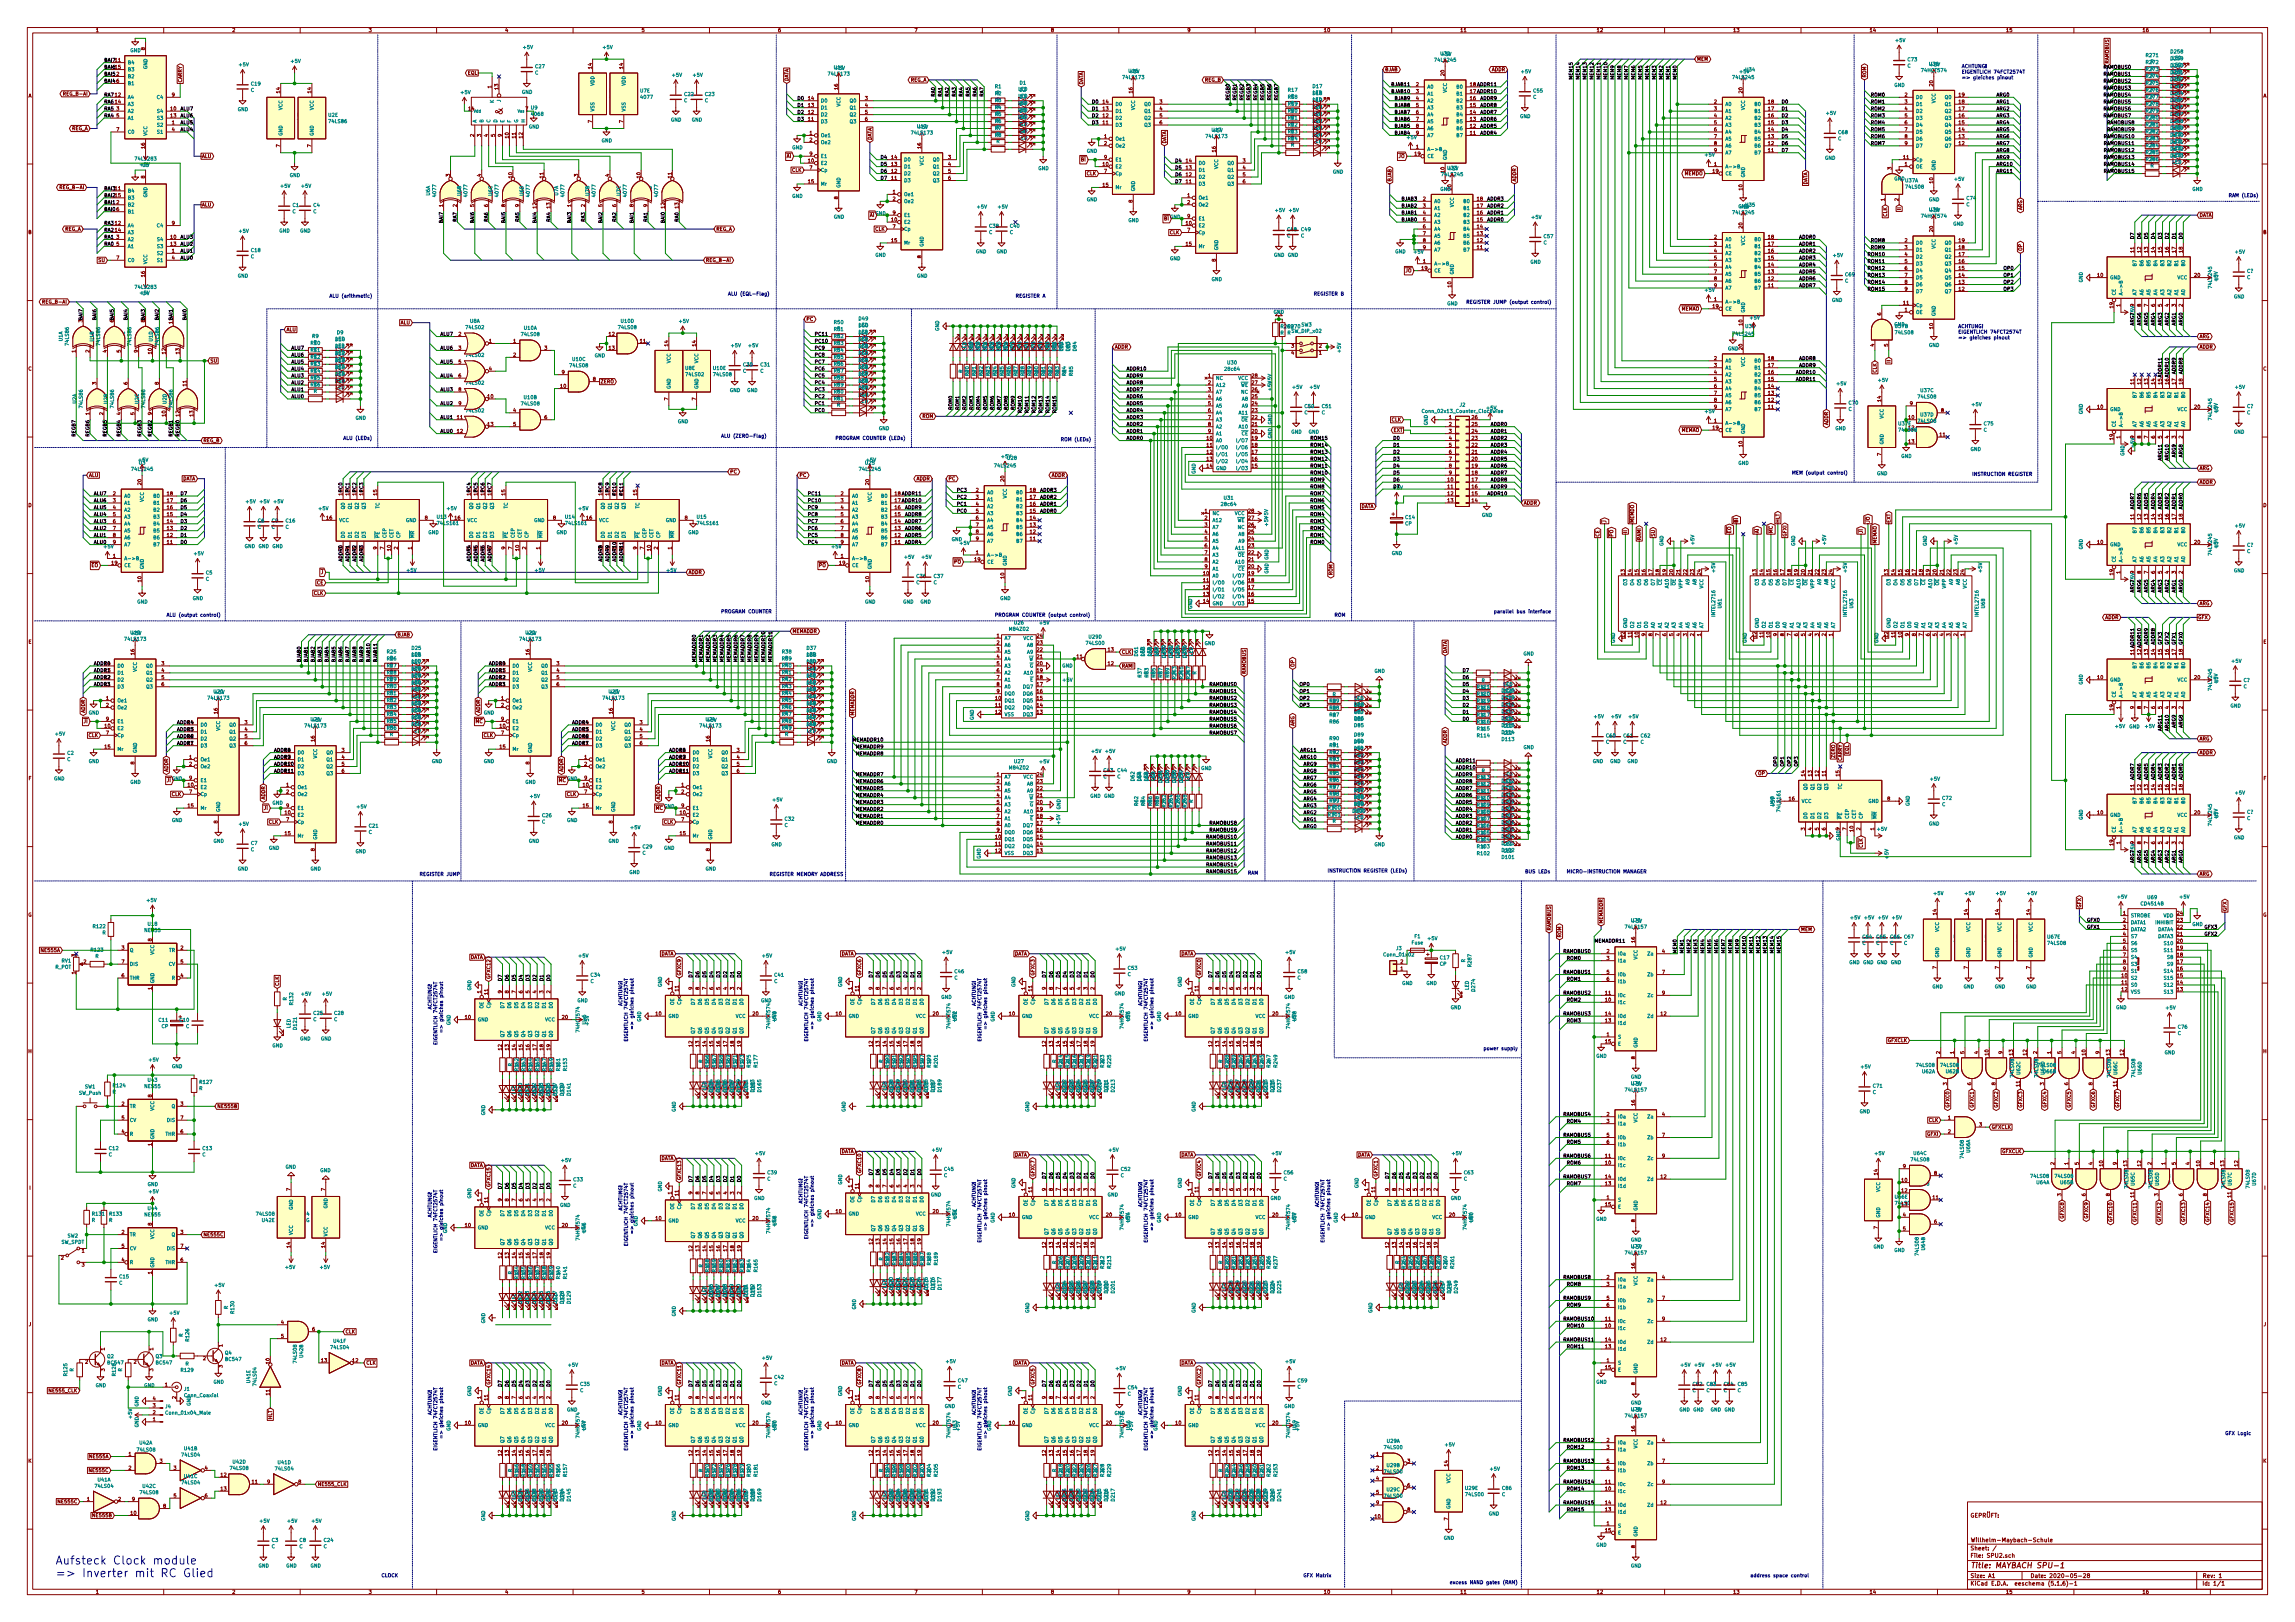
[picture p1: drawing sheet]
<svg xmlns="http://www.w3.org/2000/svg" width="841mm" height="594mm" viewBox="0 0 841 594" stroke-linecap="round" stroke-linejoin="round" font-family="sans-serif">
<defs><g id="words">
<g font-size="4.2" fill="#0000c2">
<text x="20.3" y="573">Aufsteck Clock module</text>
<text x="20.3" y="577.7">=&gt; Inverter mit RC Glied</text>
</g>
<text font-size="3.5" fill="#840000" x="184.2" y="42" transform="rotate(-90 184.2 42)">&amp;</text>
<text font-size="2.8" fill="#840000" x="722" y="574.4">Title: MAYBACH SPU-1</text>
<g font-size="2.1" fill="#840000">
<text x="722" y="555.8">GEPRÜFT:</text>
<text x="722" y="567.8">Sheet: /</text>
<text x="722" y="564.8">Willhelm-Maybach-Schule</text>
<text x="722" y="570.5">File: SPU2.sch</text>
<text x="722" y="580.7">KiCad E.D.A. eeschema (5.1.6)-1</text>
<text x="722" y="577.9">Size: A1</text>
<text x="744" y="577.9">Date: 2020-05-28</text>
<text x="807" y="577.9">Rev: 1</text>
<text x="807" y="580.7">Id: 1/1</text>
</g>
<g font-size="1.8" fill="#840000">
<text x="35" y="11.7">1</text>
<text x="85" y="11.7">2</text>
<text x="135" y="11.7">3</text>
<text x="185" y="11.7">4</text>
<text x="235" y="11.7">5</text>
<text x="285" y="11.7">6</text>
<text x="335" y="11.7">7</text>
<text x="385" y="11.7">8</text>
<text x="435" y="11.7">9</text>
<text x="485" y="11.7">10</text>
<text x="535" y="11.7">11</text>
<text x="585" y="11.7">12</text>
<text x="635" y="11.7">13</text>
<text x="685" y="11.7">14</text>
<text x="735" y="11.7">15</text>
<text x="785" y="11.7">16</text>
<text x="53.1" y="18.3" transform="rotate(-90 53.1 18.3)">8</text>
<text x="526" y="22.6">74LS245</text>
<text x="621.8" y="22.3">MEM</text>
<text x="772.8" y="23.4" transform="rotate(-90 772.8 23.4)">RAMOBUS</text>
<text x="42.7" y="27.8">2</text>
<text x="171.4" y="27.4">EQL</text>
<text x="216.9" y="25.2" transform="rotate(-90 216.9 25.2)">14</text>
<text x="228.3" y="25.2" transform="rotate(-90 228.3 25.2)">14</text>
<text x="288.9" y="29.8" transform="rotate(-90 288.9 29.8)">DATA</text>
<text x="303.8" y="27.7">74LS173</text>
<text x="333.5" y="29.9">REG_A</text>
<text x="411.7" y="29">74LS173</text>
<text x="441.4" y="29.9">REG_B</text>
<text x="507.5" y="26.1">BJAB</text>
<text x="529.3" y="27.7" transform="rotate(-90 529.3 27.7)">20</text>
<text x="546.6" y="26.1">ADDR</text>
<text x="683.9" y="28.5" transform="rotate(-90 683.9 28.5)">ROM</text>
<text x="10.4" y="35.7">A</text>
<text x="23.8" y="35">REG_B-AI</text>
<text x="42.2" y="35.4">12</text>
<text x="42.7" y="30.3">6</text>
<text x="63" y="35.4">9</text>
<text x="66.7" y="30.3" transform="rotate(-90 66.7 30.3)">CARRY</text>
<text x="102.6" y="34.1" transform="rotate(-90 102.6 34.1)">14</text>
<text x="114" y="34.1" transform="rotate(-90 114 34.1)">14</text>
<text x="180.1" y="32.3" transform="rotate(-90 180.1 32.3)">1</text>
<text x="182.6" y="32.8" transform="rotate(-90 182.6 32.8)">13</text>
<text x="307.1" y="32.8" transform="rotate(-90 307.1 32.8)">16</text>
<text x="396.9" y="31" transform="rotate(-90 396.9 31)">DATA</text>
<text x="415" y="34.1" transform="rotate(-90 415 34.1)">16</text>
<text x="518.9" y="31.6">2</text>
<text x="518.9" y="34.1">3</text>
<text x="638.6" y="34.1" transform="rotate(-90 638.6 34.1)">20</text>
<text x="698" y="35.4">2</text>
<text x="708.4" y="31.5" transform="rotate(-90 708.4 31.5)">20</text>
<text x="717.9" y="35.4">19</text>
<text x="796" y="32">LED</text>
<text x="796" y="34.6">LED</text>
<text x="829.4" y="35.7">A</text>
<text x="42.2" y="37.9">14</text>
<text x="42.7" y="40.5">3</text>
<text x="62.5" y="40.5">10</text>
<text x="171.8" y="40.5">14</text>
<text x="192.6" y="40.5">7</text>
<text x="296.2" y="41.7">12</text>
<text x="296.2" y="39.2">13</text>
<text x="296.2" y="36.6">14</text>
<text x="317" y="36.6">3</text>
<text x="317" y="39.2">4</text>
<text x="317" y="41.7">5</text>
<text x="404.2" y="40.5">13</text>
<text x="404.2" y="37.9">14</text>
<text x="425" y="37.9">3</text>
<text x="425" y="40.5">4</text>
<text x="481.1" y="39.9">D20</text>
<text x="518.9" y="36.6">4</text>
<text x="518.9" y="39.2">5</text>
<text x="518.9" y="41.7">6</text>
<text x="538.8" y="41.7">14</text>
<text x="538.8" y="39.2">15</text>
<text x="538.8" y="36.6">16</text>
<text x="628.2" y="37.9">2</text>
<text x="628.2" y="40.5">3</text>
<text x="648" y="40.5">17</text>
<text x="648" y="37.9">18</text>
<text x="698" y="37.9">3</text>
<text x="698" y="40.5">4</text>
<text x="717.9" y="40.5">17</text>
<text x="717.9" y="37.9">18</text>
<text x="796" y="39.6">LED</text>
<text x="26.1" y="47.7">REG_A</text>
<text x="42.7" y="43">5</text>
<text x="62.5" y="43">13</text>
<text x="63" y="45.5">1</text>
<text x="216.9" y="45" transform="rotate(-90 216.9 45)">7</text>
<text x="228.3" y="45" transform="rotate(-90 228.3 45)">7</text>
<text x="296.2" y="44.3">11</text>
<text x="317" y="44.3">6</text>
<text x="373.7" y="46.2">D7</text>
<text x="404.2" y="45.5">11</text>
<text x="404.2" y="43">12</text>
<text x="425" y="43">5</text>
<text x="425" y="45.5">6</text>
<text x="481.1" y="47.5">D23</text>
<text x="481.1" y="45">D22</text>
<text x="481.1" y="42.4">D21</text>
<text x="518.9" y="44.3">7</text>
<text x="518.9" y="46.8">8</text>
<text x="538.8" y="46.8">12</text>
<text x="538.8" y="44.3">13</text>
<text x="628.2" y="43">4</text>
<text x="628.2" y="45.5">5</text>
<text x="648" y="45.5">15</text>
<text x="648" y="43">16</text>
<text x="698" y="43">5</text>
<text x="698" y="45.5">6</text>
<text x="717.9" y="45.5">15</text>
<text x="717.9" y="43">16</text>
<text x="796" y="42.2">LED</text>
<text x="796" y="44.7">LED</text>
<text x="42.7" y="48.1">7</text>
<text x="63" y="48.1">4</text>
<text x="102.6" y="53.9" transform="rotate(-90 102.6 53.9)">7</text>
<text x="114" y="53.9" transform="rotate(-90 114 53.9)">7</text>
<text x="173.7" y="50.1" transform="rotate(-90 173.7 50.1)">2</text>
<text x="176.3" y="50.1" transform="rotate(-90 176.3 50.1)">3</text>
<text x="178.8" y="50.1" transform="rotate(-90 178.8 50.1)">4</text>
<text x="181.4" y="50.1" transform="rotate(-90 181.4 50.1)">5</text>
<text x="183.9" y="50.1" transform="rotate(-90 183.9 50.1)">9</text>
<text x="186.4" y="50.6" transform="rotate(-90 186.4 50.6)">10</text>
<text x="189" y="50.6" transform="rotate(-90 189 50.6)">11</text>
<text x="191.5" y="50.6" transform="rotate(-90 191.5 50.6)">12</text>
<text x="296.7" y="49.3">1</text>
<text x="296.7" y="51.9">2</text>
<text x="319.4" y="51.4" transform="rotate(-90 319.4 51.4)">DATA</text>
<text x="373.1" y="51.1">LED</text>
<text x="373.7" y="48.8">D8</text>
<text x="404.6" y="50.6">1</text>
<text x="404.6" y="53.2">2</text>
<text x="427.4" y="52.6" transform="rotate(-90 427.4 52.6)">DATA</text>
<text x="442.2" y="50.5">74LS173</text>
<text x="481" y="52.3">LED</text>
<text x="481.1" y="50">D24</text>
<text x="518.9" y="49.3">9</text>
<text x="538.8" y="49.3">11</text>
<text x="628.2" y="48.1">6</text>
<text x="628.2" y="50.6">7</text>
<text x="628.2" y="53.2">8</text>
<text x="648" y="53.2">12</text>
<text x="648" y="50.6">13</text>
<text x="648" y="48.1">14</text>
<text x="698" y="48.1">7</text>
<text x="698" y="50.6">8</text>
<text x="698" y="53.2">9</text>
<text x="717.9" y="53.2">12</text>
<text x="717.9" y="50.6">13</text>
<text x="717.9" y="48.1">14</text>
<text x="49.8" y="58.8">74LS283</text>
<text x="53.1" y="54.4" transform="rotate(-90 53.1 54.4)">16</text>
<text x="73.9" y="57.9">ALU</text>
<text x="288.3" y="57.9">AI</text>
<text x="296.2" y="59.5">10</text>
<text x="296.7" y="57">9</text>
<text x="326.7" y="58.2">14</text>
<text x="337.6" y="54.4" transform="rotate(-90 337.6 54.4)">16</text>
<text x="347.5" y="58.2">3</text>
<text x="396.2" y="59.1">BI</text>
<text x="404.6" y="58.2">9</text>
<text x="434.6" y="59.5">14</text>
<text x="445.5" y="55.6" transform="rotate(-90 445.5 55.6)">16</text>
<text x="455.4" y="59.5">3</text>
<text x="512.5" y="57.9">JO</text>
<text x="518.5" y="57">19</text>
<text x="518.9" y="54.4">1</text>
<text x="628.2" y="55.7">9</text>
<text x="648" y="55.7">11</text>
<text x="697.5" y="58.2">11</text>
<text x="53.1" y="65.3" transform="rotate(-90 53.1 65.3)">8</text>
<text x="164.8" y="64.7" transform="rotate(-90 164.8 64.7)">3</text>
<text x="176.3" y="64.7" transform="rotate(-90 176.3 64.7)">4</text>
<text x="187.7" y="65.2" transform="rotate(-90 187.7 65.2)">10</text>
<text x="199.1" y="65.2" transform="rotate(-90 199.1 65.2)">11</text>
<text x="211.8" y="64.7" transform="rotate(-90 211.8 64.7)">3</text>
<text x="223.3" y="64.7" transform="rotate(-90 223.3 64.7)">4</text>
<text x="234.7" y="65.2" transform="rotate(-90 234.7 65.2)">10</text>
<text x="246.1" y="65.2" transform="rotate(-90 246.1 65.2)">11</text>
<text x="290.2" y="62.9">CLK</text>
<text x="296.7" y="62">7</text>
<text x="326.7" y="65.9">11</text>
<text x="326.7" y="63.3">12</text>
<text x="326.7" y="60.8">13</text>
<text x="347.5" y="60.8">4</text>
<text x="347.5" y="63.3">5</text>
<text x="347.5" y="65.9">6</text>
<text x="398.2" y="64.2">CLK</text>
<text x="404.2" y="60.8">10</text>
<text x="404.6" y="63.3">7</text>
<text x="434.6" y="64.6">12</text>
<text x="434.6" y="62">13</text>
<text x="455.4" y="62">4</text>
<text x="455.4" y="64.6">5</text>
<text x="528.5" y="64.5">74LS245</text>
<text x="529.3" y="63.3" transform="rotate(-90 529.3 63.3)">10</text>
<text x="617.3" y="64.2">MEMDO</text>
<text x="627.7" y="63.3">19</text>
<text x="628.2" y="60.8">1</text>
<text x="693.2" y="62.2" transform="rotate(-90 693.2 62.2)">3</text>
<text x="698" y="60.8">1</text>
<text x="22.5" y="69.3">REG_B-AI</text>
<text x="296.2" y="67.1">15</text>
<text x="327.2" y="70.9">1</text>
<text x="404.2" y="68.4">15</text>
<text x="434.6" y="67.1">11</text>
<text x="455.4" y="67.1">6</text>
<text x="509.9" y="66.6" transform="rotate(-90 509.9 66.6)">BJAB</text>
<text x="555.6" y="66.6" transform="rotate(-90 555.6 66.6)">ADDR</text>
<text x="638.6" y="69.6" transform="rotate(-90 638.6 69.6)">10</text>
<text x="662.3" y="68" transform="rotate(-90 662.3 68)">DATA</text>
<text x="708.4" y="67.1" transform="rotate(-90 708.4 67.1)">10</text>
<text x="42.7" y="74.7">2</text>
<text x="42.7" y="77.3">6</text>
<text x="73.9" y="75.6">ALU</text>
<text x="162.3" y="75.8" transform="rotate(-90 162.3 75.8)">1</text>
<text x="167.4" y="75.8" transform="rotate(-90 167.4 75.8)">2</text>
<text x="173.7" y="75.8" transform="rotate(-90 173.7 75.8)">5</text>
<text x="178.8" y="75.8" transform="rotate(-90 178.8 75.8)">6</text>
<text x="185.2" y="75.8" transform="rotate(-90 185.2 75.8)">8</text>
<text x="190.2" y="75.8" transform="rotate(-90 190.2 75.8)">9</text>
<text x="196.6" y="76.3" transform="rotate(-90 196.6 76.3)">12</text>
<text x="201.7" y="76.3" transform="rotate(-90 201.7 76.3)">13</text>
<text x="209.3" y="75.8" transform="rotate(-90 209.3 75.8)">1</text>
<text x="214.4" y="75.8" transform="rotate(-90 214.4 75.8)">2</text>
<text x="220.7" y="75.8" transform="rotate(-90 220.7 75.8)">5</text>
<text x="225.8" y="75.8" transform="rotate(-90 225.8 75.8)">6</text>
<text x="232.2" y="75.8" transform="rotate(-90 232.2 75.8)">8</text>
<text x="237.2" y="75.8" transform="rotate(-90 237.2 75.8)">9</text>
<text x="243.6" y="76.3" transform="rotate(-90 243.6 76.3)">12</text>
<text x="248.7" y="76.3" transform="rotate(-90 248.7 76.3)">13</text>
<text x="307.1" y="72.9" transform="rotate(-90 307.1 72.9)">8</text>
<text x="327.2" y="73.5">2</text>
<text x="415" y="74.2" transform="rotate(-90 415 74.2)">8</text>
<text x="435.1" y="72.2">1</text>
<text x="435.1" y="74.7">2</text>
<text x="521.5" y="73.5">2</text>
<text x="521.5" y="76">3</text>
<text x="541.3" y="76">17</text>
<text x="541.3" y="73.5">18</text>
<text x="690.6" y="73.6" transform="rotate(-90 690.6 73.6)">1</text>
<text x="695.7" y="73.6" transform="rotate(-90 695.7 73.6)">2</text>
<text x="696.6" y="76.8" transform="rotate(-90 696.6 76.8)">II</text>
<text x="741" y="77.2" transform="rotate(-90 741 77.2)">ARG</text>
<text x="42.2" y="82.4">12</text>
<text x="63" y="82.4">9</text>
<text x="318.7" y="79.4">AI</text>
<text x="326.7" y="81.1">10</text>
<text x="327.2" y="83.6">7</text>
<text x="327.2" y="78.6">9</text>
<text x="426.7" y="80.7">BI</text>
<text x="434.6" y="82.4">10</text>
<text x="435.1" y="79.8">9</text>
<text x="521.5" y="78.6">4</text>
<text x="521.5" y="81.1">5</text>
<text x="521.5" y="83.6">6</text>
<text x="541.3" y="83.6">14</text>
<text x="541.3" y="81.1">15</text>
<text x="541.3" y="78.6">16</text>
<text x="635.2" y="78.5">74LS245</text>
<text x="638.6" y="83.6" transform="rotate(-90 638.6 83.6)">20</text>
<text x="691.5" y="79.4" transform="rotate(-90 691.5 79.4)">CLK</text>
<text x="704.4" y="79.8">74HCT574</text>
<text x="806" y="79.4">DATA</text>
<text x="10.4" y="85.7">B</text>
<text x="23.6" y="84.5">REG_A</text>
<text x="42.2" y="84.9">14</text>
<text x="42.7" y="87.4">3</text>
<text x="42.7" y="90">5</text>
<text x="62.5" y="87.4">10</text>
<text x="62.5" y="90">13</text>
<text x="262.4" y="84.5">REG_A</text>
<text x="320.7" y="84.5">CLK</text>
<text x="326.7" y="88.7">15</text>
<text x="428.7" y="85.8">CLK</text>
<text x="434.6" y="90">15</text>
<text x="435.1" y="84.9">7</text>
<text x="521.5" y="86.2">7</text>
<text x="521.5" y="88.7">8</text>
<text x="541.3" y="88.7">12</text>
<text x="541.3" y="86.2">13</text>
<text x="628.2" y="87.4">2</text>
<text x="628.2" y="90">3</text>
<text x="648" y="90">17</text>
<text x="648" y="87.4">18</text>
<text x="698" y="88.7">2</text>
<text x="708.4" y="84.9" transform="rotate(-90 708.4 84.9)">20</text>
<text x="717.9" y="88.7">19</text>
<text x="829.4" y="85.7">B</text>
<text x="36.1" y="96">SU</text>
<text x="42.7" y="95.1">7</text>
<text x="63" y="92.5">1</text>
<text x="63" y="95.1">4</text>
<text x="258.6" y="96">REG_B-AI</text>
<text x="337.6" y="94.5" transform="rotate(-90 337.6 94.5)">8</text>
<text x="445.5" y="95.8" transform="rotate(-90 445.5 95.8)">8</text>
<text x="521.5" y="91.3">9</text>
<text x="541.3" y="91.3">11</text>
<text x="628.2" y="92.5">4</text>
<text x="628.2" y="95.1">5</text>
<text x="648" y="95.1">15</text>
<text x="648" y="92.5">16</text>
<text x="698" y="91.3">3</text>
<text x="698" y="93.8">4</text>
<text x="717.9" y="93.8">17</text>
<text x="717.9" y="91.3">18</text>
<text x="741" y="92" transform="rotate(-90 741 92)">OP</text>
<text x="782.1" y="92.5" transform="rotate(-90 782.1 92.5)">11</text>
<text x="784.6" y="92.5" transform="rotate(-90 784.6 92.5)">12</text>
<text x="787.1" y="92.5" transform="rotate(-90 787.1 92.5)">13</text>
<text x="789.7" y="92.5" transform="rotate(-90 789.7 92.5)">14</text>
<text x="792.2" y="92.5" transform="rotate(-90 792.2 92.5)">15</text>
<text x="794.8" y="92.5" transform="rotate(-90 794.8 92.5)">16</text>
<text x="797.3" y="92.5" transform="rotate(-90 797.3 92.5)">17</text>
<text x="799.8" y="92.5" transform="rotate(-90 799.8 92.5)">18</text>
<text x="53.1" y="101.4" transform="rotate(-90 53.1 101.4)">16</text>
<text x="515" y="99.8">JO</text>
<text x="521" y="98.9">19</text>
<text x="521.5" y="96.3">1</text>
<text x="628.2" y="97.6">6</text>
<text x="628.2" y="100.1">7</text>
<text x="648" y="100.1">13</text>
<text x="648" y="97.6">14</text>
<text x="698" y="96.3">5</text>
<text x="698" y="98.9">6</text>
<text x="698" y="101.4">7</text>
<text x="717.9" y="101.4">14</text>
<text x="717.9" y="98.9">15</text>
<text x="717.9" y="96.3">16</text>
<text x="768.7" y="101.4">10</text>
<text x="804.2" y="101.4">20</text>
<text x="531.9" y="105.2" transform="rotate(-90 531.9 105.2)">10</text>
<text x="628.2" y="102.7">8</text>
<text x="628.2" y="105.2">9</text>
<text x="648" y="105.2">11</text>
<text x="648" y="102.7">12</text>
<text x="698" y="104">8</text>
<text x="698" y="106.5">9</text>
<text x="717.9" y="106.5">12</text>
<text x="717.9" y="104">13</text>
<text x="810.6" y="105.3" transform="rotate(-90 810.6 105.3)">74LS245</text>
<text x="16.2" y="111.2">REG_B-AI</text>
<text x="616" y="113.7">MEMAO</text>
<text x="627.7" y="112.8">19</text>
<text x="628.2" y="110.3">1</text>
<text x="697.5" y="111.6">11</text>
<text x="774.4" y="112.8" transform="rotate(-90 774.4 112.8)">19</text>
<text x="777" y="112.3" transform="rotate(-90 777 112.3)">1</text>
<text x="784.6" y="112.3" transform="rotate(-90 784.6 112.3)">8</text>
<text x="787.1" y="112.3" transform="rotate(-90 787.1 112.3)">7</text>
<text x="789.7" y="112.3" transform="rotate(-90 789.7 112.3)">6</text>
<text x="792.2" y="112.3" transform="rotate(-90 792.2 112.3)">5</text>
<text x="794.8" y="112.3" transform="rotate(-90 794.8 112.3)">4</text>
<text x="797.3" y="112.3" transform="rotate(-90 797.3 112.3)">3</text>
<text x="799.8" y="112.3" transform="rotate(-90 799.8 112.3)">2</text>
<text x="146.7" y="118.8">ALU</text>
<text x="295.4" y="117.5">PC</text>
<text x="638.6" y="119.1" transform="rotate(-90 638.6 119.1)">10</text>
<text x="689.4" y="115.5" transform="rotate(-90 689.4 115.5)">6</text>
<text x="698" y="114.1">1</text>
<text x="104.9" y="121.4">ALU</text>
<text x="168" y="123">2</text>
<text x="179.2" y="125.5">1</text>
<text x="188.1" y="125.5">1</text>
<text x="223.2" y="123">12</text>
<text x="234.6" y="125.5">11</text>
<text x="708.4" y="120.4" transform="rotate(-90 708.4 120.4)">10</text>
<text x="806" y="123.9">ARG</text>
<text x="27.7" y="129.1" transform="rotate(-90 27.7 129.1)">1</text>
<text x="32.8" y="129.1" transform="rotate(-90 32.8 129.1)">2</text>
<text x="39.1" y="129.1" transform="rotate(-90 39.1 129.1)">4</text>
<text x="44.2" y="129.1" transform="rotate(-90 44.2 129.1)">5</text>
<text x="50.5" y="129.1" transform="rotate(-90 50.5 129.1)">9</text>
<text x="55.6" y="129.6" transform="rotate(-90 55.6 129.6)">10</text>
<text x="60.7" y="129.6" transform="rotate(-90 60.7 129.6)">12</text>
<text x="65.8" y="129.6" transform="rotate(-90 65.8 129.6)">13</text>
<text x="168" y="128.1">3</text>
<text x="188.1" y="130.6">2</text>
<text x="199.5" y="128.1">3</text>
<text x="223.2" y="128.1">13</text>
<text x="244.9" y="126.8" transform="rotate(-90 244.9 126.8)">14</text>
<text x="255" y="126.8" transform="rotate(-90 255 126.8)">14</text>
<text x="371.7" y="128.5" transform="rotate(-90 371.7 128.5)">D75</text>
<text x="374.2" y="128.5" transform="rotate(-90 374.2 128.5)">D76</text>
<text x="376.7" y="128.5" transform="rotate(-90 376.7 128.5)">D77</text>
<text x="379.3" y="128.5" transform="rotate(-90 379.3 128.5)">D78</text>
<text x="381.8" y="128.5" transform="rotate(-90 381.8 128.5)">D79</text>
<text x="408.5" y="127.7">ADDR</text>
<text x="473.2" y="127.3">3</text>
<text x="473.2" y="129.9">4</text>
<text x="483.4" y="129.9">1</text>
<text x="483.4" y="127.3">2</text>
<text x="628.2" y="131.9">2</text>
<text x="638.6" y="128" transform="rotate(-90 638.6 128)">20</text>
<text x="648" y="131.9">18</text>
<text x="686.8" y="126.9" transform="rotate(-90 686.8 126.9)">4</text>
<text x="691.9" y="126.9" transform="rotate(-90 691.9 126.9)">5</text>
<text x="806" y="127.7">ADDR</text>
<text x="10.4" y="135.7">C</text>
<text x="77" y="132.8">SU</text>
<text x="168" y="133.2">5</text>
<text x="179.2" y="135.7">4</text>
<text x="205.9" y="137">9</text>
<text x="628.2" y="134.4">3</text>
<text x="628.2" y="137">4</text>
<text x="648" y="137">16</text>
<text x="648" y="134.4">17</text>
<text x="687.7" y="136.6" transform="rotate(-90 687.7 136.6)">CLK</text>
<text x="692.8" y="132.7" transform="rotate(-90 692.8 132.7)">II</text>
<text x="829.4" y="135.7">C</text>
<text x="35.3" y="140.9" transform="rotate(-90 35.3 140.9)">3</text>
<text x="46.7" y="140.9" transform="rotate(-90 46.7 140.9)">6</text>
<text x="58.2" y="140.9" transform="rotate(-90 58.2 140.9)">8</text>
<text x="68.3" y="141.4" transform="rotate(-90 68.3 141.4)">11</text>
<text x="122.9" y="142.5">LED</text>
<text x="123" y="140.2">D16</text>
<text x="168" y="143.3">8</text>
<text x="168" y="138.2">6</text>
<text x="205.4" y="142.1">10</text>
<text x="217.3" y="139.5">8</text>
<text x="220" y="140.4">ZERO</text>
<text x="442.7" y="138.2">1</text>
<text x="442.7" y="140.8">2</text>
<text x="442.7" y="143.3">3</text>
<text x="458.8" y="143.3">26</text>
<text x="458.8" y="140.8">27</text>
<text x="458.8" y="138.2">28</text>
<text x="628.2" y="139.5">5</text>
<text x="628.2" y="142.1">6</text>
<text x="648" y="142.1">14</text>
<text x="648" y="139.5">15</text>
<text x="782.1" y="140.7" transform="rotate(-90 782.1 140.7)">11</text>
<text x="784.6" y="140.7" transform="rotate(-90 784.6 140.7)">12</text>
<text x="787.1" y="140.7" transform="rotate(-90 787.1 140.7)">13</text>
<text x="789.7" y="140.7" transform="rotate(-90 789.7 140.7)">14</text>
<text x="797.3" y="140.7" transform="rotate(-90 797.3 140.7)">17</text>
<text x="799.8" y="140.7" transform="rotate(-90 799.8 140.7)">18</text>
<text x="168" y="148.4">9</text>
<text x="178.7" y="145.9">10</text>
<text x="244.9" y="146.6" transform="rotate(-90 244.9 146.6)">7</text>
<text x="255" y="146.6" transform="rotate(-90 255 146.6)">7</text>
<text x="314.7" y="147.6">LED</text>
<text x="314.8" y="145.3">D60</text>
<text x="442.7" y="145.9">4</text>
<text x="442.7" y="148.4">5</text>
<text x="458.8" y="148.4">24</text>
<text x="458.8" y="145.9">25</text>
<text x="628.2" y="144.6">7</text>
<text x="628.2" y="147.1">8</text>
<text x="628.2" y="149.7">9</text>
<text x="648" y="149.7">11</text>
<text x="648" y="147.1">12</text>
<text x="648" y="144.6">13</text>
<text x="689.4" y="147.1" transform="rotate(-90 689.4 147.1)">14</text>
<text x="699.9" y="148.4">9</text>
<text x="768.7" y="149.7">10</text>
<text x="804.2" y="149.7">20</text>
<text x="32.8" y="152" transform="rotate(-90 32.8 152)">1</text>
<text x="37.8" y="152" transform="rotate(-90 37.8 152)">2</text>
<text x="44.2" y="152" transform="rotate(-90 44.2 152)">4</text>
<text x="49.3" y="152" transform="rotate(-90 49.3 152)">5</text>
<text x="55.6" y="152" transform="rotate(-90 55.6 152)">9</text>
<text x="60.7" y="152.5" transform="rotate(-90 60.7 152.5)">10</text>
<text x="65.8" y="152.5" transform="rotate(-90 65.8 152.5)">12</text>
<text x="70.9" y="152.5" transform="rotate(-90 70.9 152.5)">13</text>
<text x="167.6" y="153.5">11</text>
<text x="188.1" y="150.9">4</text>
<text x="199.5" y="153.5">6</text>
<text x="338" y="153.1">ROM</text>
<text x="442.7" y="150.9">6</text>
<text x="442.7" y="153.5">7</text>
<text x="458.8" y="153.5">22</text>
<text x="458.8" y="150.9">23</text>
<text x="509.9" y="154.4">CLK</text>
<text x="531" y="153.5">1</text>
<text x="539.4" y="153.5">26</text>
<text x="628.2" y="154.8">1</text>
<text x="669.9" y="155.8" transform="rotate(-90 669.9 155.8)">ADDR</text>
<text x="699.4" y="153.5">10</text>
<text x="711.4" y="150.9">8</text>
<text x="810.6" y="153.5" transform="rotate(-90 810.6 153.5)">74LS245</text>
<text x="74.4" y="162">REG_B</text>
<text x="167.6" y="158.6">12</text>
<text x="178.7" y="156">13</text>
<text x="188.1" y="156">5</text>
<text x="442.3" y="161.1">10</text>
<text x="442.7" y="156">8</text>
<text x="442.7" y="158.6">9</text>
<text x="458.8" y="161.1">19</text>
<text x="458.8" y="158.6">20</text>
<text x="458.8" y="156">21</text>
<text x="510.7" y="158.2">EXT</text>
<text x="531" y="156">2</text>
<text x="531" y="158.6">3</text>
<text x="531" y="161.1">4</text>
<text x="539.4" y="161.1">23</text>
<text x="539.4" y="158.6">24</text>
<text x="539.4" y="156">25</text>
<text x="616" y="158.2">MEMAO</text>
<text x="627.7" y="157.3">19</text>
<text x="699.4" y="157.3">12</text>
<text x="710.9" y="159.8">11</text>
<text x="774.4" y="161.1" transform="rotate(-90 774.4 161.1)">19</text>
<text x="777" y="160.6" transform="rotate(-90 777 160.6)">1</text>
<text x="784.6" y="160.6" transform="rotate(-90 784.6 160.6)">8</text>
<text x="787.1" y="160.6" transform="rotate(-90 787.1 160.6)">7</text>
<text x="789.7" y="160.6" transform="rotate(-90 789.7 160.6)">6</text>
<text x="792.2" y="160.6" transform="rotate(-90 792.2 160.6)">5</text>
<text x="794.8" y="160.6" transform="rotate(-90 794.8 160.6)">4</text>
<text x="797.3" y="160.6" transform="rotate(-90 797.3 160.6)">3</text>
<text x="799.8" y="160.6" transform="rotate(-90 799.8 160.6)">2</text>
<text x="442.3" y="163.6">11</text>
<text x="442.3" y="166.2">12</text>
<text x="458.8" y="166.2">17</text>
<text x="458.8" y="163.6">18</text>
<text x="531" y="163.6">5</text>
<text x="531" y="166.2">6</text>
<text x="539.4" y="166.2">21</text>
<text x="539.4" y="163.6">22</text>
<text x="638.6" y="163.6" transform="rotate(-90 638.6 163.6)">10</text>
<text x="689.4" y="166.9" transform="rotate(-90 689.4 166.9)">7</text>
<text x="699.4" y="162.4">13</text>
<text x="267.5" y="173.4">PC</text>
<text x="442.3" y="168.7">13</text>
<text x="442.3" y="171.3">14</text>
<text x="458.8" y="171.3">15</text>
<text x="458.8" y="168.7">16</text>
<text x="531" y="168.7">7</text>
<text x="531" y="171.3">8</text>
<text x="531" y="173.8">9</text>
<text x="539.4" y="173.8">18</text>
<text x="539.4" y="171.3">19</text>
<text x="539.4" y="168.7">20</text>
<text x="806" y="172.2">ARG</text>
<text x="32.5" y="174.7">ALU</text>
<text x="51.8" y="177.6" transform="rotate(-90 51.8 177.6)">20</text>
<text x="66.7" y="176">DATA</text>
<text x="292.9" y="174.7">PC</text>
<text x="318.5" y="177.6" transform="rotate(-90 318.5 177.6)">20</text>
<text x="335.7" y="176">ADDR</text>
<text x="347.5" y="176">PC</text>
<text x="368" y="176.3" transform="rotate(-90 368 176.3)">20</text>
<text x="385.3" y="174.7">ADDR</text>
<text x="530.5" y="176.3">10</text>
<text x="530.5" y="178.9">11</text>
<text x="539.4" y="178.9">16</text>
<text x="539.4" y="176.3">17</text>
<text x="806" y="177.2">ADDR</text>
<text x="10.4" y="185.7">D</text>
<text x="41.4" y="181.4">2</text>
<text x="41.4" y="184">3</text>
<text x="61.3" y="184">17</text>
<text x="61.3" y="181.4">18</text>
<text x="138.2" y="181.4" transform="rotate(-90 138.2 181.4)">15</text>
<text x="185.2" y="181.4" transform="rotate(-90 185.2 181.4)">15</text>
<text x="233.4" y="181.4" transform="rotate(-90 233.4 181.4)">15</text>
<text x="308.1" y="181.4">2</text>
<text x="308.1" y="184">3</text>
<text x="357.7" y="180.2">2</text>
<text x="357.7" y="182.7">3</text>
<text x="357.7" y="185.2">4</text>
<text x="377.5" y="185.2">16</text>
<text x="377.5" y="182.7">17</text>
<text x="377.5" y="180.2">18</text>
<text x="530.5" y="181.4">12</text>
<text x="530.5" y="184">13</text>
<text x="539.4" y="184">14</text>
<text x="539.4" y="181.4">15</text>
<text x="558.3" y="184.9">ADDR</text>
<text x="829.4" y="185.7">D</text>
<text x="41.4" y="186.5">4</text>
<text x="41.4" y="189">5</text>
<text x="41.4" y="191.6">6</text>
<text x="61.3" y="191.6">14</text>
<text x="61.3" y="189">15</text>
<text x="61.3" y="186.5">16</text>
<text x="119.7" y="190.3">16</text>
<text x="155.7" y="190.3">8</text>
<text x="166.7" y="190.3">16</text>
<text x="202.7" y="190.3">8</text>
<text x="214.9" y="190.3">16</text>
<text x="251" y="190.3">8</text>
<text x="308.1" y="186.5">4</text>
<text x="308.1" y="189">5</text>
<text x="308.1" y="191.6">6</text>
<text x="328" y="191.6">14</text>
<text x="328" y="189">15</text>
<text x="328" y="186.5">16</text>
<text x="357.7" y="187.8">5</text>
<text x="357.7" y="190.3">6</text>
<text x="377.5" y="190.3">14</text>
<text x="377.5" y="187.8">15</text>
<text x="441.5" y="187.8">1</text>
<text x="441.5" y="190.3">2</text>
<text x="457.5" y="190.3">27</text>
<text x="457.5" y="187.8">28</text>
<text x="498.5" y="186.1">DATA</text>
<text x="588.6" y="191.6" transform="rotate(-90 588.6 191.6)">J</text>
<text x="598.8" y="191.6" transform="rotate(-90 598.8 191.6)">MEMDO</text>
<text x="636.9" y="191.6" transform="rotate(-90 636.9 191.6)">BI</text>
<text x="652.1" y="191.6" transform="rotate(-90 652.1 191.6)">HLT</text>
<text x="685.2" y="191.6" transform="rotate(-90 685.2 191.6)">JO</text>
<text x="692.8" y="191.6" transform="rotate(-90 692.8 191.6)">EXT</text>
<text x="782.1" y="190.3" transform="rotate(-90 782.1 190.3)">11</text>
<text x="784.6" y="190.3" transform="rotate(-90 784.6 190.3)">12</text>
<text x="787.1" y="190.3" transform="rotate(-90 787.1 190.3)">13</text>
<text x="789.7" y="190.3" transform="rotate(-90 789.7 190.3)">14</text>
<text x="792.2" y="190.3" transform="rotate(-90 792.2 190.3)">15</text>
<text x="794.8" y="190.3" transform="rotate(-90 794.8 190.3)">16</text>
<text x="797.3" y="190.3" transform="rotate(-90 797.3 190.3)">17</text>
<text x="799.8" y="190.3" transform="rotate(-90 799.8 190.3)">18</text>
<text x="41.4" y="194.1">7</text>
<text x="41.4" y="196.7">8</text>
<text x="61.3" y="196.7">12</text>
<text x="61.3" y="194.1">13</text>
<text x="308.1" y="194.1">7</text>
<text x="308.1" y="196.7">8</text>
<text x="328" y="196.7">12</text>
<text x="328" y="194.1">13</text>
<text x="357.7" y="192.9">7</text>
<text x="357.7" y="195.4">8</text>
<text x="357.7" y="197.9">9</text>
<text x="377.5" y="197.9">11</text>
<text x="377.5" y="195.4">12</text>
<text x="377.5" y="192.9">13</text>
<text x="441.5" y="192.9">3</text>
<text x="441.5" y="195.4">4</text>
<text x="441.5" y="197.9">5</text>
<text x="457.5" y="197.9">24</text>
<text x="457.5" y="195.4">25</text>
<text x="457.5" y="192.9">26</text>
<text x="586.1" y="196.7" transform="rotate(-90 586.1 196.7)">CE</text>
<text x="591.2" y="196.7" transform="rotate(-90 591.2 196.7)">PO</text>
<text x="596.3" y="195.4" transform="rotate(-90 596.3 195.4)">II</text>
<text x="601.3" y="197.9" transform="rotate(-90 601.3 197.9)">RAMI</text>
<text x="606.4" y="196.7" transform="rotate(-90 606.4 196.7)">SU</text>
<text x="634.4" y="195.4" transform="rotate(-90 634.4 195.4)">EO</text>
<text x="644.5" y="195.4" transform="rotate(-90 644.5 195.4)">AI</text>
<text x="649.6" y="195.4" transform="rotate(-90 649.6 195.4)">MC</text>
<text x="654.7" y="196.7" transform="rotate(-90 654.7 196.7)">GFXI</text>
<text x="682.6" y="195.4" transform="rotate(-90 682.6 195.4)">JI</text>
<text x="41.4" y="199.2">9</text>
<text x="61.3" y="199.2">11</text>
<text x="138.2" y="201.2" transform="rotate(-90 138.2 201.2)">9</text>
<text x="140.7" y="201.2" transform="rotate(-90 140.7 201.2)">7</text>
<text x="143.3" y="201.7" transform="rotate(-90 143.3 201.7)">10</text>
<text x="145.8" y="201.2" transform="rotate(-90 145.8 201.2)">2</text>
<text x="150.9" y="201.2" transform="rotate(-90 150.9 201.2)">1</text>
<text x="185.2" y="201.2" transform="rotate(-90 185.2 201.2)">9</text>
<text x="187.7" y="201.2" transform="rotate(-90 187.7 201.2)">7</text>
<text x="190.2" y="201.7" transform="rotate(-90 190.2 201.7)">10</text>
<text x="192.8" y="201.2" transform="rotate(-90 192.8 201.2)">2</text>
<text x="197.9" y="201.2" transform="rotate(-90 197.9 201.2)">1</text>
<text x="233.4" y="201.2" transform="rotate(-90 233.4 201.2)">9</text>
<text x="236" y="201.2" transform="rotate(-90 236 201.2)">7</text>
<text x="238.5" y="201.7" transform="rotate(-90 238.5 201.7)">10</text>
<text x="241" y="201.2" transform="rotate(-90 241 201.2)">2</text>
<text x="246.1" y="201.2" transform="rotate(-90 246.1 201.2)">1</text>
<text x="308.1" y="199.2">9</text>
<text x="328" y="199.2">11</text>
<text x="357.7" y="203">1</text>
<text x="441.5" y="200.5">6</text>
<text x="441.5" y="203">7</text>
<text x="457.5" y="203">22</text>
<text x="457.5" y="200.5">23</text>
<text x="687.7" y="199.2" transform="rotate(-90 687.7 199.2)">MEMAO</text>
<text x="768.7" y="199.2">10</text>
<text x="804.2" y="199.2">20</text>
<text x="810.6" y="203" transform="rotate(-90 810.6 203)">74LS245</text>
<text x="33.5" y="207.7">EO</text>
<text x="40.9" y="206.8">19</text>
<text x="41.4" y="204.3">1</text>
<text x="300.2" y="207.7">PO</text>
<text x="307.6" y="206.8">19</text>
<text x="308.1" y="204.3">1</text>
<text x="349.7" y="206.4">PO</text>
<text x="357.2" y="205.6">19</text>
<text x="441.5" y="205.6">8</text>
<text x="441.5" y="208.1">9</text>
<text x="457.5" y="208.1">20</text>
<text x="457.5" y="205.6">21</text>
<text x="51.8" y="213.1" transform="rotate(-90 51.8 213.1)">10</text>
<text x="116.1" y="214.1">CE</text>
<text x="117.6" y="210.3">J</text>
<text x="252.2" y="210.3">ADDR</text>
<text x="318.5" y="213.1" transform="rotate(-90 318.5 213.1)">10</text>
<text x="368" y="211.9" transform="rotate(-90 368 211.9)">10</text>
<text x="441" y="210.6">10</text>
<text x="441" y="213.2">11</text>
<text x="441" y="215.7">12</text>
<text x="457.5" y="215.7">17</text>
<text x="457.5" y="213.2">18</text>
<text x="457.5" y="210.6">19</text>
<text x="488.3" y="210.7" transform="rotate(-90 488.3 210.7)">ROM</text>
<text x="595.4" y="210.6" transform="rotate(-90 595.4 210.6)">13</text>
<text x="597.9" y="210.6" transform="rotate(-90 597.9 210.6)">14</text>
<text x="600.5" y="210.6" transform="rotate(-90 600.5 210.6)">15</text>
<text x="603" y="210.6" transform="rotate(-90 603 210.6)">16</text>
<text x="605.5" y="210.6" transform="rotate(-90 605.5 210.6)">17</text>
<text x="608.1" y="210.6" transform="rotate(-90 608.1 210.6)">18</text>
<text x="610.6" y="210.6" transform="rotate(-90 610.6 210.6)">19</text>
<text x="613.2" y="210.6" transform="rotate(-90 613.2 210.6)">20</text>
<text x="615.7" y="210.6" transform="rotate(-90 615.7 210.6)">21</text>
<text x="618.2" y="210.6" transform="rotate(-90 618.2 210.6)">22</text>
<text x="620.8" y="210.6" transform="rotate(-90 620.8 210.6)">23</text>
<text x="623.3" y="210.6" transform="rotate(-90 623.3 210.6)">24</text>
<text x="643.6" y="210.6" transform="rotate(-90 643.6 210.6)">13</text>
<text x="646.2" y="210.6" transform="rotate(-90 646.2 210.6)">14</text>
<text x="648.7" y="210.6" transform="rotate(-90 648.7 210.6)">15</text>
<text x="651.3" y="210.6" transform="rotate(-90 651.3 210.6)">16</text>
<text x="653.8" y="210.6" transform="rotate(-90 653.8 210.6)">17</text>
<text x="656.3" y="210.6" transform="rotate(-90 656.3 210.6)">18</text>
<text x="658.9" y="210.6" transform="rotate(-90 658.9 210.6)">19</text>
<text x="661.4" y="210.6" transform="rotate(-90 661.4 210.6)">20</text>
<text x="664" y="210.6" transform="rotate(-90 664 210.6)">21</text>
<text x="666.5" y="210.6" transform="rotate(-90 666.5 210.6)">22</text>
<text x="669" y="210.6" transform="rotate(-90 669 210.6)">23</text>
<text x="671.6" y="210.6" transform="rotate(-90 671.6 210.6)">24</text>
<text x="691.9" y="210.6" transform="rotate(-90 691.9 210.6)">13</text>
<text x="694.4" y="210.6" transform="rotate(-90 694.4 210.6)">14</text>
<text x="697" y="210.6" transform="rotate(-90 697 210.6)">15</text>
<text x="699.5" y="210.6" transform="rotate(-90 699.5 210.6)">16</text>
<text x="702.1" y="210.6" transform="rotate(-90 702.1 210.6)">17</text>
<text x="704.6" y="210.6" transform="rotate(-90 704.6 210.6)">18</text>
<text x="707.1" y="210.6" transform="rotate(-90 707.1 210.6)">19</text>
<text x="709.7" y="210.6" transform="rotate(-90 709.7 210.6)">20</text>
<text x="712.2" y="210.6" transform="rotate(-90 712.2 210.6)">21</text>
<text x="714.8" y="210.6" transform="rotate(-90 714.8 210.6)">22</text>
<text x="717.3" y="210.6" transform="rotate(-90 717.3 210.6)">23</text>
<text x="719.8" y="210.6" transform="rotate(-90 719.8 210.6)">24</text>
<text x="774.4" y="210.6" transform="rotate(-90 774.4 210.6)">19</text>
<text x="777" y="210.1" transform="rotate(-90 777 210.1)">1</text>
<text x="784.6" y="210.1" transform="rotate(-90 784.6 210.1)">8</text>
<text x="787.1" y="210.1" transform="rotate(-90 787.1 210.1)">7</text>
<text x="789.7" y="210.1" transform="rotate(-90 789.7 210.1)">6</text>
<text x="792.2" y="210.1" transform="rotate(-90 792.2 210.1)">5</text>
<text x="794.8" y="210.1" transform="rotate(-90 794.8 210.1)">4</text>
<text x="797.3" y="210.1" transform="rotate(-90 797.3 210.1)">3</text>
<text x="799.8" y="210.1" transform="rotate(-90 799.8 210.1)">2</text>
<text x="115" y="217.9">CLK</text>
<text x="441" y="218.3">13</text>
<text x="441" y="220.8">14</text>
<text x="457.5" y="220.8">15</text>
<text x="457.5" y="218.3">16</text>
<text x="806" y="221.7">ARG</text>
<text x="771.3" y="226.8">ADDR</text>
<text x="805.4" y="226.8">GFX</text>
<text x="145.6" y="233.1">BJAB</text>
<text x="290.3" y="231.8">MEMADDR</text>
<text x="365.3" y="233.5">1</text>
<text x="595.4" y="233.4" transform="rotate(-90 595.4 233.4)">12</text>
<text x="597.9" y="233.4" transform="rotate(-90 597.9 233.4)">11</text>
<text x="600.5" y="233.4" transform="rotate(-90 600.5 233.4)">10</text>
<text x="603" y="233" transform="rotate(-90 603 233)">9</text>
<text x="605.5" y="233" transform="rotate(-90 605.5 233)">8</text>
<text x="608.1" y="233" transform="rotate(-90 608.1 233)">7</text>
<text x="610.6" y="233" transform="rotate(-90 610.6 233)">6</text>
<text x="613.2" y="233" transform="rotate(-90 613.2 233)">5</text>
<text x="615.7" y="233" transform="rotate(-90 615.7 233)">4</text>
<text x="618.2" y="233" transform="rotate(-90 618.2 233)">3</text>
<text x="620.8" y="233" transform="rotate(-90 620.8 233)">2</text>
<text x="623.3" y="233" transform="rotate(-90 623.3 233)">1</text>
<text x="643.6" y="233.4" transform="rotate(-90 643.6 233.4)">12</text>
<text x="646.2" y="233.4" transform="rotate(-90 646.2 233.4)">11</text>
<text x="648.7" y="233.4" transform="rotate(-90 648.7 233.4)">10</text>
<text x="651.3" y="233" transform="rotate(-90 651.3 233)">9</text>
<text x="653.8" y="233" transform="rotate(-90 653.8 233)">8</text>
<text x="656.3" y="233" transform="rotate(-90 656.3 233)">7</text>
<text x="658.9" y="233" transform="rotate(-90 658.9 233)">6</text>
<text x="661.4" y="233" transform="rotate(-90 661.4 233)">5</text>
<text x="664" y="233" transform="rotate(-90 664 233)">4</text>
<text x="666.5" y="233" transform="rotate(-90 666.5 233)">3</text>
<text x="669" y="233" transform="rotate(-90 669 233)">2</text>
<text x="671.6" y="233" transform="rotate(-90 671.6 233)">1</text>
<text x="691.9" y="233.4" transform="rotate(-90 691.9 233.4)">12</text>
<text x="694.4" y="233.4" transform="rotate(-90 694.4 233.4)">11</text>
<text x="697" y="233.4" transform="rotate(-90 697 233.4)">10</text>
<text x="699.5" y="233" transform="rotate(-90 699.5 233)">9</text>
<text x="702.1" y="233" transform="rotate(-90 702.1 233)">8</text>
<text x="704.6" y="233" transform="rotate(-90 704.6 233)">7</text>
<text x="707.1" y="233" transform="rotate(-90 707.1 233)">6</text>
<text x="709.7" y="233" transform="rotate(-90 709.7 233)">5</text>
<text x="712.2" y="233" transform="rotate(-90 712.2 233)">4</text>
<text x="714.8" y="233" transform="rotate(-90 714.8 233)">3</text>
<text x="717.3" y="233" transform="rotate(-90 717.3 233)">2</text>
<text x="719.8" y="233" transform="rotate(-90 719.8 233)">1</text>
<text x="10.4" y="235.7">E</text>
<text x="49.3" y="239.8" transform="rotate(-90 49.3 239.8)">16</text>
<text x="194.1" y="239.8" transform="rotate(-90 194.1 239.8)">16</text>
<text x="365.3" y="236">2</text>
<text x="365.3" y="238.6">3</text>
<text x="380" y="238.6">22</text>
<text x="380" y="236">23</text>
<text x="406.1" y="238.6">13</text>
<text x="411" y="239.5">CLK</text>
<text x="530.2" y="239.3" transform="rotate(-90 530.2 239.3)">DATA</text>
<text x="787.1" y="239.8" transform="rotate(-90 787.1 239.8)">13</text>
<text x="789.7" y="239.8" transform="rotate(-90 789.7 239.8)">14</text>
<text x="792.2" y="239.8" transform="rotate(-90 792.2 239.8)">15</text>
<text x="794.8" y="239.8" transform="rotate(-90 794.8 239.8)">16</text>
<text x="797.3" y="239.8" transform="rotate(-90 797.3 239.8)">17</text>
<text x="799.8" y="239.8" transform="rotate(-90 799.8 239.8)">18</text>
<text x="829.4" y="235.7">E</text>
<text x="59.2" y="243.7">3</text>
<text x="204" y="243.7">3</text>
<text x="295.7" y="245.6">D40</text>
<text x="365.3" y="241.1">4</text>
<text x="365.3" y="243.7">5</text>
<text x="380" y="243.7">20</text>
<text x="380" y="241.1">21</text>
<text x="394.6" y="241.1">11</text>
<text x="406.1" y="243.7">12</text>
<text x="411" y="244.5">RAMI</text>
<text x="474.3" y="244.4" transform="rotate(-90 474.3 244.4)">OP</text>
<text x="59.2" y="246.2">4</text>
<text x="59.2" y="248.7">5</text>
<text x="59.2" y="251.3">6</text>
<text x="204" y="246.2">4</text>
<text x="204" y="248.7">5</text>
<text x="204" y="251.3">6</text>
<text x="365.3" y="246.2">6</text>
<text x="365.3" y="248.7">7</text>
<text x="365.3" y="251.3">8</text>
<text x="380" y="251.3">17</text>
<text x="380" y="248.7">18</text>
<text x="380" y="246.2">19</text>
<text x="456.6" y="246.9" transform="rotate(-90 456.6 246.9)">RAMOBUS</text>
<text x="768.7" y="248.7">10</text>
<text x="804.2" y="248.7">20</text>
<text x="38.9" y="256.4">1</text>
<text x="150.9" y="255.8">D32</text>
<text x="183.7" y="256.4">1</text>
<text x="364.8" y="256.4">10</text>
<text x="365.3" y="253.8">9</text>
<text x="380" y="256.4">15</text>
<text x="380" y="253.8">16</text>
<text x="550.9" y="256.4">LED</text>
<text x="810.6" y="252.6" transform="rotate(-90 810.6 252.6)">74LS245</text>
<text x="31.1" y="261.2" transform="rotate(-90 31.1 261.2)">ADDR</text>
<text x="38.9" y="258.9">2</text>
<text x="38.9" y="264">9</text>
<text x="79.8" y="261.4" transform="rotate(-90 79.8 261.4)">16</text>
<text x="175.9" y="261.2" transform="rotate(-90 175.9 261.2)">ADDR</text>
<text x="183.7" y="258.9">2</text>
<text x="183.7" y="264">9</text>
<text x="224.5" y="261.4" transform="rotate(-90 224.5 261.4)">16</text>
<text x="313.1" y="262.2" transform="rotate(-90 313.1 262.2)">MEMADDR</text>
<text x="364.8" y="258.9">11</text>
<text x="364.8" y="261.4">12</text>
<text x="380" y="261.4">13</text>
<text x="380" y="258.9">14</text>
<text x="550.9" y="258.9">LED</text>
<text x="550.9" y="261.5">LED</text>
<text x="774.4" y="260.1" transform="rotate(-90 774.4 260.1)">19</text>
<text x="777" y="259.6" transform="rotate(-90 777 259.6)">1</text>
<text x="782.1" y="259.6" transform="rotate(-90 782.1 259.6)">9</text>
<text x="784.6" y="259.6" transform="rotate(-90 784.6 259.6)">8</text>
<text x="787.1" y="259.6" transform="rotate(-90 787.1 259.6)">7</text>
<text x="789.7" y="259.6" transform="rotate(-90 789.7 259.6)">6</text>
<text x="792.2" y="259.6" transform="rotate(-90 792.2 259.6)">5</text>
<text x="794.8" y="259.6" transform="rotate(-90 794.8 259.6)">4</text>
<text x="797.3" y="259.6" transform="rotate(-90 797.3 259.6)">3</text>
<text x="799.8" y="259.6" transform="rotate(-90 799.8 259.6)">2</text>
<text x="30.8" y="264.9">JI</text>
<text x="32.4" y="269.9">CLK</text>
<text x="38.4" y="266.5">10</text>
<text x="38.9" y="269.1">7</text>
<text x="89.7" y="265.2">3</text>
<text x="89.7" y="267.8">4</text>
<text x="150.8" y="268.2">LED</text>
<text x="174.3" y="264.9">MC</text>
<text x="177.2" y="269.9">CLK</text>
<text x="183.2" y="266.5">10</text>
<text x="183.7" y="269.1">7</text>
<text x="234.5" y="265.2">3</text>
<text x="234.5" y="267.8">4</text>
<text x="474.3" y="266" transform="rotate(-90 474.3 266)">ARG</text>
<text x="38.4" y="274.1">15</text>
<text x="89.7" y="270.3">5</text>
<text x="89.7" y="272.9">6</text>
<text x="115.3" y="271.5" transform="rotate(-90 115.3 271.5)">16</text>
<text x="125.2" y="275.4">3</text>
<text x="183.2" y="274.1">15</text>
<text x="234.5" y="270.3">5</text>
<text x="234.5" y="272.9">6</text>
<text x="260.1" y="271.5" transform="rotate(-90 260.1 271.5)">16</text>
<text x="270" y="275.4">3</text>
<text x="530.2" y="272.3" transform="rotate(-90 530.2 272.3)">ADDR</text>
<text x="806" y="271.2">ARG</text>
<text x="49.3" y="280" transform="rotate(-90 49.3 280)">8</text>
<text x="69.4" y="277.9">1</text>
<text x="69.4" y="280.5">2</text>
<text x="125.2" y="277.9">4</text>
<text x="125.2" y="280.5">5</text>
<text x="194.1" y="280" transform="rotate(-90 194.1 280)">8</text>
<text x="214.1" y="277.9">1</text>
<text x="214.1" y="280.5">2</text>
<text x="270" y="277.9">4</text>
<text x="270" y="280.5">5</text>
<text x="496.4" y="279.9">D93</text>
<text x="496.4" y="277.4">D92</text>
<text x="672.5" y="277.5" transform="rotate(-90 672.5 277.5)">ZERO</text>
<text x="675" y="278.9" transform="rotate(-90 675 278.9)">CARRY</text>
<text x="677.5" y="276.3" transform="rotate(-90 677.5 276.3)">EQL</text>
<text x="806" y="276.3">ADDR</text>
<text x="10.5" y="285.7">F</text>
<text x="61.2" y="286.5">JI</text>
<text x="61.6" y="282.8" transform="rotate(-90 61.6 282.8)">ADDR</text>
<text x="69.4" y="285.6">9</text>
<text x="125.2" y="283">6</text>
<text x="204.7" y="286.5">MC</text>
<text x="206.4" y="282.8" transform="rotate(-90 206.4 282.8)">ADDR</text>
<text x="214.1" y="285.6">9</text>
<text x="270" y="283">6</text>
<text x="365.3" y="284.3">1</text>
<text x="365.3" y="286.8">2</text>
<text x="380" y="286.8">23</text>
<text x="496.4" y="287.5">D96</text>
<text x="496.4" y="285">D95</text>
<text x="496.4" y="282.4">D94</text>
<text x="550.9" y="284.3">LED</text>
<text x="644.3" y="283.9">OP</text>
<text x="661.4" y="284.2" transform="rotate(-90 661.4 284.2)">14</text>
<text x="664" y="284.2" transform="rotate(-90 664 284.2)">13</text>
<text x="666.5" y="284.2" transform="rotate(-90 666.5 284.2)">12</text>
<text x="669" y="284.2" transform="rotate(-90 669 284.2)">11</text>
<text x="674.1" y="284.2" transform="rotate(-90 674.1 284.2)">15</text>
<text x="829.5" y="285.7">F</text>
<text x="62.9" y="291.5">CLK</text>
<text x="68.9" y="288.1">10</text>
<text x="69.4" y="290.6">7</text>
<text x="97.2" y="293" transform="rotate(-90 97.2 293)">ADDR</text>
<text x="104.9" y="288.1">1</text>
<text x="104.9" y="290.6">2</text>
<text x="207.7" y="291.5">CLK</text>
<text x="213.7" y="288.1">10</text>
<text x="214.1" y="290.6">7</text>
<text x="241.9" y="293" transform="rotate(-90 241.9 293)">ADDR</text>
<text x="249.7" y="288.1">1</text>
<text x="249.7" y="290.6">2</text>
<text x="365.3" y="289.4">3</text>
<text x="365.3" y="291.9">4</text>
<text x="380" y="291.9">21</text>
<text x="380" y="289.4">22</text>
<text x="550.9" y="291.9">LED</text>
<text x="550.9" y="289.4">LED</text>
<text x="655.6" y="293.2">16</text>
<text x="691.7" y="293.2">8</text>
<text x="782.1" y="289.3" transform="rotate(-90 782.1 289.3)">11</text>
<text x="784.6" y="289.3" transform="rotate(-90 784.6 289.3)">12</text>
<text x="787.1" y="289.3" transform="rotate(-90 787.1 289.3)">13</text>
<text x="789.7" y="289.3" transform="rotate(-90 789.7 289.3)">14</text>
<text x="792.2" y="289.3" transform="rotate(-90 792.2 289.3)">15</text>
<text x="794.8" y="289.3" transform="rotate(-90 794.8 289.3)">16</text>
<text x="797.3" y="289.3" transform="rotate(-90 797.3 289.3)">17</text>
<text x="799.8" y="289.3" transform="rotate(-90 799.8 289.3)">18</text>
<text x="68.9" y="295.7">15</text>
<text x="96.8" y="296.6">JI</text>
<text x="104.4" y="298.3">10</text>
<text x="104.9" y="295.7">9</text>
<text x="213.7" y="295.7">15</text>
<text x="240.3" y="296.6">MC</text>
<text x="249.2" y="298.3">10</text>
<text x="249.7" y="295.7">9</text>
<text x="365.3" y="294.5">5</text>
<text x="365.3" y="297">6</text>
<text x="365.3" y="299.5">7</text>
<text x="380" y="299.5">18</text>
<text x="380" y="297">19</text>
<text x="380" y="294.5">20</text>
<text x="550.9" y="294.5">LED</text>
<text x="550.9" y="297">LED</text>
<text x="550.9" y="299.6">LED</text>
<text x="768.7" y="298.3">10</text>
<text x="804.2" y="298.3">20</text>
<text x="79.8" y="301.5" transform="rotate(-90 79.8 301.5)">8</text>
<text x="98.5" y="301.7">CLK</text>
<text x="104.4" y="305.9">15</text>
<text x="104.9" y="300.8">7</text>
<text x="224.5" y="301.5" transform="rotate(-90 224.5 301.5)">8</text>
<text x="243.2" y="301.7">CLK</text>
<text x="249.2" y="305.9">15</text>
<text x="249.7" y="300.8">7</text>
<text x="365.3" y="302.1">8</text>
<text x="365.3" y="304.6">9</text>
<text x="380" y="304.6">16</text>
<text x="380" y="302.1">17</text>
<text x="550.9" y="302.1">LED</text>
<text x="550.9" y="304.6">LED</text>
<text x="661.4" y="304.1" transform="rotate(-90 661.4 304.1)">3</text>
<text x="664" y="304.1" transform="rotate(-90 664 304.1)">4</text>
<text x="666.5" y="304.1" transform="rotate(-90 666.5 304.1)">5</text>
<text x="669" y="304.1" transform="rotate(-90 669 304.1)">6</text>
<text x="676.7" y="304.1" transform="rotate(-90 676.7 304.1)">7</text>
<text x="679.2" y="304.6" transform="rotate(-90 679.2 304.6)">10</text>
<text x="681.7" y="304.1" transform="rotate(-90 681.7 304.1)">2</text>
<text x="686.8" y="304.1" transform="rotate(-90 686.8 304.1)">1</text>
<text x="810.6" y="302.1" transform="rotate(-90 810.6 302.1)">74LS245</text>
<text x="115.3" y="311.7" transform="rotate(-90 115.3 311.7)">8</text>
<text x="260.1" y="311.7" transform="rotate(-90 260.1 311.7)">8</text>
<text x="364.8" y="307.2">10</text>
<text x="364.8" y="309.7">11</text>
<text x="380" y="309.7">14</text>
<text x="380" y="307.2">15</text>
<text x="550.9" y="307.2">LED</text>
<text x="674.4" y="308" transform="rotate(-90 674.4 308)">GND9</text>
<text x="682.6" y="310.6" transform="rotate(-90 682.6 310.6)">CLK</text>
<text x="774.4" y="309.6" transform="rotate(-90 774.4 309.6)">19</text>
<text x="777" y="309.2" transform="rotate(-90 777 309.2)">1</text>
<text x="784.6" y="309.2" transform="rotate(-90 784.6 309.2)">8</text>
<text x="787.1" y="309.2" transform="rotate(-90 787.1 309.2)">7</text>
<text x="789.7" y="309.2" transform="rotate(-90 789.7 309.2)">6</text>
<text x="792.2" y="309.2" transform="rotate(-90 792.2 309.2)">5</text>
<text x="794.8" y="309.2" transform="rotate(-90 794.8 309.2)">4</text>
<text x="797.3" y="309.2" transform="rotate(-90 797.3 309.2)">3</text>
<text x="799.8" y="309.2" transform="rotate(-90 799.8 309.2)">2</text>
<text x="364.8" y="312.2">12</text>
<text x="380" y="312.2">13</text>
<text x="806" y="320.7">ARG</text>
<text x="10.3" y="335.7">G</text>
<text x="709.7" y="335" transform="rotate(-90 709.7 335)">14</text>
<text x="721.1" y="335" transform="rotate(-90 721.1 335)">14</text>
<text x="732.5" y="335" transform="rotate(-90 732.5 335)">14</text>
<text x="744" y="335" transform="rotate(-90 744 335)">14</text>
<text x="762.6" y="332.6" transform="rotate(-90 762.6 332.6)">GFX</text>
<text x="778" y="335.1">1</text>
<text x="797.9" y="335.1">24</text>
<text x="816" y="333.8" transform="rotate(-90 816 333.8)">GFX</text>
<text x="829.3" y="335.7">G</text>
<text x="568.3" y="340.9" transform="rotate(-90 568.3 340.9)">RAMOBUS</text>
<text x="587.4" y="338.4" transform="rotate(-90 587.4 338.4)">MEMADDR</text>
<text x="595.9" y="340.1">74LS157</text>
<text x="659.9" y="341.1">MEM</text>
<text x="778" y="337.6">2</text>
<text x="778" y="340.2">3</text>
<text x="797.9" y="340.2">22</text>
<text x="797.9" y="337.6">23</text>
<text x="44.6" y="347.8">3</text>
<text x="55.6" y="344.7" transform="rotate(-90 55.6 344.7)">8</text>
<text x="66.2" y="347.8">2</text>
<text x="572.1" y="343.5" transform="rotate(-90 572.1 343.5)">ROM</text>
<text x="599.2" y="345.2" transform="rotate(-90 599.2 345.2)">16</text>
<text x="778" y="342.7">4</text>
<text x="778" y="345.3">5</text>
<text x="778" y="347.8">6</text>
<text x="797.9" y="347.8">19</text>
<text x="797.9" y="345.3">20</text>
<text x="797.9" y="342.7">21</text>
<text x="15.4" y="348.7">NE555A</text>
<text x="27.7" y="350.4" transform="rotate(-90 27.7 350.4)">3</text>
<text x="30.6" y="352.9">2</text>
<text x="44.6" y="352.9">7</text>
<text x="66.2" y="352.9">5</text>
<text x="172.1" y="351.2">DATA</text>
<text x="242" y="350">DATA</text>
<text x="308" y="350">DATA</text>
<text x="371.5" y="350">DATA</text>
<text x="432.5" y="350">DATA</text>
<text x="513.2" y="352.9">2</text>
<text x="588.8" y="349.1">2</text>
<text x="588.8" y="351.6">3</text>
<text x="609.1" y="349.1">4</text>
<text x="778" y="350.3">7</text>
<text x="778" y="352.9">8</text>
<text x="797.9" y="352.9">17</text>
<text x="797.9" y="350.3">18</text>
<text x="27.7" y="356.8" transform="rotate(-90 27.7 356.8)">1</text>
<text x="44.6" y="358">6</text>
<text x="66.2" y="358">4</text>
<text x="179.7" y="358.7" transform="rotate(-90 179.7 358.7)">GFXC12</text>
<text x="249.6" y="357.4" transform="rotate(-90 249.6 357.4)">GFXC9</text>
<text x="315.6" y="357.4" transform="rotate(-90 315.6 357.4)">GFXC6</text>
<text x="379.1" y="357.4" transform="rotate(-90 379.1 357.4)">GFXC3</text>
<text x="440.1" y="357.4" transform="rotate(-90 440.1 357.4)">GFXC0</text>
<text x="513.2" y="355.4">1</text>
<text x="588.8" y="356.7">5</text>
<text x="588.8" y="359.2">6</text>
<text x="609.1" y="356.7">7</text>
<text x="709.7" y="354.9" transform="rotate(-90 709.7 354.9)">7</text>
<text x="721.1" y="354.9" transform="rotate(-90 721.1 354.9)">7</text>
<text x="732.5" y="354.9" transform="rotate(-90 732.5 354.9)">7</text>
<text x="744" y="354.9" transform="rotate(-90 744 354.9)">7</text>
<text x="777.5" y="358">10</text>
<text x="778" y="355.4">9</text>
<text x="797.9" y="358">15</text>
<text x="797.9" y="355.4">16</text>
<text x="55.6" y="362.5" transform="rotate(-90 55.6 362.5)">1</text>
<text x="102.2" y="361.2" transform="rotate(-90 102.2 361.2)">CLK</text>
<text x="176.3" y="363.8" transform="rotate(-90 176.3 363.8)">1</text>
<text x="178.8" y="364.3" transform="rotate(-90 178.8 364.3)">11</text>
<text x="183.9" y="363.8" transform="rotate(-90 183.9 363.8)">9</text>
<text x="186.4" y="363.8" transform="rotate(-90 186.4 363.8)">8</text>
<text x="189" y="363.8" transform="rotate(-90 189 363.8)">7</text>
<text x="191.5" y="363.8" transform="rotate(-90 191.5 363.8)">6</text>
<text x="194.1" y="363.8" transform="rotate(-90 194.1 363.8)">5</text>
<text x="196.6" y="363.8" transform="rotate(-90 196.6 363.8)">4</text>
<text x="199.1" y="363.8" transform="rotate(-90 199.1 363.8)">3</text>
<text x="201.7" y="363.8" transform="rotate(-90 201.7 363.8)">2</text>
<text x="246.1" y="362.5" transform="rotate(-90 246.1 362.5)">1</text>
<text x="248.7" y="363" transform="rotate(-90 248.7 363)">11</text>
<text x="253.7" y="362.5" transform="rotate(-90 253.7 362.5)">9</text>
<text x="256.3" y="362.5" transform="rotate(-90 256.3 362.5)">8</text>
<text x="258.8" y="362.5" transform="rotate(-90 258.8 362.5)">7</text>
<text x="261.4" y="362.5" transform="rotate(-90 261.4 362.5)">6</text>
<text x="263.9" y="362.5" transform="rotate(-90 263.9 362.5)">5</text>
<text x="266.4" y="362.5" transform="rotate(-90 266.4 362.5)">4</text>
<text x="269" y="362.5" transform="rotate(-90 269 362.5)">3</text>
<text x="271.5" y="362.5" transform="rotate(-90 271.5 362.5)">2</text>
<text x="312.2" y="362.5" transform="rotate(-90 312.2 362.5)">1</text>
<text x="314.7" y="363" transform="rotate(-90 314.7 363)">11</text>
<text x="319.8" y="362.5" transform="rotate(-90 319.8 362.5)">9</text>
<text x="322.3" y="362.5" transform="rotate(-90 322.3 362.5)">8</text>
<text x="324.9" y="362.5" transform="rotate(-90 324.9 362.5)">7</text>
<text x="327.4" y="362.5" transform="rotate(-90 327.4 362.5)">6</text>
<text x="329.9" y="362.5" transform="rotate(-90 329.9 362.5)">5</text>
<text x="332.5" y="362.5" transform="rotate(-90 332.5 362.5)">4</text>
<text x="335" y="362.5" transform="rotate(-90 335 362.5)">3</text>
<text x="337.6" y="362.5" transform="rotate(-90 337.6 362.5)">2</text>
<text x="375.7" y="362.5" transform="rotate(-90 375.7 362.5)">1</text>
<text x="378.2" y="363" transform="rotate(-90 378.2 363)">11</text>
<text x="383.3" y="362.5" transform="rotate(-90 383.3 362.5)">9</text>
<text x="385.8" y="362.5" transform="rotate(-90 385.8 362.5)">8</text>
<text x="388.4" y="362.5" transform="rotate(-90 388.4 362.5)">7</text>
<text x="390.9" y="362.5" transform="rotate(-90 390.9 362.5)">6</text>
<text x="393.4" y="362.5" transform="rotate(-90 393.4 362.5)">5</text>
<text x="396" y="362.5" transform="rotate(-90 396 362.5)">4</text>
<text x="398.5" y="362.5" transform="rotate(-90 398.5 362.5)">3</text>
<text x="401.1" y="362.5" transform="rotate(-90 401.1 362.5)">2</text>
<text x="436.6" y="362.5" transform="rotate(-90 436.6 362.5)">1</text>
<text x="439.2" y="363" transform="rotate(-90 439.2 363)">11</text>
<text x="444.2" y="362.5" transform="rotate(-90 444.2 362.5)">9</text>
<text x="446.8" y="362.5" transform="rotate(-90 446.8 362.5)">8</text>
<text x="449.3" y="362.5" transform="rotate(-90 449.3 362.5)">7</text>
<text x="451.9" y="362.5" transform="rotate(-90 451.9 362.5)">6</text>
<text x="454.4" y="362.5" transform="rotate(-90 454.4 362.5)">5</text>
<text x="456.9" y="362.5" transform="rotate(-90 456.9 362.5)">4</text>
<text x="459.5" y="362.5" transform="rotate(-90 459.5 362.5)">3</text>
<text x="462" y="362.5" transform="rotate(-90 462 362.5)">2</text>
<text x="588.3" y="364.3">11</text>
<text x="609.1" y="364.3">9</text>
<text x="777.5" y="360.5">11</text>
<text x="777.5" y="363">12</text>
<text x="797.9" y="363">13</text>
<text x="797.9" y="360.5">14</text>
<text x="240.3" y="371.9">10</text>
<text x="275.9" y="371.9">20</text>
<text x="306.4" y="371.9">10</text>
<text x="341.9" y="371.9">20</text>
<text x="369.9" y="371.9">10</text>
<text x="405.4" y="371.9">20</text>
<text x="430.8" y="371.9">10</text>
<text x="466.4" y="371.9">20</text>
<text x="588.3" y="366.8">10</text>
<text x="588.3" y="371.9">14</text>
<text x="608.6" y="371.9">12</text>
<text x="170.5" y="373.2">10</text>
<text x="206" y="373.2">20</text>
<text x="411.8" y="376.5" transform="rotate(-90 411.8 376.5)">74HCT574</text>
<text x="472.7" y="376.5" transform="rotate(-90 472.7 376.5)">74HCT574</text>
<text x="588.3" y="374.5">13</text>
<text x="253.7" y="383.3" transform="rotate(-90 253.7 383.3)">12</text>
<text x="256.3" y="383.3" transform="rotate(-90 256.3 383.3)">13</text>
<text x="258.8" y="383.3" transform="rotate(-90 258.8 383.3)">14</text>
<text x="261.4" y="383.3" transform="rotate(-90 261.4 383.3)">15</text>
<text x="263.9" y="383.3" transform="rotate(-90 263.9 383.3)">16</text>
<text x="266.4" y="383.3" transform="rotate(-90 266.4 383.3)">17</text>
<text x="269" y="383.3" transform="rotate(-90 269 383.3)">18</text>
<text x="271.5" y="383.3" transform="rotate(-90 271.5 383.3)">19</text>
<text x="319.8" y="383.3" transform="rotate(-90 319.8 383.3)">12</text>
<text x="322.3" y="383.3" transform="rotate(-90 322.3 383.3)">13</text>
<text x="324.9" y="383.3" transform="rotate(-90 324.9 383.3)">14</text>
<text x="327.4" y="383.3" transform="rotate(-90 327.4 383.3)">15</text>
<text x="329.9" y="383.3" transform="rotate(-90 329.9 383.3)">16</text>
<text x="332.5" y="383.3" transform="rotate(-90 332.5 383.3)">17</text>
<text x="335" y="383.3" transform="rotate(-90 335 383.3)">18</text>
<text x="337.6" y="383.3" transform="rotate(-90 337.6 383.3)">19</text>
<text x="383.3" y="383.3" transform="rotate(-90 383.3 383.3)">12</text>
<text x="385.8" y="383.3" transform="rotate(-90 385.8 383.3)">13</text>
<text x="388.4" y="383.3" transform="rotate(-90 388.4 383.3)">14</text>
<text x="390.9" y="383.3" transform="rotate(-90 390.9 383.3)">15</text>
<text x="393.4" y="383.3" transform="rotate(-90 393.4 383.3)">16</text>
<text x="396" y="383.3" transform="rotate(-90 396 383.3)">17</text>
<text x="398.5" y="383.3" transform="rotate(-90 398.5 383.3)">18</text>
<text x="401.1" y="383.3" transform="rotate(-90 401.1 383.3)">19</text>
<text x="444.2" y="383.3" transform="rotate(-90 444.2 383.3)">12</text>
<text x="446.8" y="383.3" transform="rotate(-90 446.8 383.3)">13</text>
<text x="449.3" y="383.3" transform="rotate(-90 449.3 383.3)">14</text>
<text x="451.9" y="383.3" transform="rotate(-90 451.9 383.3)">15</text>
<text x="454.4" y="383.3" transform="rotate(-90 454.4 383.3)">16</text>
<text x="456.9" y="383.3" transform="rotate(-90 456.9 383.3)">17</text>
<text x="459.5" y="383.3" transform="rotate(-90 459.5 383.3)">18</text>
<text x="462" y="383.3" transform="rotate(-90 462 383.3)">19</text>
<text x="588.3" y="382.1">15</text>
<text x="588.8" y="379.5">1</text>
<text x="691.7" y="381.7">GFXCLK</text>
<text x="10.4" y="385.7">H</text>
<text x="183.9" y="384.6" transform="rotate(-90 183.9 384.6)">12</text>
<text x="186.4" y="384.6" transform="rotate(-90 186.4 384.6)">13</text>
<text x="189" y="384.6" transform="rotate(-90 189 384.6)">14</text>
<text x="191.5" y="384.6" transform="rotate(-90 191.5 384.6)">15</text>
<text x="194.1" y="384.6" transform="rotate(-90 194.1 384.6)">16</text>
<text x="196.6" y="384.6" transform="rotate(-90 196.6 384.6)">17</text>
<text x="199.1" y="384.6" transform="rotate(-90 199.1 384.6)">18</text>
<text x="201.7" y="384.6" transform="rotate(-90 201.7 384.6)">19</text>
<text x="599.2" y="387.9" transform="rotate(-90 599.2 387.9)">8</text>
<text x="710.9" y="386" transform="rotate(-90 710.9 386)">2</text>
<text x="716" y="386" transform="rotate(-90 716 386)">1</text>
<text x="719.8" y="386" transform="rotate(-90 719.8 386)">5</text>
<text x="724.9" y="386" transform="rotate(-90 724.9 386)">4</text>
<text x="728.7" y="386.5" transform="rotate(-90 728.7 386.5)">10</text>
<text x="733.8" y="386" transform="rotate(-90 733.8 386)">9</text>
<text x="737.6" y="386.5" transform="rotate(-90 737.6 386.5)">13</text>
<text x="742.7" y="386.5" transform="rotate(-90 742.7 386.5)">12</text>
<text x="746.5" y="386" transform="rotate(-90 746.5 386)">2</text>
<text x="751.6" y="386" transform="rotate(-90 751.6 386)">1</text>
<text x="755.4" y="386" transform="rotate(-90 755.4 386)">5</text>
<text x="760.5" y="386" transform="rotate(-90 760.5 386)">4</text>
<text x="764.3" y="386.5" transform="rotate(-90 764.3 386.5)">10</text>
<text x="769.4" y="386" transform="rotate(-90 769.4 386)">9</text>
<text x="773.2" y="386.5" transform="rotate(-90 773.2 386.5)">13</text>
<text x="778.3" y="386.5" transform="rotate(-90 778.3 386.5)">12</text>
<text x="829.4" y="385.7">H</text>
<text x="55.6" y="401.9" transform="rotate(-90 55.6 401.9)">8</text>
<text x="189" y="400.8" transform="rotate(-90 189 400.8)">LED</text>
<text x="191.5" y="400.8" transform="rotate(-90 191.5 400.8)">LED</text>
<text x="194.1" y="400.8" transform="rotate(-90 194.1 400.8)">LED</text>
<text x="271.6" y="399.5" transform="rotate(-90 271.6 399.5)">LED</text>
<text x="451.9" y="399.5" transform="rotate(-90 451.9 399.5)">LED</text>
<text x="454.4" y="399.5" transform="rotate(-90 454.4 399.5)">LED</text>
<text x="457" y="399.5" transform="rotate(-90 457 399.5)">LED</text>
<text x="713.5" y="397.4" transform="rotate(-90 713.5 397.4)">3</text>
<text x="722.4" y="397.4" transform="rotate(-90 722.4 397.4)">6</text>
<text x="731.3" y="397.4" transform="rotate(-90 731.3 397.4)">8</text>
<text x="740.2" y="397.9" transform="rotate(-90 740.2 397.9)">11</text>
<text x="749" y="397.4" transform="rotate(-90 749 397.4)">3</text>
<text x="757.9" y="397.4" transform="rotate(-90 757.9 397.4)">6</text>
<text x="766.8" y="397.4" transform="rotate(-90 766.8 397.4)">8</text>
<text x="775.7" y="397.9" transform="rotate(-90 775.7 397.9)">11</text>
<text x="44.6" y="404.9">2</text>
<text x="66.2" y="404.9">3</text>
<text x="79.5" y="405.8">NE555B</text>
<text x="599.2" y="404.9" transform="rotate(-90 599.2 404.9)">16</text>
<text x="714.4" y="405.5" transform="rotate(-90 714.4 405.5)">GFXC0</text>
<text x="723.3" y="405.5" transform="rotate(-90 723.3 405.5)">GFXC1</text>
<text x="732.2" y="405.5" transform="rotate(-90 732.2 405.5)">GFXC2</text>
<text x="741" y="405.5" transform="rotate(-90 741 405.5)">GFXC3</text>
<text x="749.9" y="405.5" transform="rotate(-90 749.9 405.5)">GFXC4</text>
<text x="758.8" y="405.5" transform="rotate(-90 758.8 405.5)">GFXC5</text>
<text x="767.7" y="405.5" transform="rotate(-90 767.7 405.5)">GFXC6</text>
<text x="776.6" y="405.5" transform="rotate(-90 776.6 405.5)">GFXC7</text>
<text x="44.6" y="410">5</text>
<text x="66.2" y="410">7</text>
<text x="588.8" y="408.8">2</text>
<text x="588.8" y="411.3">3</text>
<text x="609.1" y="408.8">4</text>
<text x="706.8" y="410.9">CLK</text>
<text x="713.9" y="410">1</text>
<text x="725.3" y="412.6">3</text>
<text x="729.8" y="413.5">GFXCLK</text>
<text x="44.6" y="415.1">4</text>
<text x="55.6" y="419.7" transform="rotate(-90 55.6 419.7)">1</text>
<text x="66.2" y="415.1">6</text>
<text x="588.8" y="416.4">5</text>
<text x="588.8" y="418.9">6</text>
<text x="609.1" y="416.4">7</text>
<text x="706.3" y="416">GFXI</text>
<text x="713.9" y="415.1">2</text>
<text x="242" y="424.9">DATA</text>
<text x="308" y="422.3">DATA</text>
<text x="371.5" y="423.6">DATA</text>
<text x="432.5" y="423.6">DATA</text>
<text x="497.2" y="423.6">DATA</text>
<text x="588.3" y="424">11</text>
<text x="609.1" y="424">9</text>
<text x="733.6" y="422.3">GFXCLK</text>
<text x="172.1" y="427.4">DATA</text>
<text x="315.6" y="429.8" transform="rotate(-90 315.6 429.8)">GFXC10</text>
<text x="379.1" y="431.1" transform="rotate(-90 379.1 431.1)">GFXC7</text>
<text x="440.1" y="431.1" transform="rotate(-90 440.1 431.1)">GFXC4</text>
<text x="504.8" y="431.1" transform="rotate(-90 504.8 431.1)">GFXC1</text>
<text x="588.3" y="426.5">10</text>
<text x="588.3" y="431.6">14</text>
<text x="608.6" y="431.6">12</text>
<text x="688.1" y="430.3" transform="rotate(-90 688.1 430.3)">14</text>
<text x="697.4" y="427.8">9</text>
<text x="708.8" y="430.3">8</text>
<text x="752.9" y="426.6" transform="rotate(-90 752.9 426.6)">2</text>
<text x="757.9" y="426.6" transform="rotate(-90 757.9 426.6)">1</text>
<text x="761.7" y="426.6" transform="rotate(-90 761.7 426.6)">5</text>
<text x="766.8" y="426.6" transform="rotate(-90 766.8 426.6)">4</text>
<text x="770.6" y="427.1" transform="rotate(-90 770.6 427.1)">10</text>
<text x="775.7" y="426.6" transform="rotate(-90 775.7 426.6)">9</text>
<text x="779.5" y="427.1" transform="rotate(-90 779.5 427.1)">13</text>
<text x="784.6" y="427.1" transform="rotate(-90 784.6 427.1)">12</text>
<text x="788.4" y="426.6" transform="rotate(-90 788.4 426.6)">2</text>
<text x="793.5" y="426.6" transform="rotate(-90 793.5 426.6)">1</text>
<text x="797.3" y="426.6" transform="rotate(-90 797.3 426.6)">5</text>
<text x="802.4" y="426.6" transform="rotate(-90 802.4 426.6)">4</text>
<text x="806.2" y="427.1" transform="rotate(-90 806.2 427.1)">10</text>
<text x="811.3" y="426.6" transform="rotate(-90 811.3 426.6)">9</text>
<text x="815.1" y="427.1" transform="rotate(-90 815.1 427.1)">13</text>
<text x="820.2" y="427.1" transform="rotate(-90 820.2 427.1)">12</text>
<text x="10.7" y="435.7">I</text>
<text x="106.4" y="436.2" transform="rotate(-90 106.4 436.2)">7</text>
<text x="119.1" y="436.2" transform="rotate(-90 119.1 436.2)">7</text>
<text x="179.7" y="434.9" transform="rotate(-90 179.7 434.9)">GFXC15</text>
<text x="246.1" y="437.4" transform="rotate(-90 246.1 437.4)">1</text>
<text x="248.7" y="437.9" transform="rotate(-90 248.7 437.9)">11</text>
<text x="249.6" y="432.4" transform="rotate(-90 249.6 432.4)">GFXC13</text>
<text x="253.7" y="437.4" transform="rotate(-90 253.7 437.4)">9</text>
<text x="256.3" y="437.4" transform="rotate(-90 256.3 437.4)">8</text>
<text x="258.8" y="437.4" transform="rotate(-90 258.8 437.4)">7</text>
<text x="261.4" y="437.4" transform="rotate(-90 261.4 437.4)">6</text>
<text x="263.9" y="437.4" transform="rotate(-90 263.9 437.4)">5</text>
<text x="266.4" y="437.4" transform="rotate(-90 266.4 437.4)">4</text>
<text x="269" y="437.4" transform="rotate(-90 269 437.4)">3</text>
<text x="271.5" y="437.4" transform="rotate(-90 271.5 437.4)">2</text>
<text x="312.2" y="434.9" transform="rotate(-90 312.2 434.9)">1</text>
<text x="314.7" y="435.4" transform="rotate(-90 314.7 435.4)">11</text>
<text x="319.8" y="434.9" transform="rotate(-90 319.8 434.9)">9</text>
<text x="322.3" y="434.9" transform="rotate(-90 322.3 434.9)">8</text>
<text x="324.9" y="434.9" transform="rotate(-90 324.9 434.9)">7</text>
<text x="327.4" y="434.9" transform="rotate(-90 327.4 434.9)">6</text>
<text x="329.9" y="434.9" transform="rotate(-90 329.9 434.9)">5</text>
<text x="332.5" y="434.9" transform="rotate(-90 332.5 434.9)">4</text>
<text x="335" y="434.9" transform="rotate(-90 335 434.9)">3</text>
<text x="337.6" y="434.9" transform="rotate(-90 337.6 434.9)">2</text>
<text x="375.7" y="436.2" transform="rotate(-90 375.7 436.2)">1</text>
<text x="378.2" y="436.6" transform="rotate(-90 378.2 436.6)">11</text>
<text x="383.3" y="436.2" transform="rotate(-90 383.3 436.2)">9</text>
<text x="385.8" y="436.2" transform="rotate(-90 385.8 436.2)">8</text>
<text x="388.4" y="436.2" transform="rotate(-90 388.4 436.2)">7</text>
<text x="390.9" y="436.2" transform="rotate(-90 390.9 436.2)">6</text>
<text x="393.4" y="436.2" transform="rotate(-90 393.4 436.2)">5</text>
<text x="396" y="436.2" transform="rotate(-90 396 436.2)">4</text>
<text x="398.5" y="436.2" transform="rotate(-90 398.5 436.2)">3</text>
<text x="401.1" y="436.2" transform="rotate(-90 401.1 436.2)">2</text>
<text x="436.6" y="436.2" transform="rotate(-90 436.6 436.2)">1</text>
<text x="439.2" y="436.6" transform="rotate(-90 439.2 436.6)">11</text>
<text x="444.2" y="436.2" transform="rotate(-90 444.2 436.2)">9</text>
<text x="446.8" y="436.2" transform="rotate(-90 446.8 436.2)">8</text>
<text x="449.3" y="436.2" transform="rotate(-90 449.3 436.2)">7</text>
<text x="451.9" y="436.2" transform="rotate(-90 451.9 436.2)">6</text>
<text x="454.4" y="436.2" transform="rotate(-90 454.4 436.2)">5</text>
<text x="456.9" y="436.2" transform="rotate(-90 456.9 436.2)">4</text>
<text x="459.5" y="436.2" transform="rotate(-90 459.5 436.2)">3</text>
<text x="462" y="436.2" transform="rotate(-90 462 436.2)">2</text>
<text x="501.4" y="436.2" transform="rotate(-90 501.4 436.2)">1</text>
<text x="503.9" y="436.6" transform="rotate(-90 503.9 436.6)">11</text>
<text x="509" y="436.2" transform="rotate(-90 509 436.2)">9</text>
<text x="511.6" y="436.2" transform="rotate(-90 511.6 436.2)">8</text>
<text x="514.1" y="436.2" transform="rotate(-90 514.1 436.2)">7</text>
<text x="516.6" y="436.2" transform="rotate(-90 516.6 436.2)">6</text>
<text x="519.2" y="436.2" transform="rotate(-90 519.2 436.2)">5</text>
<text x="521.7" y="436.2" transform="rotate(-90 521.7 436.2)">4</text>
<text x="524.3" y="436.2" transform="rotate(-90 524.3 436.2)">3</text>
<text x="526.8" y="436.2" transform="rotate(-90 526.8 436.2)">2</text>
<text x="588.3" y="434.2">13</text>
<text x="696.9" y="436.7">12</text>
<text x="696.9" y="432.9">10</text>
<text x="829.7" y="435.7">I</text>
<text x="176.3" y="440" transform="rotate(-90 176.3 440)">1</text>
<text x="178.8" y="440.5" transform="rotate(-90 178.8 440.5)">11</text>
<text x="183.9" y="440" transform="rotate(-90 183.9 440)">9</text>
<text x="186.4" y="440" transform="rotate(-90 186.4 440)">8</text>
<text x="189" y="440" transform="rotate(-90 189 440)">7</text>
<text x="191.5" y="440" transform="rotate(-90 191.5 440)">6</text>
<text x="194.1" y="440" transform="rotate(-90 194.1 440)">5</text>
<text x="196.6" y="440" transform="rotate(-90 196.6 440)">4</text>
<text x="199.1" y="440" transform="rotate(-90 199.1 440)">3</text>
<text x="201.7" y="440" transform="rotate(-90 201.7 440)">2</text>
<text x="588.3" y="441.8">15</text>
<text x="588.8" y="439.2">1</text>
<text x="696.9" y="441.8">13</text>
<text x="708.3" y="439.2">11</text>
<text x="755.4" y="438.1" transform="rotate(-90 755.4 438.1)">3</text>
<text x="764.3" y="438.1" transform="rotate(-90 764.3 438.1)">6</text>
<text x="773.2" y="438.1" transform="rotate(-90 773.2 438.1)">8</text>
<text x="782.1" y="438.6" transform="rotate(-90 782.1 438.6)">11</text>
<text x="791" y="438.1" transform="rotate(-90 791 438.1)">3</text>
<text x="799.8" y="438.1" transform="rotate(-90 799.8 438.1)">6</text>
<text x="808.7" y="438.1" transform="rotate(-90 808.7 438.1)">8</text>
<text x="817.6" y="438.6" transform="rotate(-90 817.6 438.6)">11</text>
<text x="55.6" y="448.9" transform="rotate(-90 55.6 448.9)">8</text>
<text x="170.5" y="449.4">10</text>
<text x="206" y="449.4">20</text>
<text x="240.3" y="446.9">10</text>
<text x="275.9" y="446.9">20</text>
<text x="306.4" y="444.3">10</text>
<text x="341.9" y="444.3">20</text>
<text x="348.3" y="448.8" transform="rotate(-90 348.3 448.8)">74HCT574</text>
<text x="369.9" y="445.6">10</text>
<text x="405.4" y="445.6">20</text>
<text x="430.8" y="445.6">10</text>
<text x="466.4" y="445.6">20</text>
<text x="495.6" y="445.6">10</text>
<text x="531.2" y="445.6">20</text>
<text x="599.2" y="447.6" transform="rotate(-90 599.2 447.6)">8</text>
<text x="697.4" y="445.6">4</text>
<text x="708.8" y="448.1">6</text>
<text x="756.3" y="446.2" transform="rotate(-90 756.3 446.2)">GFXC8</text>
<text x="765.2" y="446.2" transform="rotate(-90 765.2 446.2)">GFXC9</text>
<text x="774.1" y="447.2" transform="rotate(-90 774.1 447.2)">GFXC10</text>
<text x="783" y="447.2" transform="rotate(-90 783 447.2)">GFXC11</text>
<text x="791.8" y="447.2" transform="rotate(-90 791.8 447.2)">GFXC12</text>
<text x="800.7" y="447.2" transform="rotate(-90 800.7 447.2)">GFXC13</text>
<text x="809.6" y="447.2" transform="rotate(-90 809.6 447.2)">GFXC14</text>
<text x="818.5" y="447.2" transform="rotate(-90 818.5 447.2)">GFXC15</text>
<text x="44.6" y="451.9">2</text>
<text x="66.2" y="451.9">3</text>
<text x="74.4" y="452.8">NE555C</text>
<text x="212.4" y="453.9" transform="rotate(-90 212.4 453.9)">74HCT574</text>
<text x="282.2" y="451.4" transform="rotate(-90 282.2 451.4)">74HCT574</text>
<text x="319.8" y="455.7" transform="rotate(-90 319.8 455.7)">12</text>
<text x="322.3" y="455.7" transform="rotate(-90 322.3 455.7)">13</text>
<text x="324.9" y="455.7" transform="rotate(-90 324.9 455.7)">14</text>
<text x="327.4" y="455.7" transform="rotate(-90 327.4 455.7)">15</text>
<text x="329.9" y="455.7" transform="rotate(-90 329.9 455.7)">16</text>
<text x="332.5" y="455.7" transform="rotate(-90 332.5 455.7)">17</text>
<text x="335" y="455.7" transform="rotate(-90 335 455.7)">18</text>
<text x="337.6" y="455.7" transform="rotate(-90 337.6 455.7)">19</text>
<text x="411.8" y="450.1" transform="rotate(-90 411.8 450.1)">74HCT574</text>
<text x="537.5" y="450.1" transform="rotate(-90 537.5 450.1)">74HCT574</text>
<text x="688.1" y="450.1" transform="rotate(-90 688.1 450.1)">7</text>
<text x="697.4" y="450.7">5</text>
<text x="22.4" y="461.3">2</text>
<text x="30" y="458.8">1</text>
<text x="44.6" y="457">5</text>
<text x="66.2" y="457">7</text>
<text x="106.4" y="457" transform="rotate(-90 106.4 457)">14</text>
<text x="119.1" y="457" transform="rotate(-90 119.1 457)">14</text>
<text x="183.9" y="460.8" transform="rotate(-90 183.9 460.8)">12</text>
<text x="186.4" y="460.8" transform="rotate(-90 186.4 460.8)">13</text>
<text x="189" y="460.8" transform="rotate(-90 189 460.8)">14</text>
<text x="191.5" y="460.8" transform="rotate(-90 191.5 460.8)">15</text>
<text x="194.1" y="460.8" transform="rotate(-90 194.1 460.8)">16</text>
<text x="196.6" y="460.8" transform="rotate(-90 196.6 460.8)">17</text>
<text x="199.1" y="460.8" transform="rotate(-90 199.1 460.8)">18</text>
<text x="201.7" y="460.8" transform="rotate(-90 201.7 460.8)">19</text>
<text x="253.7" y="458.2" transform="rotate(-90 253.7 458.2)">12</text>
<text x="256.3" y="458.2" transform="rotate(-90 256.3 458.2)">13</text>
<text x="258.8" y="458.2" transform="rotate(-90 258.8 458.2)">14</text>
<text x="261.4" y="458.2" transform="rotate(-90 261.4 458.2)">15</text>
<text x="263.9" y="458.2" transform="rotate(-90 263.9 458.2)">16</text>
<text x="266.4" y="458.2" transform="rotate(-90 266.4 458.2)">17</text>
<text x="269" y="458.2" transform="rotate(-90 269 458.2)">18</text>
<text x="271.5" y="458.2" transform="rotate(-90 271.5 458.2)">19</text>
<text x="383.3" y="457" transform="rotate(-90 383.3 457)">12</text>
<text x="385.8" y="457" transform="rotate(-90 385.8 457)">13</text>
<text x="388.4" y="457" transform="rotate(-90 388.4 457)">14</text>
<text x="390.9" y="457" transform="rotate(-90 390.9 457)">15</text>
<text x="393.4" y="457" transform="rotate(-90 393.4 457)">16</text>
<text x="396" y="457" transform="rotate(-90 396 457)">17</text>
<text x="398.5" y="457" transform="rotate(-90 398.5 457)">18</text>
<text x="401.1" y="457" transform="rotate(-90 401.1 457)">19</text>
<text x="444.2" y="457" transform="rotate(-90 444.2 457)">12</text>
<text x="446.8" y="457" transform="rotate(-90 446.8 457)">13</text>
<text x="449.3" y="457" transform="rotate(-90 449.3 457)">14</text>
<text x="451.9" y="457" transform="rotate(-90 451.9 457)">15</text>
<text x="454.4" y="457" transform="rotate(-90 454.4 457)">16</text>
<text x="456.9" y="457" transform="rotate(-90 456.9 457)">17</text>
<text x="459.5" y="457" transform="rotate(-90 459.5 457)">18</text>
<text x="462" y="457" transform="rotate(-90 462 457)">19</text>
<text x="509" y="457" transform="rotate(-90 509 457)">12</text>
<text x="511.6" y="457" transform="rotate(-90 511.6 457)">13</text>
<text x="514.1" y="457" transform="rotate(-90 514.1 457)">14</text>
<text x="516.6" y="457" transform="rotate(-90 516.6 457)">15</text>
<text x="519.2" y="457" transform="rotate(-90 519.2 457)">16</text>
<text x="521.7" y="457" transform="rotate(-90 521.7 457)">17</text>
<text x="524.3" y="457" transform="rotate(-90 524.3 457)">18</text>
<text x="526.8" y="457" transform="rotate(-90 526.8 457)">19</text>
<text x="595.9" y="459.5">74LS157</text>
<text x="30" y="463.9">3</text>
<text x="44.6" y="462.1">4</text>
<text x="55.6" y="466.6" transform="rotate(-90 55.6 466.6)">1</text>
<text x="66.2" y="462.1">6</text>
<text x="599.2" y="464.6" transform="rotate(-90 599.2 464.6)">16</text>
<text x="449.4" y="473.2" transform="rotate(-90 449.4 473.2)">LED</text>
<text x="451.9" y="473.2" transform="rotate(-90 451.9 473.2)">LED</text>
<text x="454.4" y="473.2" transform="rotate(-90 454.4 473.2)">LED</text>
<text x="526.8" y="473.2" transform="rotate(-90 526.8 473.2)">LED</text>
<text x="588.8" y="468.4">2</text>
<text x="588.8" y="471">3</text>
<text x="609.1" y="468.4">4</text>
<text x="189" y="477" transform="rotate(-90 189 477)">LED</text>
<text x="191.5" y="477" transform="rotate(-90 191.5 477)">LED</text>
<text x="194.1" y="477" transform="rotate(-90 194.1 477)">LED</text>
<text x="196.6" y="477" transform="rotate(-90 196.6 477)">LED</text>
<text x="199.2" y="477" transform="rotate(-90 199.2 477)">LED</text>
<text x="201.7" y="477" transform="rotate(-90 201.7 477)">LED</text>
<text x="269" y="474.4" transform="rotate(-90 269 474.4)">LED</text>
<text x="588.8" y="476.1">5</text>
<text x="588.8" y="478.6">6</text>
<text x="609.1" y="476.1">7</text>
<text x="10.5" y="485.7">J</text>
<text x="103" y="485">4</text>
<text x="588.3" y="483.7">11</text>
<text x="609.1" y="483.7">9</text>
<text x="829.5" y="485.7">J</text>
<text x="103" y="490">5</text>
<text x="114.5" y="487.5">6</text>
<text x="126.5" y="488.4">CLK</text>
<text x="588.3" y="486.2">10</text>
<text x="588.3" y="491.3">14</text>
<text x="608.6" y="491.3">12</text>
<text x="38.4" y="494.6" transform="rotate(-90 38.4 494.6)">1</text>
<text x="56.1" y="494.6" transform="rotate(-90 56.1 494.6)">1</text>
<text x="81.5" y="493.3" transform="rotate(-90 81.5 493.3)">1</text>
<text x="588.3" y="493.8">13</text>
<text x="31.3" y="499.4">2</text>
<text x="38.4" y="502.2" transform="rotate(-90 38.4 502.2)">3</text>
<text x="49" y="499.4">2</text>
<text x="56.1" y="502.2" transform="rotate(-90 56.1 502.2)">3</text>
<text x="74.4" y="498.2">2</text>
<text x="81.5" y="500.9" transform="rotate(-90 81.5 500.9)">3</text>
<text x="98.8" y="499.5" transform="rotate(-90 98.8 499.5)">10</text>
<text x="117.8" y="498.9">13</text>
<text x="129.2" y="498.9">12</text>
<text x="134.1" y="499.8">CLK</text>
<text x="172.1" y="499.8">DATA</text>
<text x="242" y="499.8">DATA</text>
<text x="308" y="499.8">DATA</text>
<text x="371.5" y="499.8">DATA</text>
<text x="432.5" y="499.8">DATA</text>
<text x="588.3" y="501.5">15</text>
<text x="588.8" y="498.9">1</text>
<text x="18.4" y="510">NE555_CLK</text>
<text x="60.5" y="507.8">1</text>
<text x="179.7" y="507.3" transform="rotate(-90 179.7 507.3)">GFXC14</text>
<text x="249.6" y="507.3" transform="rotate(-90 249.6 507.3)">GFXC11</text>
<text x="315.6" y="507.3" transform="rotate(-90 315.6 507.3)">GFXC8</text>
<text x="379.1" y="507.3" transform="rotate(-90 379.1 507.3)">GFXC5</text>
<text x="440.1" y="507.3" transform="rotate(-90 440.1 507.3)">GFXC2</text>
<text x="599.2" y="507.3" transform="rotate(-90 599.2 507.3)">8</text>
<text x="56" y="515.4">3</text>
<text x="56" y="512.9">4</text>
<text x="64.5" y="512.4" transform="rotate(-90 64.5 512.4)">2</text>
<text x="98.8" y="510.9" transform="rotate(-90 98.8 510.9)">11</text>
<text x="176.3" y="512.4" transform="rotate(-90 176.3 512.4)">1</text>
<text x="178.8" y="512.8" transform="rotate(-90 178.8 512.8)">11</text>
<text x="183.9" y="512.4" transform="rotate(-90 183.9 512.4)">9</text>
<text x="186.4" y="512.4" transform="rotate(-90 186.4 512.4)">8</text>
<text x="189" y="512.4" transform="rotate(-90 189 512.4)">7</text>
<text x="191.5" y="512.4" transform="rotate(-90 191.5 512.4)">6</text>
<text x="194.1" y="512.4" transform="rotate(-90 194.1 512.4)">5</text>
<text x="196.6" y="512.4" transform="rotate(-90 196.6 512.4)">4</text>
<text x="199.1" y="512.4" transform="rotate(-90 199.1 512.4)">3</text>
<text x="201.7" y="512.4" transform="rotate(-90 201.7 512.4)">2</text>
<text x="246.1" y="512.4" transform="rotate(-90 246.1 512.4)">1</text>
<text x="248.7" y="512.8" transform="rotate(-90 248.7 512.8)">11</text>
<text x="253.7" y="512.4" transform="rotate(-90 253.7 512.4)">9</text>
<text x="256.3" y="512.4" transform="rotate(-90 256.3 512.4)">8</text>
<text x="258.8" y="512.4" transform="rotate(-90 258.8 512.4)">7</text>
<text x="261.4" y="512.4" transform="rotate(-90 261.4 512.4)">6</text>
<text x="263.9" y="512.4" transform="rotate(-90 263.9 512.4)">5</text>
<text x="266.4" y="512.4" transform="rotate(-90 266.4 512.4)">4</text>
<text x="269" y="512.4" transform="rotate(-90 269 512.4)">3</text>
<text x="271.5" y="512.4" transform="rotate(-90 271.5 512.4)">2</text>
<text x="312.2" y="512.4" transform="rotate(-90 312.2 512.4)">1</text>
<text x="314.7" y="512.8" transform="rotate(-90 314.7 512.8)">11</text>
<text x="319.8" y="512.4" transform="rotate(-90 319.8 512.4)">9</text>
<text x="322.3" y="512.4" transform="rotate(-90 322.3 512.4)">8</text>
<text x="324.9" y="512.4" transform="rotate(-90 324.9 512.4)">7</text>
<text x="327.4" y="512.4" transform="rotate(-90 327.4 512.4)">6</text>
<text x="329.9" y="512.4" transform="rotate(-90 329.9 512.4)">5</text>
<text x="332.5" y="512.4" transform="rotate(-90 332.5 512.4)">4</text>
<text x="335" y="512.4" transform="rotate(-90 335 512.4)">3</text>
<text x="337.6" y="512.4" transform="rotate(-90 337.6 512.4)">2</text>
<text x="375.7" y="512.4" transform="rotate(-90 375.7 512.4)">1</text>
<text x="378.2" y="512.8" transform="rotate(-90 378.2 512.8)">11</text>
<text x="383.3" y="512.4" transform="rotate(-90 383.3 512.4)">9</text>
<text x="385.8" y="512.4" transform="rotate(-90 385.8 512.4)">8</text>
<text x="388.4" y="512.4" transform="rotate(-90 388.4 512.4)">7</text>
<text x="390.9" y="512.4" transform="rotate(-90 390.9 512.4)">6</text>
<text x="393.4" y="512.4" transform="rotate(-90 393.4 512.4)">5</text>
<text x="396" y="512.4" transform="rotate(-90 396 512.4)">4</text>
<text x="398.5" y="512.4" transform="rotate(-90 398.5 512.4)">3</text>
<text x="401.1" y="512.4" transform="rotate(-90 401.1 512.4)">2</text>
<text x="436.6" y="512.4" transform="rotate(-90 436.6 512.4)">1</text>
<text x="439.2" y="512.8" transform="rotate(-90 439.2 512.8)">11</text>
<text x="444.2" y="512.4" transform="rotate(-90 444.2 512.4)">9</text>
<text x="446.8" y="512.4" transform="rotate(-90 446.8 512.4)">8</text>
<text x="449.3" y="512.4" transform="rotate(-90 449.3 512.4)">7</text>
<text x="451.9" y="512.4" transform="rotate(-90 451.9 512.4)">6</text>
<text x="454.4" y="512.4" transform="rotate(-90 454.4 512.4)">5</text>
<text x="456.9" y="512.4" transform="rotate(-90 456.9 512.4)">4</text>
<text x="459.5" y="512.4" transform="rotate(-90 459.5 512.4)">3</text>
<text x="462" y="512.4" transform="rotate(-90 462 512.4)">2</text>
<text x="56" y="520.5">1</text>
<text x="56" y="518">2</text>
<text x="99.7" y="519.9" transform="rotate(-90 99.7 519.9)">HLT</text>
<text x="170.5" y="521.8">10</text>
<text x="206" y="521.8">20</text>
<text x="240.3" y="521.8">10</text>
<text x="275.9" y="521.8">20</text>
<text x="306.4" y="521.8">10</text>
<text x="341.9" y="521.8">20</text>
<text x="369.9" y="521.8">10</text>
<text x="405.4" y="521.8">20</text>
<text x="430.8" y="521.8">10</text>
<text x="466.4" y="521.8">20</text>
<text x="595.9" y="519.2">74LS157</text>
<text x="212.4" y="526.3" transform="rotate(-90 212.4 526.3)">74HCT574</text>
<text x="282.2" y="526.3" transform="rotate(-90 282.2 526.3)">74HCT574</text>
<text x="599.2" y="524.3" transform="rotate(-90 599.2 524.3)">16</text>
<text x="47.1" y="533.2">1</text>
<text x="183.9" y="533.2" transform="rotate(-90 183.9 533.2)">12</text>
<text x="186.4" y="533.2" transform="rotate(-90 186.4 533.2)">13</text>
<text x="189" y="533.2" transform="rotate(-90 189 533.2)">14</text>
<text x="191.5" y="533.2" transform="rotate(-90 191.5 533.2)">15</text>
<text x="194.1" y="533.2" transform="rotate(-90 194.1 533.2)">16</text>
<text x="196.6" y="533.2" transform="rotate(-90 196.6 533.2)">17</text>
<text x="199.1" y="533.2" transform="rotate(-90 199.1 533.2)">18</text>
<text x="201.7" y="533.2" transform="rotate(-90 201.7 533.2)">19</text>
<text x="253.7" y="533.2" transform="rotate(-90 253.7 533.2)">12</text>
<text x="256.3" y="533.2" transform="rotate(-90 256.3 533.2)">13</text>
<text x="258.8" y="533.2" transform="rotate(-90 258.8 533.2)">14</text>
<text x="261.4" y="533.2" transform="rotate(-90 261.4 533.2)">15</text>
<text x="263.9" y="533.2" transform="rotate(-90 263.9 533.2)">16</text>
<text x="266.4" y="533.2" transform="rotate(-90 266.4 533.2)">17</text>
<text x="269" y="533.2" transform="rotate(-90 269 533.2)">18</text>
<text x="271.5" y="533.2" transform="rotate(-90 271.5 533.2)">19</text>
<text x="319.8" y="533.2" transform="rotate(-90 319.8 533.2)">12</text>
<text x="322.3" y="533.2" transform="rotate(-90 322.3 533.2)">13</text>
<text x="324.9" y="533.2" transform="rotate(-90 324.9 533.2)">14</text>
<text x="327.4" y="533.2" transform="rotate(-90 327.4 533.2)">15</text>
<text x="329.9" y="533.2" transform="rotate(-90 329.9 533.2)">16</text>
<text x="332.5" y="533.2" transform="rotate(-90 332.5 533.2)">17</text>
<text x="335" y="533.2" transform="rotate(-90 335 533.2)">18</text>
<text x="337.6" y="533.2" transform="rotate(-90 337.6 533.2)">19</text>
<text x="383.3" y="533.2" transform="rotate(-90 383.3 533.2)">12</text>
<text x="385.8" y="533.2" transform="rotate(-90 385.8 533.2)">13</text>
<text x="388.4" y="533.2" transform="rotate(-90 388.4 533.2)">14</text>
<text x="390.9" y="533.2" transform="rotate(-90 390.9 533.2)">15</text>
<text x="393.4" y="533.2" transform="rotate(-90 393.4 533.2)">16</text>
<text x="396" y="533.2" transform="rotate(-90 396 533.2)">17</text>
<text x="398.5" y="533.2" transform="rotate(-90 398.5 533.2)">18</text>
<text x="401.1" y="533.2" transform="rotate(-90 401.1 533.2)">19</text>
<text x="444.2" y="533.2" transform="rotate(-90 444.2 533.2)">12</text>
<text x="446.8" y="533.2" transform="rotate(-90 446.8 533.2)">13</text>
<text x="449.3" y="533.2" transform="rotate(-90 449.3 533.2)">14</text>
<text x="451.9" y="533.2" transform="rotate(-90 451.9 533.2)">15</text>
<text x="454.4" y="533.2" transform="rotate(-90 454.4 533.2)">16</text>
<text x="456.9" y="533.2" transform="rotate(-90 456.9 533.2)">17</text>
<text x="459.5" y="533.2" transform="rotate(-90 459.5 533.2)">18</text>
<text x="462" y="533.2" transform="rotate(-90 462 533.2)">19</text>
<text x="504.3" y="533.2">1</text>
<text x="588.8" y="528.1">2</text>
<text x="588.8" y="530.7">3</text>
<text x="609.1" y="528.1">4</text>
<text x="10.4" y="535.7">K</text>
<text x="33.2" y="534.1">NE555A</text>
<text x="33.2" y="539.2">NE555C</text>
<text x="47.1" y="538.3">2</text>
<text x="58.6" y="535.8">3</text>
<text x="63.7" y="538.3">3</text>
<text x="75.1" y="538.3">4</text>
<text x="504.3" y="538.3">2</text>
<text x="515.8" y="535.8">3</text>
<text x="530.6" y="537" transform="rotate(-90 530.6 537)">14</text>
<text x="588.8" y="535.8">5</text>
<text x="588.8" y="538.3">6</text>
<text x="609.1" y="535.8">7</text>
<text x="829.4" y="535.7">K</text>
<text x="80.9" y="540.8">12</text>
<text x="80.9" y="545.9">13</text>
<text x="92.4" y="543.4">11</text>
<text x="97.9" y="543.4">9</text>
<text x="109.4" y="543.4">8</text>
<text x="116.4" y="544.3">NE555_CLK</text>
<text x="504.3" y="542.1">4</text>
<text x="515.8" y="544.6">6</text>
<text x="588.3" y="545.9">10</text>
<text x="588.3" y="543.4">11</text>
<text x="609.1" y="543.4">9</text>
<text x="21.7" y="550.6">NE555C</text>
<text x="31.9" y="549.7">1</text>
<text x="43.3" y="549.7">2</text>
<text x="48.4" y="549.7">9</text>
<text x="63.7" y="548.5">5</text>
<text x="75.1" y="548.5">6</text>
<text x="388.4" y="549.4" transform="rotate(-90 388.4 549.4)">LED</text>
<text x="390.9" y="549.4" transform="rotate(-90 390.9 549.4)">LED</text>
<text x="393.5" y="549.4" transform="rotate(-90 393.5 549.4)">LED</text>
<text x="504.3" y="547.2">5</text>
<text x="504.3" y="551">9</text>
<text x="588.3" y="551">14</text>
<text x="608.6" y="551">12</text>
<text x="34.4" y="555.7">NE555B</text>
<text x="47.9" y="554.8">10</text>
<text x="59.8" y="552.3">8</text>
<text x="503.9" y="556.1">10</text>
<text x="515.8" y="553.5">8</text>
<text x="530.6" y="556.8" transform="rotate(-90 530.6 556.8)">7</text>
<text x="588.3" y="553.5">13</text>
<text x="588.3" y="561.2">15</text>
<text x="588.8" y="558.6">1</text>
<text x="599.2" y="567" transform="rotate(-90 599.2 567)">8</text>
<text x="35" y="583.7">1</text>
<text x="85" y="583.7">2</text>
<text x="135" y="583.7">3</text>
<text x="185" y="583.7">4</text>
<text x="235" y="583.7">5</text>
<text x="285" y="583.7">6</text>
<text x="335" y="583.7">7</text>
<text x="385" y="583.7">8</text>
<text x="435" y="583.7">9</text>
<text x="485" y="583.7">10</text>
<text x="535" y="583.7">11</text>
<text x="585" y="583.7">12</text>
<text x="635" y="583.7">13</text>
<text x="685" y="583.7">14</text>
<text x="735" y="583.7">15</text>
<text x="785" y="583.7">16</text>
</g>
<g font-size="1.8" fill="#008484">
<text x="191.8" y="18">+5V</text>
<text x="221" y="18">+5V</text>
<text x="694.7" y="15.4">+5V</text>
<text x="46.7" y="23.6">B4</text>
<text x="47.7" y="19.1">GND</text>
<text x="106.7" y="23">+5V</text>
<text x="528" y="20.3">U32</text>
<text x="699.2" y="22.5">C73</text>
<text x="786.6" y="20.9">R271</text>
<text x="786.6" y="23.4">R272</text>
<text x="788" y="23.2">R</text>
<text x="795.6" y="19.6">D258</text>
<text x="796" y="21.9">LED</text>
<text x="46.7" y="26.1">B3</text>
<text x="46.7" y="28.6">B2</text>
<text x="54" y="25.3" transform="rotate(-90 54 25.3)">GND</text>
<text x="87.7" y="24.3">+5V</text>
<text x="196" y="27.3">C</text>
<text x="196.2" y="25">C27</text>
<text x="246.4" y="28.1">+5V</text>
<text x="254.1" y="28.1">+5V</text>
<text x="305.7" y="25.4">U11</text>
<text x="413.7" y="26.6">U16</text>
<text x="557.6" y="26.8">+5V</text>
<text x="635.2" y="29">74LS245</text>
<text x="637.6" y="26.8">+5V</text>
<text x="639.7" y="26.2">U34</text>
<text x="699" y="24.8">C</text>
<text x="704.4" y="26.4">74HCT574</text>
<text x="707" y="24.1">U38</text>
<text x="786.6" y="26">R273</text>
<text x="786.6" y="28.5">R274</text>
<text x="788" y="25.8">R</text>
<text x="788" y="28.3">R</text>
<text x="796" y="24.4">LED</text>
<text x="796" y="26.9">LED</text>
<text x="796" y="29.5">LED</text>
<text x="46.7" y="31.2">B1</text>
<text x="91.9" y="33.7">C</text>
<text x="92.1" y="31.3">C19</text>
<text x="169" y="34.5">+5V</text>
<text x="191.2" y="34.4">GND</text>
<text x="217.8" y="31.5" transform="rotate(-90 217.8 31.5)">VDD</text>
<text x="223.2" y="33.9">U6E</text>
<text x="229.2" y="31.5" transform="rotate(-90 229.2 31.5)">VDD</text>
<text x="234.6" y="33.9">U7E</text>
<text x="250.9" y="35.2">C22</text>
<text x="258.5" y="35.2">C23</text>
<text x="364.6" y="32.3">R1</text>
<text x="365.1" y="34.6">R</text>
<text x="373.7" y="33.5">D2</text>
<text x="373.7" y="31">D1</text>
<text x="472.1" y="33.6">R17</text>
<text x="473.1" y="35.9">R</text>
<text x="481.1" y="34.8">D18</text>
<text x="481.1" y="32.3">D17</text>
<text x="523" y="32.5">A0</text>
<text x="523" y="35">A1</text>
<text x="530.2" y="34" transform="rotate(-90 530.2 34)">VCC</text>
<text x="533.9" y="35">B1</text>
<text x="533.9" y="32.5">B0</text>
<text x="562" y="33.9">C55</text>
<text x="694.1" y="31.8">GND</text>
<text x="786.6" y="31.1">R275</text>
<text x="786.6" y="33.6">R276</text>
<text x="788" y="33.4">R</text>
<text x="788" y="35.9">R</text>
<text x="788" y="30.8">R</text>
<text x="46.7" y="36.3">A4</text>
<text x="46.7" y="38.8">A3</text>
<text x="46.7" y="41.3">A2</text>
<text x="57.7" y="36.3">C4</text>
<text x="57.8" y="41.3">S4</text>
<text x="87.1" y="40.7">GND</text>
<text x="103.5" y="40.4" transform="rotate(-90 103.5 40.4)">VCC</text>
<text x="114.9" y="40.4" transform="rotate(-90 114.9 40.4)">VCC</text>
<text x="181" y="37.7" transform="rotate(-90 181 37.7)">K</text>
<text x="183.5" y="37.4" transform="rotate(-90 183.5 37.4)">J</text>
<text x="194.6" y="40.1">U9</text>
<text x="217.8" y="41" transform="rotate(-90 217.8 41)">VSS</text>
<text x="223.5" y="36.2">4077</text>
<text x="229.2" y="41" transform="rotate(-90 229.2 41)">VSS</text>
<text x="235" y="36.2">4077</text>
<text x="250.6" y="37.5">C</text>
<text x="258.3" y="37.5">C</text>
<text x="300.7" y="40.1">D1</text>
<text x="300.7" y="37.5">D0</text>
<text x="308" y="39.1" transform="rotate(-90 308 39.1)">VCC</text>
<text x="311.6" y="37.5">Q0</text>
<text x="311.6" y="40.1">Q1</text>
<text x="365.1" y="39.7">R</text>
<text x="365.1" y="37.2">R</text>
<text x="373.7" y="36.1">D3</text>
<text x="373.7" y="38.6">D4</text>
<text x="373.7" y="41.1">D5</text>
<text x="408.7" y="41.3">D1</text>
<text x="408.7" y="38.8">D0</text>
<text x="415.9" y="40.4" transform="rotate(-90 415.9 40.4)">VCC</text>
<text x="419.5" y="38.8">Q0</text>
<text x="419.5" y="41.3">Q1</text>
<text x="472.1" y="41.2">R20</text>
<text x="472.1" y="36.1">R18</text>
<text x="472.1" y="38.7">R19</text>
<text x="473.1" y="38.5">R</text>
<text x="473.1" y="41">R</text>
<text x="481.1" y="37.3">D19</text>
<text x="523" y="37.5">A2</text>
<text x="523" y="40.1">A3</text>
<text x="533.9" y="40.1">B3</text>
<text x="533.9" y="37.5">B2</text>
<text x="561.8" y="36.2">C</text>
<text x="632.2" y="38.8">A0</text>
<text x="632.2" y="41.3">A1</text>
<text x="639.4" y="40.4" transform="rotate(-90 639.4 40.4)">VCC</text>
<text x="643.2" y="41.3">B1</text>
<text x="643.2" y="38.8">B0</text>
<text x="702.1" y="36.3">D0</text>
<text x="702.1" y="38.8">D1</text>
<text x="702.1" y="41.3">D2</text>
<text x="709.3" y="37.8" transform="rotate(-90 709.3 37.8)">VCC</text>
<text x="712.9" y="41.3">Q2</text>
<text x="712.9" y="38.8">Q1</text>
<text x="712.9" y="36.3">Q0</text>
<text x="786.6" y="38.7">R278</text>
<text x="786.6" y="36.1">R277</text>
<text x="786.6" y="41.2">R279</text>
<text x="788" y="41">R</text>
<text x="788" y="38.5">R</text>
<text x="796" y="37.1">LED</text>
<text x="46.7" y="43.9">A1</text>
<text x="57.8" y="46.4">S2</text>
<text x="57.8" y="43.9">S3</text>
<text x="108.9" y="42.8">U1E</text>
<text x="109.2" y="45.1">74LS86</text>
<text x="120.3" y="42.8">U2E</text>
<text x="120.6" y="45.1">74LS86</text>
<text x="174.6" y="45" transform="rotate(-90 174.6 45)">A</text>
<text x="177.2" y="45" transform="rotate(-90 177.2 45)">B</text>
<text x="179.7" y="45" transform="rotate(-90 179.7 45)">C</text>
<text x="182.2" y="45" transform="rotate(-90 182.2 45)">D</text>
<text x="184.8" y="45" transform="rotate(-90 184.8 45)">E</text>
<text x="187.3" y="45" transform="rotate(-90 187.3 45)">F</text>
<text x="189.9" y="45" transform="rotate(-90 189.9 45)">G</text>
<text x="192.4" y="45" transform="rotate(-90 192.4 45)">H</text>
<text x="193.8" y="47.1">GND</text>
<text x="245.8" y="44.5">GND</text>
<text x="253.4" y="44.5">GND</text>
<text x="300.7" y="45.2">D3</text>
<text x="300.7" y="42.6">D2</text>
<text x="311.6" y="42.6">Q2</text>
<text x="311.6" y="45.2">Q3</text>
<text x="336.2" y="47">U12</text>
<text x="365.1" y="42.3">R</text>
<text x="365.1" y="44.8">R</text>
<text x="365.1" y="47.3">R</text>
<text x="373.7" y="43.7">D6</text>
<text x="408.7" y="46.4">D3</text>
<text x="408.7" y="43.9">D2</text>
<text x="419.5" y="43.9">Q2</text>
<text x="419.5" y="46.4">Q3</text>
<text x="472.1" y="46.3">R22</text>
<text x="472.1" y="43.8">R21</text>
<text x="473.1" y="46.1">R</text>
<text x="473.1" y="43.5">R</text>
<text x="523" y="42.6">A4</text>
<text x="523" y="45.2">A5</text>
<text x="523" y="47.7">A6</text>
<text x="533.9" y="47.7">B6</text>
<text x="533.9" y="45.2">B5</text>
<text x="533.9" y="42.6">B4</text>
<text x="557" y="43.3">GND</text>
<text x="632.2" y="43.9">A2</text>
<text x="632.2" y="46.4">A3</text>
<text x="643.2" y="46.4">B3</text>
<text x="643.2" y="43.9">B2</text>
<text x="669.3" y="42.1">+5V</text>
<text x="702.1" y="43.9">D3</text>
<text x="702.1" y="46.4">D4</text>
<text x="712.9" y="46.4">Q4</text>
<text x="712.9" y="43.9">Q3</text>
<text x="786.6" y="43.8">R280</text>
<text x="786.6" y="46.3">R281</text>
<text x="788" y="43.5">R</text>
<text x="788" y="46.1">R</text>
<text x="796" y="47.3">LED</text>
<text x="46.7" y="49">C0</text>
<text x="54" y="49.9" transform="rotate(-90 54 49.9)">VCC</text>
<text x="57.8" y="49">S1</text>
<text x="103.5" y="49.9" transform="rotate(-90 103.5 49.9)">GND</text>
<text x="114.9" y="49.9" transform="rotate(-90 114.9 49.9)">GND</text>
<text x="220.4" y="52.1">GND</text>
<text x="300.7" y="50.2">Oe1</text>
<text x="300.7" y="52.8">Oe2</text>
<text x="334.2" y="49.3">74LS173</text>
<text x="365.1" y="52.4">R</text>
<text x="365.1" y="49.9">R</text>
<text x="408.7" y="51.5">Oe1</text>
<text x="444.1" y="48.2">U17</text>
<text x="472.1" y="51.4">R24</text>
<text x="472.1" y="48.8">R23</text>
<text x="473.1" y="53.7">R</text>
<text x="473.1" y="51.2">R</text>
<text x="473.1" y="48.6">R</text>
<text x="515.7" y="51">+5V</text>
<text x="523" y="50.2">A7</text>
<text x="533.9" y="50.2">B7</text>
<text x="632.2" y="49">A4</text>
<text x="632.2" y="51.5">A5</text>
<text x="643.2" y="51.5">B5</text>
<text x="643.2" y="49">B4</text>
<text x="673.6" y="51.4">C</text>
<text x="673.8" y="49.1">C68</text>
<text x="702.1" y="49">D5</text>
<text x="702.1" y="51.5">D6</text>
<text x="712.9" y="51.5">Q6</text>
<text x="712.9" y="49">Q5</text>
<text x="786.6" y="51.4">R283</text>
<text x="786.6" y="53.9">R284</text>
<text x="786.6" y="48.8">R282</text>
<text x="788" y="53.7">R</text>
<text x="788" y="48.6">R</text>
<text x="788" y="51.2">R</text>
<text x="796" y="49.8">LED</text>
<text x="796" y="52.3">LED</text>
<text x="290.3" y="54.7">GND</text>
<text x="300.7" y="57.9">E1</text>
<text x="331.2" y="59.1">D0</text>
<text x="342.1" y="59.1">Q0</text>
<text x="398.2" y="56">GND</text>
<text x="408.7" y="54">Oe2</text>
<text x="408.7" y="59.1">E1</text>
<text x="523" y="55.3">A-&gt;B</text>
<text x="523" y="57.9">CE</text>
<text x="530.2" y="58.7" transform="rotate(-90 530.2 58.7)">GND</text>
<text x="624.9" y="57.3">+5V</text>
<text x="632.2" y="54">A6</text>
<text x="632.2" y="56.6">A7</text>
<text x="643.2" y="56.6">B7</text>
<text x="643.2" y="54">B6</text>
<text x="668.7" y="58.5">GND</text>
<text x="702.1" y="59.1">Cp</text>
<text x="702.1" y="54">D7</text>
<text x="712.9" y="54">Q7</text>
<text x="786.6" y="59">R286</text>
<text x="786.6" y="56.5">R285</text>
<text x="788" y="56.2">R</text>
<text x="788" y="58.8">R</text>
<text x="796" y="54.9">LED</text>
<text x="796" y="57.4">LED</text>
<text x="796" y="60">LED</text>
<text x="52.2" y="61.1">U5</text>
<text x="106.1" y="64.8">GND</text>
<text x="300.7" y="60.4">E2</text>
<text x="300.7" y="62.9">Cp</text>
<text x="331.2" y="64.2">D2</text>
<text x="331.2" y="61.7">D1</text>
<text x="338.5" y="60.7" transform="rotate(-90 338.5 60.7)">VCC</text>
<text x="342.1" y="61.7">Q1</text>
<text x="342.1" y="64.2">Q2</text>
<text x="380.4" y="62.3">GND</text>
<text x="408.7" y="61.7">E2</text>
<text x="408.7" y="64.2">Cp</text>
<text x="439.2" y="65.5">D2</text>
<text x="439.2" y="62.9">D1</text>
<text x="439.2" y="60.4">D0</text>
<text x="446.4" y="62" transform="rotate(-90 446.4 62)">VCC</text>
<text x="450" y="60.4">Q0</text>
<text x="450" y="62.9">Q1</text>
<text x="450" y="65.5">Q2</text>
<text x="488.4" y="63.6">GND</text>
<text x="530.5" y="62.2">U33</text>
<text x="632.2" y="61.7">A-&gt;B</text>
<text x="632.2" y="64.2">CE</text>
<text x="639.4" y="65.1" transform="rotate(-90 639.4 65.1)">GND</text>
<text x="702.1" y="61.7">OE</text>
<text x="709.3" y="62.6" transform="rotate(-90 709.3 62.6)">GND</text>
<text x="788" y="61.3">R</text>
<text x="46.7" y="70.6">B4</text>
<text x="47.7" y="68.7">GND</text>
<text x="102.9" y="68.8">+5V</text>
<text x="110.5" y="68.8">+5V</text>
<text x="157.5" y="71.7" transform="rotate(-90 157.5 71.7)">U6A</text>
<text x="159.8" y="71.9" transform="rotate(-90 159.8 71.9)">4077</text>
<text x="169" y="71.7" transform="rotate(-90 169 71.7)">U6B</text>
<text x="171.3" y="71.9" transform="rotate(-90 171.3 71.9)">4077</text>
<text x="180.4" y="71.7" transform="rotate(-90 180.4 71.7)">U6C</text>
<text x="182.7" y="71.9" transform="rotate(-90 182.7 71.9)">4077</text>
<text x="191.8" y="71.7" transform="rotate(-90 191.8 71.7)">U6D</text>
<text x="194.1" y="71.9" transform="rotate(-90 194.1 71.9)">4077</text>
<text x="204.5" y="71.7" transform="rotate(-90 204.5 71.7)">U7A</text>
<text x="206.8" y="71.9" transform="rotate(-90 206.8 71.9)">4077</text>
<text x="216" y="71.7" transform="rotate(-90 216 71.7)">U7B</text>
<text x="218.3" y="71.9" transform="rotate(-90 218.3 71.9)">4077</text>
<text x="227.4" y="71.7" transform="rotate(-90 227.4 71.7)">U7C</text>
<text x="229.7" y="71.9" transform="rotate(-90 229.7 71.9)">4077</text>
<text x="238.8" y="71.7" transform="rotate(-90 238.8 71.7)">U7D</text>
<text x="241.1" y="71.9" transform="rotate(-90 241.1 71.9)">4077</text>
<text x="300.7" y="68">Mr</text>
<text x="308" y="68.9" transform="rotate(-90 308 68.9)">GND</text>
<text x="331.2" y="71.8">Oe1</text>
<text x="331.2" y="66.7">D3</text>
<text x="342.1" y="66.7">Q3</text>
<text x="408.7" y="69.3">Mr</text>
<text x="415.9" y="70.2" transform="rotate(-90 415.9 70.2)">GND</text>
<text x="439.2" y="68">D3</text>
<text x="450" y="68">Q3</text>
<text x="527.8" y="69.9">GND</text>
<text x="531.9" y="69.6" transform="rotate(-90 531.9 69.6)">20</text>
<text x="694.1" y="66.1">GND</text>
<text x="698.2" y="66.8">U37A</text>
<text x="698.5" y="69.1">74LS08</text>
<text x="716.3" y="66.2">+5V</text>
<text x="803.4" y="69.9">GND</text>
<text x="46.7" y="73.1">B3</text>
<text x="46.7" y="75.6">B2</text>
<text x="54" y="72.3" transform="rotate(-90 54 72.3)">GND</text>
<text x="107.3" y="75.8">C1</text>
<text x="114.9" y="75.8">C4</text>
<text x="290.3" y="72.5">GND</text>
<text x="331.2" y="74.4">Oe2</text>
<text x="358.2" y="76.4">+5V</text>
<text x="365.8" y="76.4">+5V</text>
<text x="398.2" y="73.7">GND</text>
<text x="439.2" y="73.1">Oe1</text>
<text x="439.2" y="75.6">Oe2</text>
<text x="467.4" y="77.6">+5V</text>
<text x="472.5" y="77.6">+5V</text>
<text x="525.5" y="74.4">A0</text>
<text x="525.5" y="76.9">A1</text>
<text x="532.8" y="75.9" transform="rotate(-90 532.8 75.9)">VCC</text>
<text x="536.5" y="76.9">B1</text>
<text x="536.5" y="74.4">B0</text>
<text x="637.6" y="76.4">+5V</text>
<text x="639.7" y="75.7">U35</text>
<text x="706.8" y="73.7">GND</text>
<text x="707" y="77.4">U39</text>
<text x="720.5" y="75.6">C</text>
<text x="720.8" y="73.3">C74</text>
<text x="46.7" y="83.3">A4</text>
<text x="46.7" y="78.2">B1</text>
<text x="57.7" y="83.3">C4</text>
<text x="107.1" y="78.1">C</text>
<text x="114.8" y="78.1">C</text>
<text x="305.5" y="80.1">GND</text>
<text x="320.8" y="78.8">GND</text>
<text x="331.2" y="82">E2</text>
<text x="331.2" y="79.4">E1</text>
<text x="362.6" y="83.4">C38</text>
<text x="370.2" y="83.4">C40</text>
<text x="413.5" y="81.4">GND</text>
<text x="428.7" y="80.1">GND</text>
<text x="439.2" y="83.3">E2</text>
<text x="439.2" y="80.7">E1</text>
<text x="525.5" y="79.4">A2</text>
<text x="525.5" y="82">A3</text>
<text x="536.5" y="82">B3</text>
<text x="536.5" y="79.4">B2</text>
<text x="561.4" y="80.2">+5V</text>
<text x="715.7" y="82.6">GND</text>
<text x="46.7" y="85.8">A3</text>
<text x="46.7" y="88.3">A2</text>
<text x="57.8" y="88.3">S4</text>
<text x="87.7" y="85.3">+5V</text>
<text x="102.3" y="85.2">GND</text>
<text x="109.9" y="85.2">GND</text>
<text x="331.2" y="89.6">Mr</text>
<text x="331.2" y="84.5">Cp</text>
<text x="362.4" y="85.7">C</text>
<text x="370" y="85.7">C</text>
<text x="439.2" y="85.8">Cp</text>
<text x="471.6" y="87">C</text>
<text x="471.8" y="84.7">C48</text>
<text x="476.7" y="87">C</text>
<text x="476.9" y="84.7">C49</text>
<text x="525.5" y="84.5">A4</text>
<text x="525.5" y="87.1">A5</text>
<text x="525.5" y="89.6">A6</text>
<text x="536.5" y="89.6">B6</text>
<text x="536.5" y="87.1">B5</text>
<text x="536.5" y="84.5">B4</text>
<text x="565.6" y="89.5">C</text>
<text x="565.8" y="87.2">C57</text>
<text x="632.2" y="88.3">A0</text>
<text x="639.4" y="89.9" transform="rotate(-90 639.4 89.9)">VCC</text>
<text x="643.2" y="88.3">B0</text>
<text x="702.1" y="89.6">D0</text>
<text x="712.9" y="89.6">Q0</text>
<text x="46.7" y="90.9">A1</text>
<text x="46.7" y="96">C0</text>
<text x="57.8" y="93.4">S2</text>
<text x="57.8" y="90.9">S3</text>
<text x="57.8" y="96">S1</text>
<text x="91.9" y="94.6">C</text>
<text x="92.1" y="92.3">C18</text>
<text x="320.8" y="94.1">GND</text>
<text x="338.5" y="90.5" transform="rotate(-90 338.5 90.5)">GND</text>
<text x="357.6" y="92.8">GND</text>
<text x="365.2" y="92.8">GND</text>
<text x="428.7" y="95.3">GND</text>
<text x="439.2" y="90.9">Mr</text>
<text x="446.4" y="91.8" transform="rotate(-90 446.4 91.8)">GND</text>
<text x="466.8" y="94.1">GND GND</text>
<text x="511.3" y="92.8">GND</text>
<text x="525.5" y="92.1">A7</text>
<text x="536.5" y="92.1">B7</text>
<text x="632.2" y="90.9">A1</text>
<text x="632.2" y="93.4">A2</text>
<text x="632.2" y="96">A3</text>
<text x="643.2" y="96">B3</text>
<text x="643.2" y="93.4">B2</text>
<text x="643.2" y="90.9">B1</text>
<text x="671.9" y="94.2">+5V</text>
<text x="702.1" y="92.1">D1</text>
<text x="702.1" y="94.7">D2</text>
<text x="709.3" y="91.2" transform="rotate(-90 709.3 91.2)">VCC</text>
<text x="712.9" y="94.7">Q2</text>
<text x="712.9" y="92.1">Q1</text>
<text x="819.2" y="92.9">+5V</text>
<text x="54" y="96.8" transform="rotate(-90 54 96.8)">VCC</text>
<text x="87.1" y="101.7">GND</text>
<text x="336" y="101.7">GND</text>
<text x="525.5" y="97.2">A-&gt;B</text>
<text x="525.5" y="99.8">CE</text>
<text x="532.8" y="100.7" transform="rotate(-90 532.8 100.7)">GND</text>
<text x="560.8" y="96.6">GND</text>
<text x="632.2" y="98.5">A4</text>
<text x="632.2" y="101">A5</text>
<text x="643.2" y="101">B5</text>
<text x="643.2" y="98.5">B4</text>
<text x="676.3" y="101.2">C69</text>
<text x="702.1" y="97.2">D3</text>
<text x="702.1" y="99.8">D4</text>
<text x="712.9" y="99.8">Q4</text>
<text x="712.9" y="97.2">Q3</text>
<text x="783" y="97.3" transform="rotate(-90 783 97.3)">B7</text>
<text x="785.5" y="97.3" transform="rotate(-90 785.5 97.3)">B6</text>
<text x="788" y="97.3" transform="rotate(-90 788 97.3)">B5</text>
<text x="790.6" y="97.3" transform="rotate(-90 790.6 97.3)">B4</text>
<text x="793.1" y="97.3" transform="rotate(-90 793.1 97.3)">B3</text>
<text x="795.7" y="97.3" transform="rotate(-90 795.7 97.3)">B2</text>
<text x="798.2" y="97.3" transform="rotate(-90 798.2 97.3)">B1</text>
<text x="800.7" y="97.3" transform="rotate(-90 800.7 97.3)">B0</text>
<text x="823.4" y="99.9">C?</text>
<text x="49.8" y="105.8">74LS283</text>
<text x="443.9" y="102.9">GND</text>
<text x="624.9" y="106.9">+5V</text>
<text x="632.2" y="103.6">A6</text>
<text x="632.2" y="106.1">A7</text>
<text x="643.2" y="106.1">B7</text>
<text x="643.2" y="103.6">B6</text>
<text x="676.1" y="103.5">C</text>
<text x="702.1" y="102.3">D5</text>
<text x="702.1" y="104.8">D6</text>
<text x="702.1" y="107.4">D7</text>
<text x="712.9" y="107.4">Q7</text>
<text x="712.9" y="104.8">Q6</text>
<text x="712.9" y="102.3">Q5</text>
<text x="763.2" y="103.5" transform="rotate(-90 763.2 103.5)">GND</text>
<text x="773.2" y="102.3">GND</text>
<text x="797.9" y="102.3">VCC</text>
<text x="812.9" y="102.8" transform="rotate(-90 812.9 102.8)">U?</text>
<text x="823.4" y="102.2">C</text>
<text x="52.2" y="108.1">U4</text>
<text x="530.3" y="111.8">GND</text>
<text x="632.2" y="111.2">A-&gt;B</text>
<text x="632.2" y="113.7">CE</text>
<text x="671.3" y="110.6">GND</text>
<text x="702.1" y="112.5">Cp</text>
<text x="775.3" y="108.3" transform="rotate(-90 775.3 108.3)">CE</text>
<text x="777.9" y="108.3" transform="rotate(-90 777.9 108.3)">A-&gt;B</text>
<text x="783" y="108.3" transform="rotate(-90 783 108.3)">A7</text>
<text x="785.5" y="108.3" transform="rotate(-90 785.5 108.3)">A6</text>
<text x="788" y="108.3" transform="rotate(-90 788 108.3)">A5</text>
<text x="790.6" y="108.3" transform="rotate(-90 790.6 108.3)">A4</text>
<text x="793.1" y="108.3" transform="rotate(-90 793.1 108.3)">A3</text>
<text x="795.7" y="108.3" transform="rotate(-90 795.7 108.3)">A2</text>
<text x="798.2" y="108.3" transform="rotate(-90 798.2 108.3)">A1</text>
<text x="800.7" y="108.3" transform="rotate(-90 800.7 108.3)">A0</text>
<text x="818.6" y="109.3">GND</text>
<text x="172.2" y="118.2">U8A</text>
<text x="227.6" y="118.2">U10D</text>
<text x="249" y="118.3">+5V</text>
<text x="305.7" y="118.7">R50</text>
<text x="314.8" y="117.3">D49</text>
<text x="314.8" y="119.9">D50</text>
<text x="466.7" y="114.9">GND</text>
<text x="476.9" y="119.6">SW3</text>
<text x="639.4" y="114.6" transform="rotate(-90 639.4 114.6)">GND</text>
<text x="641.4" y="117">+5V</text>
<text x="694.1" y="119.5">GND</text>
<text x="702.1" y="115">OE</text>
<text x="709.3" y="115.9" transform="rotate(-90 709.3 115.9)">GND</text>
<text x="22.9" y="125" transform="rotate(-90 22.9 125)">U1A</text>
<text x="34.3" y="125" transform="rotate(-90 34.3 125)">U1B</text>
<text x="45.8" y="125" transform="rotate(-90 45.8 125)">U1C</text>
<text x="55.9" y="125" transform="rotate(-90 55.9 125)">U1D</text>
<text x="114.5" y="123.8">R9</text>
<text x="123" y="125">D10</text>
<text x="123.5" y="122.4">D9</text>
<text x="170.9" y="120.5">74LS02</text>
<text x="191.2" y="123.1">74LS08</text>
<text x="192" y="120.8">U10A</text>
<text x="226.8" y="120.5">74LS08</text>
<text x="305.7" y="123.8">R52</text>
<text x="305.7" y="121.2">R51</text>
<text x="306.7" y="123.5">R</text>
<text x="306.7" y="121">R</text>
<text x="314.8" y="122.4">D51</text>
<text x="314.8" y="125">D52</text>
<text x="344.1" y="121.3" transform="rotate(-90 344.1 121.3)">GND</text>
<text x="469.2" y="122.6">R</text>
<text x="469.5" y="120.2">R269</text>
<text x="471.8" y="122.6">R</text>
<text x="473.4" y="121.9">SW_DIP_x02</text>
<text x="639.7" y="120.1">U36</text>
<text x="694.7" y="122.4">74LS08</text>
<text x="25.2" y="126.3" transform="rotate(-90 25.2 126.3)">74LS86</text>
<text x="36.7" y="126.3" transform="rotate(-90 36.7 126.3)">74LS86</text>
<text x="48.1" y="126.3" transform="rotate(-90 48.1 126.3)">74LS86</text>
<text x="58.2" y="126.3" transform="rotate(-90 58.2 126.3)">74LS86</text>
<text x="113.9" y="126.3">R10</text>
<text x="113.9" y="128.9">R11</text>
<text x="113.9" y="131.4">R12</text>
<text x="114.9" y="126.1">R</text>
<text x="114.9" y="128.6">R</text>
<text x="114.9" y="131.2">R</text>
<text x="123" y="127.5">D11</text>
<text x="123" y="130">D12</text>
<text x="170.9" y="130.7">74LS02</text>
<text x="172.2" y="128.4">U8B</text>
<text x="217.9" y="130.9">GND</text>
<text x="268" y="127.2">+5V</text>
<text x="274.4" y="127.2">+5V</text>
<text x="305.7" y="126.3">R53</text>
<text x="305.7" y="128.9">R54</text>
<text x="305.7" y="131.4">R55</text>
<text x="306.7" y="128.6">R</text>
<text x="306.7" y="131.2">R</text>
<text x="306.7" y="126.1">R</text>
<text x="314.8" y="130">D54</text>
<text x="314.8" y="127.5">D53</text>
<text x="354.1" y="128.6" transform="rotate(-90 354.1 128.6)">LED</text>
<text x="356.4" y="128.5" transform="rotate(-90 356.4 128.5)">D69</text>
<text x="359" y="128.5" transform="rotate(-90 359 128.5)">D70</text>
<text x="361.5" y="128.5" transform="rotate(-90 361.5 128.5)">D71</text>
<text x="364" y="128.5" transform="rotate(-90 364 128.5)">D72</text>
<text x="366.6" y="128.5" transform="rotate(-90 366.6 128.5)">D73</text>
<text x="369.1" y="128.5" transform="rotate(-90 369.1 128.5)">D74</text>
<text x="384.4" y="128.5" transform="rotate(-90 384.4 128.5)">D80</text>
<text x="386.9" y="128.5" transform="rotate(-90 386.9 128.5)">D81</text>
<text x="389.4" y="128.5" transform="rotate(-90 389.4 128.5)">D82</text>
<text x="392" y="128.5" transform="rotate(-90 392 128.5)">D83</text>
<text x="394.5" y="128.5" transform="rotate(-90 394.5 128.5)">D84</text>
<text x="491.4" y="129.1" transform="rotate(-90 491.4 129.1)">+5V</text>
<text x="633.2" y="128.3">GND</text>
<text x="706.8" y="127.1">GND</text>
<text x="113.9" y="133.9">R13</text>
<text x="113.9" y="136.5">R14</text>
<text x="114.9" y="133.7">R</text>
<text x="114.9" y="136.2">R</text>
<text x="123" y="137.7">D15</text>
<text x="123" y="132.6">D13</text>
<text x="123" y="135.1">D14</text>
<text x="209" y="134.5">74LS08</text>
<text x="209.8" y="132.2">U10C</text>
<text x="245.7" y="133.1" transform="rotate(-90 245.7 133.1)">VCC</text>
<text x="251.2" y="135.5">U8E</text>
<text x="251.5" y="137.8">74LS02</text>
<text x="255.9" y="133.1" transform="rotate(-90 255.9 133.1)">VCC</text>
<text x="261.4" y="135.5">U10E</text>
<text x="261.6" y="137.8">74LS08</text>
<text x="272.2" y="136.5">C</text>
<text x="272.4" y="134.2">C30</text>
<text x="278.6" y="136.5">C</text>
<text x="278.8" y="134.2">C31</text>
<text x="305.7" y="133.9">R56</text>
<text x="305.7" y="136.5">R57</text>
<text x="306.7" y="133.7">R</text>
<text x="306.7" y="136.2">R</text>
<text x="314.8" y="132.6">D55</text>
<text x="314.8" y="135.1">D56</text>
<text x="314.8" y="137.7">D57</text>
<text x="352.8" y="136.6" transform="rotate(-90 352.8 136.6)">R</text>
<text x="355.1" y="137.6" transform="rotate(-90 355.1 137.6)">R70</text>
<text x="355.3" y="136.6" transform="rotate(-90 355.3 136.6)">R</text>
<text x="357.6" y="137.6" transform="rotate(-90 357.6 137.6)">R71</text>
<text x="357.8" y="136.6" transform="rotate(-90 357.8 136.6)">R</text>
<text x="360.1" y="137.6" transform="rotate(-90 360.1 137.6)">R72</text>
<text x="360.4" y="136.6" transform="rotate(-90 360.4 136.6)">R</text>
<text x="362.7" y="137.6" transform="rotate(-90 362.7 137.6)">R73</text>
<text x="362.9" y="136.6" transform="rotate(-90 362.9 136.6)">R</text>
<text x="365.2" y="137.6" transform="rotate(-90 365.2 137.6)">R74</text>
<text x="365.5" y="136.6" transform="rotate(-90 365.5 136.6)">R</text>
<text x="367.8" y="137.6" transform="rotate(-90 367.8 137.6)">R75</text>
<text x="368" y="136.6" transform="rotate(-90 368 136.6)">R</text>
<text x="370.3" y="137.6" transform="rotate(-90 370.3 137.6)">R76</text>
<text x="370.5" y="136.6" transform="rotate(-90 370.5 136.6)">R</text>
<text x="372.8" y="137.6" transform="rotate(-90 372.8 137.6)">R77</text>
<text x="373.1" y="136.6" transform="rotate(-90 373.1 136.6)">R</text>
<text x="375.4" y="137.6" transform="rotate(-90 375.4 137.6)">R78</text>
<text x="375.6" y="136.6" transform="rotate(-90 375.6 136.6)">R</text>
<text x="377.9" y="137.6" transform="rotate(-90 377.9 137.6)">R79</text>
<text x="378.2" y="136.6" transform="rotate(-90 378.2 136.6)">R</text>
<text x="380.5" y="137.6" transform="rotate(-90 380.5 137.6)">R80</text>
<text x="380.7" y="136.6" transform="rotate(-90 380.7 136.6)">R</text>
<text x="383" y="137.6" transform="rotate(-90 383 137.6)">R81</text>
<text x="383.2" y="136.6" transform="rotate(-90 383.2 136.6)">R</text>
<text x="385.5" y="137.6" transform="rotate(-90 385.5 137.6)">R82</text>
<text x="385.8" y="136.6" transform="rotate(-90 385.8 136.6)">R</text>
<text x="388.1" y="137.6" transform="rotate(-90 388.1 137.6)">R83</text>
<text x="388.3" y="136.6" transform="rotate(-90 388.3 136.6)">R</text>
<text x="390.6" y="137.6" transform="rotate(-90 390.6 137.6)">R84</text>
<text x="390.9" y="136.6" transform="rotate(-90 390.9 136.6)">R</text>
<text x="393.2" y="137.6" transform="rotate(-90 393.2 137.6)">R85</text>
<text x="449" y="135.8">28c64</text>
<text x="449.9" y="133.5">U30</text>
<text x="632.2" y="132.8">A0</text>
<text x="632.2" y="135.3">A1</text>
<text x="632.2" y="137.9">A2</text>
<text x="639.4" y="134.4" transform="rotate(-90 639.4 134.4)">VCC</text>
<text x="643.2" y="137.9">B2</text>
<text x="643.2" y="135.3">B1</text>
<text x="643.2" y="132.8">B0</text>
<text x="113.9" y="139">R15</text>
<text x="113.9" y="141.6">R16</text>
<text x="114.9" y="138.8">R</text>
<text x="114.9" y="141.3">R</text>
<text x="114.9" y="143.9">R</text>
<text x="170.9" y="140.9">74LS02</text>
<text x="172.2" y="138.6">U8C</text>
<text x="245.7" y="142.6" transform="rotate(-90 245.7 142.6)">GND</text>
<text x="255.9" y="142.6" transform="rotate(-90 255.9 142.6)">GND</text>
<text x="267.4" y="143.6">GND</text>
<text x="273.8" y="143.6">GND</text>
<text x="305.7" y="141.6">R59</text>
<text x="305.7" y="139">R58</text>
<text x="306.7" y="143.9">R</text>
<text x="306.7" y="141.3">R</text>
<text x="306.7" y="138.8">R</text>
<text x="314.8" y="142.7">D59</text>
<text x="314.8" y="140.2">D58</text>
<text x="445.5" y="139.1">NC</text>
<text x="445.5" y="141.7">A12</text>
<text x="453.7" y="139.1">VCC</text>
<text x="454.6" y="141.7">WE</text>
<text x="466" y="143" transform="rotate(-90 466 143)">+5V+5V</text>
<text x="473.8" y="142.4">+5V</text>
<text x="480.1" y="142.4">+5V</text>
<text x="632.2" y="140.4">A3</text>
<text x="632.2" y="142.9">A4</text>
<text x="643.2" y="142.9">B4</text>
<text x="643.2" y="140.4">B3</text>
<text x="673.2" y="141.1">+5V</text>
<text x="688.4" y="139.9">+5V</text>
<text x="703.9" y="143.6">U37C</text>
<text x="819.2" y="142.4">+5V</text>
<text x="28" y="147.9" transform="rotate(-90 28 147.9)">U2A</text>
<text x="30.3" y="149.2" transform="rotate(-90 30.3 149.2)">74LS86</text>
<text x="39.4" y="147.9" transform="rotate(-90 39.4 147.9)">U2B</text>
<text x="41.7" y="149.2" transform="rotate(-90 41.7 149.2)">74LS86</text>
<text x="50.9" y="147.9" transform="rotate(-90 50.9 147.9)">U2C</text>
<text x="53.2" y="149.2" transform="rotate(-90 53.2 149.2)">74LS86</text>
<text x="61" y="147.9" transform="rotate(-90 61 147.9)">U2D</text>
<text x="63.3" y="149.2" transform="rotate(-90 63.3 149.2)">74LS86</text>
<text x="172.2" y="148.7">U8D</text>
<text x="191.2" y="148.5">74LS08</text>
<text x="192" y="146.2">U10B</text>
<text x="305.7" y="146.6">R61</text>
<text x="305.7" y="144.1">R60</text>
<text x="306.7" y="148.9">R</text>
<text x="306.7" y="146.4">R</text>
<text x="445.5" y="144.2">A7</text>
<text x="445.5" y="146.8">A6</text>
<text x="445.5" y="149.3">A5</text>
<text x="454.9" y="144.2">NC</text>
<text x="455.2" y="149.3">A9</text>
<text x="455.2" y="146.8">A8</text>
<text x="478.2" y="149.5">C50</text>
<text x="484.5" y="149.5">C51</text>
<text x="535" y="148.9">J2</text>
<text x="632.2" y="145.5">A5</text>
<text x="632.2" y="148">A6</text>
<text x="643.2" y="148">B6</text>
<text x="643.2" y="145.5">B5</text>
<text x="677.6" y="148.2">C70</text>
<text x="703" y="145.9">74LS08</text>
<text x="722.7" y="148.8">+5V</text>
<text x="783" y="145.6" transform="rotate(-90 783 145.6)">B7</text>
<text x="785.5" y="145.6" transform="rotate(-90 785.5 145.6)">B6</text>
<text x="788" y="145.6" transform="rotate(-90 788 145.6)">B5</text>
<text x="790.6" y="145.6" transform="rotate(-90 790.6 145.6)">B4</text>
<text x="793.1" y="145.6" transform="rotate(-90 793.1 145.6)">B3</text>
<text x="795.7" y="145.6" transform="rotate(-90 795.7 145.6)">B2</text>
<text x="798.2" y="145.6" transform="rotate(-90 798.2 145.6)">B1</text>
<text x="800.7" y="145.6" transform="rotate(-90 800.7 145.6)">B0</text>
<text x="823.4" y="149.5">C?</text>
<text x="130.3" y="153.7">GND</text>
<text x="170.9" y="151">74LS02</text>
<text x="248.4" y="155">GND</text>
<text x="445.5" y="151.8">A4</text>
<text x="445.5" y="154.4">A3</text>
<text x="454.2" y="151.8">A11</text>
<text x="454.9" y="154.4">OE</text>
<text x="466.1" y="155.6" transform="rotate(-90 466.1 155.6)">GND</text>
<text x="478" y="151.8">C</text>
<text x="484.3" y="151.8">C</text>
<text x="522" y="151.2">Conn_02x13_Counter_Clockwise</text>
<text x="523.2" y="155.8" transform="rotate(-90 523.2 155.8)">GND</text>
<text x="544.9" y="150">+5V</text>
<text x="624.9" y="151.3">+5V</text>
<text x="632.2" y="155.6">A-&gt;B</text>
<text x="632.2" y="150.6">A7</text>
<text x="643.2" y="150.6">B7</text>
<text x="677.4" y="150.5">C</text>
<text x="690.2" y="153.4" transform="rotate(-90 690.2 153.4)">VCC</text>
<text x="695.8" y="155.8">U37E</text>
<text x="703" y="154.8">74LS08</text>
<text x="703.9" y="152.5">U37D</text>
<text x="727.1" y="155.8">C75</text>
<text x="763.2" y="151.8" transform="rotate(-90 763.2 151.8)">GND</text>
<text x="773.2" y="150.6">GND</text>
<text x="797.9" y="150.6">VCC</text>
<text x="812.9" y="151.1" transform="rotate(-90 812.9 151.1)">U?</text>
<text x="823.4" y="151.8">C</text>
<text x="322" y="157.6">GND</text>
<text x="445.5" y="162">A0</text>
<text x="445.5" y="156.9">A2</text>
<text x="445.5" y="159.5">A1</text>
<text x="454.2" y="156.9">A10</text>
<text x="455" y="159.5">CE</text>
<text x="466.1" y="160.7" transform="rotate(-90 466.1 160.7)">GND</text>
<text x="473.2" y="158.8">GND</text>
<text x="479.5" y="158.8">GND</text>
<text x="632.2" y="158.2">CE</text>
<text x="639.4" y="159.1" transform="rotate(-90 639.4 159.1)">GND</text>
<text x="672.5" y="157.6">GND</text>
<text x="726.9" y="158.1">C</text>
<text x="775.3" y="156.5" transform="rotate(-90 775.3 156.5)">CE</text>
<text x="777.9" y="156.5" transform="rotate(-90 777.9 156.5)">A-&gt;B</text>
<text x="783" y="156.5" transform="rotate(-90 783 156.5)">A7</text>
<text x="785.5" y="156.5" transform="rotate(-90 785.5 156.5)">A6</text>
<text x="788" y="156.5" transform="rotate(-90 788 156.5)">A5</text>
<text x="790.6" y="156.5" transform="rotate(-90 790.6 156.5)">A4</text>
<text x="793.1" y="156.5" transform="rotate(-90 793.1 156.5)">A3</text>
<text x="795.7" y="156.5" transform="rotate(-90 795.7 156.5)">A2</text>
<text x="798.2" y="156.5" transform="rotate(-90 798.2 156.5)">A1</text>
<text x="800.7" y="156.5" transform="rotate(-90 800.7 156.5)">A0</text>
<text x="818.6" y="158.8">GND</text>
<text x="367.1" y="167.8">+5V</text>
<text x="445.5" y="164.5">I/O0</text>
<text x="445.5" y="167.1">I/O1</text>
<text x="690.2" y="162.9" transform="rotate(-90 690.2 162.9)">GND</text>
<text x="696.7" y="167.7">GND</text>
<text x="722.1" y="165.2">GND</text>
<text x="778.5" y="167" transform="rotate(-90 778.5 167)">GND</text>
<text x="48.5" y="172.5">74LS245</text>
<text x="50.9" y="169.1">+5V</text>
<text x="51" y="170.2">U3</text>
<text x="315.2" y="172.5">74LS245</text>
<text x="317.1" y="170.2">U25</text>
<text x="317.6" y="169.1">+5V</text>
<text x="364.7" y="171.2">74LS245</text>
<text x="369.2" y="168.4">U28</text>
<text x="438.1" y="173.6" transform="rotate(-90 438.1 173.6)">GND</text>
<text x="445.5" y="169.6">I/O2</text>
<text x="445.5" y="172.2">GND</text>
<text x="454.1" y="169.6">I/O4</text>
<text x="637" y="170.3">GND</text>
<text x="687.8" y="174.1">GND</text>
<text x="45.5" y="182.3">A0</text>
<text x="45.5" y="184.9">A1</text>
<text x="52.7" y="183.9" transform="rotate(-90 52.7 183.9)">VCC</text>
<text x="56.4" y="184.9">B1</text>
<text x="56.4" y="182.3">B0</text>
<text x="90.2" y="184.3">+5V</text>
<text x="95.3" y="184.3">+5V</text>
<text x="100.4" y="184.3">+5V</text>
<text x="312.2" y="182.3">A0</text>
<text x="312.2" y="184.9">A1</text>
<text x="319.4" y="183.9" transform="rotate(-90 319.4 183.9)">VCC</text>
<text x="323.1" y="184.9">B1</text>
<text x="323.1" y="182.3">B0</text>
<text x="361.7" y="181">A0</text>
<text x="361.7" y="183.6">A1</text>
<text x="368.9" y="182.6" transform="rotate(-90 368.9 182.6)">VCC</text>
<text x="372.6" y="183.6">B1</text>
<text x="372.6" y="181">B0</text>
<text x="447.8" y="185.3">28c64</text>
<text x="448.6" y="183">U31</text>
<text x="45.5" y="187.4">A2</text>
<text x="45.5" y="189.9">A3</text>
<text x="56.4" y="189.9">B3</text>
<text x="56.4" y="187.4">B2</text>
<text x="94.6" y="191.4">C6</text>
<text x="99.6" y="191.4">C9</text>
<text x="104.8" y="191.4">C16</text>
<text x="116.9" y="186.9">+5V</text>
<text x="124.2" y="191.2">VCC</text>
<text x="126.4" y="186.3" transform="rotate(-90 126.4 186.3)">Q0</text>
<text x="128.9" y="186.3" transform="rotate(-90 128.9 186.3)">Q1</text>
<text x="131.4" y="186.3" transform="rotate(-90 131.4 186.3)">Q2</text>
<text x="134" y="186.3" transform="rotate(-90 134 186.3)">Q3</text>
<text x="139.1" y="186.3" transform="rotate(-90 139.1 186.3)">TC</text>
<text x="148.7" y="191.2">GND</text>
<text x="160.2" y="190">U13</text>
<text x="163.9" y="186.9">+5V</text>
<text x="171.2" y="191.2">VCC</text>
<text x="173.4" y="186.3" transform="rotate(-90 173.4 186.3)">Q0</text>
<text x="175.9" y="186.3" transform="rotate(-90 175.9 186.3)">Q1</text>
<text x="178.4" y="186.3" transform="rotate(-90 178.4 186.3)">Q2</text>
<text x="181" y="186.3" transform="rotate(-90 181 186.3)">Q3</text>
<text x="186.1" y="186.3" transform="rotate(-90 186.1 186.3)">TC</text>
<text x="195.7" y="191.2">GND</text>
<text x="207.2" y="190">U14</text>
<text x="212.1" y="186.9">+5V</text>
<text x="219.5" y="191.2">VCC</text>
<text x="221.6" y="186.3" transform="rotate(-90 221.6 186.3)">Q0</text>
<text x="224.2" y="186.3" transform="rotate(-90 224.2 186.3)">Q1</text>
<text x="226.7" y="186.3" transform="rotate(-90 226.7 186.3)">Q2</text>
<text x="229.2" y="186.3" transform="rotate(-90 229.2 186.3)">Q3</text>
<text x="234.3" y="186.3" transform="rotate(-90 234.3 186.3)">TC</text>
<text x="244" y="191.2">GND</text>
<text x="255.4" y="190">U15</text>
<text x="312.2" y="187.4">A2</text>
<text x="312.2" y="189.9">A3</text>
<text x="323.1" y="189.9">B3</text>
<text x="323.1" y="187.4">B2</text>
<text x="361.7" y="186.1">A2</text>
<text x="361.7" y="188.7">A3</text>
<text x="361.7" y="191.2">A4</text>
<text x="372.6" y="191.2">B4</text>
<text x="372.6" y="188.7">B3</text>
<text x="372.6" y="186.1">B2</text>
<text x="444.2" y="188.7">NC</text>
<text x="444.2" y="191.2">A12</text>
<text x="452.5" y="188.7">VCC</text>
<text x="453.3" y="191.2">WE</text>
<text x="464.7" y="190" transform="rotate(-90 464.7 190)">+5V</text>
<text x="515.1" y="190.1">C14</text>
<text x="543" y="189.3">GND</text>
<text x="45.5" y="192.5">A4</text>
<text x="45.5" y="195">A5</text>
<text x="45.5" y="197.6">A6</text>
<text x="56.4" y="197.6">B6</text>
<text x="56.4" y="195">B5</text>
<text x="56.4" y="192.5">B4</text>
<text x="94.4" y="193.7">C</text>
<text x="99.5" y="193.7">C</text>
<text x="104.6" y="193.7">C</text>
<text x="126.4" y="197.2" transform="rotate(-90 126.4 197.2)">D0</text>
<text x="128.9" y="197.2" transform="rotate(-90 128.9 197.2)">D1</text>
<text x="131.4" y="197.2" transform="rotate(-90 131.4 197.2)">D2</text>
<text x="134" y="197.2" transform="rotate(-90 134 197.2)">D3</text>
<text x="139.1" y="197.2" transform="rotate(-90 139.1 197.2)">PE</text>
<text x="141.6" y="197.2" transform="rotate(-90 141.6 197.2)">CEP</text>
<text x="144.1" y="197.2" transform="rotate(-90 144.1 197.2)">CET</text>
<text x="146.7" y="197.2" transform="rotate(-90 146.7 197.2)">CP</text>
<text x="151.8" y="197.2" transform="rotate(-90 151.8 197.2)">MR</text>
<text x="156.9" y="195.7">GND</text>
<text x="160.5" y="192.3">74LS161</text>
<text x="173.4" y="197.2" transform="rotate(-90 173.4 197.2)">D0</text>
<text x="175.9" y="197.2" transform="rotate(-90 175.9 197.2)">D1</text>
<text x="178.4" y="197.2" transform="rotate(-90 178.4 197.2)">D2</text>
<text x="181" y="197.2" transform="rotate(-90 181 197.2)">D3</text>
<text x="186.1" y="197.2" transform="rotate(-90 186.1 197.2)">PE</text>
<text x="188.6" y="197.2" transform="rotate(-90 188.6 197.2)">CEP</text>
<text x="191.1" y="197.2" transform="rotate(-90 191.1 197.2)">CET</text>
<text x="193.7" y="197.2" transform="rotate(-90 193.7 197.2)">CP</text>
<text x="198.8" y="197.2" transform="rotate(-90 198.8 197.2)">MR</text>
<text x="203.9" y="195.7">GND</text>
<text x="207.5" y="192.3">74LS161</text>
<text x="221.6" y="197.2" transform="rotate(-90 221.6 197.2)">D0</text>
<text x="224.2" y="197.2" transform="rotate(-90 224.2 197.2)">D1</text>
<text x="226.7" y="197.2" transform="rotate(-90 226.7 197.2)">D2</text>
<text x="229.2" y="197.2" transform="rotate(-90 229.2 197.2)">D3</text>
<text x="234.3" y="197.2" transform="rotate(-90 234.3 197.2)">PE</text>
<text x="236.9" y="197.2" transform="rotate(-90 236.9 197.2)">CEP</text>
<text x="239.4" y="197.2" transform="rotate(-90 239.4 197.2)">CET</text>
<text x="241.9" y="197.2" transform="rotate(-90 241.9 197.2)">CP</text>
<text x="247" y="197.2" transform="rotate(-90 247 197.2)">MR</text>
<text x="252.2" y="195.7">GND</text>
<text x="255.8" y="192.3">74LS161</text>
<text x="312.2" y="192.5">A4</text>
<text x="312.2" y="195">A5</text>
<text x="312.2" y="197.6">A6</text>
<text x="323.1" y="197.6">B6</text>
<text x="323.1" y="195">B5</text>
<text x="323.1" y="192.5">B4</text>
<text x="361.7" y="193.7">A5</text>
<text x="361.7" y="196.3">A6</text>
<text x="372.6" y="196.3">B6</text>
<text x="372.6" y="193.7">B5</text>
<text x="444.2" y="193.7">A7</text>
<text x="444.2" y="196.3">A6</text>
<text x="453.6" y="193.7">NC</text>
<text x="453.9" y="196.3">A8</text>
<text x="514.9" y="192.4">CP</text>
<text x="783" y="195.1" transform="rotate(-90 783 195.1)">B7</text>
<text x="785.5" y="195.1" transform="rotate(-90 785.5 195.1)">B6</text>
<text x="788" y="195.1" transform="rotate(-90 788 195.1)">B5</text>
<text x="790.6" y="195.1" transform="rotate(-90 790.6 195.1)">B4</text>
<text x="793.1" y="195.1" transform="rotate(-90 793.1 195.1)">B3</text>
<text x="795.7" y="195.1" transform="rotate(-90 795.7 195.1)">B2</text>
<text x="798.2" y="195.1" transform="rotate(-90 798.2 195.1)">B1</text>
<text x="800.7" y="195.1" transform="rotate(-90 800.7 195.1)">B0</text>
<text x="819.2" y="193.2">+5V</text>
<text x="38.2" y="200.8">+5V</text>
<text x="45.5" y="200.1">A7</text>
<text x="56.4" y="200.1">B7</text>
<text x="71.2" y="203.4">+5V</text>
<text x="89.6" y="200.7">GND GND GND</text>
<text x="304.9" y="200.8">+5V</text>
<text x="312.2" y="200.1">A7</text>
<text x="323.1" y="200.1">B7</text>
<text x="348.7" y="198.2">GND</text>
<text x="351.8" y="199.6">+5V</text>
<text x="361.7" y="203.9">A-&gt;B</text>
<text x="361.7" y="198.8">A7</text>
<text x="372.6" y="198.8">B7</text>
<text x="444.2" y="198.8">A5</text>
<text x="444.2" y="201.4">A4</text>
<text x="444.2" y="203.9">A3</text>
<text x="452.9" y="201.4">A11</text>
<text x="453.6" y="203.9">OE</text>
<text x="453.9" y="198.8">A9</text>
<text x="510" y="203.3">GND</text>
<text x="609.6" y="200" transform="rotate(-90 609.6 200)">GND</text>
<text x="620.9" y="199.4" transform="rotate(-90 620.9 199.4)">+5V</text>
<text x="657.8" y="200" transform="rotate(-90 657.8 200)">GND</text>
<text x="669.2" y="199.4" transform="rotate(-90 669.2 199.4)">+5V</text>
<text x="706.1" y="200" transform="rotate(-90 706.1 200)">GND</text>
<text x="717.4" y="199.4" transform="rotate(-90 717.4 199.4)">+5V</text>
<text x="763.2" y="201.3" transform="rotate(-90 763.2 201.3)">GND</text>
<text x="773.2" y="200.1">GND</text>
<text x="797.9" y="200.1">VCC</text>
<text x="812.9" y="200.6" transform="rotate(-90 812.9 200.6)">U?</text>
<text x="823.4" y="200.3">C?</text>
<text x="823.4" y="202.6">C</text>
<text x="45.5" y="205.2">A-&gt;B</text>
<text x="45.5" y="207.7">CE</text>
<text x="52.7" y="208.6" transform="rotate(-90 52.7 208.6)">GND</text>
<text x="149.1" y="209.5">+5V</text>
<text x="196.1" y="209.5">+5V</text>
<text x="244.4" y="209.5">+5V</text>
<text x="312.2" y="205.2">A-&gt;B</text>
<text x="312.2" y="207.7">CE</text>
<text x="319.4" y="208.6" transform="rotate(-90 319.4 208.6)">GND</text>
<text x="331.5" y="204.6">+5V</text>
<text x="337.9" y="204.6">+5V</text>
<text x="361.7" y="206.4">CE</text>
<text x="368.9" y="207.3" transform="rotate(-90 368.9 207.3)">GND</text>
<text x="444.2" y="206.4">A2</text>
<text x="444.2" y="209">A1</text>
<text x="452.9" y="206.4">A10</text>
<text x="453.7" y="209">CE</text>
<text x="464.8" y="205.1" transform="rotate(-90 464.8 205.1)">GND</text>
<text x="628.5" y="209.6" transform="rotate(-90 628.5 209.6)">+5V</text>
<text x="676.8" y="209.6" transform="rotate(-90 676.8 209.6)">+5V</text>
<text x="726.3" y="209.6" transform="rotate(-90 726.3 209.6)">+5V</text>
<text x="775.3" y="206.1" transform="rotate(-90 775.3 206.1)">CE</text>
<text x="777.9" y="206.1" transform="rotate(-90 777.9 206.1)">A-&gt;B</text>
<text x="783" y="206.1" transform="rotate(-90 783 206.1)">A7</text>
<text x="785.5" y="206.1" transform="rotate(-90 785.5 206.1)">A6</text>
<text x="788" y="206.1" transform="rotate(-90 788 206.1)">A5</text>
<text x="790.6" y="206.1" transform="rotate(-90 790.6 206.1)">A4</text>
<text x="793.1" y="206.1" transform="rotate(-90 793.1 206.1)">A3</text>
<text x="795.7" y="206.1" transform="rotate(-90 795.7 206.1)">A2</text>
<text x="798.2" y="206.1" transform="rotate(-90 798.2 206.1)">A1</text>
<text x="800.7" y="206.1" transform="rotate(-90 800.7 206.1)">A0</text>
<text x="818.6" y="209.6">GND</text>
<text x="75.4" y="212.7">C</text>
<text x="75.5" y="210.4">C5</text>
<text x="335.7" y="214">C</text>
<text x="335.9" y="211.7">C36</text>
<text x="342.1" y="214">C</text>
<text x="342.3" y="211.7">C37</text>
<text x="444.2" y="211.5">A0</text>
<text x="444.2" y="214.1">I/O0</text>
<text x="464.8" y="210.2" transform="rotate(-90 464.8 210.2)">GND</text>
<text x="596.3" y="214.3" transform="rotate(-90 596.3 214.3)">O3</text>
<text x="598.8" y="214.3" transform="rotate(-90 598.8 214.3)">O4</text>
<text x="601.3" y="214.3" transform="rotate(-90 601.3 214.3)">O5</text>
<text x="603.9" y="214.3" transform="rotate(-90 603.9 214.3)">O6</text>
<text x="606.4" y="214.3" transform="rotate(-90 606.4 214.3)">O7</text>
<text x="609" y="214.4" transform="rotate(-90 609 214.4)">CE</text>
<text x="611.5" y="215.2" transform="rotate(-90 611.5 215.2)">A10</text>
<text x="614" y="214.5" transform="rotate(-90 614 214.5)">OE</text>
<text x="616.6" y="215.4" transform="rotate(-90 616.6 215.4)">VPP</text>
<text x="619.1" y="214.2" transform="rotate(-90 619.1 214.2)">A9</text>
<text x="621.7" y="214.2" transform="rotate(-90 621.7 214.2)">A8</text>
<text x="624.2" y="215.6" transform="rotate(-90 624.2 215.6)">VCC</text>
<text x="644.5" y="214.3" transform="rotate(-90 644.5 214.3)">O3</text>
<text x="647.1" y="214.3" transform="rotate(-90 647.1 214.3)">O4</text>
<text x="649.6" y="214.3" transform="rotate(-90 649.6 214.3)">O5</text>
<text x="652.1" y="214.3" transform="rotate(-90 652.1 214.3)">O6</text>
<text x="654.7" y="214.3" transform="rotate(-90 654.7 214.3)">O7</text>
<text x="657.2" y="214.4" transform="rotate(-90 657.2 214.4)">CE</text>
<text x="659.8" y="215.2" transform="rotate(-90 659.8 215.2)">A10</text>
<text x="662.3" y="214.5" transform="rotate(-90 662.3 214.5)">OE</text>
<text x="664.8" y="215.4" transform="rotate(-90 664.8 215.4)">VPP</text>
<text x="667.4" y="214.2" transform="rotate(-90 667.4 214.2)">A9</text>
<text x="669.9" y="214.2" transform="rotate(-90 669.9 214.2)">A8</text>
<text x="672.5" y="215.6" transform="rotate(-90 672.5 215.6)">VCC</text>
<text x="692.8" y="214.3" transform="rotate(-90 692.8 214.3)">O3</text>
<text x="695.3" y="214.3" transform="rotate(-90 695.3 214.3)">O4</text>
<text x="697.9" y="214.3" transform="rotate(-90 697.9 214.3)">O5</text>
<text x="700.4" y="214.3" transform="rotate(-90 700.4 214.3)">O6</text>
<text x="702.9" y="214.3" transform="rotate(-90 702.9 214.3)">O7</text>
<text x="705.5" y="214.4" transform="rotate(-90 705.5 214.4)">CE</text>
<text x="708" y="215.2" transform="rotate(-90 708 215.2)">A10</text>
<text x="710.6" y="214.5" transform="rotate(-90 710.6 214.5)">OE</text>
<text x="713.1" y="215.4" transform="rotate(-90 713.1 215.4)">VPP</text>
<text x="715.6" y="214.2" transform="rotate(-90 715.6 214.2)">A9</text>
<text x="718.2" y="214.2" transform="rotate(-90 718.2 214.2)">A8</text>
<text x="720.7" y="215.6" transform="rotate(-90 720.7 215.6)">VCC</text>
<text x="50.2" y="221.1">GND</text>
<text x="70.6" y="219.8">GND</text>
<text x="316.9" y="221.1">GND</text>
<text x="330.9" y="221.1">GND</text>
<text x="337.3" y="221.1">GND</text>
<text x="366.5" y="219.8">GND</text>
<text x="444.2" y="216.6">I/O1</text>
<text x="444.2" y="219.1">I/O2</text>
<text x="444.2" y="221.7">GND</text>
<text x="452.8" y="219.1">I/O4</text>
<text x="436.9" y="223.1" transform="rotate(-90 436.9 223.1)">GND</text>
<text x="628.5" y="225.6" transform="rotate(-90 628.5 225.6)">INTEL2716</text>
<text x="630.9" y="222.7" transform="rotate(-90 630.9 222.7)">U61</text>
<text x="676.8" y="225.6" transform="rotate(-90 676.8 225.6)">INTEL2716</text>
<text x="679.1" y="222.7" transform="rotate(-90 679.1 222.7)">U63</text>
<text x="725.1" y="225.6" transform="rotate(-90 725.1 225.6)">INTEL2716</text>
<text x="727.4" y="222.7" transform="rotate(-90 727.4 222.7)">U68</text>
<text x="47.9" y="232.4">U19</text>
<text x="192.7" y="232.4">U22</text>
<text x="370.2" y="231">M84Z02</text>
<text x="371.8" y="228.7">U26</text>
<text x="381.1" y="228.8">+5V</text>
<text x="399.1" y="233.9">U29D</text>
<text x="596.3" y="230.2" transform="rotate(-90 596.3 230.2)">GND</text>
<text x="598.8" y="230.2" transform="rotate(-90 598.8 230.2)">O2</text>
<text x="601.3" y="230.2" transform="rotate(-90 601.3 230.2)">O1</text>
<text x="603.9" y="230.2" transform="rotate(-90 603.9 230.2)">O0</text>
<text x="606.4" y="230.2" transform="rotate(-90 606.4 230.2)">A0</text>
<text x="609" y="230.2" transform="rotate(-90 609 230.2)">A1</text>
<text x="611.5" y="230.2" transform="rotate(-90 611.5 230.2)">A2</text>
<text x="614" y="230.2" transform="rotate(-90 614 230.2)">A3</text>
<text x="616.6" y="230.2" transform="rotate(-90 616.6 230.2)">A4</text>
<text x="619.1" y="230.2" transform="rotate(-90 619.1 230.2)">A5</text>
<text x="621.7" y="230.2" transform="rotate(-90 621.7 230.2)">A6</text>
<text x="624.2" y="230.2" transform="rotate(-90 624.2 230.2)">A7</text>
<text x="644.5" y="230.2" transform="rotate(-90 644.5 230.2)">GND</text>
<text x="647.1" y="230.2" transform="rotate(-90 647.1 230.2)">O2</text>
<text x="649.6" y="230.2" transform="rotate(-90 649.6 230.2)">O1</text>
<text x="652.1" y="230.2" transform="rotate(-90 652.1 230.2)">O0</text>
<text x="654.7" y="230.2" transform="rotate(-90 654.7 230.2)">A0</text>
<text x="657.2" y="230.2" transform="rotate(-90 657.2 230.2)">A1</text>
<text x="659.8" y="230.2" transform="rotate(-90 659.8 230.2)">A2</text>
<text x="662.3" y="230.2" transform="rotate(-90 662.3 230.2)">A3</text>
<text x="664.8" y="230.2" transform="rotate(-90 664.8 230.2)">A4</text>
<text x="667.4" y="230.2" transform="rotate(-90 667.4 230.2)">A5</text>
<text x="669.9" y="230.2" transform="rotate(-90 669.9 230.2)">A6</text>
<text x="672.5" y="230.2" transform="rotate(-90 672.5 230.2)">A7</text>
<text x="692.8" y="230.2" transform="rotate(-90 692.8 230.2)">GND</text>
<text x="695.3" y="230.2" transform="rotate(-90 695.3 230.2)">O2</text>
<text x="697.9" y="230.2" transform="rotate(-90 697.9 230.2)">O1</text>
<text x="700.4" y="230.2" transform="rotate(-90 700.4 230.2)">O0</text>
<text x="702.9" y="230.2" transform="rotate(-90 702.9 230.2)">A0</text>
<text x="705.5" y="230.2" transform="rotate(-90 705.5 230.2)">A1</text>
<text x="708" y="230.2" transform="rotate(-90 708 230.2)">A2</text>
<text x="710.6" y="230.2" transform="rotate(-90 710.6 230.2)">A3</text>
<text x="713.1" y="230.2" transform="rotate(-90 713.1 230.2)">A4</text>
<text x="715.6" y="230.2" transform="rotate(-90 715.6 230.2)">A5</text>
<text x="718.2" y="230.2" transform="rotate(-90 718.2 230.2)">A6</text>
<text x="720.7" y="230.2" transform="rotate(-90 720.7 230.2)">A7</text>
<text x="45.9" y="234.7">74LS173</text>
<text x="141.9" y="239.3">R25</text>
<text x="150.9" y="238">D25</text>
<text x="190.7" y="234.7">74LS173</text>
<text x="286.7" y="239.3">R38</text>
<text x="295.7" y="238">D37</text>
<text x="368" y="234.4">A7</text>
<text x="368" y="236.9">A6</text>
<text x="368" y="239.5">A5</text>
<text x="375" y="234.4">VCC</text>
<text x="376.5" y="239.5">A9</text>
<text x="376.5" y="236.9">A8</text>
<text x="398.2" y="236.2">74LS00</text>
<text x="441.4" y="236.3">GND</text>
<text x="591.8" y="235.6" transform="rotate(-90 591.8 235.6)">GND</text>
<text x="640.1" y="235.6" transform="rotate(-90 640.1 235.6)">GND</text>
<text x="688.3" y="235.6" transform="rotate(-90 688.3 235.6)">GND</text>
<text x="42.9" y="244.5">D0</text>
<text x="53.8" y="244.5">Q0</text>
<text x="141.9" y="244.4">R27</text>
<text x="141.9" y="241.9">R26</text>
<text x="142.9" y="244.2">R</text>
<text x="142.9" y="241.7">R</text>
<text x="150.9" y="240.5">D26</text>
<text x="150.9" y="243.1">D27</text>
<text x="150.9" y="245.6">D28</text>
<text x="187.7" y="244.5">D0</text>
<text x="198.6" y="244.5">Q0</text>
<text x="286.7" y="241.9">R39</text>
<text x="286.7" y="244.4">R40</text>
<text x="287.7" y="241.7">R</text>
<text x="287.7" y="244.2">R</text>
<text x="295.7" y="240.5">D38</text>
<text x="295.7" y="243.1">D39</text>
<text x="368" y="242">A4</text>
<text x="368" y="244.5">A3</text>
<text x="377" y="242">W</text>
<text x="377.3" y="244.5">G</text>
<text x="389.2" y="244.5">GND</text>
<text x="417" y="240.3" transform="rotate(-90 417 240.3)">D61</text>
<text x="419.5" y="240.3" transform="rotate(-90 419.5 240.3)">D63</text>
<text x="422.1" y="240.3" transform="rotate(-90 422.1 240.3)">D65</text>
<text x="424.6" y="240.3" transform="rotate(-90 424.6 240.3)">D67</text>
<text x="426.9" y="240.4" transform="rotate(-90 426.9 240.4)">LED</text>
<text x="429.5" y="240.4" transform="rotate(-90 429.5 240.4)">LED</text>
<text x="432" y="240.4" transform="rotate(-90 432 240.4)">LED</text>
<text x="434.5" y="240.4" transform="rotate(-90 434.5 240.4)">LED</text>
<text x="437.1" y="240.4" transform="rotate(-90 437.1 240.4)">LED</text>
<text x="558.2" y="240.1">GND</text>
<text x="783" y="244.6" transform="rotate(-90 783 244.6)">B7</text>
<text x="785.5" y="244.6" transform="rotate(-90 785.5 244.6)">B6</text>
<text x="788" y="244.6" transform="rotate(-90 788 244.6)">B5</text>
<text x="790.6" y="244.6" transform="rotate(-90 790.6 244.6)">B4</text>
<text x="793.1" y="244.6" transform="rotate(-90 793.1 244.6)">B3</text>
<text x="795.7" y="244.6" transform="rotate(-90 795.7 244.6)">B2</text>
<text x="798.2" y="244.6" transform="rotate(-90 798.2 244.6)">B1</text>
<text x="800.7" y="244.6" transform="rotate(-90 800.7 244.6)">B0</text>
<text x="817.9" y="242.7">+5V</text>
<text x="42.9" y="249.6">D2</text>
<text x="42.9" y="247.1">D1</text>
<text x="50.2" y="246.1" transform="rotate(-90 50.2 246.1)">VCC</text>
<text x="53.8" y="247.1">Q1</text>
<text x="53.8" y="249.6">Q2</text>
<text x="141.9" y="247">R28</text>
<text x="141.9" y="249.5">R29</text>
<text x="142.9" y="246.7">R</text>
<text x="142.9" y="249.3">R</text>
<text x="142.9" y="251.8">R</text>
<text x="150.9" y="250.7">D30</text>
<text x="150.9" y="248.2">D29</text>
<text x="187.7" y="249.6">D2</text>
<text x="187.7" y="247.1">D1</text>
<text x="194.9" y="246.1" transform="rotate(-90 194.9 246.1)">VCC</text>
<text x="198.6" y="247.1">Q1</text>
<text x="198.6" y="249.6">Q2</text>
<text x="286.7" y="249.5">R42</text>
<text x="286.7" y="247">R41</text>
<text x="287.7" y="251.8">R</text>
<text x="287.7" y="246.7">R</text>
<text x="287.7" y="249.3">R</text>
<text x="295.7" y="248.2">D41</text>
<text x="295.7" y="250.7">D42</text>
<text x="368" y="247.1">A2</text>
<text x="368" y="249.6">A1</text>
<text x="375.5" y="247.1">A10</text>
<text x="377.5" y="249.6">E</text>
<text x="389.6" y="249.7">+5V</text>
<text x="418.3" y="248.1" transform="rotate(-90 418.3 248.1)">R37</text>
<text x="420.6" y="247.1" transform="rotate(-90 420.6 247.1)">R</text>
<text x="420.9" y="248.1" transform="rotate(-90 420.9 248.1)">R63</text>
<text x="423.2" y="247.1" transform="rotate(-90 423.2 247.1)">R</text>
<text x="423.4" y="248.1" transform="rotate(-90 423.4 248.1)">R65</text>
<text x="425.7" y="247.1" transform="rotate(-90 425.7 247.1)">R</text>
<text x="426" y="248.1" transform="rotate(-90 426 248.1)">R67</text>
<text x="428.3" y="247.1" transform="rotate(-90 428.3 247.1)">R</text>
<text x="428.5" y="248.1" transform="rotate(-90 428.5 248.1)">R69</text>
<text x="430.8" y="247.1" transform="rotate(-90 430.8 247.1)">R</text>
<text x="431" y="248.5" transform="rotate(-90 431 248.5)">R263</text>
<text x="433.3" y="247.1" transform="rotate(-90 433.3 247.1)">R</text>
<text x="433.6" y="248.5" transform="rotate(-90 433.6 248.5)">R265</text>
<text x="435.9" y="247.1" transform="rotate(-90 435.9 247.1)">R</text>
<text x="436.1" y="248.5" transform="rotate(-90 436.1 248.5)">R267</text>
<text x="438.4" y="247.1" transform="rotate(-90 438.4 247.1)">R</text>
<text x="503.6" y="246.4">GND</text>
<text x="542.9" y="250">R</text>
<text x="550.9" y="251.3">LED</text>
<text x="763.2" y="250.8" transform="rotate(-90 763.2 250.8)">GND</text>
<text x="773.2" y="249.6">GND</text>
<text x="797.9" y="249.6">VCC</text>
<text x="812.9" y="250.1" transform="rotate(-90 812.9 250.1)">U?</text>
<text x="822.1" y="249.8">C?</text>
<text x="42.9" y="257.2">Oe1</text>
<text x="42.9" y="252.2">D3</text>
<text x="53.8" y="252.2">Q3</text>
<text x="76.4" y="256.3">74LS173</text>
<text x="78.4" y="254">U20</text>
<text x="141.9" y="252">R30</text>
<text x="141.9" y="254.6">R31</text>
<text x="141.9" y="257.1">R32</text>
<text x="142.9" y="254.4">R</text>
<text x="142.9" y="256.9">R</text>
<text x="150.9" y="253.2">D31</text>
<text x="187.7" y="257.2">Oe1</text>
<text x="187.7" y="252.2">D3</text>
<text x="198.6" y="252.2">Q3</text>
<text x="221.2" y="256.3">74LS173</text>
<text x="223.2" y="254">U23</text>
<text x="286.7" y="252">R43</text>
<text x="286.7" y="254.6">R44</text>
<text x="286.7" y="257.1">R45</text>
<text x="287.7" y="254.4">R</text>
<text x="287.7" y="256.9">R</text>
<text x="295.7" y="253.2">D43</text>
<text x="295.7" y="255.8">D44</text>
<text x="368" y="257.2">DQ1</text>
<text x="368" y="252.2">A0</text>
<text x="368" y="254.7">DQ0</text>
<text x="375.1" y="257.2">DQ5</text>
<text x="375.1" y="254.7">DQ6</text>
<text x="375.1" y="252.2">DQ7</text>
<text x="487.3" y="257.3">R89</text>
<text x="488.3" y="255">R</text>
<text x="488.3" y="257.6">R</text>
<text x="496.3" y="256.4">LED</text>
<text x="541.5" y="257.3">R119</text>
<text x="541.5" y="254.8">R120</text>
<text x="541.5" y="252.3">R121</text>
<text x="542.9" y="257.6">R</text>
<text x="542.9" y="255">R</text>
<text x="542.9" y="252.5">R</text>
<text x="550.9" y="253.8">LED</text>
<text x="775.3" y="255.6" transform="rotate(-90 775.3 255.6)">CE</text>
<text x="777.9" y="255.6" transform="rotate(-90 777.9 255.6)">A-&gt;B</text>
<text x="783" y="255.6" transform="rotate(-90 783 255.6)">A7</text>
<text x="785.5" y="255.6" transform="rotate(-90 785.5 255.6)">A6</text>
<text x="788" y="255.6" transform="rotate(-90 788 255.6)">A5</text>
<text x="790.6" y="255.6" transform="rotate(-90 790.6 255.6)">A4</text>
<text x="793.1" y="255.6" transform="rotate(-90 793.1 255.6)">A3</text>
<text x="795.7" y="255.6" transform="rotate(-90 795.7 255.6)">A2</text>
<text x="798.2" y="255.6" transform="rotate(-90 798.2 255.6)">A1</text>
<text x="800.7" y="255.6" transform="rotate(-90 800.7 255.6)">A0</text>
<text x="822.1" y="252.1">C</text>
<text x="32.5" y="261.7">GND</text>
<text x="42.9" y="259.8">Oe2</text>
<text x="141.9" y="259.7">R33</text>
<text x="141.9" y="262.2">R34</text>
<text x="142.9" y="259.4">R</text>
<text x="142.9" y="262">R</text>
<text x="150.9" y="258.3">D33</text>
<text x="150.9" y="260.9">D34</text>
<text x="150.9" y="263.4">D35</text>
<text x="177.2" y="261.7">GND</text>
<text x="187.7" y="259.8">Oe2</text>
<text x="286.7" y="259.7">R46</text>
<text x="286.7" y="262.2">R47</text>
<text x="287.7" y="259.4">R</text>
<text x="287.7" y="262">R</text>
<text x="295.7" y="258.3">D45</text>
<text x="295.7" y="260.9">D46</text>
<text x="295.7" y="263.4">D47</text>
<text x="356.8" y="263.8" transform="rotate(-90 356.8 263.8)">GND</text>
<text x="368" y="259.8">DQ2</text>
<text x="368" y="262.3">VSS</text>
<text x="375.1" y="262.3">DQ3</text>
<text x="375.1" y="259.8">DQ4</text>
<text x="487.3" y="259.9">R88</text>
<text x="487.3" y="262.4">R87</text>
<text x="488.3" y="260.1">R</text>
<text x="488.3" y="262.7">R</text>
<text x="496.4" y="261.2">D87</text>
<text x="496.4" y="263.8">D86</text>
<text x="496.4" y="258.7">D88</text>
<text x="541.5" y="262.4">R117</text>
<text x="541.5" y="259.9">R118</text>
<text x="542.9" y="260.1">R</text>
<text x="542.9" y="262.7">R</text>
<text x="584.3" y="263.1">+5V</text>
<text x="590.6" y="263.1">+5V</text>
<text x="597" y="263.1">+5V</text>
<text x="817.3" y="259.2">GND</text>
<text x="20.4" y="269.4">+5V</text>
<text x="42.9" y="267.4">E2</text>
<text x="42.9" y="269.9">Cp</text>
<text x="42.9" y="264.9">E1</text>
<text x="73.4" y="268.7">D1</text>
<text x="73.4" y="266.1">D0</text>
<text x="80.6" y="267.7" transform="rotate(-90 80.6 267.7)">VCC</text>
<text x="84.3" y="266.1">Q0</text>
<text x="84.3" y="268.7">Q1</text>
<text x="112" y="266.4">74LS173</text>
<text x="113.9" y="264.1">U21</text>
<text x="141.9" y="267.3">R36</text>
<text x="141.9" y="264.7">R35</text>
<text x="142.9" y="264.5">R</text>
<text x="142.9" y="269.6">R</text>
<text x="142.9" y="267.1">R</text>
<text x="150.9" y="265.9">D36</text>
<text x="187.7" y="267.4">E2</text>
<text x="187.7" y="269.9">Cp</text>
<text x="187.7" y="264.9">E1</text>
<text x="218.2" y="268.7">D1</text>
<text x="218.2" y="266.1">D0</text>
<text x="225.4" y="267.7" transform="rotate(-90 225.4 267.7)">VCC</text>
<text x="229" y="266.1">Q0</text>
<text x="229" y="268.7">Q1</text>
<text x="256.8" y="266.4">74LS173</text>
<text x="258.7" y="264.1">U24</text>
<text x="286.7" y="264.7">R48</text>
<text x="286.7" y="267.3">R49</text>
<text x="287.7" y="264.5">R</text>
<text x="287.7" y="267.1">R</text>
<text x="287.7" y="269.6">R</text>
<text x="295.6" y="268.2">LED</text>
<text x="295.7" y="265.9">D48</text>
<text x="487.3" y="265">R86</text>
<text x="496.4" y="266.3">D85</text>
<text x="496.4" y="269.7">D89</text>
<text x="541.5" y="267.5">R115</text>
<text x="541.5" y="265">R116</text>
<text x="542.9" y="267.7">R</text>
<text x="542.9" y="265.2">R</text>
<text x="550.9" y="269.1">LED</text>
<text x="550.9" y="266.5">LED</text>
<text x="550.9" y="264">LED</text>
<text x="775.3" y="266.6">+5V</text>
<text x="780.2" y="266.8">GND</text>
<text x="786.2" y="266.6">+5V</text>
<text x="42.9" y="275">Mr</text>
<text x="50.2" y="275.9" transform="rotate(-90 50.2 275.9)">GND</text>
<text x="73.4" y="273.8">D3</text>
<text x="73.4" y="271.2">D2</text>
<text x="84.3" y="271.2">Q2</text>
<text x="84.3" y="273.8">Q3</text>
<text x="187.7" y="275">Mr</text>
<text x="194.9" y="275.9" transform="rotate(-90 194.9 275.9)">GND</text>
<text x="218.2" y="273.8">D3</text>
<text x="218.2" y="271.2">D2</text>
<text x="229" y="271.2">Q2</text>
<text x="229" y="273.8">Q3</text>
<text x="400.1" y="275.8">+5V</text>
<text x="405.2" y="275.8">+5V</text>
<text x="487.3" y="273.6">R91</text>
<text x="487.3" y="271.1">R90</text>
<text x="488.3" y="275.9">R</text>
<text x="488.3" y="273.4">R</text>
<text x="496.4" y="274.8">D91</text>
<text x="496.4" y="272.3">D90</text>
<text x="541.5" y="270">R114</text>
<text x="550.5" y="271.4">D113</text>
<text x="558.2" y="274.4">GND</text>
<text x="588.5" y="272.4">C</text>
<text x="588.7" y="270.1">C60</text>
<text x="594.8" y="272.4">C</text>
<text x="595" y="270.1">C61</text>
<text x="601.2" y="272.4">C</text>
<text x="601.4" y="270.1">C62</text>
<text x="24.6" y="278.8">C</text>
<text x="24.7" y="276.5">C2</text>
<text x="32.5" y="279.5">GND</text>
<text x="73.4" y="278.8">Oe1</text>
<text x="73.4" y="281.4">Oe2</text>
<text x="109" y="281.4">D2</text>
<text x="109" y="278.8">D1</text>
<text x="109" y="276.3">D0</text>
<text x="116.2" y="277.9" transform="rotate(-90 116.2 277.9)">VCC</text>
<text x="119.8" y="276.3">Q0</text>
<text x="119.8" y="278.8">Q1</text>
<text x="119.8" y="281.4">Q2</text>
<text x="158.2" y="279.5">GND</text>
<text x="177.2" y="279.5">GND</text>
<text x="218.2" y="278.8">Oe1</text>
<text x="218.2" y="281.4">Oe2</text>
<text x="253.7" y="281.4">D2</text>
<text x="253.7" y="278.8">D1</text>
<text x="253.7" y="276.3">D0</text>
<text x="261" y="277.9" transform="rotate(-90 261 277.9)">VCC</text>
<text x="264.6" y="276.3">Q0</text>
<text x="264.6" y="278.8">Q1</text>
<text x="264.6" y="281.4">Q2</text>
<text x="303" y="279.5">GND</text>
<text x="370.2" y="281.8">M84Z02</text>
<text x="371.8" y="279.5">U27</text>
<text x="381.1" y="279.6">+5V</text>
<text x="487.3" y="281.3">R94</text>
<text x="487.3" y="278.7">R93</text>
<text x="487.3" y="276.2">R92</text>
<text x="488.3" y="281">R</text>
<text x="488.3" y="278.5">R</text>
<text x="583.6" y="279.5">GND</text>
<text x="590" y="279.5">GND</text>
<text x="596.3" y="279.5">GND</text>
<text x="19.8" y="285.8">GND</text>
<text x="47.7" y="287.1">GND</text>
<text x="62.9" y="285.8">GND</text>
<text x="73.4" y="286.5">E1</text>
<text x="109" y="283.9">D3</text>
<text x="119.8" y="283.9">Q3</text>
<text x="192.5" y="287.1">GND</text>
<text x="207.7" y="285.8">GND</text>
<text x="218.2" y="286.5">E1</text>
<text x="253.7" y="283.9">D3</text>
<text x="264.6" y="283.9">Q3</text>
<text x="368" y="285.2">A7</text>
<text x="368" y="287.7">A6</text>
<text x="375" y="285.2">VCC</text>
<text x="376.5" y="287.7">A8</text>
<text x="404.3" y="285.1">C</text>
<text x="404.5" y="282.8">C43</text>
<text x="409.4" y="285.1">C</text>
<text x="409.6" y="282.8">C44</text>
<text x="415.7" y="286" transform="rotate(-90 415.7 286)">D62</text>
<text x="418.3" y="286" transform="rotate(-90 418.3 286)">D64</text>
<text x="420.8" y="286" transform="rotate(-90 420.8 286)">D66</text>
<text x="423.3" y="286" transform="rotate(-90 423.3 286)">D68</text>
<text x="425.7" y="286.1" transform="rotate(-90 425.7 286.1)">LED</text>
<text x="428.2" y="286.1" transform="rotate(-90 428.2 286.1)">LED</text>
<text x="430.7" y="286.1" transform="rotate(-90 430.7 286.1)">LED</text>
<text x="433.3" y="286.1" transform="rotate(-90 433.3 286.1)">LED</text>
<text x="435.8" y="286.1" transform="rotate(-90 435.8 286.1)">LED</text>
<text x="440.1" y="282">GND</text>
<text x="487.3" y="286.3">R96</text>
<text x="487.3" y="283.8">R95</text>
<text x="488.3" y="286.1">R</text>
<text x="488.3" y="283.6">R</text>
<text x="541.5" y="285.3">R113</text>
<text x="541.5" y="287.8">R112</text>
<text x="542.9" y="283">R</text>
<text x="542.9" y="285.5">R</text>
<text x="550.9" y="286.9">LED</text>
<text x="707.4" y="285.9">+5V</text>
<text x="73.4" y="289">E2</text>
<text x="73.4" y="291.5">Cp</text>
<text x="109" y="289">Oe1</text>
<text x="109" y="291.5">Oe2</text>
<text x="194.4" y="292.3">+5V</text>
<text x="218.2" y="289">E2</text>
<text x="218.2" y="291.5">Cp</text>
<text x="253.7" y="289">Oe1</text>
<text x="253.7" y="291.5">Oe2</text>
<text x="283.3" y="293.5">+5V</text>
<text x="368" y="290.3">A5</text>
<text x="368" y="292.8">A4</text>
<text x="376.5" y="290.3">A9</text>
<text x="377" y="292.8">W</text>
<text x="399.5" y="292.2">GND GND</text>
<text x="487.3" y="288.9">R97</text>
<text x="487.3" y="291.4">R98</text>
<text x="487.3" y="294">R99</text>
<text x="488.3" y="291.2">R</text>
<text x="488.3" y="288.6">R</text>
<text x="488.3" y="293.7">R</text>
<text x="496.4" y="290.1">D97</text>
<text x="496.4" y="292.6">D98</text>
<text x="541.5" y="290.4">R111</text>
<text x="541.5" y="292.9">R110</text>
<text x="542.9" y="288.1">R</text>
<text x="542.9" y="290.6">R</text>
<text x="542.9" y="293.1">R</text>
<text x="662.3" y="289.2" transform="rotate(-90 662.3 289.2)">Q0</text>
<text x="664.8" y="289.2" transform="rotate(-90 664.8 289.2)">Q1</text>
<text x="667.4" y="289.2" transform="rotate(-90 667.4 289.2)">Q2</text>
<text x="669.9" y="289.2" transform="rotate(-90 669.9 289.2)">Q3</text>
<text x="675" y="289.2" transform="rotate(-90 675 289.2)">TC</text>
<text x="711.9" y="293">C72</text>
<text x="819.2" y="291">+5V</text>
<text x="73.4" y="296.6">Mr</text>
<text x="80.6" y="297.5" transform="rotate(-90 80.6 297.5)">GND</text>
<text x="99.8" y="294.7">GND</text>
<text x="109" y="299.2">E2</text>
<text x="109" y="296.6">E1</text>
<text x="130.9" y="296.1">+5V</text>
<text x="198.8" y="299.3">C26</text>
<text x="218.2" y="296.6">Mr</text>
<text x="225.4" y="297.5" transform="rotate(-90 225.4 297.5)">GND</text>
<text x="243.3" y="296">GND</text>
<text x="253.7" y="299.2">E2</text>
<text x="253.7" y="296.6">E1</text>
<text x="368" y="295.3">A3</text>
<text x="368" y="297.9">A2</text>
<text x="375.5" y="297.9">A10</text>
<text x="377.3" y="295.3">G</text>
<text x="388.6" y="296.5" transform="rotate(-90 388.6 296.5)">GND</text>
<text x="417.1" y="295" transform="rotate(-90 417.1 295)">R62</text>
<text x="419.4" y="294.1" transform="rotate(-90 419.4 294.1)">R</text>
<text x="419.6" y="295" transform="rotate(-90 419.6 295)">R64</text>
<text x="421.9" y="294.1" transform="rotate(-90 421.9 294.1)">R</text>
<text x="422.1" y="295" transform="rotate(-90 422.1 295)">R66</text>
<text x="424.5" y="294.1" transform="rotate(-90 424.5 294.1)">R</text>
<text x="424.7" y="295" transform="rotate(-90 424.7 295)">R68</text>
<text x="427" y="294.1" transform="rotate(-90 427 294.1)">R</text>
<text x="427.2" y="295.5" transform="rotate(-90 427.2 295.5)">R262</text>
<text x="429.5" y="294.1" transform="rotate(-90 429.5 294.1)">R</text>
<text x="429.8" y="295.5" transform="rotate(-90 429.8 295.5)">R264</text>
<text x="432.1" y="294.1" transform="rotate(-90 432.1 294.1)">R</text>
<text x="432.3" y="295.5" transform="rotate(-90 432.3 295.5)">R266</text>
<text x="434.6" y="294.1" transform="rotate(-90 434.6 294.1)">R</text>
<text x="434.8" y="295.5" transform="rotate(-90 434.8 295.5)">R268</text>
<text x="437.2" y="294.1" transform="rotate(-90 437.2 294.1)">R</text>
<text x="486.8" y="296.5">R100</text>
<text x="486.8" y="299">R101</text>
<text x="488.3" y="296.3">R</text>
<text x="488.3" y="298.8">R</text>
<text x="496.3" y="297.5">LED</text>
<text x="496.3" y="300">LED</text>
<text x="496.4" y="295.1">D99</text>
<text x="541.5" y="295.4">R109</text>
<text x="541.5" y="298">R108</text>
<text x="542.9" y="295.7">R</text>
<text x="542.9" y="298.2">R</text>
<text x="650.1" y="295.1" transform="rotate(-90 650.1 295.1)">U40</text>
<text x="652.4" y="297" transform="rotate(-90 652.4 297)">74LS161</text>
<text x="660.1" y="294.1">VCC</text>
<text x="684.7" y="294.1">GND</text>
<text x="699.8" y="295.3" transform="rotate(-90 699.8 295.3)">GND</text>
<text x="711.7" y="295.3">C</text>
<text x="773.2" y="299.2">GND</text>
<text x="783" y="294.2" transform="rotate(-90 783 294.2)">B7</text>
<text x="785.5" y="294.2" transform="rotate(-90 785.5 294.2)">B6</text>
<text x="788" y="294.2" transform="rotate(-90 788 294.2)">B5</text>
<text x="790.6" y="294.2" transform="rotate(-90 790.6 294.2)">B4</text>
<text x="793.1" y="294.2" transform="rotate(-90 793.1 294.2)">B3</text>
<text x="795.7" y="294.2" transform="rotate(-90 795.7 294.2)">B2</text>
<text x="797.9" y="299.2">VCC</text>
<text x="798.2" y="294.2" transform="rotate(-90 798.2 294.2)">B1</text>
<text x="800.7" y="294.2" transform="rotate(-90 800.7 294.2)">B0</text>
<text x="812.9" y="299.7" transform="rotate(-90 812.9 299.7)">U?</text>
<text x="823.4" y="298">C?</text>
<text x="62.9" y="301.1">GND</text>
<text x="87.7" y="302.4">+5V</text>
<text x="109" y="301.7">Cp</text>
<text x="135.1" y="305.4">C</text>
<text x="135.3" y="303.1">C21</text>
<text x="198.6" y="301.6">C</text>
<text x="207.7" y="301.1">GND</text>
<text x="231.2" y="303.7">+5V</text>
<text x="253.7" y="301.7">Cp</text>
<text x="287.5" y="302.9">C</text>
<text x="287.7" y="300.6">C32</text>
<text x="368" y="300.4">A1</text>
<text x="368" y="303">A0</text>
<text x="368" y="305.5">DQ0</text>
<text x="375.1" y="305.5">DQ6</text>
<text x="375.1" y="303">DQ7</text>
<text x="377.5" y="300.4">E</text>
<text x="388.5" y="301.8" transform="rotate(-90 388.5 301.8)">+5V</text>
<text x="488.3" y="301.3">R</text>
<text x="541.5" y="303.1">R106</text>
<text x="541.5" y="300.5">R107</text>
<text x="541.5" y="305.6">R105</text>
<text x="542.9" y="300.8">R</text>
<text x="542.9" y="303.3">R</text>
<text x="542.9" y="305.8">R</text>
<text x="662.3" y="300" transform="rotate(-90 662.3 300)">D0</text>
<text x="664.8" y="300" transform="rotate(-90 664.8 300)">D1</text>
<text x="667.4" y="300" transform="rotate(-90 667.4 300)">D2</text>
<text x="669.9" y="300" transform="rotate(-90 669.9 300)">D3</text>
<text x="675" y="300" transform="rotate(-90 675 300)">PE</text>
<text x="677.5" y="300" transform="rotate(-90 677.5 300)">CEP</text>
<text x="680.1" y="300" transform="rotate(-90 680.1 300)">CET</text>
<text x="682.6" y="300" transform="rotate(-90 682.6 300)">CP</text>
<text x="687.7" y="300" transform="rotate(-90 687.7 300)">MR</text>
<text x="688" y="304.3">+5V</text>
<text x="706.8" y="302.3">GND</text>
<text x="763.2" y="300.4" transform="rotate(-90 763.2 300.4)">GND</text>
<text x="775.3" y="305.1" transform="rotate(-90 775.3 305.1)">CE</text>
<text x="777.9" y="305.1" transform="rotate(-90 777.9 305.1)">A-&gt;B</text>
<text x="783" y="305.1" transform="rotate(-90 783 305.1)">A7</text>
<text x="785.5" y="305.1" transform="rotate(-90 785.5 305.1)">A6</text>
<text x="788" y="305.1" transform="rotate(-90 788 305.1)">A5</text>
<text x="790.6" y="305.1" transform="rotate(-90 790.6 305.1)">A4</text>
<text x="793.1" y="305.1" transform="rotate(-90 793.1 305.1)">A3</text>
<text x="795.7" y="305.1" transform="rotate(-90 795.7 305.1)">A2</text>
<text x="798.2" y="305.1" transform="rotate(-90 798.2 305.1)">A1</text>
<text x="800.7" y="305.1" transform="rotate(-90 800.7 305.1)">A0</text>
<text x="823.4" y="300.4">C</text>
<text x="78.2" y="308.7">GND</text>
<text x="91.9" y="311.8">C</text>
<text x="92" y="309.5">C7</text>
<text x="98.5" y="311.2">GND</text>
<text x="109" y="306.8">Mr</text>
<text x="116.2" y="307.7" transform="rotate(-90 116.2 307.7)">GND</text>
<text x="193.8" y="308.7">GND</text>
<text x="223" y="308.7">GND</text>
<text x="235.6" y="310.7">C29</text>
<text x="243.3" y="311.2">GND</text>
<text x="253.7" y="306.8">Mr</text>
<text x="261" y="307.7" transform="rotate(-90 261 307.7)">GND</text>
<text x="282.7" y="310">GND</text>
<text x="368" y="308">DQ1</text>
<text x="368" y="310.6">DQ2</text>
<text x="375.1" y="310.6">DQ4</text>
<text x="375.1" y="308">DQ5</text>
<text x="503.6" y="310">GND</text>
<text x="541.5" y="308.1">R104</text>
<text x="541.5" y="310.7">R103</text>
<text x="542.9" y="308.4">R</text>
<text x="542.9" y="310.9">R</text>
<text x="550.9" y="309.7">LED</text>
<text x="818.6" y="307.4">GND</text>
<text x="130.3" y="312.5">GND</text>
<text x="235.4" y="313.1">C</text>
<text x="359.4" y="314.6" transform="rotate(-90 359.4 314.6)">GND</text>
<text x="368" y="313.1">VSS</text>
<text x="375.1" y="313.1">DQ3</text>
<text x="541.5" y="313.2">R102</text>
<text x="550.5" y="314.6">D101</text>
<text x="550.9" y="312.3">LED</text>
<text x="692" y="314.5" transform="rotate(-90 692 314.5)">+5V</text>
<text x="87.1" y="318.8">GND</text>
<text x="113.7" y="318.8">GND</text>
<text x="230.6" y="320.1">GND</text>
<text x="258.5" y="318.8">GND</text>
<text x="708.7" y="327.8">+5V</text>
<text x="720.1" y="327.8">+5V</text>
<text x="731.6" y="327.8">+5V</text>
<text x="743" y="327.8">+5V</text>
<text x="776" y="329.1">+5V</text>
<text x="787" y="329.3">U69</text>
<text x="798.9" y="329.1">+5V</text>
<text x="53.9" y="330.4">+5V</text>
<text x="780.8" y="336">STROBE</text>
<text x="784.8" y="331.6">CD4514B</text>
<text x="792.8" y="336">VDD</text>
<text x="34.2" y="340">R122</text>
<text x="54.3" y="339.1">U18</text>
<text x="597.8" y="337.8">U70</text>
<text x="678.2" y="336.7">+5V</text>
<text x="683.3" y="336.7">+5V</text>
<text x="688.4" y="336.7">+5V</text>
<text x="693.5" y="336.7">+5V</text>
<text x="710.6" y="341.4" transform="rotate(-90 710.6 341.4)">VCC</text>
<text x="722" y="341.4" transform="rotate(-90 722 341.4)">VCC</text>
<text x="733.4" y="341.4" transform="rotate(-90 733.4 341.4)">VCC</text>
<text x="744.9" y="341.4" transform="rotate(-90 744.9 341.4)">VCC</text>
<text x="780.8" y="338.5">DATA1</text>
<text x="780.8" y="341.1">DATA2</text>
<text x="790.2" y="338.5">INHIBIT</text>
<text x="790.7" y="341.1">DATA4</text>
<text x="803.4" y="339.2">GND</text>
<text x="37.5" y="342.3">R</text>
<text x="511.7" y="348">J3</text>
<text x="517.3" y="345.9">Fuse</text>
<text x="518.4" y="343.6">F1</text>
<text x="523.3" y="344.3">+5V</text>
<text x="682.4" y="346.1">C</text>
<text x="682.7" y="343.8">C64</text>
<text x="687.5" y="346.1">C</text>
<text x="687.7" y="343.8">C65</text>
<text x="692.6" y="346.1">C</text>
<text x="692.8" y="343.8">C66</text>
<text x="697.7" y="346.1">C</text>
<text x="697.9" y="343.8">C67</text>
<text x="716.1" y="343.8">U62E</text>
<text x="716.3" y="346.1">74LS08</text>
<text x="727.5" y="343.8">U64E</text>
<text x="727.7" y="346.1">74LS08</text>
<text x="738.9" y="343.8">U65E</text>
<text x="739.1" y="346.1">74LS08</text>
<text x="750.4" y="343.8">U67E</text>
<text x="750.6" y="346.1">74LS08</text>
<text x="780.8" y="343.6">S7</text>
<text x="780.8" y="346.1">S6</text>
<text x="790.7" y="343.6">DATA3</text>
<text x="793.4" y="346.1">S10</text>
<text x="22.6" y="352.5">RV1</text>
<text x="33.4" y="348.6">R123</text>
<text x="34.9" y="350.9">R</text>
<text x="47.5" y="348.7">Q</text>
<text x="47.5" y="353.8">DIS</text>
<text x="56.5" y="349.8" transform="rotate(-90 56.5 349.8)">VCC</text>
<text x="61.8" y="353.8">CV</text>
<text x="61.9" y="348.7">TR</text>
<text x="212.1" y="350.7">+5V</text>
<text x="279.5" y="350.7">+5V</text>
<text x="345.5" y="349.4">+5V</text>
<text x="409" y="348.2">+5V</text>
<text x="471.2" y="349.4">+5V</text>
<text x="507.4" y="350.3">Conn_01x02</text>
<text x="527.6" y="353.7">CP</text>
<text x="527.8" y="351.4">C17</text>
<text x="536.9" y="352.5" transform="rotate(-90 536.9 352.5)">R</text>
<text x="539.2" y="354" transform="rotate(-90 539.2 354)">R287</text>
<text x="592.8" y="350">I0a</text>
<text x="592.8" y="352.5">I1a</text>
<text x="600.1" y="351.5" transform="rotate(-90 600.1 351.5)">VCC</text>
<text x="604" y="350">Za</text>
<text x="677.6" y="353.1">GND GND GND GND</text>
<text x="710.6" y="350.8" transform="rotate(-90 710.6 350.8)">GND</text>
<text x="722" y="350.8" transform="rotate(-90 722 350.8)">GND</text>
<text x="733.4" y="350.8" transform="rotate(-90 733.4 350.8)">GND</text>
<text x="744.9" y="350.8" transform="rotate(-90 744.9 350.8)">GND</text>
<text x="780.8" y="348.7">S5</text>
<text x="780.8" y="351.2">S4</text>
<text x="780.8" y="353.8">S3</text>
<text x="793.4" y="348.7">S11</text>
<text x="794.4" y="353.8">S9</text>
<text x="794.4" y="351.2">S8</text>
<text x="20.2" y="354.8">R_POT</text>
<text x="47.5" y="358.8">THR</text>
<text x="63" y="358.8">R</text>
<text x="216.6" y="357.7">C34</text>
<text x="283.9" y="357.7">C41</text>
<text x="349.7" y="358.8">C</text>
<text x="349.9" y="356.5">C46</text>
<text x="413.2" y="357.5">C</text>
<text x="413.4" y="355.2">C53</text>
<text x="475.4" y="358.8">C</text>
<text x="475.6" y="356.5">C58</text>
<text x="592.8" y="357.6">I0b</text>
<text x="603.9" y="357.6">Zb</text>
<text x="780.8" y="358.8">S2</text>
<text x="780.8" y="356.3">S1</text>
<text x="793.4" y="358.8">S15</text>
<text x="793.4" y="356.3">S14</text>
<text x="56.5" y="360.2" transform="rotate(-90 56.5 360.2)">GND</text>
<text x="110.5" y="364.7">+5V</text>
<text x="118.2" y="364.7">+5V</text>
<text x="172.7" y="362.8" transform="rotate(-90 172.7 362.8)">GND</text>
<text x="216.4" y="360">C</text>
<text x="242.5" y="361.6" transform="rotate(-90 242.5 361.6)">GND</text>
<text x="283.7" y="360">C</text>
<text x="308.6" y="361.6" transform="rotate(-90 308.6 361.6)">GND</text>
<text x="344.9" y="365.8">GND</text>
<text x="372.1" y="361.6" transform="rotate(-90 372.1 361.6)">GND</text>
<text x="408.4" y="364.6">GND</text>
<text x="433" y="361.6" transform="rotate(-90 433 361.6)">GND</text>
<text x="470.6" y="365.8">GND</text>
<text x="513.8" y="360.8">GND</text>
<text x="522.7" y="360.8">GND</text>
<text x="538.3" y="362.7" transform="rotate(-90 538.3 362.7)">LED</text>
<text x="540.6" y="363" transform="rotate(-90 540.6 363)">D274</text>
<text x="592.8" y="365.2">I0c</text>
<text x="592.8" y="360.1">I1b</text>
<text x="604" y="365.2">Zc</text>
<text x="708.1" y="362">GND</text>
<text x="719.5" y="362">GND</text>
<text x="731" y="362">GND</text>
<text x="742.4" y="362">GND</text>
<text x="780.8" y="361.4">S0</text>
<text x="780.8" y="363.9">VSS</text>
<text x="793.4" y="363.9">S13</text>
<text x="793.4" y="361.4">S12</text>
<text x="105.1" y="366.5" transform="rotate(-90 105.1 366.5)">R</text>
<text x="107.4" y="367.9" transform="rotate(-90 107.4 367.9)">R132</text>
<text x="115" y="371.7">C25</text>
<text x="122.6" y="371.7">C28</text>
<text x="177.2" y="369.4" transform="rotate(-90 177.2 369.4)">OE</text>
<text x="179.7" y="369.2" transform="rotate(-90 179.7 369.2)">Cp</text>
<text x="184.8" y="369.1" transform="rotate(-90 184.8 369.1)">D7</text>
<text x="187.3" y="369.1" transform="rotate(-90 187.3 369.1)">D6</text>
<text x="189.9" y="369.1" transform="rotate(-90 189.9 369.1)">D5</text>
<text x="192.4" y="369.1" transform="rotate(-90 192.4 369.1)">D4</text>
<text x="194.9" y="369.1" transform="rotate(-90 194.9 369.1)">D3</text>
<text x="197.5" y="369.1" transform="rotate(-90 197.5 369.1)">D2</text>
<text x="200" y="369.1" transform="rotate(-90 200 369.1)">D1</text>
<text x="202.6" y="369.1" transform="rotate(-90 202.6 369.1)">D0</text>
<text x="211.5" y="367.1">GND</text>
<text x="247" y="368.1" transform="rotate(-90 247 368.1)">OE</text>
<text x="249.6" y="367.9" transform="rotate(-90 249.6 367.9)">Cp</text>
<text x="254.6" y="367.8" transform="rotate(-90 254.6 367.8)">D7</text>
<text x="257.2" y="367.8" transform="rotate(-90 257.2 367.8)">D6</text>
<text x="259.7" y="367.8" transform="rotate(-90 259.7 367.8)">D5</text>
<text x="262.3" y="367.8" transform="rotate(-90 262.3 367.8)">D4</text>
<text x="264.8" y="367.8" transform="rotate(-90 264.8 367.8)">D3</text>
<text x="267.3" y="367.8" transform="rotate(-90 267.3 367.8)">D2</text>
<text x="269.9" y="367.8" transform="rotate(-90 269.9 367.8)">D1</text>
<text x="272.4" y="367.8" transform="rotate(-90 272.4 367.8)">D0</text>
<text x="278.8" y="367.1">GND</text>
<text x="313.1" y="368.1" transform="rotate(-90 313.1 368.1)">OE</text>
<text x="315.6" y="367.9" transform="rotate(-90 315.6 367.9)">Cp</text>
<text x="320.7" y="367.8" transform="rotate(-90 320.7 367.8)">D7</text>
<text x="323.2" y="367.8" transform="rotate(-90 323.2 367.8)">D6</text>
<text x="325.8" y="367.8" transform="rotate(-90 325.8 367.8)">D5</text>
<text x="328.3" y="367.8" transform="rotate(-90 328.3 367.8)">D4</text>
<text x="330.8" y="367.8" transform="rotate(-90 330.8 367.8)">D3</text>
<text x="333.4" y="367.8" transform="rotate(-90 333.4 367.8)">D2</text>
<text x="335.9" y="367.8" transform="rotate(-90 335.9 367.8)">D1</text>
<text x="338.5" y="367.8" transform="rotate(-90 338.5 367.8)">D0</text>
<text x="376.6" y="368.1" transform="rotate(-90 376.6 368.1)">OE</text>
<text x="379.1" y="367.9" transform="rotate(-90 379.1 367.9)">Cp</text>
<text x="384.2" y="367.8" transform="rotate(-90 384.2 367.8)">D7</text>
<text x="386.7" y="367.8" transform="rotate(-90 386.7 367.8)">D6</text>
<text x="389.3" y="367.8" transform="rotate(-90 389.3 367.8)">D5</text>
<text x="391.8" y="367.8" transform="rotate(-90 391.8 367.8)">D4</text>
<text x="394.3" y="367.8" transform="rotate(-90 394.3 367.8)">D3</text>
<text x="396.9" y="367.8" transform="rotate(-90 396.9 367.8)">D2</text>
<text x="399.4" y="367.8" transform="rotate(-90 399.4 367.8)">D1</text>
<text x="402" y="367.8" transform="rotate(-90 402 367.8)">D0</text>
<text x="437.5" y="368.1" transform="rotate(-90 437.5 368.1)">OE</text>
<text x="440.1" y="367.9" transform="rotate(-90 440.1 367.9)">Cp</text>
<text x="445.1" y="367.8" transform="rotate(-90 445.1 367.8)">D7</text>
<text x="447.7" y="367.8" transform="rotate(-90 447.7 367.8)">D6</text>
<text x="450.2" y="367.8" transform="rotate(-90 450.2 367.8)">D5</text>
<text x="452.8" y="367.8" transform="rotate(-90 452.8 367.8)">D4</text>
<text x="455.3" y="367.8" transform="rotate(-90 455.3 367.8)">D3</text>
<text x="457.8" y="367.8" transform="rotate(-90 457.8 367.8)">D2</text>
<text x="460.4" y="367.8" transform="rotate(-90 460.4 367.8)">D1</text>
<text x="462.9" y="367.8" transform="rotate(-90 462.9 367.8)">D0</text>
<text x="531.6" y="369.6">GND</text>
<text x="592.8" y="367.7">I1c</text>
<text x="775.4" y="369.6">GND</text>
<text x="793.8" y="369.7">+5V</text>
<text x="58.2" y="374.2">C11</text>
<text x="59.2" y="376.6">CP</text>
<text x="65.9" y="374.2">C10</text>
<text x="68.1" y="376.6">C</text>
<text x="106.5" y="376.7" transform="rotate(-90 106.5 376.7)">LED</text>
<text x="108.8" y="377" transform="rotate(-90 108.8 377)">D121</text>
<text x="114.8" y="374">C</text>
<text x="122.4" y="374">C</text>
<text x="165.1" y="375.5" transform="rotate(-90 165.1 375.5)">GND</text>
<text x="175" y="374.1">GND</text>
<text x="199.7" y="374.1">VCC</text>
<text x="212.4" y="377.7" transform="rotate(-90 212.4 377.7)">74HCT574</text>
<text x="214.7" y="375.1" transform="rotate(-90 214.7 375.1)">U46</text>
<text x="215.8" y="375.4" transform="rotate(-90 215.8 375.4)">+5V</text>
<text x="234.9" y="374.3" transform="rotate(-90 234.9 374.3)">GND</text>
<text x="244.9" y="372.8">GND</text>
<text x="269.6" y="372.8">VCC</text>
<text x="282.2" y="376.5" transform="rotate(-90 282.2 376.5)">74HCT574</text>
<text x="284.6" y="373.8" transform="rotate(-90 284.6 373.8)">U49</text>
<text x="301" y="374.3" transform="rotate(-90 301 374.3)">GND</text>
<text x="310.9" y="372.8">GND</text>
<text x="335.6" y="372.8">VCC</text>
<text x="348.3" y="376.5" transform="rotate(-90 348.3 376.5)">74HCT574</text>
<text x="350.6" y="373.8" transform="rotate(-90 350.6 373.8)">U52</text>
<text x="364.5" y="374.3" transform="rotate(-90 364.5 374.3)">GND</text>
<text x="374.4" y="372.8">GND</text>
<text x="399.1" y="372.8">VCC</text>
<text x="414.1" y="373.8" transform="rotate(-90 414.1 373.8)">U55</text>
<text x="425.4" y="374.3" transform="rotate(-90 425.4 374.3)">GND</text>
<text x="435.4" y="372.8">GND</text>
<text x="460.1" y="372.8">VCC</text>
<text x="475.1" y="373.8" transform="rotate(-90 475.1 373.8)">U58</text>
<text x="592.8" y="375.4">I1d</text>
<text x="592.8" y="372.8">I0d</text>
<text x="603.9" y="372.8">Zd</text>
<text x="798.2" y="376.8">C76</text>
<text x="99.8" y="383.6">GND</text>
<text x="109.9" y="381.1">GND</text>
<text x="117.6" y="381.1">GND</text>
<text x="184.8" y="380.1" transform="rotate(-90 184.8 380.1)">Q7</text>
<text x="187.3" y="380.1" transform="rotate(-90 187.3 380.1)">Q6</text>
<text x="189.9" y="380.1" transform="rotate(-90 189.9 380.1)">Q5</text>
<text x="192.4" y="380.1" transform="rotate(-90 192.4 380.1)">Q4</text>
<text x="194.9" y="380.1" transform="rotate(-90 194.9 380.1)">Q3</text>
<text x="197.5" y="380.1" transform="rotate(-90 197.5 380.1)">Q2</text>
<text x="200" y="380.1" transform="rotate(-90 200 380.1)">Q1</text>
<text x="202.6" y="380.1" transform="rotate(-90 202.6 380.1)">Q0</text>
<text x="254.6" y="378.8" transform="rotate(-90 254.6 378.8)">Q7</text>
<text x="257.2" y="378.8" transform="rotate(-90 257.2 378.8)">Q6</text>
<text x="259.7" y="378.8" transform="rotate(-90 259.7 378.8)">Q5</text>
<text x="262.3" y="378.8" transform="rotate(-90 262.3 378.8)">Q4</text>
<text x="264.8" y="378.8" transform="rotate(-90 264.8 378.8)">Q3</text>
<text x="267.3" y="378.8" transform="rotate(-90 267.3 378.8)">Q2</text>
<text x="269.9" y="378.8" transform="rotate(-90 269.9 378.8)">Q1</text>
<text x="272.4" y="378.8" transform="rotate(-90 272.4 378.8)">Q0</text>
<text x="320.7" y="378.8" transform="rotate(-90 320.7 378.8)">Q7</text>
<text x="323.2" y="378.8" transform="rotate(-90 323.2 378.8)">Q6</text>
<text x="325.8" y="378.8" transform="rotate(-90 325.8 378.8)">Q5</text>
<text x="328.3" y="378.8" transform="rotate(-90 328.3 378.8)">Q4</text>
<text x="330.8" y="378.8" transform="rotate(-90 330.8 378.8)">Q3</text>
<text x="333.4" y="378.8" transform="rotate(-90 333.4 378.8)">Q2</text>
<text x="335.9" y="378.8" transform="rotate(-90 335.9 378.8)">Q1</text>
<text x="338.5" y="378.8" transform="rotate(-90 338.5 378.8)">Q0</text>
<text x="384.2" y="378.8" transform="rotate(-90 384.2 378.8)">Q7</text>
<text x="386.7" y="378.8" transform="rotate(-90 386.7 378.8)">Q6</text>
<text x="389.3" y="378.8" transform="rotate(-90 389.3 378.8)">Q5</text>
<text x="391.8" y="378.8" transform="rotate(-90 391.8 378.8)">Q4</text>
<text x="394.3" y="378.8" transform="rotate(-90 394.3 378.8)">Q3</text>
<text x="396.9" y="378.8" transform="rotate(-90 396.9 378.8)">Q2</text>
<text x="399.4" y="378.8" transform="rotate(-90 399.4 378.8)">Q1</text>
<text x="402" y="378.8" transform="rotate(-90 402 378.8)">Q0</text>
<text x="445.1" y="378.8" transform="rotate(-90 445.1 378.8)">Q7</text>
<text x="447.7" y="378.8" transform="rotate(-90 447.7 378.8)">Q6</text>
<text x="450.2" y="378.8" transform="rotate(-90 450.2 378.8)">Q5</text>
<text x="452.8" y="378.8" transform="rotate(-90 452.8 378.8)">Q4</text>
<text x="455.3" y="378.8" transform="rotate(-90 455.3 378.8)">Q3</text>
<text x="457.8" y="378.8" transform="rotate(-90 457.8 378.8)">Q2</text>
<text x="460.4" y="378.8" transform="rotate(-90 460.4 378.8)">Q1</text>
<text x="462.9" y="378.8" transform="rotate(-90 462.9 378.8)">Q0</text>
<text x="592.8" y="380.4">S</text>
<text x="592.8" y="383">E</text>
<text x="600.1" y="383.9" transform="rotate(-90 600.1 383.9)">GND</text>
<text x="798" y="379.1">C</text>
<text x="54.7" y="388.8">+5V</text>
<text x="257.5" y="389.3" transform="rotate(-90 257.5 389.3)">R</text>
<text x="260" y="389.3" transform="rotate(-90 260 389.3)">R</text>
<text x="262.6" y="389.3" transform="rotate(-90 262.6 389.3)">R</text>
<text x="265.1" y="389.3" transform="rotate(-90 265.1 389.3)">R</text>
<text x="267.7" y="389.3" transform="rotate(-90 267.7 389.3)">R</text>
<text x="270.2" y="389.3" transform="rotate(-90 270.2 389.3)">R</text>
<text x="272.7" y="389.3" transform="rotate(-90 272.7 389.3)">R</text>
<text x="275.3" y="389.3" transform="rotate(-90 275.3 389.3)">R</text>
<text x="323.5" y="389.3" transform="rotate(-90 323.5 389.3)">R</text>
<text x="326.1" y="389.3" transform="rotate(-90 326.1 389.3)">R</text>
<text x="328.6" y="389.3" transform="rotate(-90 328.6 389.3)">R</text>
<text x="331.2" y="389.3" transform="rotate(-90 331.2 389.3)">R</text>
<text x="333.7" y="389.3" transform="rotate(-90 333.7 389.3)">R</text>
<text x="336.2" y="389.3" transform="rotate(-90 336.2 389.3)">R</text>
<text x="338.8" y="389.3" transform="rotate(-90 338.8 389.3)">R</text>
<text x="341.3" y="389.3" transform="rotate(-90 341.3 389.3)">R</text>
<text x="387" y="389.3" transform="rotate(-90 387 389.3)">R</text>
<text x="389.6" y="389.3" transform="rotate(-90 389.6 389.3)">R</text>
<text x="392.1" y="389.3" transform="rotate(-90 392.1 389.3)">R</text>
<text x="394.7" y="389.3" transform="rotate(-90 394.7 389.3)">R</text>
<text x="397.2" y="389.3" transform="rotate(-90 397.2 389.3)">R</text>
<text x="399.7" y="389.3" transform="rotate(-90 399.7 389.3)">R</text>
<text x="402.3" y="389.3" transform="rotate(-90 402.3 389.3)">R</text>
<text x="404.8" y="389.3" transform="rotate(-90 404.8 389.3)">R</text>
<text x="448" y="389.3" transform="rotate(-90 448 389.3)">R</text>
<text x="450.5" y="389.3" transform="rotate(-90 450.5 389.3)">R</text>
<text x="453.1" y="389.3" transform="rotate(-90 453.1 389.3)">R</text>
<text x="455.6" y="389.3" transform="rotate(-90 455.6 389.3)">R</text>
<text x="458.2" y="389.3" transform="rotate(-90 458.2 389.3)">R</text>
<text x="460.7" y="389.3" transform="rotate(-90 460.7 389.3)">R</text>
<text x="463.2" y="389.3" transform="rotate(-90 463.2 389.3)">R</text>
<text x="465.8" y="389.3" transform="rotate(-90 465.8 389.3)">R</text>
<text x="584.9" y="387.4">GND</text>
<text x="793.2" y="386.2">GND</text>
<text x="62.9" y="391.2">GND</text>
<text x="187.7" y="390.6" transform="rotate(-90 187.7 390.6)">R</text>
<text x="190" y="392.1" transform="rotate(-90 190 392.1)">R142</text>
<text x="190.2" y="390.6" transform="rotate(-90 190.2 390.6)">R</text>
<text x="192.5" y="392.1" transform="rotate(-90 192.5 392.1)">R143</text>
<text x="192.7" y="390.6" transform="rotate(-90 192.7 390.6)">R</text>
<text x="195" y="392.1" transform="rotate(-90 195 392.1)">R144</text>
<text x="195.3" y="390.6" transform="rotate(-90 195.3 390.6)">R</text>
<text x="197.6" y="392.1" transform="rotate(-90 197.6 392.1)">R145</text>
<text x="197.8" y="390.6" transform="rotate(-90 197.8 390.6)">R</text>
<text x="200.1" y="392.1" transform="rotate(-90 200.1 392.1)">R147</text>
<text x="200.4" y="390.6" transform="rotate(-90 200.4 390.6)">R</text>
<text x="202.7" y="392.1" transform="rotate(-90 202.7 392.1)">R149</text>
<text x="202.9" y="390.6" transform="rotate(-90 202.9 390.6)">R</text>
<text x="205.2" y="392.1" transform="rotate(-90 205.2 392.1)">R151</text>
<text x="205.4" y="390.6" transform="rotate(-90 205.4 390.6)">R</text>
<text x="207.7" y="392.1" transform="rotate(-90 207.7 392.1)">R153</text>
<text x="259.8" y="390.8" transform="rotate(-90 259.8 390.8)">R166</text>
<text x="262.4" y="390.8" transform="rotate(-90 262.4 390.8)">R167</text>
<text x="264.9" y="390.8" transform="rotate(-90 264.9 390.8)">R168</text>
<text x="267.4" y="390.8" transform="rotate(-90 267.4 390.8)">R169</text>
<text x="270" y="390.8" transform="rotate(-90 270 390.8)">R171</text>
<text x="272.5" y="390.8" transform="rotate(-90 272.5 390.8)">R173</text>
<text x="275.1" y="390.8" transform="rotate(-90 275.1 390.8)">R175</text>
<text x="277.6" y="390.8" transform="rotate(-90 277.6 390.8)">R177</text>
<text x="325.9" y="390.8" transform="rotate(-90 325.9 390.8)">R190</text>
<text x="328.4" y="390.8" transform="rotate(-90 328.4 390.8)">R191</text>
<text x="330.9" y="390.8" transform="rotate(-90 330.9 390.8)">R192</text>
<text x="333.5" y="390.8" transform="rotate(-90 333.5 390.8)">R193</text>
<text x="336" y="390.8" transform="rotate(-90 336 390.8)">R195</text>
<text x="338.6" y="390.8" transform="rotate(-90 338.6 390.8)">R197</text>
<text x="341.1" y="390.8" transform="rotate(-90 341.1 390.8)">R199</text>
<text x="343.6" y="390.8" transform="rotate(-90 343.6 390.8)">R201</text>
<text x="389.4" y="390.8" transform="rotate(-90 389.4 390.8)">R214</text>
<text x="391.9" y="390.8" transform="rotate(-90 391.9 390.8)">R215</text>
<text x="394.4" y="390.8" transform="rotate(-90 394.4 390.8)">R216</text>
<text x="397" y="390.8" transform="rotate(-90 397 390.8)">R217</text>
<text x="399.5" y="390.8" transform="rotate(-90 399.5 390.8)">R219</text>
<text x="402.1" y="390.8" transform="rotate(-90 402.1 390.8)">R221</text>
<text x="404.6" y="390.8" transform="rotate(-90 404.6 390.8)">R223</text>
<text x="407.1" y="390.8" transform="rotate(-90 407.1 390.8)">R225</text>
<text x="450.3" y="390.8" transform="rotate(-90 450.3 390.8)">R238</text>
<text x="452.9" y="390.8" transform="rotate(-90 452.9 390.8)">R239</text>
<text x="455.4" y="390.8" transform="rotate(-90 455.4 390.8)">R240</text>
<text x="457.9" y="390.8" transform="rotate(-90 457.9 390.8)">R241</text>
<text x="460.5" y="390.8" transform="rotate(-90 460.5 390.8)">R243</text>
<text x="463" y="390.8" transform="rotate(-90 463 390.8)">R245</text>
<text x="465.6" y="390.8" transform="rotate(-90 465.6 390.8)">R247</text>
<text x="468.1" y="390.8" transform="rotate(-90 468.1 390.8)">R249</text>
<text x="597.6" y="395">GND</text>
<text x="682" y="391.3">+5V</text>
<text x="702.4" y="390.8">74LS08</text>
<text x="704.4" y="393.1">U62A</text>
<text x="711.3" y="390.8">74LS08</text>
<text x="713.2" y="393.1">U62B</text>
<text x="738" y="390.8">74LS08</text>
<text x="738" y="394.3" transform="rotate(-90 738 394.3)">74LS08</text>
<text x="740" y="393.1">U65A</text>
<text x="740.3" y="393.5" transform="rotate(-90 740.3 393.5)">U62C</text>
<text x="746.9" y="390.8">74LS08</text>
<text x="746.9" y="394.3" transform="rotate(-90 746.9 394.3)">74LS08</text>
<text x="748.8" y="393.1">U66B</text>
<text x="749.2" y="393.5" transform="rotate(-90 749.2 393.5)">U64D</text>
<text x="773.6" y="394.3" transform="rotate(-90 773.6 394.3)">74LS08</text>
<text x="775.9" y="393.5" transform="rotate(-90 775.9 393.5)">U66C</text>
<text x="782.5" y="394.3" transform="rotate(-90 782.5 394.3)">74LS08</text>
<text x="784.8" y="393.5" transform="rotate(-90 784.8 393.5)">U66D</text>
<text x="29" y="401">SW_Push</text>
<text x="31.1" y="398.7">SW1</text>
<text x="41.2" y="400.6">R</text>
<text x="41.6" y="398.2">R124</text>
<text x="53.2" y="398.5">NE555</text>
<text x="54.3" y="396.2">U43</text>
<text x="73" y="399.3">R</text>
<text x="73.3" y="397">R127</text>
<text x="196.6" y="400.8" transform="rotate(-90 196.6 400.8)">LED</text>
<text x="199.2" y="400.8" transform="rotate(-90 199.2 400.8)">LED</text>
<text x="201.7" y="400.8" transform="rotate(-90 201.7 400.8)">LED</text>
<text x="204.2" y="400.8" transform="rotate(-90 204.2 400.8)">LED</text>
<text x="206.8" y="400.8" transform="rotate(-90 206.8 400.8)">LED</text>
<text x="209.1" y="401.1" transform="rotate(-90 209.1 401.1)">D141</text>
<text x="258.9" y="399.5" transform="rotate(-90 258.9 399.5)">LED</text>
<text x="261.4" y="399.5" transform="rotate(-90 261.4 399.5)">LED</text>
<text x="263.9" y="399.5" transform="rotate(-90 263.9 399.5)">LED</text>
<text x="266.5" y="399.5" transform="rotate(-90 266.5 399.5)">LED</text>
<text x="269" y="399.5" transform="rotate(-90 269 399.5)">LED</text>
<text x="274.1" y="399.5" transform="rotate(-90 274.1 399.5)">LED</text>
<text x="276.6" y="399.5" transform="rotate(-90 276.6 399.5)">LED</text>
<text x="278.9" y="399.8" transform="rotate(-90 278.9 399.8)">D165</text>
<text x="324.9" y="399.5" transform="rotate(-90 324.9 399.5)">LED</text>
<text x="327.4" y="399.5" transform="rotate(-90 327.4 399.5)">LED</text>
<text x="330" y="399.5" transform="rotate(-90 330 399.5)">LED</text>
<text x="332.5" y="399.5" transform="rotate(-90 332.5 399.5)">LED</text>
<text x="335.1" y="399.5" transform="rotate(-90 335.1 399.5)">LED</text>
<text x="337.6" y="399.5" transform="rotate(-90 337.6 399.5)">LED</text>
<text x="340.1" y="399.5" transform="rotate(-90 340.1 399.5)">LED</text>
<text x="342.7" y="399.5" transform="rotate(-90 342.7 399.5)">LED</text>
<text x="345" y="399.8" transform="rotate(-90 345 399.8)">D189</text>
<text x="388.4" y="399.5" transform="rotate(-90 388.4 399.5)">LED</text>
<text x="390.9" y="399.5" transform="rotate(-90 390.9 399.5)">LED</text>
<text x="393.5" y="399.5" transform="rotate(-90 393.5 399.5)">LED</text>
<text x="396" y="399.5" transform="rotate(-90 396 399.5)">LED</text>
<text x="398.6" y="399.5" transform="rotate(-90 398.6 399.5)">LED</text>
<text x="401.1" y="399.5" transform="rotate(-90 401.1 399.5)">LED</text>
<text x="403.6" y="399.5" transform="rotate(-90 403.6 399.5)">LED</text>
<text x="406.2" y="399.5" transform="rotate(-90 406.2 399.5)">LED</text>
<text x="408.5" y="399.8" transform="rotate(-90 408.5 399.8)">D213</text>
<text x="449.4" y="399.5" transform="rotate(-90 449.4 399.5)">LED</text>
<text x="459.5" y="399.5" transform="rotate(-90 459.5 399.5)">LED</text>
<text x="462.1" y="399.5" transform="rotate(-90 462.1 399.5)">LED</text>
<text x="464.6" y="399.5" transform="rotate(-90 464.6 399.5)">LED</text>
<text x="467.1" y="399.5" transform="rotate(-90 467.1 399.5)">LED</text>
<text x="469.4" y="399.8" transform="rotate(-90 469.4 399.8)">D237</text>
<text x="595.9" y="399.8">74LS157</text>
<text x="597.8" y="397.5">U76</text>
<text x="686.3" y="400.7">C</text>
<text x="686.5" y="398.4">C71</text>
<text x="47.5" y="405.8">TR</text>
<text x="56.5" y="406.9" transform="rotate(-90 56.5 406.9)">VCC</text>
<text x="62.9" y="405.8">Q</text>
<text x="247.6" y="407.3" transform="rotate(-90 247.6 407.3)">GND</text>
<text x="309.9" y="407.3" transform="rotate(-90 309.9 407.3)">GND</text>
<text x="377.2" y="407.3" transform="rotate(-90 377.2 407.3)">GND</text>
<text x="438.1" y="407.3" transform="rotate(-90 438.1 407.3)">GND</text>
<text x="681.4" y="407.7">GND</text>
<text x="47.5" y="410.9">CV</text>
<text x="61.3" y="410.9">DIS</text>
<text x="177.8" y="408.6" transform="rotate(-90 177.8 408.6)">GND</text>
<text x="592.8" y="409.6">I0a</text>
<text x="592.8" y="412.2">I1a</text>
<text x="600.1" y="411.2" transform="rotate(-90 600.1 411.2)">VCC</text>
<text x="604" y="409.6">Za</text>
<text x="47.5" y="416">R</text>
<text x="56.5" y="417.4" transform="rotate(-90 56.5 417.4)">GND</text>
<text x="60.6" y="416">THR</text>
<text x="592.8" y="417.3">I0b</text>
<text x="592.8" y="419.8">I1b</text>
<text x="603.9" y="417.3">Zb</text>
<text x="39.8" y="423.5">C</text>
<text x="40" y="421.2">C12</text>
<text x="74.1" y="423.5">C</text>
<text x="74.3" y="421.2">C13</text>
<text x="205.8" y="425.6">+5V</text>
<text x="276.9" y="423.1">+5V</text>
<text x="341.7" y="421.8">+5V</text>
<text x="406.5" y="421.8">+5V</text>
<text x="466.1" y="423.1">+5V</text>
<text x="532.2" y="423.1">+5V</text>
<text x="592.8" y="424.9">I0c</text>
<text x="604" y="424.9">Zc</text>
<text x="687.1" y="423.1">+5V</text>
<text x="700.5" y="425.3">74LS08</text>
<text x="701.3" y="423">U64C</text>
<text x="719.6" y="424.1" transform="rotate(-90 719.6 424.1)">74LS08</text>
<text x="721.9" y="422.1" transform="rotate(-90 721.9 422.1)">U66A</text>
<text x="104.6" y="428">GND</text>
<text x="117.3" y="429.3">GND</text>
<text x="281.3" y="430.1">C39</text>
<text x="345.9" y="431.2">C</text>
<text x="346.1" y="428.9">C45</text>
<text x="410.7" y="431.2">C</text>
<text x="410.9" y="428.9">C52</text>
<text x="470.6" y="430.1">C56</text>
<text x="536.6" y="430.1">C63</text>
<text x="592.8" y="427.4">I1c</text>
<text x="744.3" y="431.4">74LS08</text>
<text x="753.2" y="431.4">74LS08</text>
<text x="779.9" y="431.4">74LS08</text>
<text x="788.8" y="431.4">74LS08</text>
<text x="54.1" y="434.4">GND</text>
<text x="54.7" y="437.1">+5V</text>
<text x="210" y="435">C</text>
<text x="210.2" y="432.7">C33</text>
<text x="242.5" y="436.5" transform="rotate(-90 242.5 436.5)">GND</text>
<text x="281.1" y="432.4">C</text>
<text x="308.6" y="434" transform="rotate(-90 308.6 434)">GND</text>
<text x="372.1" y="435.2" transform="rotate(-90 372.1 435.2)">GND</text>
<text x="433" y="435.2" transform="rotate(-90 433 435.2)">GND</text>
<text x="470.4" y="432.4">C</text>
<text x="497.8" y="435.2" transform="rotate(-90 497.8 435.2)">GND</text>
<text x="536.4" y="432.4">C</text>
<text x="592.8" y="435">I1d</text>
<text x="592.8" y="432.5">I0d</text>
<text x="603.9" y="432.5">Zd</text>
<text x="689" y="436.6" transform="rotate(-90 689 436.6)">VCC</text>
<text x="700.5" y="434.2">74LS08</text>
<text x="746.3" y="433.7">U64A</text>
<text x="755.1" y="433.7">U65B</text>
<text x="779.9" y="435" transform="rotate(-90 779.9 435)">74LS08</text>
<text x="781.9" y="433.7">U67A</text>
<text x="782.2" y="434.1" transform="rotate(-90 782.2 434.1)">U65C</text>
<text x="788.8" y="435" transform="rotate(-90 788.8 435)">74LS08</text>
<text x="790.7" y="433.7">U67B</text>
<text x="791.1" y="434.1" transform="rotate(-90 791.1 434.1)">U65D</text>
<text x="815.5" y="435" transform="rotate(-90 815.5 435)">74LS08</text>
<text x="817.8" y="434.1" transform="rotate(-90 817.8 434.1)">U67C</text>
<text x="824.4" y="435" transform="rotate(-90 824.4 435)">74LS08</text>
<text x="826.7" y="434.1" transform="rotate(-90 826.7 434.1)">U67D</text>
<text x="54.3" y="443.2">U44</text>
<text x="107.3" y="443.2" transform="rotate(-90 107.3 443.2)">GND</text>
<text x="120" y="442.7" transform="rotate(-90 120 442.7)">GND</text>
<text x="172.7" y="439" transform="rotate(-90 172.7 439)">GND</text>
<text x="205.2" y="442">GND</text>
<text x="247" y="443.1" transform="rotate(-90 247 443.1)">OE</text>
<text x="249.6" y="442.9" transform="rotate(-90 249.6 442.9)">Cp</text>
<text x="254.6" y="442.8" transform="rotate(-90 254.6 442.8)">D7</text>
<text x="257.2" y="442.8" transform="rotate(-90 257.2 442.8)">D6</text>
<text x="259.7" y="442.8" transform="rotate(-90 259.7 442.8)">D5</text>
<text x="262.3" y="442.8" transform="rotate(-90 262.3 442.8)">D4</text>
<text x="264.8" y="442.8" transform="rotate(-90 264.8 442.8)">D3</text>
<text x="267.3" y="442.8" transform="rotate(-90 267.3 442.8)">D2</text>
<text x="269.9" y="442.8" transform="rotate(-90 269.9 442.8)">D1</text>
<text x="272.4" y="442.8" transform="rotate(-90 272.4 442.8)">D0</text>
<text x="276.3" y="439.5">GND</text>
<text x="313.1" y="440.5" transform="rotate(-90 313.1 440.5)">OE</text>
<text x="315.6" y="440.3" transform="rotate(-90 315.6 440.3)">Cp</text>
<text x="320.7" y="440.2" transform="rotate(-90 320.7 440.2)">D7</text>
<text x="323.2" y="440.2" transform="rotate(-90 323.2 440.2)">D6</text>
<text x="325.8" y="440.2" transform="rotate(-90 325.8 440.2)">D5</text>
<text x="328.3" y="440.2" transform="rotate(-90 328.3 440.2)">D4</text>
<text x="330.8" y="440.2" transform="rotate(-90 330.8 440.2)">D3</text>
<text x="333.4" y="440.2" transform="rotate(-90 333.4 440.2)">D2</text>
<text x="335.9" y="440.2" transform="rotate(-90 335.9 440.2)">D1</text>
<text x="338.5" y="440.2" transform="rotate(-90 338.5 440.2)">D0</text>
<text x="341.1" y="438.2">GND</text>
<text x="376.6" y="441.8" transform="rotate(-90 376.6 441.8)">OE</text>
<text x="379.1" y="441.6" transform="rotate(-90 379.1 441.6)">Cp</text>
<text x="384.2" y="441.5" transform="rotate(-90 384.2 441.5)">D7</text>
<text x="386.7" y="441.5" transform="rotate(-90 386.7 441.5)">D6</text>
<text x="389.3" y="441.5" transform="rotate(-90 389.3 441.5)">D5</text>
<text x="391.8" y="441.5" transform="rotate(-90 391.8 441.5)">D4</text>
<text x="394.3" y="441.5" transform="rotate(-90 394.3 441.5)">D3</text>
<text x="396.9" y="441.5" transform="rotate(-90 396.9 441.5)">D2</text>
<text x="399.4" y="441.5" transform="rotate(-90 399.4 441.5)">D1</text>
<text x="402" y="441.5" transform="rotate(-90 402 441.5)">D0</text>
<text x="405.8" y="438.2">GND</text>
<text x="437.5" y="441.8" transform="rotate(-90 437.5 441.8)">OE</text>
<text x="440.1" y="441.6" transform="rotate(-90 440.1 441.6)">Cp</text>
<text x="445.1" y="441.5" transform="rotate(-90 445.1 441.5)">D7</text>
<text x="447.7" y="441.5" transform="rotate(-90 447.7 441.5)">D6</text>
<text x="450.2" y="441.5" transform="rotate(-90 450.2 441.5)">D5</text>
<text x="452.8" y="441.5" transform="rotate(-90 452.8 441.5)">D4</text>
<text x="455.3" y="441.5" transform="rotate(-90 455.3 441.5)">D3</text>
<text x="457.8" y="441.5" transform="rotate(-90 457.8 441.5)">D2</text>
<text x="460.4" y="441.5" transform="rotate(-90 460.4 441.5)">D1</text>
<text x="462.9" y="441.5" transform="rotate(-90 462.9 441.5)">D0</text>
<text x="465.5" y="439.5">GND</text>
<text x="502.3" y="441.8" transform="rotate(-90 502.3 441.8)">OE</text>
<text x="504.8" y="441.6" transform="rotate(-90 504.8 441.6)">Cp</text>
<text x="509.9" y="441.5" transform="rotate(-90 509.9 441.5)">D7</text>
<text x="512.4" y="441.5" transform="rotate(-90 512.4 441.5)">D6</text>
<text x="515" y="441.5" transform="rotate(-90 515 441.5)">D5</text>
<text x="517.5" y="441.5" transform="rotate(-90 517.5 441.5)">D4</text>
<text x="520.1" y="441.5" transform="rotate(-90 520.1 441.5)">D3</text>
<text x="522.6" y="441.5" transform="rotate(-90 522.6 441.5)">D2</text>
<text x="525.1" y="441.5" transform="rotate(-90 525.1 441.5)">D1</text>
<text x="527.7" y="441.5" transform="rotate(-90 527.7 441.5)">D0</text>
<text x="531.6" y="439.5">GND</text>
<text x="592.8" y="440.1">S</text>
<text x="592.8" y="442.7">E</text>
<text x="600.1" y="443.6" transform="rotate(-90 600.1 443.6)">GND</text>
<text x="694.5" y="439">U66E</text>
<text x="694.7" y="441.3">74LS08</text>
<text x="33.6" y="447.5">R</text>
<text x="33.9" y="445.2">R131</text>
<text x="40" y="447.5">R</text>
<text x="40.3" y="445.2">R133</text>
<text x="53.2" y="445.5">NE555</text>
<text x="94.1" y="445.3">74LS08</text>
<text x="96.1" y="447.6">U42E</text>
<text x="106.8" y="445.3">74LS04</text>
<text x="108.6" y="447.6">U41G</text>
<text x="177.2" y="445.6" transform="rotate(-90 177.2 445.6)">OE</text>
<text x="179.7" y="445.4" transform="rotate(-90 179.7 445.4)">Cp</text>
<text x="184.8" y="445.3" transform="rotate(-90 184.8 445.3)">D7</text>
<text x="187.3" y="445.3" transform="rotate(-90 187.3 445.3)">D6</text>
<text x="189.9" y="445.3" transform="rotate(-90 189.9 445.3)">D5</text>
<text x="192.4" y="445.3" transform="rotate(-90 192.4 445.3)">D4</text>
<text x="194.9" y="445.3" transform="rotate(-90 194.9 445.3)">D3</text>
<text x="197.5" y="445.3" transform="rotate(-90 197.5 445.3)">D2</text>
<text x="200" y="445.3" transform="rotate(-90 200 445.3)">D1</text>
<text x="202.6" y="445.3" transform="rotate(-90 202.6 445.3)">D0</text>
<text x="233.7" y="449.2" transform="rotate(-90 233.7 449.2)">GND</text>
<text x="244.9" y="447.7">GND</text>
<text x="269.6" y="447.7">VCC</text>
<text x="284.6" y="448.7" transform="rotate(-90 284.6 448.7)">U48</text>
<text x="301" y="446.7" transform="rotate(-90 301 446.7)">GND</text>
<text x="310.9" y="445.2">GND</text>
<text x="335.6" y="445.2">VCC</text>
<text x="350.6" y="446.2" transform="rotate(-90 350.6 446.2)">U51</text>
<text x="364.5" y="447.9" transform="rotate(-90 364.5 447.9)">GND</text>
<text x="374.4" y="446.5">GND</text>
<text x="399.1" y="446.5">VCC</text>
<text x="414.1" y="447.5" transform="rotate(-90 414.1 447.5)">U54</text>
<text x="425.4" y="447.9" transform="rotate(-90 425.4 447.9)">GND</text>
<text x="435.4" y="446.5">GND</text>
<text x="460.1" y="446.5">VCC</text>
<text x="475.1" y="447.5" transform="rotate(-90 475.1 447.5)">U57</text>
<text x="490.2" y="447.9" transform="rotate(-90 490.2 447.9)">GND</text>
<text x="500.1" y="446.5">GND</text>
<text x="524.8" y="446.5">VCC</text>
<text x="539.8" y="447.5" transform="rotate(-90 539.8 447.5)">U60</text>
<text x="584.9" y="447.1">GND</text>
<text x="689" y="446.1" transform="rotate(-90 689 446.1)">GND</text>
<text x="22.4" y="455.6">SW_SPDT</text>
<text x="24.8" y="453.3">SW2</text>
<text x="47.5" y="452.8">TR</text>
<text x="56.5" y="453.9" transform="rotate(-90 56.5 453.9)">VCC</text>
<text x="62.9" y="452.8">Q</text>
<text x="107.3" y="452.4" transform="rotate(-90 107.3 452.4)">VCC</text>
<text x="120" y="453" transform="rotate(-90 120 453)">VCC</text>
<text x="163.8" y="451.7" transform="rotate(-90 163.8 451.7)">GND</text>
<text x="175" y="450.3">GND</text>
<text x="199.7" y="450.3">VCC</text>
<text x="214.7" y="451.3" transform="rotate(-90 214.7 451.3)">U45</text>
<text x="254.6" y="453.7" transform="rotate(-90 254.6 453.7)">Q7</text>
<text x="257.2" y="453.7" transform="rotate(-90 257.2 453.7)">Q6</text>
<text x="259.7" y="453.7" transform="rotate(-90 259.7 453.7)">Q5</text>
<text x="262.3" y="453.7" transform="rotate(-90 262.3 453.7)">Q4</text>
<text x="264.8" y="453.7" transform="rotate(-90 264.8 453.7)">Q3</text>
<text x="267.3" y="453.7" transform="rotate(-90 267.3 453.7)">Q2</text>
<text x="269.9" y="453.7" transform="rotate(-90 269.9 453.7)">Q1</text>
<text x="272.4" y="453.7" transform="rotate(-90 272.4 453.7)">Q0</text>
<text x="320.7" y="451.2" transform="rotate(-90 320.7 451.2)">Q7</text>
<text x="323.2" y="451.2" transform="rotate(-90 323.2 451.2)">Q6</text>
<text x="325.8" y="451.2" transform="rotate(-90 325.8 451.2)">Q5</text>
<text x="328.3" y="451.2" transform="rotate(-90 328.3 451.2)">Q4</text>
<text x="330.8" y="451.2" transform="rotate(-90 330.8 451.2)">Q3</text>
<text x="333.4" y="451.2" transform="rotate(-90 333.4 451.2)">Q2</text>
<text x="335.9" y="451.2" transform="rotate(-90 335.9 451.2)">Q1</text>
<text x="338.5" y="451.2" transform="rotate(-90 338.5 451.2)">Q0</text>
<text x="384.2" y="452.4" transform="rotate(-90 384.2 452.4)">Q7</text>
<text x="386.7" y="452.4" transform="rotate(-90 386.7 452.4)">Q6</text>
<text x="389.3" y="452.4" transform="rotate(-90 389.3 452.4)">Q5</text>
<text x="391.8" y="452.4" transform="rotate(-90 391.8 452.4)">Q4</text>
<text x="394.3" y="452.4" transform="rotate(-90 394.3 452.4)">Q3</text>
<text x="396.9" y="452.4" transform="rotate(-90 396.9 452.4)">Q2</text>
<text x="399.4" y="452.4" transform="rotate(-90 399.4 452.4)">Q1</text>
<text x="402" y="452.4" transform="rotate(-90 402 452.4)">Q0</text>
<text x="445.1" y="452.4" transform="rotate(-90 445.1 452.4)">Q7</text>
<text x="447.7" y="452.4" transform="rotate(-90 447.7 452.4)">Q6</text>
<text x="450.2" y="452.4" transform="rotate(-90 450.2 452.4)">Q5</text>
<text x="452.8" y="452.4" transform="rotate(-90 452.8 452.4)">Q4</text>
<text x="455.3" y="452.4" transform="rotate(-90 455.3 452.4)">Q3</text>
<text x="457.8" y="452.4" transform="rotate(-90 457.8 452.4)">Q2</text>
<text x="460.4" y="452.4" transform="rotate(-90 460.4 452.4)">Q1</text>
<text x="462.9" y="452.4" transform="rotate(-90 462.9 452.4)">Q0</text>
<text x="472.7" y="450.1" transform="rotate(-90 472.7 450.1)">74HCT574</text>
<text x="509.9" y="452.4" transform="rotate(-90 509.9 452.4)">Q7</text>
<text x="512.4" y="452.4" transform="rotate(-90 512.4 452.4)">Q6</text>
<text x="515" y="452.4" transform="rotate(-90 515 452.4)">Q5</text>
<text x="517.5" y="452.4" transform="rotate(-90 517.5 452.4)">Q4</text>
<text x="520.1" y="452.4" transform="rotate(-90 520.1 452.4)">Q3</text>
<text x="522.6" y="452.4" transform="rotate(-90 522.6 452.4)">Q2</text>
<text x="525.1" y="452.4" transform="rotate(-90 525.1 452.4)">Q1</text>
<text x="527.7" y="452.4" transform="rotate(-90 527.7 452.4)">Q0</text>
<text x="597.6" y="454.7">GND</text>
<text x="47.5" y="457.9">CV</text>
<text x="61.3" y="457.9">DIS</text>
<text x="184.8" y="456.3" transform="rotate(-90 184.8 456.3)">Q7</text>
<text x="187.3" y="456.3" transform="rotate(-90 187.3 456.3)">Q6</text>
<text x="189.9" y="456.3" transform="rotate(-90 189.9 456.3)">Q5</text>
<text x="192.4" y="456.3" transform="rotate(-90 192.4 456.3)">Q4</text>
<text x="194.9" y="456.3" transform="rotate(-90 194.9 456.3)">Q3</text>
<text x="197.5" y="456.3" transform="rotate(-90 197.5 456.3)">Q2</text>
<text x="200" y="456.3" transform="rotate(-90 200 456.3)">Q1</text>
<text x="202.6" y="456.3" transform="rotate(-90 202.6 456.3)">Q0</text>
<text x="323.5" y="461.7" transform="rotate(-90 323.5 461.7)">R</text>
<text x="326.1" y="461.7" transform="rotate(-90 326.1 461.7)">R</text>
<text x="328.6" y="461.7" transform="rotate(-90 328.6 461.7)">R</text>
<text x="331.2" y="461.7" transform="rotate(-90 331.2 461.7)">R</text>
<text x="333.7" y="461.7" transform="rotate(-90 333.7 461.7)">R</text>
<text x="336.2" y="461.7" transform="rotate(-90 336.2 461.7)">R</text>
<text x="338.8" y="461.7" transform="rotate(-90 338.8 461.7)">R</text>
<text x="341.3" y="461.7" transform="rotate(-90 341.3 461.7)">R</text>
<text x="597.8" y="457.2">U77</text>
<text x="686.5" y="457.3">GND</text>
<text x="694.1" y="458.5">GND</text>
<text x="703.1" y="459.7" transform="rotate(-90 703.1 459.7)">74LS08</text>
<text x="705.4" y="457.8" transform="rotate(-90 705.4 457.8)">U64B</text>
<text x="47.5" y="463">R</text>
<text x="56.5" y="464.4" transform="rotate(-90 56.5 464.4)">GND</text>
<text x="60.6" y="463">THR</text>
<text x="104.7" y="464.8">+5V</text>
<text x="117.4" y="464.8">+5V</text>
<text x="187.7" y="466.8" transform="rotate(-90 187.7 466.8)">R</text>
<text x="190.2" y="466.8" transform="rotate(-90 190.2 466.8)">R</text>
<text x="192.7" y="466.8" transform="rotate(-90 192.7 466.8)">R</text>
<text x="195.3" y="466.8" transform="rotate(-90 195.3 466.8)">R</text>
<text x="197.8" y="466.8" transform="rotate(-90 197.8 466.8)">R</text>
<text x="200.4" y="466.8" transform="rotate(-90 200.4 466.8)">R</text>
<text x="202.9" y="466.8" transform="rotate(-90 202.9 466.8)">R</text>
<text x="205.4" y="466.8" transform="rotate(-90 205.4 466.8)">R</text>
<text x="257.5" y="464.3" transform="rotate(-90 257.5 464.3)">R</text>
<text x="259.8" y="465.7" transform="rotate(-90 259.8 465.7)">R158</text>
<text x="260" y="464.3" transform="rotate(-90 260 464.3)">R</text>
<text x="262.4" y="465.7" transform="rotate(-90 262.4 465.7)">R159</text>
<text x="262.6" y="464.3" transform="rotate(-90 262.6 464.3)">R</text>
<text x="264.9" y="465.7" transform="rotate(-90 264.9 465.7)">R160</text>
<text x="265.1" y="464.3" transform="rotate(-90 265.1 464.3)">R</text>
<text x="267.4" y="465.7" transform="rotate(-90 267.4 465.7)">R161</text>
<text x="267.7" y="464.3" transform="rotate(-90 267.7 464.3)">R</text>
<text x="270" y="465.7" transform="rotate(-90 270 465.7)">R162</text>
<text x="270.2" y="464.3" transform="rotate(-90 270.2 464.3)">R</text>
<text x="272.5" y="465.7" transform="rotate(-90 272.5 465.7)">R163</text>
<text x="272.7" y="464.3" transform="rotate(-90 272.7 464.3)">R</text>
<text x="275.1" y="465.7" transform="rotate(-90 275.1 465.7)">R164</text>
<text x="275.3" y="464.3" transform="rotate(-90 275.3 464.3)">R</text>
<text x="277.6" y="465.7" transform="rotate(-90 277.6 465.7)">R165</text>
<text x="325.9" y="463.2" transform="rotate(-90 325.9 463.2)">R182</text>
<text x="328.4" y="463.2" transform="rotate(-90 328.4 463.2)">R183</text>
<text x="330.9" y="463.2" transform="rotate(-90 330.9 463.2)">R184</text>
<text x="333.5" y="463.2" transform="rotate(-90 333.5 463.2)">R185</text>
<text x="336" y="463.2" transform="rotate(-90 336 463.2)">R186</text>
<text x="338.6" y="463.2" transform="rotate(-90 338.6 463.2)">R187</text>
<text x="341.1" y="463.2" transform="rotate(-90 341.1 463.2)">R188</text>
<text x="343.6" y="463.2" transform="rotate(-90 343.6 463.2)">R189</text>
<text x="387" y="463" transform="rotate(-90 387 463)">R</text>
<text x="389.4" y="464.5" transform="rotate(-90 389.4 464.5)">R206</text>
<text x="389.6" y="463" transform="rotate(-90 389.6 463)">R</text>
<text x="391.9" y="464.5" transform="rotate(-90 391.9 464.5)">R207</text>
<text x="392.1" y="463" transform="rotate(-90 392.1 463)">R</text>
<text x="394.4" y="464.5" transform="rotate(-90 394.4 464.5)">R208</text>
<text x="394.7" y="463" transform="rotate(-90 394.7 463)">R</text>
<text x="397" y="464.5" transform="rotate(-90 397 464.5)">R209</text>
<text x="397.2" y="463" transform="rotate(-90 397.2 463)">R</text>
<text x="399.5" y="464.5" transform="rotate(-90 399.5 464.5)">R210</text>
<text x="399.7" y="463" transform="rotate(-90 399.7 463)">R</text>
<text x="402.1" y="464.5" transform="rotate(-90 402.1 464.5)">R211</text>
<text x="402.3" y="463" transform="rotate(-90 402.3 463)">R</text>
<text x="404.6" y="464.5" transform="rotate(-90 404.6 464.5)">R212</text>
<text x="404.8" y="463" transform="rotate(-90 404.8 463)">R</text>
<text x="407.1" y="464.5" transform="rotate(-90 407.1 464.5)">R213</text>
<text x="448" y="463" transform="rotate(-90 448 463)">R</text>
<text x="450.3" y="464.5" transform="rotate(-90 450.3 464.5)">R230</text>
<text x="450.5" y="463" transform="rotate(-90 450.5 463)">R</text>
<text x="452.9" y="464.5" transform="rotate(-90 452.9 464.5)">R231</text>
<text x="453.1" y="463" transform="rotate(-90 453.1 463)">R</text>
<text x="455.4" y="464.5" transform="rotate(-90 455.4 464.5)">R232</text>
<text x="455.6" y="463" transform="rotate(-90 455.6 463)">R</text>
<text x="457.9" y="464.5" transform="rotate(-90 457.9 464.5)">R233</text>
<text x="458.2" y="463" transform="rotate(-90 458.2 463)">R</text>
<text x="460.5" y="464.5" transform="rotate(-90 460.5 464.5)">R234</text>
<text x="460.7" y="463" transform="rotate(-90 460.7 463)">R</text>
<text x="463" y="464.5" transform="rotate(-90 463 464.5)">R235</text>
<text x="463.2" y="463" transform="rotate(-90 463.2 463)">R</text>
<text x="465.6" y="464.5" transform="rotate(-90 465.6 464.5)">R236</text>
<text x="465.8" y="463" transform="rotate(-90 465.8 463)">R</text>
<text x="468.1" y="464.5" transform="rotate(-90 468.1 464.5)">R237</text>
<text x="512.8" y="463" transform="rotate(-90 512.8 463)">R</text>
<text x="515.1" y="464.5" transform="rotate(-90 515.1 464.5)">R254</text>
<text x="515.3" y="463" transform="rotate(-90 515.3 463)">R</text>
<text x="517.6" y="464.5" transform="rotate(-90 517.6 464.5)">R255</text>
<text x="517.9" y="463" transform="rotate(-90 517.9 463)">R</text>
<text x="520.2" y="464.5" transform="rotate(-90 520.2 464.5)">R256</text>
<text x="520.4" y="463" transform="rotate(-90 520.4 463)">R</text>
<text x="522.7" y="464.5" transform="rotate(-90 522.7 464.5)">R257</text>
<text x="522.9" y="463" transform="rotate(-90 522.9 463)">R</text>
<text x="525.2" y="464.5" transform="rotate(-90 525.2 464.5)">R258</text>
<text x="525.5" y="463" transform="rotate(-90 525.5 463)">R</text>
<text x="527.8" y="464.5" transform="rotate(-90 527.8 464.5)">R259</text>
<text x="528" y="463" transform="rotate(-90 528 463)">R</text>
<text x="530.3" y="464.5" transform="rotate(-90 530.3 464.5)">R260</text>
<text x="530.6" y="463" transform="rotate(-90 530.6 463)">R</text>
<text x="532.9" y="464.5" transform="rotate(-90 532.9 464.5)">R261</text>
<text x="43.6" y="470.5">C</text>
<text x="43.8" y="468.2">C15</text>
<text x="78.8" y="471.3">+5V</text>
<text x="190" y="468.3" transform="rotate(-90 190 468.3)">R134</text>
<text x="192.5" y="468.3" transform="rotate(-90 192.5 468.3)">R135</text>
<text x="195" y="468.3" transform="rotate(-90 195 468.3)">R136</text>
<text x="197.6" y="468.3" transform="rotate(-90 197.6 468.3)">R137</text>
<text x="200.1" y="468.3" transform="rotate(-90 200.1 468.3)">R138</text>
<text x="202.7" y="468.3" transform="rotate(-90 202.7 468.3)">R139</text>
<text x="205.2" y="468.3" transform="rotate(-90 205.2 468.3)">R140</text>
<text x="207.7" y="468.3" transform="rotate(-90 207.7 468.3)">R141</text>
<text x="324.9" y="471.9" transform="rotate(-90 324.9 471.9)">LED</text>
<text x="327.4" y="471.9" transform="rotate(-90 327.4 471.9)">LED</text>
<text x="330" y="471.9" transform="rotate(-90 330 471.9)">LED</text>
<text x="332.5" y="471.9" transform="rotate(-90 332.5 471.9)">LED</text>
<text x="335.1" y="471.9" transform="rotate(-90 335.1 471.9)">LED</text>
<text x="337.6" y="471.9" transform="rotate(-90 337.6 471.9)">LED</text>
<text x="340.1" y="471.9" transform="rotate(-90 340.1 471.9)">LED</text>
<text x="342.7" y="471.9" transform="rotate(-90 342.7 471.9)">LED</text>
<text x="345" y="472.2" transform="rotate(-90 345 472.2)">D177</text>
<text x="388.4" y="473.2" transform="rotate(-90 388.4 473.2)">LED</text>
<text x="390.9" y="473.2" transform="rotate(-90 390.9 473.2)">LED</text>
<text x="393.5" y="473.2" transform="rotate(-90 393.5 473.2)">LED</text>
<text x="396" y="473.2" transform="rotate(-90 396 473.2)">LED</text>
<text x="398.6" y="473.2" transform="rotate(-90 398.6 473.2)">LED</text>
<text x="401.1" y="473.2" transform="rotate(-90 401.1 473.2)">LED</text>
<text x="403.6" y="473.2" transform="rotate(-90 403.6 473.2)">LED</text>
<text x="406.2" y="473.2" transform="rotate(-90 406.2 473.2)">LED</text>
<text x="408.5" y="473.5" transform="rotate(-90 408.5 473.5)">D201</text>
<text x="457" y="473.2" transform="rotate(-90 457 473.2)">LED</text>
<text x="459.5" y="473.2" transform="rotate(-90 459.5 473.2)">LED</text>
<text x="462.1" y="473.2" transform="rotate(-90 462.1 473.2)">LED</text>
<text x="464.6" y="473.2" transform="rotate(-90 464.6 473.2)">LED</text>
<text x="467.1" y="473.2" transform="rotate(-90 467.1 473.2)">LED</text>
<text x="469.4" y="473.5" transform="rotate(-90 469.4 473.5)">D225</text>
<text x="514.1" y="473.2" transform="rotate(-90 514.1 473.2)">LED</text>
<text x="516.7" y="473.2" transform="rotate(-90 516.7 473.2)">LED</text>
<text x="519.2" y="473.2" transform="rotate(-90 519.2 473.2)">LED</text>
<text x="521.7" y="473.2" transform="rotate(-90 521.7 473.2)">LED</text>
<text x="524.3" y="473.2" transform="rotate(-90 524.3 473.2)">LED</text>
<text x="529.4" y="473.2" transform="rotate(-90 529.4 473.2)">LED</text>
<text x="531.9" y="473.2" transform="rotate(-90 531.9 473.2)">LED</text>
<text x="534.2" y="473.5" transform="rotate(-90 534.2 473.5)">D249</text>
<text x="592.8" y="469.3">I0a</text>
<text x="592.8" y="471.9">I1a</text>
<text x="600.1" y="470.9" transform="rotate(-90 600.1 470.9)">VCC</text>
<text x="604" y="469.3">Za</text>
<text x="83.5" y="479.5" transform="rotate(-90 83.5 479.5)">R</text>
<text x="204.2" y="477" transform="rotate(-90 204.2 477)">LED</text>
<text x="206.8" y="477" transform="rotate(-90 206.8 477)">LED</text>
<text x="209.1" y="477.3" transform="rotate(-90 209.1 477.3)">D129</text>
<text x="258.9" y="474.4" transform="rotate(-90 258.9 474.4)">LED</text>
<text x="261.4" y="474.4" transform="rotate(-90 261.4 474.4)">LED</text>
<text x="263.9" y="474.4" transform="rotate(-90 263.9 474.4)">LED</text>
<text x="266.5" y="474.4" transform="rotate(-90 266.5 474.4)">LED</text>
<text x="271.6" y="474.4" transform="rotate(-90 271.6 474.4)">LED</text>
<text x="274.1" y="474.4" transform="rotate(-90 274.1 474.4)">LED</text>
<text x="276.6" y="474.4" transform="rotate(-90 276.6 474.4)">LED</text>
<text x="278.9" y="474.8" transform="rotate(-90 278.9 474.8)">D153</text>
<text x="313.7" y="479.7" transform="rotate(-90 313.7 479.7)">GND</text>
<text x="592.8" y="477">I0b</text>
<text x="592.8" y="479.5">I1b</text>
<text x="603.9" y="477">Zb</text>
<text x="54.1" y="483.9">GND</text>
<text x="62.3" y="481.5">+5V</text>
<text x="85.8" y="481" transform="rotate(-90 85.8 481)">R130</text>
<text x="177.8" y="484.8" transform="rotate(-90 177.8 484.8)">GND</text>
<text x="247.6" y="482.2" transform="rotate(-90 247.6 482.2)">GND</text>
<text x="377.2" y="480.9" transform="rotate(-90 377.2 480.9)">GND</text>
<text x="438.1" y="480.9" transform="rotate(-90 438.1 480.9)">GND</text>
<text x="502.9" y="480.9" transform="rotate(-90 502.9 480.9)">GND</text>
<text x="592.8" y="484.6">I0c</text>
<text x="604" y="484.6">Zc</text>
<text x="67" y="489.7" transform="rotate(-90 67 489.7)">R</text>
<text x="69.3" y="491.1" transform="rotate(-90 69.3 491.1)">R126</text>
<text x="122.3" y="491.8">U41F</text>
<text x="592.8" y="487.1">I1c</text>
<text x="39.3" y="497.4">Q2</text>
<text x="57.1" y="497.4">Q3</text>
<text x="82.5" y="496.2">Q4</text>
<text x="111.1" y="497.2" transform="rotate(-90 111.1 497.2)">U42B</text>
<text x="121.4" y="494.1">74LS04</text>
<text x="592.8" y="494.7">I1d</text>
<text x="592.8" y="492.2">I0d</text>
<text x="603.9" y="492.2">Zd</text>
<text x="24.6" y="503.8" transform="rotate(-90 24.6 503.8)">R125</text>
<text x="26.9" y="502.4" transform="rotate(-90 26.9 502.4)">R</text>
<text x="39.5" y="499.7">BC547</text>
<text x="42.4" y="503.8" transform="rotate(-90 42.4 503.8)">R128</text>
<text x="44.7" y="502.4" transform="rotate(-90 44.7 502.4)">R</text>
<text x="57.3" y="499.7">BC547</text>
<text x="66.4" y="502.5">R129</text>
<text x="67.9" y="500.1">R</text>
<text x="82.7" y="498.5">BC547</text>
<text x="108.8" y="499" transform="rotate(-90 108.8 499)">74LS08</text>
<text x="208.3" y="500.6">+5V</text>
<text x="279.5" y="498">+5V</text>
<text x="346.8" y="499.3">+5V</text>
<text x="409" y="501.8">+5V</text>
<text x="471.2" y="499.3">+5V</text>
<text x="592.8" y="499.8">S</text>
<text x="592.8" y="502.4">E</text>
<text x="600.1" y="503.2" transform="rotate(-90 600.1 503.2)">GND</text>
<text x="616" y="500.6">+5V</text>
<text x="621.1" y="500.6">+5V</text>
<text x="627.4" y="500.6">+5V</text>
<text x="632.5" y="500.6">+5V</text>
<text x="35" y="508.1">GND</text>
<text x="52.8" y="508.1">GND</text>
<text x="67.5" y="509.4">J1</text>
<text x="78.2" y="506.8">GND</text>
<text x="91.7" y="506.4" transform="rotate(-90 91.7 506.4)">U41E</text>
<text x="94" y="507.3" transform="rotate(-90 94 507.3)">74LS04</text>
<text x="212.5" y="509.9">C</text>
<text x="212.8" y="507.6">C35</text>
<text x="283.7" y="507.4">C</text>
<text x="283.9" y="505.1">C42</text>
<text x="351" y="508.6">C</text>
<text x="351.2" y="506.3">C47</text>
<text x="413.4" y="508.9">C54</text>
<text x="475.4" y="508.6">C</text>
<text x="475.6" y="506.3">C59</text>
<text x="584.9" y="506.8">GND</text>
<text x="620.2" y="509.9">C</text>
<text x="620.4" y="507.6">C82</text>
<text x="625.3" y="509.9">C</text>
<text x="625.5" y="507.6">C83</text>
<text x="631.6" y="509.9">C</text>
<text x="631.9" y="507.6">C84</text>
<text x="636.7" y="509.9">C</text>
<text x="636.9" y="507.6">C85</text>
<text x="50.8" y="515.2" transform="rotate(-90 50.8 515.2)">GND</text>
<text x="60.6" y="515.8">J4</text>
<text x="67.8" y="511.7">Conn_Coaxial</text>
<text x="69.8" y="515" transform="rotate(-90 69.8 515)">GND</text>
<text x="172.7" y="511.4" transform="rotate(-90 172.7 511.4)">GND</text>
<text x="242.5" y="511.4" transform="rotate(-90 242.5 511.4)">GND</text>
<text x="278.8" y="514.4">GND</text>
<text x="308.6" y="511.4" transform="rotate(-90 308.6 511.4)">GND</text>
<text x="346.2" y="515.7">GND</text>
<text x="370.8" y="511.4" transform="rotate(-90 370.8 511.4)">GND</text>
<text x="413.2" y="511.2">C</text>
<text x="433" y="511.4" transform="rotate(-90 433 511.4)">GND</text>
<text x="470.6" y="515.7">GND</text>
<text x="597.6" y="514.4">GND</text>
<text x="48.4" y="519.5" transform="rotate(-90 48.4 519.5)">+5V</text>
<text x="61.2" y="518.1">Conn_01x04_Male</text>
<text x="177.2" y="518" transform="rotate(-90 177.2 518)">OE</text>
<text x="179.7" y="517.8" transform="rotate(-90 179.7 517.8)">Cp</text>
<text x="184.8" y="517.7" transform="rotate(-90 184.8 517.7)">D7</text>
<text x="187.3" y="517.7" transform="rotate(-90 187.3 517.7)">D6</text>
<text x="189.9" y="517.7" transform="rotate(-90 189.9 517.7)">D5</text>
<text x="192.4" y="517.7" transform="rotate(-90 192.4 517.7)">D4</text>
<text x="194.9" y="517.7" transform="rotate(-90 194.9 517.7)">D3</text>
<text x="197.5" y="517.7" transform="rotate(-90 197.5 517.7)">D2</text>
<text x="200" y="517.7" transform="rotate(-90 200 517.7)">D1</text>
<text x="202.6" y="517.7" transform="rotate(-90 202.6 517.7)">D0</text>
<text x="207.7" y="517">GND</text>
<text x="247" y="518" transform="rotate(-90 247 518)">OE</text>
<text x="249.6" y="517.8" transform="rotate(-90 249.6 517.8)">Cp</text>
<text x="254.6" y="517.7" transform="rotate(-90 254.6 517.7)">D7</text>
<text x="257.2" y="517.7" transform="rotate(-90 257.2 517.7)">D6</text>
<text x="259.7" y="517.7" transform="rotate(-90 259.7 517.7)">D5</text>
<text x="262.3" y="517.7" transform="rotate(-90 262.3 517.7)">D4</text>
<text x="264.8" y="517.7" transform="rotate(-90 264.8 517.7)">D3</text>
<text x="267.3" y="517.7" transform="rotate(-90 267.3 517.7)">D2</text>
<text x="269.9" y="517.7" transform="rotate(-90 269.9 517.7)">D1</text>
<text x="272.4" y="517.7" transform="rotate(-90 272.4 517.7)">D0</text>
<text x="313.1" y="518" transform="rotate(-90 313.1 518)">OE</text>
<text x="315.6" y="517.8" transform="rotate(-90 315.6 517.8)">Cp</text>
<text x="320.7" y="517.7" transform="rotate(-90 320.7 517.7)">D7</text>
<text x="323.2" y="517.7" transform="rotate(-90 323.2 517.7)">D6</text>
<text x="325.8" y="517.7" transform="rotate(-90 325.8 517.7)">D5</text>
<text x="328.3" y="517.7" transform="rotate(-90 328.3 517.7)">D4</text>
<text x="330.8" y="517.7" transform="rotate(-90 330.8 517.7)">D3</text>
<text x="333.4" y="517.7" transform="rotate(-90 333.4 517.7)">D2</text>
<text x="335.9" y="517.7" transform="rotate(-90 335.9 517.7)">D1</text>
<text x="338.5" y="517.7" transform="rotate(-90 338.5 517.7)">D0</text>
<text x="376.6" y="518" transform="rotate(-90 376.6 518)">OE</text>
<text x="379.1" y="517.8" transform="rotate(-90 379.1 517.8)">Cp</text>
<text x="384.2" y="517.7" transform="rotate(-90 384.2 517.7)">D7</text>
<text x="386.7" y="517.7" transform="rotate(-90 386.7 517.7)">D6</text>
<text x="389.3" y="517.7" transform="rotate(-90 389.3 517.7)">D5</text>
<text x="391.8" y="517.7" transform="rotate(-90 391.8 517.7)">D4</text>
<text x="394.3" y="517.7" transform="rotate(-90 394.3 517.7)">D3</text>
<text x="396.9" y="517.7" transform="rotate(-90 396.9 517.7)">D2</text>
<text x="399.4" y="517.7" transform="rotate(-90 399.4 517.7)">D1</text>
<text x="402" y="517.7" transform="rotate(-90 402 517.7)">D0</text>
<text x="408.4" y="518.2">GND</text>
<text x="437.5" y="518" transform="rotate(-90 437.5 518)">OE</text>
<text x="440.1" y="517.8" transform="rotate(-90 440.1 517.8)">Cp</text>
<text x="445.1" y="517.7" transform="rotate(-90 445.1 517.7)">D7</text>
<text x="447.7" y="517.7" transform="rotate(-90 447.7 517.7)">D6</text>
<text x="450.2" y="517.7" transform="rotate(-90 450.2 517.7)">D5</text>
<text x="452.8" y="517.7" transform="rotate(-90 452.8 517.7)">D4</text>
<text x="455.3" y="517.7" transform="rotate(-90 455.3 517.7)">D3</text>
<text x="457.8" y="517.7" transform="rotate(-90 457.8 517.7)">D2</text>
<text x="460.4" y="517.7" transform="rotate(-90 460.4 517.7)">D1</text>
<text x="462.9" y="517.7" transform="rotate(-90 462.9 517.7)">D0</text>
<text x="597.8" y="516.9">U78</text>
<text x="615.4" y="517">GND GND</text>
<text x="626.8" y="517">GND GND</text>
<text x="50.8" y="522.9" transform="rotate(-90 50.8 522.9)">GND</text>
<text x="165.1" y="524.1" transform="rotate(-90 165.1 524.1)">GND</text>
<text x="175" y="522.7">GND</text>
<text x="199.7" y="522.7">VCC</text>
<text x="214.7" y="523.7" transform="rotate(-90 214.7 523.7)">U47</text>
<text x="234.9" y="524.1" transform="rotate(-90 234.9 524.1)">GND</text>
<text x="244.9" y="522.7">GND</text>
<text x="269.6" y="522.7">VCC</text>
<text x="284.6" y="523.7" transform="rotate(-90 284.6 523.7)">U50</text>
<text x="301" y="524.1" transform="rotate(-90 301 524.1)">GND</text>
<text x="310.9" y="522.7">GND</text>
<text x="335.6" y="522.7">VCC</text>
<text x="348.3" y="526.3" transform="rotate(-90 348.3 526.3)">74HCT574</text>
<text x="350.6" y="523.7" transform="rotate(-90 350.6 523.7)">U53</text>
<text x="351.7" y="524" transform="rotate(-90 351.7 524)">+5V</text>
<text x="363.2" y="524.1" transform="rotate(-90 363.2 524.1)">GND</text>
<text x="374.4" y="522.7">GND</text>
<text x="399.1" y="522.7">VCC</text>
<text x="411.8" y="526.3" transform="rotate(-90 411.8 526.3)">74HCT574</text>
<text x="414.1" y="523.7" transform="rotate(-90 414.1 523.7)">U56</text>
<text x="415.2" y="524" transform="rotate(-90 415.2 524)">+5V</text>
<text x="424.2" y="524.1" transform="rotate(-90 424.2 524.1)">GND</text>
<text x="435.4" y="522.7">GND</text>
<text x="460.1" y="522.7">VCC</text>
<text x="472.7" y="526.3" transform="rotate(-90 472.7 526.3)">74HCT574</text>
<text x="475.1" y="523.7" transform="rotate(-90 475.1 523.7)">U59</text>
<text x="476.1" y="524" transform="rotate(-90 476.1 524)">+5V</text>
<text x="50.4" y="531.6">74LS08</text>
<text x="51.1" y="529.1">U42A</text>
<text x="66.8" y="533.5">74LS04</text>
<text x="67.6" y="531.2">U41B</text>
<text x="184.8" y="528.6" transform="rotate(-90 184.8 528.6)">Q7</text>
<text x="187.3" y="528.6" transform="rotate(-90 187.3 528.6)">Q6</text>
<text x="189.9" y="528.6" transform="rotate(-90 189.9 528.6)">Q5</text>
<text x="192.4" y="528.6" transform="rotate(-90 192.4 528.6)">Q4</text>
<text x="194.9" y="528.6" transform="rotate(-90 194.9 528.6)">Q3</text>
<text x="197.5" y="528.6" transform="rotate(-90 197.5 528.6)">Q2</text>
<text x="200" y="528.6" transform="rotate(-90 200 528.6)">Q1</text>
<text x="202.6" y="528.6" transform="rotate(-90 202.6 528.6)">Q0</text>
<text x="254.6" y="528.6" transform="rotate(-90 254.6 528.6)">Q7</text>
<text x="257.2" y="528.6" transform="rotate(-90 257.2 528.6)">Q6</text>
<text x="259.7" y="528.6" transform="rotate(-90 259.7 528.6)">Q5</text>
<text x="262.3" y="528.6" transform="rotate(-90 262.3 528.6)">Q4</text>
<text x="264.8" y="528.6" transform="rotate(-90 264.8 528.6)">Q3</text>
<text x="267.3" y="528.6" transform="rotate(-90 267.3 528.6)">Q2</text>
<text x="269.9" y="528.6" transform="rotate(-90 269.9 528.6)">Q1</text>
<text x="272.4" y="528.6" transform="rotate(-90 272.4 528.6)">Q0</text>
<text x="320.7" y="528.6" transform="rotate(-90 320.7 528.6)">Q7</text>
<text x="323.2" y="528.6" transform="rotate(-90 323.2 528.6)">Q6</text>
<text x="325.8" y="528.6" transform="rotate(-90 325.8 528.6)">Q5</text>
<text x="328.3" y="528.6" transform="rotate(-90 328.3 528.6)">Q4</text>
<text x="330.8" y="528.6" transform="rotate(-90 330.8 528.6)">Q3</text>
<text x="333.4" y="528.6" transform="rotate(-90 333.4 528.6)">Q2</text>
<text x="335.9" y="528.6" transform="rotate(-90 335.9 528.6)">Q1</text>
<text x="338.5" y="528.6" transform="rotate(-90 338.5 528.6)">Q0</text>
<text x="384.2" y="528.6" transform="rotate(-90 384.2 528.6)">Q7</text>
<text x="386.7" y="528.6" transform="rotate(-90 386.7 528.6)">Q6</text>
<text x="389.3" y="528.6" transform="rotate(-90 389.3 528.6)">Q5</text>
<text x="391.8" y="528.6" transform="rotate(-90 391.8 528.6)">Q4</text>
<text x="394.3" y="528.6" transform="rotate(-90 394.3 528.6)">Q3</text>
<text x="396.9" y="528.6" transform="rotate(-90 396.9 528.6)">Q2</text>
<text x="399.4" y="528.6" transform="rotate(-90 399.4 528.6)">Q1</text>
<text x="402" y="528.6" transform="rotate(-90 402 528.6)">Q0</text>
<text x="445.1" y="528.6" transform="rotate(-90 445.1 528.6)">Q7</text>
<text x="447.7" y="528.6" transform="rotate(-90 447.7 528.6)">Q6</text>
<text x="450.2" y="528.6" transform="rotate(-90 450.2 528.6)">Q5</text>
<text x="452.8" y="528.6" transform="rotate(-90 452.8 528.6)">Q4</text>
<text x="455.3" y="528.6" transform="rotate(-90 455.3 528.6)">Q3</text>
<text x="457.8" y="528.6" transform="rotate(-90 457.8 528.6)">Q2</text>
<text x="460.4" y="528.6" transform="rotate(-90 460.4 528.6)">Q1</text>
<text x="462.9" y="528.6" transform="rotate(-90 462.9 528.6)">Q0</text>
<text x="507.4" y="530.8">74LS00</text>
<text x="508.3" y="528.4">U29A</text>
<text x="529.6" y="529.8">+5V</text>
<text x="592.8" y="529">I0a</text>
<text x="592.8" y="531.6">I1a</text>
<text x="600.1" y="530.6" transform="rotate(-90 600.1 530.6)">VCC</text>
<text x="604" y="529">Za</text>
<text x="84.5" y="538.4">74LS08</text>
<text x="85.4" y="536.1">U42D</text>
<text x="101" y="538.6">74LS04</text>
<text x="101.9" y="536.3">U41D</text>
<text x="187.7" y="539.2" transform="rotate(-90 187.7 539.2)">R</text>
<text x="190.2" y="539.2" transform="rotate(-90 190.2 539.2)">R</text>
<text x="192.7" y="539.2" transform="rotate(-90 192.7 539.2)">R</text>
<text x="195.3" y="539.2" transform="rotate(-90 195.3 539.2)">R</text>
<text x="197.8" y="539.2" transform="rotate(-90 197.8 539.2)">R</text>
<text x="200.4" y="539.2" transform="rotate(-90 200.4 539.2)">R</text>
<text x="202.9" y="539.2" transform="rotate(-90 202.9 539.2)">R</text>
<text x="205.4" y="539.2" transform="rotate(-90 205.4 539.2)">R</text>
<text x="257.5" y="539.2" transform="rotate(-90 257.5 539.2)">R</text>
<text x="260" y="539.2" transform="rotate(-90 260 539.2)">R</text>
<text x="262.6" y="539.2" transform="rotate(-90 262.6 539.2)">R</text>
<text x="265.1" y="539.2" transform="rotate(-90 265.1 539.2)">R</text>
<text x="267.7" y="539.2" transform="rotate(-90 267.7 539.2)">R</text>
<text x="270.2" y="539.2" transform="rotate(-90 270.2 539.2)">R</text>
<text x="272.7" y="539.2" transform="rotate(-90 272.7 539.2)">R</text>
<text x="275.3" y="539.2" transform="rotate(-90 275.3 539.2)">R</text>
<text x="323.5" y="539.2" transform="rotate(-90 323.5 539.2)">R</text>
<text x="326.1" y="539.2" transform="rotate(-90 326.1 539.2)">R</text>
<text x="328.6" y="539.2" transform="rotate(-90 328.6 539.2)">R</text>
<text x="331.2" y="539.2" transform="rotate(-90 331.2 539.2)">R</text>
<text x="333.7" y="539.2" transform="rotate(-90 333.7 539.2)">R</text>
<text x="336.2" y="539.2" transform="rotate(-90 336.2 539.2)">R</text>
<text x="338.8" y="539.2" transform="rotate(-90 338.8 539.2)">R</text>
<text x="341.3" y="539.2" transform="rotate(-90 341.3 539.2)">R</text>
<text x="387" y="539.2" transform="rotate(-90 387 539.2)">R</text>
<text x="389.6" y="539.2" transform="rotate(-90 389.6 539.2)">R</text>
<text x="392.1" y="539.2" transform="rotate(-90 392.1 539.2)">R</text>
<text x="394.7" y="539.2" transform="rotate(-90 394.7 539.2)">R</text>
<text x="397.2" y="539.2" transform="rotate(-90 397.2 539.2)">R</text>
<text x="399.7" y="539.2" transform="rotate(-90 399.7 539.2)">R</text>
<text x="402.3" y="539.2" transform="rotate(-90 402.3 539.2)">R</text>
<text x="404.8" y="539.2" transform="rotate(-90 404.8 539.2)">R</text>
<text x="448" y="539.2" transform="rotate(-90 448 539.2)">R</text>
<text x="450.5" y="539.2" transform="rotate(-90 450.5 539.2)">R</text>
<text x="453.1" y="539.2" transform="rotate(-90 453.1 539.2)">R</text>
<text x="455.6" y="539.2" transform="rotate(-90 455.6 539.2)">R</text>
<text x="458.2" y="539.2" transform="rotate(-90 458.2 539.2)">R</text>
<text x="460.7" y="539.2" transform="rotate(-90 460.7 539.2)">R</text>
<text x="463.2" y="539.2" transform="rotate(-90 463.2 539.2)">R</text>
<text x="465.8" y="539.2" transform="rotate(-90 465.8 539.2)">R</text>
<text x="507.4" y="539.6">74LS00</text>
<text x="508.3" y="537.3">U29B</text>
<text x="546.2" y="538.7">+5V</text>
<text x="592.8" y="536.6">I0b</text>
<text x="592.8" y="539.2">I1b</text>
<text x="603.9" y="536.6">Zb</text>
<text x="35" y="544.9">74LS04</text>
<text x="35.8" y="542.6">U41A</text>
<text x="52.3" y="545">U42C</text>
<text x="66.8" y="543.7">74LS04</text>
<text x="67.6" y="541.3">U41C</text>
<text x="190" y="540.7" transform="rotate(-90 190 540.7)">R146</text>
<text x="192.5" y="540.7" transform="rotate(-90 192.5 540.7)">R148</text>
<text x="195" y="540.7" transform="rotate(-90 195 540.7)">R150</text>
<text x="197.6" y="540.7" transform="rotate(-90 197.6 540.7)">R152</text>
<text x="200.1" y="540.7" transform="rotate(-90 200.1 540.7)">R154</text>
<text x="202.7" y="540.7" transform="rotate(-90 202.7 540.7)">R155</text>
<text x="205.2" y="540.7" transform="rotate(-90 205.2 540.7)">R156</text>
<text x="207.7" y="540.7" transform="rotate(-90 207.7 540.7)">R157</text>
<text x="259.8" y="540.7" transform="rotate(-90 259.8 540.7)">R170</text>
<text x="262.4" y="540.7" transform="rotate(-90 262.4 540.7)">R172</text>
<text x="264.9" y="540.7" transform="rotate(-90 264.9 540.7)">R174</text>
<text x="267.4" y="540.7" transform="rotate(-90 267.4 540.7)">R176</text>
<text x="270" y="540.7" transform="rotate(-90 270 540.7)">R178</text>
<text x="272.5" y="540.7" transform="rotate(-90 272.5 540.7)">R179</text>
<text x="275.1" y="540.7" transform="rotate(-90 275.1 540.7)">R180</text>
<text x="277.6" y="540.7" transform="rotate(-90 277.6 540.7)">R181</text>
<text x="325.9" y="540.7" transform="rotate(-90 325.9 540.7)">R194</text>
<text x="328.4" y="540.7" transform="rotate(-90 328.4 540.7)">R196</text>
<text x="330.9" y="540.7" transform="rotate(-90 330.9 540.7)">R198</text>
<text x="333.5" y="540.7" transform="rotate(-90 333.5 540.7)">R200</text>
<text x="336" y="540.7" transform="rotate(-90 336 540.7)">R202</text>
<text x="338.6" y="540.7" transform="rotate(-90 338.6 540.7)">R203</text>
<text x="341.1" y="540.7" transform="rotate(-90 341.1 540.7)">R204</text>
<text x="343.6" y="540.7" transform="rotate(-90 343.6 540.7)">R205</text>
<text x="389.4" y="540.7" transform="rotate(-90 389.4 540.7)">R218</text>
<text x="391.9" y="540.7" transform="rotate(-90 391.9 540.7)">R220</text>
<text x="394.4" y="540.7" transform="rotate(-90 394.4 540.7)">R222</text>
<text x="397" y="540.7" transform="rotate(-90 397 540.7)">R224</text>
<text x="399.5" y="540.7" transform="rotate(-90 399.5 540.7)">R226</text>
<text x="402.1" y="540.7" transform="rotate(-90 402.1 540.7)">R227</text>
<text x="404.6" y="540.7" transform="rotate(-90 404.6 540.7)">R228</text>
<text x="407.1" y="540.7" transform="rotate(-90 407.1 540.7)">R229</text>
<text x="450.3" y="540.7" transform="rotate(-90 450.3 540.7)">R242</text>
<text x="452.9" y="540.7" transform="rotate(-90 452.9 540.7)">R244</text>
<text x="455.4" y="540.7" transform="rotate(-90 455.4 540.7)">R246</text>
<text x="457.9" y="540.7" transform="rotate(-90 457.9 540.7)">R248</text>
<text x="460.5" y="540.7" transform="rotate(-90 460.5 540.7)">R250</text>
<text x="463" y="540.7" transform="rotate(-90 463 540.7)">R251</text>
<text x="465.6" y="540.7" transform="rotate(-90 465.6 540.7)">R252</text>
<text x="468.1" y="540.7" transform="rotate(-90 468.1 540.7)">R253</text>
<text x="531.5" y="543.3" transform="rotate(-90 531.5 543.3)">VCC</text>
<text x="537" y="545.7">U29E</text>
<text x="550.6" y="545.7">C86</text>
<text x="592.8" y="544.3">I0c</text>
<text x="604" y="544.3">Zc</text>
<text x="51.5" y="547.3">74LS08</text>
<text x="189" y="549.4" transform="rotate(-90 189 549.4)">LED</text>
<text x="191.5" y="549.4" transform="rotate(-90 191.5 549.4)">LED</text>
<text x="194.1" y="549.4" transform="rotate(-90 194.1 549.4)">LED</text>
<text x="196.6" y="549.4" transform="rotate(-90 196.6 549.4)">LED</text>
<text x="199.2" y="549.4" transform="rotate(-90 199.2 549.4)">LED</text>
<text x="201.7" y="549.4" transform="rotate(-90 201.7 549.4)">LED</text>
<text x="204.2" y="549.4" transform="rotate(-90 204.2 549.4)">LED</text>
<text x="206.8" y="549.4" transform="rotate(-90 206.8 549.4)">LED</text>
<text x="209.1" y="549.7" transform="rotate(-90 209.1 549.7)">D145</text>
<text x="258.9" y="549.4" transform="rotate(-90 258.9 549.4)">LED</text>
<text x="261.4" y="549.4" transform="rotate(-90 261.4 549.4)">LED</text>
<text x="263.9" y="549.4" transform="rotate(-90 263.9 549.4)">LED</text>
<text x="266.5" y="549.4" transform="rotate(-90 266.5 549.4)">LED</text>
<text x="269" y="549.4" transform="rotate(-90 269 549.4)">LED</text>
<text x="271.6" y="549.4" transform="rotate(-90 271.6 549.4)">LED</text>
<text x="274.1" y="549.4" transform="rotate(-90 274.1 549.4)">LED</text>
<text x="276.6" y="549.4" transform="rotate(-90 276.6 549.4)">LED</text>
<text x="278.9" y="549.7" transform="rotate(-90 278.9 549.7)">D169</text>
<text x="324.9" y="549.4" transform="rotate(-90 324.9 549.4)">LED</text>
<text x="327.4" y="549.4" transform="rotate(-90 327.4 549.4)">LED</text>
<text x="330" y="549.4" transform="rotate(-90 330 549.4)">LED</text>
<text x="332.5" y="549.4" transform="rotate(-90 332.5 549.4)">LED</text>
<text x="335.1" y="549.4" transform="rotate(-90 335.1 549.4)">LED</text>
<text x="337.6" y="549.4" transform="rotate(-90 337.6 549.4)">LED</text>
<text x="340.1" y="549.4" transform="rotate(-90 340.1 549.4)">LED</text>
<text x="342.7" y="549.4" transform="rotate(-90 342.7 549.4)">LED</text>
<text x="345" y="549.7" transform="rotate(-90 345 549.7)">D193</text>
<text x="396" y="549.4" transform="rotate(-90 396 549.4)">LED</text>
<text x="398.6" y="549.4" transform="rotate(-90 398.6 549.4)">LED</text>
<text x="401.1" y="549.4" transform="rotate(-90 401.1 549.4)">LED</text>
<text x="403.6" y="549.4" transform="rotate(-90 403.6 549.4)">LED</text>
<text x="406.2" y="549.4" transform="rotate(-90 406.2 549.4)">LED</text>
<text x="408.5" y="549.7" transform="rotate(-90 408.5 549.7)">D217</text>
<text x="449.4" y="549.4" transform="rotate(-90 449.4 549.4)">LED</text>
<text x="451.9" y="549.4" transform="rotate(-90 451.9 549.4)">LED</text>
<text x="454.4" y="549.4" transform="rotate(-90 454.4 549.4)">LED</text>
<text x="457" y="549.4" transform="rotate(-90 457 549.4)">LED</text>
<text x="459.5" y="549.4" transform="rotate(-90 459.5 549.4)">LED</text>
<text x="462.1" y="549.4" transform="rotate(-90 462.1 549.4)">LED</text>
<text x="464.6" y="549.4" transform="rotate(-90 464.6 549.4)">LED</text>
<text x="467.1" y="549.4" transform="rotate(-90 467.1 549.4)">LED</text>
<text x="469.4" y="549.7" transform="rotate(-90 469.4 549.7)">D241</text>
<text x="507.4" y="548.5">74LS00</text>
<text x="508.3" y="546.2">U29C</text>
<text x="537.2" y="548">74LS00</text>
<text x="550.4" y="548">C</text>
<text x="592.8" y="546.8">I1c</text>
<text x="592.8" y="551.9">I0d</text>
<text x="603.9" y="551.9">Zd</text>
<text x="95.3" y="557.7">+5V</text>
<text x="105.5" y="557.7">+5V</text>
<text x="114.4" y="557.7">+5V</text>
<text x="177.8" y="557.1" transform="rotate(-90 177.8 557.1)">GND</text>
<text x="247.6" y="557.1" transform="rotate(-90 247.6 557.1)">GND</text>
<text x="313.7" y="557.1" transform="rotate(-90 313.7 557.1)">GND</text>
<text x="377.2" y="557.1" transform="rotate(-90 377.2 557.1)">GND</text>
<text x="438.1" y="557.1" transform="rotate(-90 438.1 557.1)">GND</text>
<text x="531.5" y="552.8" transform="rotate(-90 531.5 552.8)">GND</text>
<text x="545.5" y="555.1">GND</text>
<text x="592.8" y="554.4">I1d</text>
<text x="529" y="564">GND</text>
<text x="592.8" y="559.5">S</text>
<text x="592.8" y="562">E</text>
<text x="600.1" y="562.9" transform="rotate(-90 600.1 562.9)">GND</text>
<text x="99.5" y="567.1">C</text>
<text x="99.6" y="564.7">C3</text>
<text x="109.7" y="567.1">C</text>
<text x="109.8" y="564.7">C8</text>
<text x="118.6" y="567.1">C</text>
<text x="118.8" y="564.7">C24</text>
<text x="584.9" y="566.5">GND</text>
<text x="94.7" y="574.1">GND</text>
<text x="104.9" y="574.1">GND</text>
<text x="113.7" y="574.1">GND</text>
<text x="597.6" y="574.1">GND</text>
</g>
<g font-size="1.8">
<text x="38.1" y="22.7">BAI711</text>
<text x="38.1" y="25.2">BAI615</text>
<text x="38.1" y="27.8">BAI5</text>
<text x="576.3" y="29.3" transform="rotate(-90 576.3 29.3)">MEM15</text>
<text x="578.9" y="29.3" transform="rotate(-90 578.9 29.3)">MEM14</text>
<text x="581.4" y="29.3" transform="rotate(-90 581.4 29.3)">MEM13</text>
<text x="583.9" y="29.3" transform="rotate(-90 583.9 29.3)">MEM12</text>
<text x="586.5" y="29.3" transform="rotate(-90 586.5 29.3)">MEM11</text>
<text x="589" y="29.3" transform="rotate(-90 589 29.3)">MEM10</text>
<text x="591.6" y="29.3" transform="rotate(-90 591.6 29.3)">MEM9</text>
<text x="594.1" y="29.3" transform="rotate(-90 594.1 29.3)">MEM8</text>
<text x="596.6" y="29.3" transform="rotate(-90 596.6 29.3)">MEM7</text>
<text x="599.2" y="29.3" transform="rotate(-90 599.2 29.3)">MEM6</text>
<text x="601.7" y="29.3" transform="rotate(-90 601.7 29.3)">MEM5</text>
<text x="604.3" y="29.3" transform="rotate(-90 604.3 29.3)">MEM4</text>
<text x="606.8" y="29.3" transform="rotate(-90 606.8 29.3)">MEM3</text>
<text x="609.3" y="29.3" transform="rotate(-90 609.3 29.3)">MEM2</text>
<text x="611.9" y="29.3" transform="rotate(-90 611.9 29.3)">MEM1</text>
<text x="614.4" y="29.3" transform="rotate(-90 614.4 29.3)">MEM0</text>
<text x="770.9" y="27.8">RAMOBUS1</text>
<text x="770.9" y="25.2">RAMOBUS0</text>
<text x="38.1" y="30.3">BAI4</text>
<text x="38.1" y="35.4">RA7</text>
<text x="342.6" y="35.4" transform="rotate(-90 342.6 35.4)">RA0</text>
<text x="345.2" y="35.4" transform="rotate(-90 345.2 35.4)">RA1</text>
<text x="347.7" y="35.4" transform="rotate(-90 347.7 35.4)">RA2</text>
<text x="350.3" y="35.4" transform="rotate(-90 350.3 35.4)">RA3</text>
<text x="352.8" y="35.4" transform="rotate(-90 352.8 35.4)">RA4</text>
<text x="355.3" y="35.4" transform="rotate(-90 355.3 35.4)">RA5</text>
<text x="357.9" y="35.4" transform="rotate(-90 357.9 35.4)">RA6</text>
<text x="360.4" y="35.4" transform="rotate(-90 360.4 35.4)">RA7</text>
<text x="510.1" y="31.6">BJAB11</text>
<text x="510.1" y="34.1">BJAB10</text>
<text x="538.8" y="34.1">17 ADDR10</text>
<text x="538.8" y="31.6">18 ADDR11</text>
<text x="685.8" y="35.4">ROM0</text>
<text x="731.5" y="35.4">ARG0</text>
<text x="770.9" y="30.3">RAMOBUS2</text>
<text x="770.9" y="32.8">RAMOBUS3</text>
<text x="770.9" y="35.4">RAMOBUS4</text>
<text x="38.1" y="37.9">RA6</text>
<text x="38.1" y="40.5">RA5</text>
<text x="66" y="40.5">ALU7</text>
<text x="292.1" y="39.2">D1</text>
<text x="292.1" y="36.6">D0</text>
<text x="292.1" y="41.7">D2</text>
<text x="400" y="37.9">D0</text>
<text x="400" y="40.5">D1</text>
<text x="450.6" y="36.9" transform="rotate(-90 450.6 36.9)">REGB0</text>
<text x="453.1" y="36.9" transform="rotate(-90 453.1 36.9)">REGB1</text>
<text x="455.7" y="36.9" transform="rotate(-90 455.7 36.9)">REGB2</text>
<text x="458.2" y="36.9" transform="rotate(-90 458.2 36.9)">REGB3</text>
<text x="460.8" y="36.9" transform="rotate(-90 460.8 36.9)">REGB4</text>
<text x="463.3" y="36.9" transform="rotate(-90 463.3 36.9)">REGB5</text>
<text x="465.8" y="36.9" transform="rotate(-90 465.8 36.9)">REGB6</text>
<text x="468.4" y="36.9" transform="rotate(-90 468.4 36.9)">REGB7</text>
<text x="511.1" y="36.6">BJAB9</text>
<text x="511.1" y="39.2">BJAB8</text>
<text x="511.1" y="41.7">BJAB7</text>
<text x="542.5" y="41.7">ADDR7</text>
<text x="542.5" y="39.2">ADDR8</text>
<text x="542.5" y="36.6">ADDR9</text>
<text x="652.8" y="37.9">D0</text>
<text x="652.8" y="40.5">D1</text>
<text x="685.8" y="40.5">ROM2</text>
<text x="685.8" y="37.9">ROM1</text>
<text x="731.5" y="40.5">ARG2</text>
<text x="731.5" y="37.9">ARG1</text>
<text x="770.9" y="37.9">RAMOBUS5</text>
<text x="770.9" y="40.5">RAMOBUS6</text>
<text x="38.1" y="43">RA4</text>
<text x="66" y="43">ALU6</text>
<text x="66" y="45.5">ALU5</text>
<text x="292.1" y="44.3">D3</text>
<text x="400" y="43">D2</text>
<text x="400" y="45.5">D3</text>
<text x="511.1" y="44.3">BJAB6</text>
<text x="511.1" y="46.8">BJAB5</text>
<text x="542.5" y="44.3">ADDR6</text>
<text x="542.5" y="46.8">ADDR5</text>
<text x="652.8" y="43">D2</text>
<text x="652.8" y="45.5">D3</text>
<text x="685.8" y="43">ROM3</text>
<text x="685.8" y="45.5">ROM4</text>
<text x="731.5" y="43">ARG3</text>
<text x="731.5" y="45.5">ARG4</text>
<text x="770.9" y="43">RAMOBUS7</text>
<text x="772.2" y="45.5">RAMOBUS8</text>
<text x="66" y="48.1">ALU4</text>
<text x="511.1" y="49.3">BJAB4</text>
<text x="542.5" y="49.3">ADDR4</text>
<text x="652.8" y="48.1">D4</text>
<text x="652.8" y="50.6">D5</text>
<text x="652.8" y="53.2">D6</text>
<text x="685.8" y="53.2">ROM7</text>
<text x="685.8" y="50.6">ROM6</text>
<text x="685.8" y="48.1">ROM5</text>
<text x="731.5" y="48.1">ARG5</text>
<text x="731.5" y="50.6">ARG6</text>
<text x="731.5" y="53.2">ARG7</text>
<text x="771.2" y="50.6">RAMOBUS10</text>
<text x="771.2" y="53.2">RAMOBUS11</text>
<text x="772.2" y="48.1">RAMOBUS9</text>
<text x="322.6" y="58.2">D4</text>
<text x="430.5" y="59.5">D4</text>
<text x="652.8" y="55.7">D7</text>
<text x="731.5" y="55.7">ARG8</text>
<text x="731.5" y="58.2">ARG9</text>
<text x="771.2" y="58.2">RAMOBUS13</text>
<text x="771.2" y="55.7">RAMOBUS12</text>
<text x="322.6" y="65.9">D7</text>
<text x="322.6" y="63.3">D6</text>
<text x="322.6" y="60.8">D5</text>
<text x="430.5" y="64.6">D6</text>
<text x="430.5" y="62">D5</text>
<text x="731.5" y="60.8">ARG10</text>
<text x="731.5" y="63.3">ARG11</text>
<text x="771.2" y="60.8">RAMOBUS14</text>
<text x="771.2" y="63.3">RAMOBUS15</text>
<text x="38.1" y="69.7">BAI311</text>
<text x="430.5" y="67.1">D7</text>
<text x="38.1" y="74.7">BAI1</text>
<text x="38.1" y="77.3">BAI0</text>
<text x="38.1" y="72.2">BAI215</text>
<text x="513.6" y="73.5">BJAB3</text>
<text x="513.6" y="76">BJAB2</text>
<text x="545.1" y="73.5">ADDR3</text>
<text x="545.1" y="76">ADDR2</text>
<text x="38.1" y="82.4">RA3</text>
<text x="162.3" y="81.6" transform="rotate(-90 162.3 81.6)">BAI7</text>
<text x="167.4" y="81.4" transform="rotate(-90 167.4 81.4)">RA7</text>
<text x="173.7" y="81.6" transform="rotate(-90 173.7 81.6)">BAI6</text>
<text x="178.8" y="81.4" transform="rotate(-90 178.8 81.4)">RA6</text>
<text x="185.2" y="81.6" transform="rotate(-90 185.2 81.6)">BAI5</text>
<text x="190.2" y="81.4" transform="rotate(-90 190.2 81.4)">RA5</text>
<text x="196.6" y="81.6" transform="rotate(-90 196.6 81.6)">BAI4</text>
<text x="201.7" y="81.4" transform="rotate(-90 201.7 81.4)">RA4</text>
<text x="209.3" y="81.6" transform="rotate(-90 209.3 81.6)">BAI3</text>
<text x="214.4" y="81.4" transform="rotate(-90 214.4 81.4)">RA3</text>
<text x="220.7" y="81.6" transform="rotate(-90 220.7 81.6)">BAI2</text>
<text x="225.8" y="81.4" transform="rotate(-90 225.8 81.4)">RA2</text>
<text x="232.2" y="81.6" transform="rotate(-90 232.2 81.6)">BAI1</text>
<text x="237.2" y="81.4" transform="rotate(-90 237.2 81.4)">RA1</text>
<text x="243.6" y="81.6" transform="rotate(-90 243.6 81.6)">BAI0</text>
<text x="248.7" y="81.4" transform="rotate(-90 248.7 81.4)">RA0</text>
<text x="513.6" y="78.6">BJAB1</text>
<text x="513.6" y="81.1">BJAB0</text>
<text x="545.1" y="78.6">ADDR1</text>
<text x="545.1" y="81.1">ADDR0</text>
<text x="38.1" y="90">RA0</text>
<text x="38.1" y="84.9">RA2</text>
<text x="38.1" y="87.4">RA1</text>
<text x="66" y="87.4">ALU3</text>
<text x="66" y="90">ALU2</text>
<text x="659.4" y="90">ADDR1</text>
<text x="659.4" y="87.4">ADDR0</text>
<text x="685.8" y="88.7">ROM8</text>
<text x="782.1" y="87.7" transform="rotate(-90 782.1 87.7)">D7</text>
<text x="784.6" y="87.7" transform="rotate(-90 784.6 87.7)">D6</text>
<text x="787.1" y="87.7" transform="rotate(-90 787.1 87.7)">D5</text>
<text x="789.7" y="87.7" transform="rotate(-90 789.7 87.7)">D4</text>
<text x="792.2" y="87.7" transform="rotate(-90 792.2 87.7)">D3</text>
<text x="794.8" y="87.7" transform="rotate(-90 794.8 87.7)">D2</text>
<text x="797.3" y="87.7" transform="rotate(-90 797.3 87.7)">D1</text>
<text x="799.8" y="87.7" transform="rotate(-90 799.8 87.7)">D0</text>
<text x="66" y="95.1">ALU0</text>
<text x="66" y="92.5">ALU1</text>
<text x="659.4" y="92.5">ADDR2</text>
<text x="659.4" y="95.1">ADDR3</text>
<text x="684.8" y="93.8">ROM10</text>
<text x="685.8" y="91.3">ROM9</text>
<text x="659.4" y="100.1">ADDR5</text>
<text x="659.4" y="97.6">ADDR4</text>
<text x="684.8" y="101.4">ROM13</text>
<text x="684.8" y="98.9">ROM12</text>
<text x="684.8" y="96.3">ROM11</text>
<text x="734.1" y="101.4">OP1</text>
<text x="734.1" y="98.9">OP0</text>
<text x="659.4" y="105.2">ADDR7</text>
<text x="659.4" y="102.7">ADDR6</text>
<text x="684.8" y="106.5">ROM15</text>
<text x="684.8" y="104">ROM14</text>
<text x="734.1" y="104">OP2</text>
<text x="734.1" y="106.5">OP3</text>
<text x="30.2" y="118" transform="rotate(-90 30.2 118)">3BAI7</text>
<text x="35.3" y="117.1" transform="rotate(-90 35.3 117.1)">BAI6</text>
<text x="41.7" y="118" transform="rotate(-90 41.7 118)">6BAI5</text>
<text x="46.7" y="117.1" transform="rotate(-90 46.7 117.1)">BAI4</text>
<text x="53.1" y="118" transform="rotate(-90 53.1 118)">8BAI3</text>
<text x="58.2" y="117.1" transform="rotate(-90 58.2 117.1)">BAI2</text>
<text x="63.2" y="118.5" transform="rotate(-90 63.2 118.5)">11BAI1</text>
<text x="68.3" y="117.1" transform="rotate(-90 68.3 117.1)">BAI0</text>
<text x="782.1" y="119.3" transform="rotate(-90 782.1 119.3)">ARG7</text>
<text x="782.2" y="115.6" transform="rotate(-90 782.2 115.6)">+5V9</text>
<text x="784.6" y="119.3" transform="rotate(-90 784.6 119.3)">ARG6</text>
<text x="787.1" y="119.3" transform="rotate(-90 787.1 119.3)">ARG5</text>
<text x="789.7" y="119.3" transform="rotate(-90 789.7 119.3)">ARG4</text>
<text x="792.2" y="119.3" transform="rotate(-90 792.2 119.3)">ARG3</text>
<text x="794.8" y="119.3" transform="rotate(-90 794.8 119.3)">ARG2</text>
<text x="797.3" y="119.3" transform="rotate(-90 797.3 119.3)">ARG1</text>
<text x="799.8" y="119.3" transform="rotate(-90 799.8 119.3)">ARG0</text>
<text x="161.3" y="123">ALU7</text>
<text x="298.4" y="125.5">PC10</text>
<text x="298.4" y="123">PC11</text>
<text x="106.7" y="128.1">ALU7</text>
<text x="106.7" y="130.6">ALU6</text>
<text x="161.3" y="128.1">ALU6</text>
<text x="298.4" y="128.1">PC9</text>
<text x="298.4" y="130.6">PC8</text>
<text x="659.4" y="131.9">ADDR8</text>
<text x="106.7" y="133.2">ALU5</text>
<text x="106.7" y="135.7">ALU4</text>
<text x="161.3" y="133.2">ALU5</text>
<text x="298.4" y="133.2">PC7</text>
<text x="298.4" y="135.7">PC6</text>
<text x="412.7" y="135.7">ADDR10</text>
<text x="658.4" y="137">ADDR10</text>
<text x="659.4" y="134.4">ADDR9</text>
<text x="797.3" y="137" transform="rotate(-90 797.3 137)">ADDR9</text>
<text x="799.8" y="137" transform="rotate(-90 799.8 137)">ADDR8</text>
<text x="106.7" y="138.2">ALU3</text>
<text x="106.7" y="140.8">ALU2</text>
<text x="106.7" y="143.3">ALU1</text>
<text x="161.3" y="143.3">ALU3</text>
<text x="161.3" y="138.2">ALU4</text>
<text x="298.4" y="138.2">PC5</text>
<text x="298.4" y="140.8">PC4</text>
<text x="298.4" y="143.3">PC3</text>
<text x="412.7" y="143.3">ADDR7</text>
<text x="412.7" y="140.8">ADDR8</text>
<text x="412.7" y="138.2">ADDR9</text>
<text x="658.4" y="139.5">ADDR11</text>
<text x="792.2" y="140.7" transform="rotate(-90 792.2 140.7)">15 ADDR11</text>
<text x="794.8" y="140.7" transform="rotate(-90 794.8 140.7)">16 ADDR10</text>
<text x="106.7" y="145.9">ALU0</text>
<text x="161.3" y="148.4">ALU2</text>
<text x="298.4" y="148.4">PC1</text>
<text x="298.4" y="145.9">PC2</text>
<text x="349" y="150" transform="rotate(-90 349 150)">ROM0</text>
<text x="351.5" y="150" transform="rotate(-90 351.5 150)">ROM1</text>
<text x="354.1" y="150" transform="rotate(-90 354.1 150)">ROM2</text>
<text x="356.6" y="150" transform="rotate(-90 356.6 150)">ROM3</text>
<text x="359.2" y="150" transform="rotate(-90 359.2 150)">ROM4</text>
<text x="361.7" y="150" transform="rotate(-90 361.7 150)">ROM5</text>
<text x="364.2" y="150" transform="rotate(-90 364.2 150)">ROM6</text>
<text x="366.8" y="150" transform="rotate(-90 366.8 150)">ROM7</text>
<text x="369.3" y="150" transform="rotate(-90 369.3 150)">ROM8</text>
<text x="371.9" y="150" transform="rotate(-90 371.9 150)">ROM9</text>
<text x="412.7" y="145.9">ADDR6</text>
<text x="412.7" y="148.4">ADDR5</text>
<text x="161.3" y="153.5">ALU1</text>
<text x="298.4" y="150.9">PC0</text>
<text x="374.4" y="150.9" transform="rotate(-90 374.4 150.9)">ROM10</text>
<text x="376.9" y="150.9" transform="rotate(-90 376.9 150.9)">ROM11</text>
<text x="379.5" y="150.9" transform="rotate(-90 379.5 150.9)">ROM12</text>
<text x="382" y="150.9" transform="rotate(-90 382 150.9)">ROM13</text>
<text x="384.6" y="150.9" transform="rotate(-90 384.6 150.9)">ROM14</text>
<text x="387.1" y="150.9" transform="rotate(-90 387.1 150.9)">ROM15</text>
<text x="412.7" y="150.9">ADDR4</text>
<text x="412.7" y="153.5">ADDR3</text>
<text x="27.7" y="159.8" transform="rotate(-90 27.7 159.8)">REGB7</text>
<text x="32.8" y="159.8" transform="rotate(-90 32.8 159.8)">REGB6</text>
<text x="39.1" y="159.8" transform="rotate(-90 39.1 159.8)">REGB5</text>
<text x="44.2" y="159.8" transform="rotate(-90 44.2 159.8)">REGB4</text>
<text x="51.8" y="159.8" transform="rotate(-90 51.8 159.8)">REGB3</text>
<text x="55.6" y="159.8" transform="rotate(-90 55.6 159.8)">REGB2</text>
<text x="63.2" y="159.8" transform="rotate(-90 63.2 159.8)">REGB1</text>
<text x="65.8" y="159.8" transform="rotate(-90 65.8 159.8)">REGB0</text>
<text x="161.3" y="158.6">ALU0</text>
<text x="412.7" y="161.1">ADDR0</text>
<text x="412.7" y="158.6">ADDR1</text>
<text x="412.7" y="156">ADDR2</text>
<text x="480.1" y="161.1">ROM15</text>
<text x="510.8" y="161.1">D0</text>
<text x="546.4" y="156">ADDR0</text>
<text x="546.4" y="158.6">ADDR1</text>
<text x="546.4" y="161.1">ADDR2</text>
<text x="480.1" y="163.6">ROM14</text>
<text x="480.1" y="166.2">ROM13</text>
<text x="510.8" y="166.2">D2</text>
<text x="510.8" y="163.6">D1</text>
<text x="546.4" y="166.2">ADDR4</text>
<text x="546.4" y="163.6">ADDR3</text>
<text x="797.3" y="167.5" transform="rotate(-90 797.3 167.5)">ARG9</text>
<text x="799.8" y="167.5" transform="rotate(-90 799.8 167.5)">ARG8</text>
<text x="480.1" y="168.7">ROM12</text>
<text x="480.1" y="171.3">ROM11</text>
<text x="480.1" y="173.8">ROM10</text>
<text x="510.8" y="173.8">D5</text>
<text x="510.8" y="171.3">D4</text>
<text x="510.8" y="168.7">D3</text>
<text x="546.4" y="173.8">ADDR7</text>
<text x="546.4" y="171.3">ADDR6</text>
<text x="546.4" y="168.7">ADDR5</text>
<text x="792.2" y="168.5" transform="rotate(-90 792.2 168.5)">ARG11</text>
<text x="794.8" y="168.5" transform="rotate(-90 794.8 168.5)">ARG10</text>
<text x="480.1" y="176.3">ROM9</text>
<text x="480.1" y="178.9">ROM8</text>
<text x="510.8" y="178.9">D7</text>
<text x="510.8" y="176.3">D6</text>
<text x="546.4" y="176.3">ADDR8</text>
<text x="546.4" y="178.9">ADDR9</text>
<text x="34.3" y="181.4">ALU7</text>
<text x="34.3" y="184">ALU6</text>
<text x="66" y="181.4">D7</text>
<text x="66" y="184">D6</text>
<text x="125.5" y="181.4" transform="rotate(-90 125.5 181.4)">14PC0</text>
<text x="128" y="181.4" transform="rotate(-90 128 181.4)">13PC1</text>
<text x="130.6" y="181.4" transform="rotate(-90 130.6 181.4)">12PC2</text>
<text x="133.1" y="181.4" transform="rotate(-90 133.1 181.4)">11PC3</text>
<text x="172.5" y="181.4" transform="rotate(-90 172.5 181.4)">14PC4</text>
<text x="175" y="181.4" transform="rotate(-90 175 181.4)">13PC5</text>
<text x="177.5" y="181.4" transform="rotate(-90 177.5 181.4)">12PC6</text>
<text x="180.1" y="181.4" transform="rotate(-90 180.1 181.4)">11PC7</text>
<text x="220.7" y="181.4" transform="rotate(-90 220.7 181.4)">14PC8</text>
<text x="223.3" y="181.4" transform="rotate(-90 223.3 181.4)">13PC9</text>
<text x="225.8" y="181.4" transform="rotate(-90 225.8 181.4)">12</text>
<text x="225.8" y="181" transform="rotate(-90 225.8 181)">PC10</text>
<text x="228.3" y="181.4" transform="rotate(-90 228.3 181.4)">11</text>
<text x="228.3" y="181" transform="rotate(-90 228.3 181)">PC11</text>
<text x="295.9" y="184">PC10</text>
<text x="295.9" y="181.4">PC11</text>
<text x="328" y="184">17 ADDR10</text>
<text x="328" y="181.4">18 ADDR11</text>
<text x="350.5" y="180.2">PC3</text>
<text x="350.5" y="185.2">PC1</text>
<text x="350.5" y="182.7">PC2</text>
<text x="381.3" y="185.2">ADDR1</text>
<text x="381.3" y="182.7">ADDR2</text>
<text x="381.3" y="180.2">ADDR3</text>
<text x="480.1" y="181.4">ROM7</text>
<text x="480.1" y="184">ROM6</text>
<text x="545.4" y="181.4">ADDR10</text>
<text x="34.3" y="186.5">ALU5</text>
<text x="34.3" y="189">ALU4</text>
<text x="34.3" y="191.6">ALU3</text>
<text x="66" y="186.5">D5</text>
<text x="66" y="189">D4</text>
<text x="66" y="191.6">D3</text>
<text x="295.9" y="191.6">PC7</text>
<text x="295.9" y="189">PC8</text>
<text x="295.9" y="186.5">PC9</text>
<text x="331.7" y="186.5">ADDR9</text>
<text x="331.7" y="189">ADDR8</text>
<text x="331.7" y="191.6">ADDR7</text>
<text x="350.5" y="187.8">PC0</text>
<text x="381.3" y="187.8">ADDR0</text>
<text x="480.1" y="186.5">ROM5</text>
<text x="480.1" y="191.6">ROM3</text>
<text x="480.1" y="189">ROM4</text>
<text x="782.1" y="186.5" transform="rotate(-90 782.1 186.5)">ADDR7</text>
<text x="784.6" y="186.5" transform="rotate(-90 784.6 186.5)">ADDR6</text>
<text x="787.1" y="186.5" transform="rotate(-90 787.1 186.5)">ADDR5</text>
<text x="789.7" y="186.5" transform="rotate(-90 789.7 186.5)">ADDR4</text>
<text x="792.2" y="186.5" transform="rotate(-90 792.2 186.5)">ADDR3</text>
<text x="794.8" y="186.5" transform="rotate(-90 794.8 186.5)">ADDR2</text>
<text x="797.3" y="186.5" transform="rotate(-90 797.3 186.5)">ADDR1</text>
<text x="799.8" y="186.5" transform="rotate(-90 799.8 186.5)">ADDR0</text>
<text x="34.3" y="196.7">ALU1</text>
<text x="34.3" y="194.1">ALU2</text>
<text x="66" y="196.7">D1</text>
<text x="66" y="194.1">D2</text>
<text x="295.9" y="196.7">PC5</text>
<text x="295.9" y="194.1">PC6</text>
<text x="331.7" y="194.1">ADDR6</text>
<text x="331.7" y="196.7">ADDR5</text>
<text x="480.1" y="194.1">ROM2</text>
<text x="480.1" y="196.7">ROM1</text>
<text x="34.3" y="199.2">ALU0</text>
<text x="66" y="199.2">D0</text>
<text x="125.5" y="201.2" transform="rotate(-90 125.5 201.2)">3</text>
<text x="128" y="201.2" transform="rotate(-90 128 201.2)">4</text>
<text x="130.6" y="201.2" transform="rotate(-90 130.6 201.2)">5</text>
<text x="133.1" y="201.2" transform="rotate(-90 133.1 201.2)">6</text>
<text x="172.5" y="201.2" transform="rotate(-90 172.5 201.2)">3</text>
<text x="175" y="201.2" transform="rotate(-90 175 201.2)">4</text>
<text x="177.5" y="201.2" transform="rotate(-90 177.5 201.2)">5</text>
<text x="180.1" y="201.2" transform="rotate(-90 180.1 201.2)">6</text>
<text x="220.7" y="201.2" transform="rotate(-90 220.7 201.2)">3</text>
<text x="223.3" y="201.2" transform="rotate(-90 223.3 201.2)">4</text>
<text x="225.8" y="201.2" transform="rotate(-90 225.8 201.2)">5</text>
<text x="228.3" y="201.2" transform="rotate(-90 228.3 201.2)">6</text>
<text x="295.9" y="199.2">PC4</text>
<text x="331.7" y="199.2">ADDR4</text>
<text x="480.1" y="199.2">ROM0</text>
<text x="125.5" y="205.8" transform="rotate(-90 125.5 205.8)">ADDR0</text>
<text x="128" y="205.8" transform="rotate(-90 128 205.8)">ADDR1</text>
<text x="130.6" y="205.8" transform="rotate(-90 130.6 205.8)">ADDR2</text>
<text x="133.1" y="205.8" transform="rotate(-90 133.1 205.8)">ADDR3</text>
<text x="172.5" y="205.8" transform="rotate(-90 172.5 205.8)">ADDR4</text>
<text x="175" y="205.8" transform="rotate(-90 175 205.8)">ADDR5</text>
<text x="177.5" y="205.8" transform="rotate(-90 177.5 205.8)">ADDR6</text>
<text x="180.1" y="205.8" transform="rotate(-90 180.1 205.8)">ADDR7</text>
<text x="220.7" y="205.8" transform="rotate(-90 220.7 205.8)">ADDR8</text>
<text x="223.3" y="205.8" transform="rotate(-90 223.3 205.8)">ADDR9</text>
<text x="225.8" y="205.8" transform="rotate(-90 225.8 205.8)">ADDR10</text>
<text x="228.3" y="205.8" transform="rotate(-90 228.3 205.8)">ADDR11</text>
<text x="782.2" y="213.4" transform="rotate(-90 782.2 213.4)">+5V9</text>
<text x="782.1" y="217.1" transform="rotate(-90 782.1 217.1)">ARG7</text>
<text x="784.6" y="217.1" transform="rotate(-90 784.6 217.1)">ARG6</text>
<text x="787.1" y="217.1" transform="rotate(-90 787.1 217.1)">ARG5</text>
<text x="789.7" y="217.1" transform="rotate(-90 789.7 217.1)">ARG4</text>
<text x="792.2" y="217.1" transform="rotate(-90 792.2 217.1)">ARG3</text>
<text x="794.8" y="217.1" transform="rotate(-90 794.8 217.1)">ARG2</text>
<text x="797.3" y="217.1" transform="rotate(-90 797.3 217.1)">ARG1</text>
<text x="799.8" y="217.1" transform="rotate(-90 799.8 217.1)">ARG0</text>
<text x="782.1" y="239.8" transform="rotate(-90 782.1 239.8)">11 ADDR11</text>
<text x="784.6" y="239.8" transform="rotate(-90 784.6 239.8)">12 ADDR10</text>
<text x="787.1" y="236" transform="rotate(-90 787.1 236)">ADDR9</text>
<text x="789.7" y="236" transform="rotate(-90 789.7 236)">ADDR8</text>
<text x="792.2" y="236.3" transform="rotate(-90 792.2 236.3)">GFX3</text>
<text x="794.8" y="236.3" transform="rotate(-90 794.8 236.3)">GFX2</text>
<text x="797.3" y="236.3" transform="rotate(-90 797.3 236.3)">GFX1</text>
<text x="799.8" y="236.3" transform="rotate(-90 799.8 236.3)">GFX0</text>
<text x="34.3" y="243.7">ADDR0</text>
<text x="38.4" y="243.7">14</text>
<text x="110.2" y="242.6" transform="rotate(-90 110.2 242.6)">BJAB0</text>
<text x="112.8" y="242.6" transform="rotate(-90 112.8 242.6)">BJAB1</text>
<text x="115.3" y="242.6" transform="rotate(-90 115.3 242.6)">BJAB2</text>
<text x="117.9" y="242.6" transform="rotate(-90 117.9 242.6)">BJAB3</text>
<text x="120.4" y="242.6" transform="rotate(-90 120.4 242.6)">BJAB4</text>
<text x="122.9" y="242.6" transform="rotate(-90 122.9 242.6)">BJAB5</text>
<text x="125.5" y="242.6" transform="rotate(-90 125.5 242.6)">BJAB6</text>
<text x="128" y="242.6" transform="rotate(-90 128 242.6)">BJAB7</text>
<text x="130.6" y="242.6" transform="rotate(-90 130.6 242.6)">BJAB8</text>
<text x="133.1" y="242.6" transform="rotate(-90 133.1 242.6)">BJAB9</text>
<text x="135.6" y="242.6" transform="rotate(-90 135.6 242.6)">BJAB10</text>
<text x="138.2" y="242.6" transform="rotate(-90 138.2 242.6)">BJAB11</text>
<text x="179.1" y="243.7">ADDR0</text>
<text x="183.2" y="243.7">14</text>
<text x="255" y="242.6" transform="rotate(-90 255 242.6)">MEMADDR0</text>
<text x="257.6" y="242.6" transform="rotate(-90 257.6 242.6)">MEMADDR1</text>
<text x="260.1" y="242.6" transform="rotate(-90 260.1 242.6)">MEMADDR2</text>
<text x="262.6" y="242.6" transform="rotate(-90 262.6 242.6)">MEMADDR3</text>
<text x="265.2" y="242.6" transform="rotate(-90 265.2 242.6)">MEMADDR4</text>
<text x="267.7" y="242.6" transform="rotate(-90 267.7 242.6)">MEMADDR5</text>
<text x="270.3" y="242.6" transform="rotate(-90 270.3 242.6)">MEMADDR6</text>
<text x="272.8" y="242.6" transform="rotate(-90 272.8 242.6)">MEMADDR7</text>
<text x="275.3" y="242.6" transform="rotate(-90 275.3 242.6)">MEMADDR8</text>
<text x="277.9" y="242.6" transform="rotate(-90 277.9 242.6)">MEMADDR9</text>
<text x="280.4" y="242.6" transform="rotate(-90 280.4 242.6)">MEMADDR10</text>
<text x="283" y="242.6" transform="rotate(-90 283 242.6)">MEMADDR11</text>
<text x="34.3" y="251.3">ADDR3</text>
<text x="34.3" y="248.7">ADDR2</text>
<text x="34.3" y="246.2">ADDR1</text>
<text x="38.4" y="251.3">11</text>
<text x="38.4" y="248.7">12</text>
<text x="38.4" y="246.2">13</text>
<text x="179.1" y="246.2">ADDR1</text>
<text x="179.1" y="248.7">ADDR2</text>
<text x="179.1" y="251.3">ADDR3</text>
<text x="183.2" y="251.3">11</text>
<text x="183.2" y="248.7">12</text>
<text x="183.2" y="246.2">13</text>
<text x="443.3" y="251.3">RAMOBUS0</text>
<text x="476.5" y="251.3">OP0</text>
<text x="536.2" y="246.2">D7</text>
<text x="536.2" y="248.7">D6</text>
<text x="536.2" y="251.3">D5</text>
<text x="443.3" y="256.4">RAMOBUS2</text>
<text x="443.3" y="253.8">RAMOBUS1</text>
<text x="476.5" y="256.4">OP2</text>
<text x="476.5" y="253.8">OP1</text>
<text x="536.2" y="253.8">D4</text>
<text x="536.2" y="256.4">D3</text>
<text x="443.3" y="264">RAMOBUS5</text>
<text x="443.3" y="261.4">RAMOBUS4</text>
<text x="443.3" y="258.9">RAMOBUS3</text>
<text x="476.5" y="258.9">OP3</text>
<text x="536.2" y="261.4">D1</text>
<text x="536.2" y="258.9">D2</text>
<text x="536.2" y="264">D0</text>
<text x="64.8" y="265.2">ADDR4</text>
<text x="64.8" y="267.8">ADDR5</text>
<text x="68.9" y="267.8">13</text>
<text x="68.9" y="265.2">14</text>
<text x="209.5" y="265.2">ADDR4</text>
<text x="209.5" y="267.8">ADDR5</text>
<text x="213.7" y="267.8">13</text>
<text x="213.7" y="265.2">14</text>
<text x="443.3" y="266.5">RAMOBUS6</text>
<text x="443.3" y="269.1">RAMOBUS7</text>
<text x="792.2" y="267.6" transform="rotate(-90 792.2 267.6)">ARG11</text>
<text x="794.8" y="267.6" transform="rotate(-90 794.8 267.6)">ARG10</text>
<text x="797.3" y="266.6" transform="rotate(-90 797.3 266.6)">ARG9</text>
<text x="799.8" y="266.6" transform="rotate(-90 799.8 266.6)">ARG8</text>
<text x="64.8" y="270.3">ADDR6</text>
<text x="64.8" y="272.9">ADDR7</text>
<text x="68.9" y="272.9">11</text>
<text x="68.9" y="270.3">12</text>
<text x="100.3" y="275.4">ADDR8</text>
<text x="104.4" y="275.4">14</text>
<text x="209.5" y="272.9">ADDR7</text>
<text x="209.5" y="270.3">ADDR6</text>
<text x="213.7" y="272.9">11</text>
<text x="213.7" y="270.3">12</text>
<text x="245.1" y="275.4">ADDR8</text>
<text x="249.2" y="275.4">14</text>
<text x="312.6" y="271.6">MEMADDR10</text>
<text x="313.6" y="274.1">MEMADDR9</text>
<text x="476.7" y="275.4">ARG11</text>
<text x="100.3" y="277.9">ADDR9</text>
<text x="100.3" y="280.5">ADDR10</text>
<text x="104.4" y="280.5">12</text>
<text x="104.4" y="277.9">13</text>
<text x="245.1" y="280.5">ADDR10</text>
<text x="245.1" y="277.9">ADDR9</text>
<text x="249.2" y="280.5">12</text>
<text x="249.2" y="277.9">13</text>
<text x="313.6" y="276.7">MEMADDR8</text>
<text x="476.7" y="277.9">ARG10</text>
<text x="477.7" y="280.5">ARG9</text>
<text x="533.4" y="281.8">ADDR10</text>
<text x="533.4" y="279.2">ADDR11</text>
<text x="651.3" y="280.5" transform="rotate(-90 651.3 280.5)">OP0</text>
<text x="653.8" y="280.5" transform="rotate(-90 653.8 280.5)">OP1</text>
<text x="656.3" y="280.5" transform="rotate(-90 656.3 280.5)">OP2</text>
<text x="658.9" y="280.5" transform="rotate(-90 658.9 280.5)">OP3</text>
<text x="100.3" y="283">ADDR11</text>
<text x="104.4" y="283">11</text>
<text x="245.1" y="283">ADDR11</text>
<text x="249.2" y="283">11</text>
<text x="313.6" y="284.3">MEMADDR7</text>
<text x="313.6" y="286.8">MEMADDR6</text>
<text x="477.7" y="285.6">ARG7</text>
<text x="477.7" y="283">ARG8</text>
<text x="533.4" y="286.8">ADDR8</text>
<text x="533.4" y="284.3">ADDR9</text>
<text x="782.1" y="285.6" transform="rotate(-90 782.1 285.6)">ADDR7</text>
<text x="784.6" y="285.6" transform="rotate(-90 784.6 285.6)">ADDR6</text>
<text x="787.1" y="285.6" transform="rotate(-90 787.1 285.6)">ADDR5</text>
<text x="789.7" y="285.6" transform="rotate(-90 789.7 285.6)">ADDR4</text>
<text x="792.2" y="285.6" transform="rotate(-90 792.2 285.6)">ADDR3</text>
<text x="794.8" y="285.6" transform="rotate(-90 794.8 285.6)">ADDR2</text>
<text x="797.3" y="285.6" transform="rotate(-90 797.3 285.6)">ADDR1</text>
<text x="799.8" y="285.6" transform="rotate(-90 799.8 285.6)">ADDR0</text>
<text x="313.6" y="289.4">MEMADDR5</text>
<text x="313.6" y="291.9">MEMADDR4</text>
<text x="477.7" y="293.2">ARG4</text>
<text x="477.7" y="290.6">ARG5</text>
<text x="477.7" y="288.1">ARG6</text>
<text x="533.4" y="291.9">ADDR6</text>
<text x="533.4" y="289.4">ADDR7</text>
<text x="313.6" y="294.5">MEMADDR3</text>
<text x="313.6" y="297">MEMADDR2</text>
<text x="313.6" y="299.5">MEMADDR1</text>
<text x="477.7" y="298.3">ARG2</text>
<text x="477.7" y="295.7">ARG3</text>
<text x="533.4" y="299.5">ADDR3</text>
<text x="533.4" y="297">ADDR4</text>
<text x="533.4" y="294.5">ADDR5</text>
<text x="313.6" y="302.1">MEMADDR0</text>
<text x="443.3" y="304.6">RAMOBUS9</text>
<text x="443.3" y="302.1">RAMOBUS8</text>
<text x="477.7" y="300.8">ARG1</text>
<text x="477.7" y="303.3">ARG0</text>
<text x="533.4" y="302.1">ADDR2</text>
<text x="533.4" y="304.6">ADDR1</text>
<text x="442.3" y="307.2">RAMOBUS10</text>
<text x="442.3" y="309.7">RAMOBUS11</text>
<text x="533.4" y="307.2">ADDR0</text>
<text x="442.3" y="317.3">RAMOBUS14</text>
<text x="442.3" y="312.2">RAMOBUS12</text>
<text x="442.3" y="314.8">RAMOBUS13</text>
<text x="782.1" y="316.1" transform="rotate(-90 782.1 316.1)">ARG7</text>
<text x="782.2" y="312.4" transform="rotate(-90 782.2 312.4)">+5V9</text>
<text x="784.6" y="316.1" transform="rotate(-90 784.6 316.1)">ARG6</text>
<text x="787.1" y="316.1" transform="rotate(-90 787.1 316.1)">ARG5</text>
<text x="789.7" y="316.1" transform="rotate(-90 789.7 316.1)">ARG4</text>
<text x="792.2" y="316.1" transform="rotate(-90 792.2 316.1)">ARG3</text>
<text x="794.8" y="316.1" transform="rotate(-90 794.8 316.1)">ARG2</text>
<text x="797.3" y="316.1" transform="rotate(-90 797.3 316.1)">ARG1</text>
<text x="799.8" y="316.1" transform="rotate(-90 799.8 316.1)">ARG0</text>
<text x="442.3" y="319.9">RAMOBUS15</text>
<text x="765" y="337.6">GFX0</text>
<text x="765" y="340.2">GFX1</text>
<text x="807.7" y="340.2">GFX3</text>
<text x="584.2" y="345.3">MEMADDR11</text>
<text x="807.7" y="342.7">GFX2</text>
<text x="572.8" y="349.1">RAMOBUS0</text>
<text x="574" y="351.6">ROM0</text>
<text x="614.4" y="349.3" transform="rotate(-90 614.4 349.3)">MEM0</text>
<text x="617" y="349.3" transform="rotate(-90 617 349.3)">MEM1</text>
<text x="619.5" y="349.3" transform="rotate(-90 619.5 349.3)">MEM2</text>
<text x="622" y="349.3" transform="rotate(-90 622 349.3)">MEM3</text>
<text x="624.6" y="349.3" transform="rotate(-90 624.6 349.3)">MEM4</text>
<text x="627.1" y="349.3" transform="rotate(-90 627.1 349.3)">MEM5</text>
<text x="629.7" y="349.3" transform="rotate(-90 629.7 349.3)">MEM6</text>
<text x="632.2" y="349.3" transform="rotate(-90 632.2 349.3)">MEM7</text>
<text x="634.7" y="349.3" transform="rotate(-90 634.7 349.3)">MEM8</text>
<text x="637.3" y="349.3" transform="rotate(-90 637.3 349.3)">MEM9</text>
<text x="639.8" y="349.3" transform="rotate(-90 639.8 349.3)">MEM10</text>
<text x="642.4" y="349.3" transform="rotate(-90 642.4 349.3)">MEM11</text>
<text x="644.9" y="349.3" transform="rotate(-90 644.9 349.3)">MEM12</text>
<text x="647.4" y="349.3" transform="rotate(-90 647.4 349.3)">MEM13</text>
<text x="650" y="349.3" transform="rotate(-90 650 349.3)">MEM14</text>
<text x="652.5" y="349.3" transform="rotate(-90 652.5 349.3)">MEM15</text>
<text x="183.9" y="359.5" transform="rotate(-90 183.9 359.5)">D7</text>
<text x="186.4" y="359.5" transform="rotate(-90 186.4 359.5)">D6</text>
<text x="189" y="359.5" transform="rotate(-90 189 359.5)">D5</text>
<text x="191.5" y="359.5" transform="rotate(-90 191.5 359.5)">D4</text>
<text x="194.1" y="359.5" transform="rotate(-90 194.1 359.5)">D3</text>
<text x="196.6" y="359.5" transform="rotate(-90 196.6 359.5)">D2</text>
<text x="199.1" y="359.5" transform="rotate(-90 199.1 359.5)">D1</text>
<text x="201.7" y="359.5" transform="rotate(-90 201.7 359.5)">D0</text>
<text x="253.7" y="358.2" transform="rotate(-90 253.7 358.2)">D7</text>
<text x="256.3" y="358.2" transform="rotate(-90 256.3 358.2)">D6</text>
<text x="258.8" y="358.2" transform="rotate(-90 258.8 358.2)">D5</text>
<text x="261.4" y="358.2" transform="rotate(-90 261.4 358.2)">D4</text>
<text x="263.9" y="358.2" transform="rotate(-90 263.9 358.2)">D3</text>
<text x="266.4" y="358.2" transform="rotate(-90 266.4 358.2)">D2</text>
<text x="269" y="358.2" transform="rotate(-90 269 358.2)">D1</text>
<text x="271.5" y="358.2" transform="rotate(-90 271.5 358.2)">D0</text>
<text x="319.8" y="358.2" transform="rotate(-90 319.8 358.2)">D7</text>
<text x="322.3" y="358.2" transform="rotate(-90 322.3 358.2)">D6</text>
<text x="324.9" y="358.2" transform="rotate(-90 324.9 358.2)">D5</text>
<text x="327.4" y="358.2" transform="rotate(-90 327.4 358.2)">D4</text>
<text x="329.9" y="358.2" transform="rotate(-90 329.9 358.2)">D3</text>
<text x="332.5" y="358.2" transform="rotate(-90 332.5 358.2)">D2</text>
<text x="335" y="358.2" transform="rotate(-90 335 358.2)">D1</text>
<text x="337.6" y="358.2" transform="rotate(-90 337.6 358.2)">D0</text>
<text x="383.3" y="358.2" transform="rotate(-90 383.3 358.2)">D7</text>
<text x="385.8" y="358.2" transform="rotate(-90 385.8 358.2)">D6</text>
<text x="388.4" y="358.2" transform="rotate(-90 388.4 358.2)">D5</text>
<text x="390.9" y="358.2" transform="rotate(-90 390.9 358.2)">D4</text>
<text x="393.4" y="358.2" transform="rotate(-90 393.4 358.2)">D3</text>
<text x="396" y="358.2" transform="rotate(-90 396 358.2)">D2</text>
<text x="398.5" y="358.2" transform="rotate(-90 398.5 358.2)">D1</text>
<text x="401.1" y="358.2" transform="rotate(-90 401.1 358.2)">D0</text>
<text x="444.2" y="358.2" transform="rotate(-90 444.2 358.2)">D7</text>
<text x="446.8" y="358.2" transform="rotate(-90 446.8 358.2)">D6</text>
<text x="449.3" y="358.2" transform="rotate(-90 449.3 358.2)">D5</text>
<text x="451.9" y="358.2" transform="rotate(-90 451.9 358.2)">D4</text>
<text x="454.4" y="358.2" transform="rotate(-90 454.4 358.2)">D3</text>
<text x="456.9" y="358.2" transform="rotate(-90 456.9 358.2)">D2</text>
<text x="459.5" y="358.2" transform="rotate(-90 459.5 358.2)">D1</text>
<text x="462" y="358.2" transform="rotate(-90 462 358.2)">D0</text>
<text x="572.8" y="356.7">RAMOBUS1</text>
<text x="574" y="359.2">ROM1</text>
<text x="572.8" y="364.3">RAMOBUS2</text>
<text x="572.8" y="371.9">RAMOBUS3</text>
<text x="574" y="366.8">ROM2</text>
<text x="574" y="374.5">ROM3</text>
<text x="572.8" y="408.8">RAMOBUS4</text>
<text x="574" y="411.3">ROM4</text>
<text x="572.8" y="416.4">RAMOBUS5</text>
<text x="574" y="418.9">ROM5</text>
<text x="572.8" y="424">RAMOBUS6</text>
<text x="319.8" y="430.6" transform="rotate(-90 319.8 430.6)">D7</text>
<text x="322.3" y="430.6" transform="rotate(-90 322.3 430.6)">D6</text>
<text x="324.9" y="430.6" transform="rotate(-90 324.9 430.6)">D5</text>
<text x="327.4" y="430.6" transform="rotate(-90 327.4 430.6)">D4</text>
<text x="329.9" y="430.6" transform="rotate(-90 329.9 430.6)">D3</text>
<text x="332.5" y="430.6" transform="rotate(-90 332.5 430.6)">D2</text>
<text x="335" y="430.6" transform="rotate(-90 335 430.6)">D1</text>
<text x="337.6" y="430.6" transform="rotate(-90 337.6 430.6)">D0</text>
<text x="383.3" y="431.9" transform="rotate(-90 383.3 431.9)">D7</text>
<text x="385.8" y="431.9" transform="rotate(-90 385.8 431.9)">D6</text>
<text x="388.4" y="431.9" transform="rotate(-90 388.4 431.9)">D5</text>
<text x="390.9" y="431.9" transform="rotate(-90 390.9 431.9)">D4</text>
<text x="393.4" y="431.9" transform="rotate(-90 393.4 431.9)">D3</text>
<text x="396" y="431.9" transform="rotate(-90 396 431.9)">D2</text>
<text x="398.5" y="431.9" transform="rotate(-90 398.5 431.9)">D1</text>
<text x="401.1" y="431.9" transform="rotate(-90 401.1 431.9)">D0</text>
<text x="444.2" y="431.9" transform="rotate(-90 444.2 431.9)">D7</text>
<text x="446.8" y="431.9" transform="rotate(-90 446.8 431.9)">D6</text>
<text x="449.3" y="431.9" transform="rotate(-90 449.3 431.9)">D5</text>
<text x="451.9" y="431.9" transform="rotate(-90 451.9 431.9)">D4</text>
<text x="454.4" y="431.9" transform="rotate(-90 454.4 431.9)">D3</text>
<text x="456.9" y="431.9" transform="rotate(-90 456.9 431.9)">D2</text>
<text x="459.5" y="431.9" transform="rotate(-90 459.5 431.9)">D1</text>
<text x="462" y="431.9" transform="rotate(-90 462 431.9)">D0</text>
<text x="509" y="431.9" transform="rotate(-90 509 431.9)">D7</text>
<text x="511.6" y="431.9" transform="rotate(-90 511.6 431.9)">D6</text>
<text x="514.1" y="431.9" transform="rotate(-90 514.1 431.9)">D5</text>
<text x="516.6" y="431.9" transform="rotate(-90 516.6 431.9)">D4</text>
<text x="519.2" y="431.9" transform="rotate(-90 519.2 431.9)">D3</text>
<text x="521.7" y="431.9" transform="rotate(-90 521.7 431.9)">D2</text>
<text x="524.3" y="431.9" transform="rotate(-90 524.3 431.9)">D1</text>
<text x="526.8" y="431.9" transform="rotate(-90 526.8 431.9)">D0</text>
<text x="572.8" y="431.6">RAMOBUS7</text>
<text x="574" y="426.5">ROM6</text>
<text x="183.9" y="435.7" transform="rotate(-90 183.9 435.7)">D7</text>
<text x="186.4" y="435.7" transform="rotate(-90 186.4 435.7)">D6</text>
<text x="189" y="435.7" transform="rotate(-90 189 435.7)">D5</text>
<text x="191.5" y="435.7" transform="rotate(-90 191.5 435.7)">D4</text>
<text x="194.1" y="435.7" transform="rotate(-90 194.1 435.7)">D3</text>
<text x="196.6" y="435.7" transform="rotate(-90 196.6 435.7)">D2</text>
<text x="199.1" y="435.7" transform="rotate(-90 199.1 435.7)">D1</text>
<text x="201.7" y="435.7" transform="rotate(-90 201.7 435.7)">D0</text>
<text x="253.7" y="433.1" transform="rotate(-90 253.7 433.1)">D7</text>
<text x="256.3" y="433.1" transform="rotate(-90 256.3 433.1)">D6</text>
<text x="258.8" y="433.1" transform="rotate(-90 258.8 433.1)">D5</text>
<text x="261.4" y="433.1" transform="rotate(-90 261.4 433.1)">D4</text>
<text x="263.9" y="433.1" transform="rotate(-90 263.9 433.1)">D3</text>
<text x="266.4" y="433.1" transform="rotate(-90 266.4 433.1)">D2</text>
<text x="269" y="433.1" transform="rotate(-90 269 433.1)">D1</text>
<text x="271.5" y="433.1" transform="rotate(-90 271.5 433.1)">D0</text>
<text x="574" y="434.2">ROM7</text>
<text x="572.8" y="468.4">RAMOBUS8</text>
<text x="574" y="471">ROM8</text>
<text x="572.8" y="476.1">RAMOBUS9</text>
<text x="574" y="478.6">ROM9</text>
<text x="572.8" y="483.7">RAMOBUS10</text>
<text x="572.8" y="491.3">RAMOBUS11</text>
<text x="574" y="486.2">ROM10</text>
<text x="574" y="493.8">ROM11</text>
<text x="183.9" y="508.1" transform="rotate(-90 183.9 508.1)">D7</text>
<text x="186.4" y="508.1" transform="rotate(-90 186.4 508.1)">D6</text>
<text x="189" y="508.1" transform="rotate(-90 189 508.1)">D5</text>
<text x="191.5" y="508.1" transform="rotate(-90 191.5 508.1)">D4</text>
<text x="194.1" y="508.1" transform="rotate(-90 194.1 508.1)">D3</text>
<text x="196.6" y="508.1" transform="rotate(-90 196.6 508.1)">D2</text>
<text x="199.1" y="508.1" transform="rotate(-90 199.1 508.1)">D1</text>
<text x="201.7" y="508.1" transform="rotate(-90 201.7 508.1)">D0</text>
<text x="253.7" y="508.1" transform="rotate(-90 253.7 508.1)">D7</text>
<text x="256.3" y="508.1" transform="rotate(-90 256.3 508.1)">D6</text>
<text x="258.8" y="508.1" transform="rotate(-90 258.8 508.1)">D5</text>
<text x="261.4" y="508.1" transform="rotate(-90 261.4 508.1)">D4</text>
<text x="263.9" y="508.1" transform="rotate(-90 263.9 508.1)">D3</text>
<text x="266.4" y="508.1" transform="rotate(-90 266.4 508.1)">D2</text>
<text x="269" y="508.1" transform="rotate(-90 269 508.1)">D1</text>
<text x="271.5" y="508.1" transform="rotate(-90 271.5 508.1)">D0</text>
<text x="319.8" y="508.1" transform="rotate(-90 319.8 508.1)">D7</text>
<text x="322.3" y="508.1" transform="rotate(-90 322.3 508.1)">D6</text>
<text x="324.9" y="508.1" transform="rotate(-90 324.9 508.1)">D5</text>
<text x="327.4" y="508.1" transform="rotate(-90 327.4 508.1)">D4</text>
<text x="329.9" y="508.1" transform="rotate(-90 329.9 508.1)">D3</text>
<text x="332.5" y="508.1" transform="rotate(-90 332.5 508.1)">D2</text>
<text x="335" y="508.1" transform="rotate(-90 335 508.1)">D1</text>
<text x="337.6" y="508.1" transform="rotate(-90 337.6 508.1)">D0</text>
<text x="383.3" y="508.1" transform="rotate(-90 383.3 508.1)">D7</text>
<text x="385.8" y="508.1" transform="rotate(-90 385.8 508.1)">D6</text>
<text x="388.4" y="508.1" transform="rotate(-90 388.4 508.1)">D5</text>
<text x="390.9" y="508.1" transform="rotate(-90 390.9 508.1)">D4</text>
<text x="393.4" y="508.1" transform="rotate(-90 393.4 508.1)">D3</text>
<text x="396" y="508.1" transform="rotate(-90 396 508.1)">D2</text>
<text x="398.5" y="508.1" transform="rotate(-90 398.5 508.1)">D1</text>
<text x="401.1" y="508.1" transform="rotate(-90 401.1 508.1)">D0</text>
<text x="444.2" y="508.1" transform="rotate(-90 444.2 508.1)">D7</text>
<text x="446.8" y="508.1" transform="rotate(-90 446.8 508.1)">D6</text>
<text x="449.3" y="508.1" transform="rotate(-90 449.3 508.1)">D5</text>
<text x="451.9" y="508.1" transform="rotate(-90 451.9 508.1)">D4</text>
<text x="454.4" y="508.1" transform="rotate(-90 454.4 508.1)">D3</text>
<text x="456.9" y="508.1" transform="rotate(-90 456.9 508.1)">D2</text>
<text x="459.5" y="508.1" transform="rotate(-90 459.5 508.1)">D1</text>
<text x="462" y="508.1" transform="rotate(-90 462 508.1)">D0</text>
<text x="572.8" y="528.1">RAMOBUS12</text>
<text x="574" y="530.7">ROM12</text>
<text x="572.8" y="535.8">RAMOBUS13</text>
<text x="574" y="538.3">ROM13</text>
<text x="572.8" y="543.4">RAMOBUS14</text>
<text x="574" y="545.9">ROM14</text>
<text x="572.8" y="551">RAMOBUS15</text>
<text x="574" y="553.5">ROM15</text>
</g>
<g font-size="1.8" fill="#0000c2">
<text x="718.8" y="24.9">ACHTUNG!</text>
<text x="718.8" y="27">EIGENTLICH 74FCT2574T</text>
<text x="718.8" y="29">=&gt; gleiches pinout</text>
<text x="816.6" y="72.2">RAM (LEDs)</text>
<text x="120.6" y="109">ALU (arithmetic)</text>
<text x="266.7" y="108.3">ALU (EQL-Flag)</text>
<text x="372.1" y="109">REGISTER A</text>
<text x="481.3" y="108.3">REGISTER B</text>
<text x="537.2" y="111.3">REGISTER JUMP (output control)</text>
<text x="717.5" y="120.2">ACHTUNG!</text>
<text x="717.5" y="122.2">EIGENTLICH 74FCT2574T</text>
<text x="717.5" y="124.3">=&gt; gleiches pinout</text>
<text x="125.7" y="161.1">ALU (LEDs)</text>
<text x="264.2" y="160.3">ALU (ZERO-Flag)</text>
<text x="306.1" y="161.1">PROGRAM COUNTER (LEDs)</text>
<text x="388.6" y="161.6">ROM (LEDs)</text>
<text x="656.6" y="173.8">MEM (output control)</text>
<text x="722.6" y="174.3">INSTRUCTION REGISTER</text>
<text x="61" y="225.9">ALU (output control)</text>
<text x="264.2" y="224.6">PROGRAM COUNTER</text>
<text x="364.5" y="225.9">PROGRAM COUNTER (output control)</text>
<text x="488.9" y="225.9">ROM</text>
<text x="547.4" y="224.6">parallel bus interface</text>
<text x="153.7" y="320.8">REGISTER JUMP</text>
<text x="281.9" y="320.8">REGISTER MEMORY ADDRESS</text>
<text x="457.2" y="320.3">RAM</text>
<text x="486.4" y="319.6">INSTRUCTION REGISTER (LEDs)</text>
<text x="558.8" y="319.9">BUS LEDs</text>
<text x="574" y="319.9">MICRO-INSTRUCTION MANAGER</text>
<text x="158.2" y="369.4" transform="rotate(-90 158.2 369.4)">ACHTUNG!</text>
<text x="228" y="368.1" transform="rotate(-90 228 368.1)">ACHTUNG!</text>
<text x="294.1" y="368.1" transform="rotate(-90 294.1 368.1)">ACHTUNG!</text>
<text x="357.6" y="368.1" transform="rotate(-90 357.6 368.1)">ACHTUNG!</text>
<text x="418.5" y="368.1" transform="rotate(-90 418.5 368.1)">ACHTUNG!</text>
<text x="162.3" y="375" transform="rotate(-90 162.3 375)">=&gt; gleiches pinout</text>
<text x="232.2" y="373.7" transform="rotate(-90 232.2 373.7)">=&gt; gleiches pinout</text>
<text x="298.2" y="373.7" transform="rotate(-90 298.2 373.7)">=&gt; gleiches pinout</text>
<text x="361.7" y="373.7" transform="rotate(-90 361.7 373.7)">=&gt; gleiches pinout</text>
<text x="422.7" y="373.7" transform="rotate(-90 422.7 373.7)">=&gt; gleiches pinout</text>
<text x="160.2" y="381.1" transform="rotate(-90 160.2 381.1)">EIGENTLICH 74FCT2574T</text>
<text x="230.1" y="379.8" transform="rotate(-90 230.1 379.8)">EIGENTLICH 74FCT2574T</text>
<text x="296.1" y="379.8" transform="rotate(-90 296.1 379.8)">EIGENTLICH 74FCT2574T</text>
<text x="359.6" y="379.8" transform="rotate(-90 359.6 379.8)">EIGENTLICH 74FCT2574T</text>
<text x="420.6" y="379.8" transform="rotate(-90 420.6 379.8)">EIGENTLICH 74FCT2574T</text>
<text x="543.6" y="384.6">power supply</text>
<text x="228" y="443.1" transform="rotate(-90 228 443.1)">ACHTUNG!</text>
<text x="294.1" y="440.5" transform="rotate(-90 294.1 440.5)">ACHTUNG!</text>
<text x="357.6" y="441.8" transform="rotate(-90 357.6 441.8)">ACHTUNG!</text>
<text x="418.5" y="441.8" transform="rotate(-90 418.5 441.8)">ACHTUNG!</text>
<text x="483.3" y="441.8" transform="rotate(-90 483.3 441.8)">ACHTUNG!</text>
<text x="158.2" y="445.6" transform="rotate(-90 158.2 445.6)">ACHTUNG!</text>
<text x="232.2" y="448.7" transform="rotate(-90 232.2 448.7)">=&gt; gleiches pinout</text>
<text x="298.2" y="446.1" transform="rotate(-90 298.2 446.1)">=&gt; gleiches pinout</text>
<text x="361.7" y="447.4" transform="rotate(-90 361.7 447.4)">=&gt; gleiches pinout</text>
<text x="422.7" y="447.4" transform="rotate(-90 422.7 447.4)">=&gt; gleiches pinout</text>
<text x="487.4" y="447.4" transform="rotate(-90 487.4 447.4)">=&gt; gleiches pinout</text>
<text x="162.3" y="451.2" transform="rotate(-90 162.3 451.2)">=&gt; gleiches pinout</text>
<text x="230.1" y="454.8" transform="rotate(-90 230.1 454.8)">EIGENTLICH 74FCT2574T</text>
<text x="296.1" y="452.2" transform="rotate(-90 296.1 452.2)">EIGENTLICH 74FCT2574T</text>
<text x="359.6" y="453.5" transform="rotate(-90 359.6 453.5)">EIGENTLICH 74FCT2574T</text>
<text x="420.6" y="453.5" transform="rotate(-90 420.6 453.5)">EIGENTLICH 74FCT2574T</text>
<text x="485.4" y="453.5" transform="rotate(-90 485.4 453.5)">EIGENTLICH 74FCT2574T</text>
<text x="160.2" y="457.3" transform="rotate(-90 160.2 457.3)">EIGENTLICH 74FCT2574T</text>
<text x="158.2" y="518" transform="rotate(-90 158.2 518)">ACHTUNG!</text>
<text x="228" y="518" transform="rotate(-90 228 518)">ACHTUNG!</text>
<text x="294.1" y="518" transform="rotate(-90 294.1 518)">ACHTUNG!</text>
<text x="357.6" y="518" transform="rotate(-90 357.6 518)">ACHTUNG!</text>
<text x="418.5" y="518" transform="rotate(-90 418.5 518)">ACHTUNG!</text>
<text x="162.3" y="523.6" transform="rotate(-90 162.3 523.6)">=&gt; gleiches pinout</text>
<text x="232.2" y="523.6" transform="rotate(-90 232.2 523.6)">=&gt; gleiches pinout</text>
<text x="298.2" y="523.6" transform="rotate(-90 298.2 523.6)">=&gt; gleiches pinout</text>
<text x="361.7" y="523.6" transform="rotate(-90 361.7 523.6)">=&gt; gleiches pinout</text>
<text x="422.7" y="523.6" transform="rotate(-90 422.7 523.6)">=&gt; gleiches pinout</text>
<text x="815.3" y="525.6">GFX Logic</text>
<text x="160.2" y="529.7" transform="rotate(-90 160.2 529.7)">EIGENTLICH 74FCT2574T</text>
<text x="230.1" y="529.7" transform="rotate(-90 230.1 529.7)">EIGENTLICH 74FCT2574T</text>
<text x="296.1" y="529.7" transform="rotate(-90 296.1 529.7)">EIGENTLICH 74FCT2574T</text>
<text x="359.6" y="529.7" transform="rotate(-90 359.6 529.7)">EIGENTLICH 74FCT2574T</text>
<text x="420.6" y="529.7" transform="rotate(-90 420.6 529.7)">EIGENTLICH 74FCT2574T</text>
<text x="139.7" y="577.7">CLOCK</text>
<text x="477.5" y="577.7">GFX Matrix</text>
<text x="534" y="580.2">excess NAND gates (RAM)</text>
<text x="641.3" y="577.7">address space control</text>
</g>
<g font-size="1.8" fill="#008400">
<text x="194.9" y="42.4">4068</text>
<text x="518.2" y="92.9">+5V</text>
<text x="635.2" y="122.9">74LS245</text>
<text x="696" y="158.1">74LS08</text>
<text x="782.2" y="163.9" transform="rotate(-90 782.2 163.9)">+5V9</text>
<text x="380" y="233.5">24</text>
<text x="380" y="284.3">24</text>
<text x="53.2" y="341.4">NE555</text>
</g>
<g font-size="1.4" fill="#008484">
<text x="173.5" y="41.2">Vdd</text>
<text x="189.8" y="41.2">Vss</text>
</g>
<text font-size=".7" fill="#840000" x="783.9" y="355.2" transform="rotate(-90 783.9 355.2)">Kein Fehler!</text>
</g></defs>
<g fill="none" stroke="#840000" stroke-width=".37">
<path d="M10 10.1h821v574h-821zM12 12.1h817v570h-817zM49.5 14v1.3h1.3l-1.3 1.3-1.2-1.3h1.2M53.3 15.3v5.1M60 10.1v2M110 10.1v2M160 10.1v2M193 19.1v5.4M193 19.1l-.7 1.3M193 19.1l.8 1.3M210 10.1v2M222.2 19.1l-.7 1.3"/>
<path d="M222.2 19.1v2.6M222.2 19.1l.8 1.3M260 10.1v2M310 10.1v2M360 10.1v2M410 10.1v2M460 10.1v2M510 10.1v2M536.5 11.7h.8M560 10.1v2M610 10.1v2M660 10.1v2"/>
<path d="M696 16.6v5.3M696 16.6l-.8 1.3M696 16.6l.7 1.3M710 10.1v2M760 10.1v2M771 14h2.3v9.6l-1.1 .6-1.2-.6zM810 10.1v2M22.6 33.2h9.8l.6 1.2-.6 1.1h-9.8l-.6-1.1zM23.3 34.3l.6-.1v-.4l-.6-.1v1.2M40.6 38.2h5.1M40.6 35.6h5.1M40.6 25.5h5.1"/>
<path d="M40.6 28h5.1M40.6 30.6h5.1M40.6 22.9h5.1M45.7 20.4h15.3v30.5h-15.3zM61 35.6h5M64.9 24l1.1-.7 1.2 .7v6.6h-2.3zM88.9 32.8v4.1h1.3l-1.3 1.3-1.3-1.3h1.3M88.9 25.5l-.8 1.2M88.9 25.5v5.3M88.9 25.5l.8 1.2M97.8 35.6h10.1v15.3h-10.1zM102.9 30.6v5"/>
<path d="M107.9 24.2l-.7 1.3M107.9 24.2v2.5M107.9 24.2l.8 1.3M109.2 35.6h10.2v15.3h-10.2zM114.3 30.6v5M170.2 35.6l-.8 1.3M170.2 35.6v2.6M170.2 35.6l.7 1.3M171.2 25.6h4.1v2.3h-4.1l-.7-1.2zM172.7 35.6h20.3v10.2h-20.3zM180.3 28v7.6M182.9 28v6.4"/>
<path d="M193 26.5v4.1h1.3l-1.3 1.2-1.2-1.2h1.2M212.1 26.7h10.1v15.3h-10.1zM217.2 21.7v5M223.5 26.7h10.2v15.3h-10.2zM228.6 21.7v5M247.6 36.6v4.1h1.3l-1.3 1.3-1.2-1.3h1.2M247.6 29.3v5.3M247.6 29.3l-.7 1.3M247.6 29.3l.8 1.3M255.3 36.6v4.1h1.2l-1.2 1.3-1.3-1.3h1.3M255.3 29.3v5.3M255.3 29.3l-.8 1.3"/>
<path d="M255.3 29.3l.7 1.3M287.2 24.9h2.2v5l-1.1 .7-1.1-.7zM294.6 39.4h5.1M294.6 36.9h5.1M299.7 34.4h15.3v35.5h-15.3zM307.3 26.7v7.7M315 39.4h5M315 36.9h5M333.4 28.2h6.3l.7 1.1-.7 1.1h-6.3l-.6-1.1zM361.9 39.4h1.3M361.9 36.9h1.3M363.2 38.4h5.1v2.1h-5.1z"/>
<path d="M363.2 35.9h5.1v2h-5.1zM368.3 39.4h1.3M368.3 36.9h1.3M370.8 39.4h2.6M370.8 36.9h2.6M373.4 38.2l2.5 1.2-2.5 1.3zM373.4 35.6l2.5 1.3-2.5 1.3zM375.9 35.6v20.4M375.9 39.4h2.6M375.9 36.9h2.6M378 37.9v-.7h-.8h.8l-1.6 1.5M378 35.4v-.8h-.8h.8l-1.6 1.5"/>
<path d="M379.2 37.9v-.7h-.7h.7l-1.5 1.5M379.2 35.4v-.8h-.7h.7l-1.5 1.5M395.1 26.2h2.3v5l-1.2 .6-1.1-.6zM402.6 38.2h5.1M407.7 35.6h15.2v35.6h-15.2zM415.3 28v7.6M422.9 38.2h5.1M441.2 28.2h6.5l.6 1.1-.6 1.1h-6.5l-.7-1.1zM469.9 38.2h1.3M471.2 37.2h5v2h-5zM471.2 39.7h5v2h-5zM476.2 38.2h1.3"/>
<path d="M478.8 38.2h2.5M481.3 39.4l2.6 1.3-2.6 1.3zM481.3 36.9l2.6 1.3-2.6 1.2zM483.9 38.2h2.5M483.9 36.9v20.3M485.9 39.2v-.8h-.8h.8l-1.5 1.6M485.9 36.6v-.7h-.8h.8l-1.5 1.5M487.2 39.2v-.8h-.8h.8l-1.6 1.6M487.2 36.6v-.7h-.8h.8l-1.6 1.5M507.4 24.4h5.1l.7 1.1-.7 1.1h-5.1l-.7-1.1zM516.9 39.4h5.1M516.9 36.9h5.1"/>
<path d="M516.9 34.4h5.1M516.9 31.8h5.1M522 29.3h15.2v30.5h-15.2zM529.6 21.7v7.6M537.2 39.4h5.1M537.2 36.9h5.1M537.2 34.4h5.1M537.2 31.8h5.1M546.3 24.4h5.5l.6 1.1-.6 1.1h-5.5l-.6-1.1zM558.8 35.4v4h1.3l-1.3 1.3-1.3-1.3h1.3M558.8 28v5.3M558.8 28l-.8 1.3"/>
<path d="M558.8 28l.8 1.3M621.7 20.5h4.6l.6 1.2-.6 1.1h-4.6l-.7-1.1zM626.1 38.2h5.1M631.2 35.6h15.2v30.5h-15.2zM638.8 28v7.6M646.4 38.2h5.1M682.1 24l1.2-.6 1.1 .6v4.6l-1.1 .7-1.2-.7zM696 23.9v4.1h1.2l-1.2 1.3-1.3-1.3h1.3M696 38.2h5M696 35.6h5M701 33.1h15.3v30.5h-15.3zM708.7 25.5v7.6"/>
<path d="M716.3 38.2h5.1M716.3 35.6h5.1M784.9 38.2h1.2M784.9 35.6h1.2M784.9 25.5h1.2M784.9 28h1.2M784.9 30.6h1.2M784.9 33.1h1.2M786.1 24.5h5.1v2h-5.1zM786.1 27h5.1v2h-5.1zM786.1 29.5h5.1v2.1h-5.1zM786.1 34.6h5.1v2h-5.1z"/>
<path d="M786.1 37.2h5.1v2h-5.1zM786.1 39.7h5.1v2h-5.1zM786.1 32.1h5.1v2h-5.1zM791.2 38.2h1.3M791.2 35.6h1.3M791.2 25.5h1.3M791.2 28h1.3M791.2 30.6h1.3M791.2 33.1h1.3M793.7 38.2h2.6M793.7 35.6h2.6M793.7 25.5h2.6"/>
<path d="M793.7 28h2.6M793.7 30.6h2.6M793.7 33.1h2.6M796.3 34.4l2.5 1.2-2.5 1.3zM796.3 36.9l2.5 1.3-2.5 1.2zM796.3 39.4l2.5 1.3-2.5 1.3zM796.3 24.2l2.5 1.3-2.5 1.2zM796.3 26.7l2.5 1.3-2.5 1.3zM796.3 29.3l2.5 1.3-2.5 1.2zM796.3 31.8l2.5 1.3-2.5 1.3zM798.8 38.2h2.6M798.8 35.6h2.6"/>
<path d="M798.8 24.2v40.6M798.8 25.5h2.6M798.8 28h2.6M798.8 30.6h2.6M798.8 33.1h2.6M800.9 34.1v-.8h-.8h.8l-1.6 1.6M800.9 36.6v-.7h-.8h.8l-1.6 1.5M800.9 39.2v-.8h-.8h.8l-1.6 1.6M800.9 23.9v-.7h-.8h.8l-1.6 1.5M800.9 26.5v-.8h-.8h.8l-1.6 1.6M800.9 29v-.7h-.8h.8l-1.6 1.5M800.9 31.6v-.8h-.8h.8l-1.6 1.5"/>
<path d="M802.1 34.1v-.8h-.7h.7l-1.5 1.6M802.1 36.6v-.7h-.7h.7l-1.5 1.5M802.1 39.2v-.8h-.7h.7l-1.5 1.6M802.1 23.9v-.7h-.7h.7l-1.5 1.5M802.1 26.5v-.8h-.7h.7l-1.5 1.6M802.1 29v-.7h-.7h.7l-1.5 1.5M802.1 31.6v-.8h-.7h.7l-1.5 1.5M26.1 45.9h6.3l.6 1.2-.6 1.1h-6.3l-.7-1.1zM40.6 48.3h5.1M40.6 43.3h5.1M40.6 40.7h5.1M53.3 50.9v7.6"/>
<path d="M61 48.3h5M61 45.8h5M61 43.3h5M61 40.7h5M73.7 56.1h4l.6 1.1-.6 1.1h-4zM102.9 50.9v5.1M107.9 59.8v1.2h1.3l-1.3 1.3-1.2-1.3h1.2M114.3 50.9v5.1M174 45.8v7.6M176.5 45.8v7.6M179.1 45.8v7.6M181.6 45.8v7.6"/>
<path d="M184.1 45.8v7.6M186.7 45.8v7.6M189.2 45.8v7.6M191.8 45.8v7.6M195.6 42v1.3h1.2l-1.2 1.2-1.3-1.2h1.3M217.2 42v5.1M222.2 47.1v1.2h1.3l-1.3 1.3-1.2-1.3h1.2M228.6 42v5.1M287.9 55.7h2.3l.6 1.5-.6 1.6h-2.3zM292.1 49.6v1.3h1.3l-1.3 1.2-1.3-1.2h1.3M294.6 49.6h3.8M294.6 44.5h5.1"/>
<path d="M294.6 42h5.1M294.6 57.2h3.8M294.6 59.8h3.8M294.6 52.1h3.8M315 44.5h5M315 42h5M317.7 46.5h2.2v5l-1.1 .6-1.1-.6zM325.1 58.5h5.1M330.2 56h15.2v35.5h-15.2zM337.8 48.3v7.7M345.4 58.5h5.1M361.9 54.7h1.3"/>
<path d="M361.9 49.6h1.3M361.9 47.1h1.3M361.9 44.5h1.3M361.9 42h1.3M361.9 52.1h1.3M363.2 41h5.1v2h-5.1zM363.2 43.5h5.1v2h-5.1zM363.2 46h5.1v2.1h-5.1zM363.2 48.6h5.1v2h-5.1zM363.2 53.7h5.1v2h-5.1zM363.2 51.1h5.1v2.1h-5.1zM368.3 54.7h1.3"/>
<path d="M368.3 49.6h1.3M368.3 47.1h1.3M368.3 44.5h1.3M368.3 42h1.3M368.3 52.1h1.3M370.8 54.7h7.7M370.8 49.6h2.6M370.8 47.1h2.6M370.8 44.5h2.6M370.8 42h2.6M370.8 52.1h7.7M373.4 53.4l2.5 1.3-2.5 1.3z"/>
<path d="M373.4 50.9l2.5 1.2-2.5 1.3zM373.4 48.3l2.5 1.3-2.5 1.3zM373.4 40.7l2.5 1.3-2.5 1.3zM373.4 43.3l2.5 1.2-2.5 1.3zM373.4 45.8l2.5 1.3-2.5 1.2zM375.9 49.6h2.6M375.9 47.1h2.6M375.9 44.5h2.6M375.9 42h2.6M378 53.2v-.8h-.8h.8l-1.6 1.5M378 50.6v-.7h-.8h.8l-1.6 1.5M378 48.1v-.8h-.8h.8l-1.6 1.5"/>
<path d="M378 40.5v-.8h-.8h.8l-1.6 1.5M378 43v-.8h-.8h.8l-1.6 1.6M378 45.5v-.7h-.8h.8l-1.6 1.5M379.2 53.2v-.8h-.7h.7l-1.5 1.5M379.2 50.6v-.7h-.7h.7l-1.5 1.5M379.2 48.1v-.8h-.7h.7l-1.5 1.5M379.2 40.5v-.8h-.7h.7l-1.5 1.5M379.2 43v-.8h-.7h.7l-1.5 1.6M379.2 45.5v-.7h-.7h.7l-1.5 1.5M382.3 57.2v1.3h1.2l-1.2 1.3-1.3-1.3h1.3M395.7 56.9h2.4l.7 1.6-.7 1.5h-2.4zM400 50.9v1.2h1.3l-1.3 1.3-1.2-1.3h1.2"/>
<path d="M402.6 53.4h3.8M402.6 50.9h3.8M402.6 45.8h5.1M402.6 43.3h5.1M402.6 40.7h5.1M402.6 58.5h3.8M422.9 45.8h5.1M422.9 43.3h5.1M422.9 40.7h5.1M425.6 47.8h2.2v5l-1.1 .6-1.1-.6zM433.1 59.8h5M438.1 57.2h15.3v35.6h-15.3z"/>
<path d="M445.8 49.6v7.6M453.4 59.8h5.1M469.9 56h1.3M469.9 53.4h1.3M469.9 50.9h1.3M469.9 48.3h1.3M469.9 45.8h1.3M469.9 43.3h1.3M469.9 40.7h1.3M471.2 54.9h5v2.1h-5zM471.2 52.4h5v2h-5zM471.2 49.9h5v2h-5z"/>
<path d="M471.2 47.3h5v2h-5zM471.2 44.8h5v2h-5zM471.2 42.2h5v2.1h-5zM476.2 56h1.3M476.2 53.4h1.3M476.2 50.9h1.3M476.2 48.3h1.3M476.2 45.8h1.3M476.2 43.3h1.3M476.2 40.7h1.3M478.8 56h7.6M478.8 53.4h7.6"/>
<path d="M478.8 50.9h2.5M478.8 48.3h2.5M478.8 45.8h2.5M478.8 43.3h2.5M478.8 40.7h2.5M481.3 54.7l2.6 1.3-2.6 1.2zM481.3 52.1l2.6 1.3-2.6 1.3zM481.3 49.6l2.6 1.3-2.6 1.2zM481.3 47.1l2.6 1.2-2.6 1.3zM481.3 44.5l2.6 1.3-2.6 1.3zM481.3 42l2.6 1.3-2.6 1.2zM483.9 50.9h2.5"/>
<path d="M483.9 48.3h2.5M483.9 45.8h2.5M483.9 43.3h2.5M483.9 40.7h2.5M485.9 54.4v-.7h-.8h.8l-1.5 1.5M485.9 51.9v-.8h-.8h.8l-1.5 1.6M485.9 49.3v-.7h-.8h.8l-1.5 1.5M485.9 46.8v-.8h-.8h.8l-1.5 1.6M485.9 44.3v-.8h-.8h.8l-1.5 1.5M485.9 41.7v-.7h-.8h.8l-1.5 1.5M487.2 54.4v-.7h-.8h.8l-1.6 1.5M487.2 51.9v-.8h-.8h.8l-1.6 1.6"/>
<path d="M487.2 49.3v-.7h-.8h.8l-1.6 1.5M487.2 46.8v-.8h-.8h.8l-1.6 1.6M487.2 44.3v-.8h-.8h.8l-1.6 1.5M487.2 41.7v-.7h-.8h.8l-1.6 1.5M490.2 58.5v1.3h1.3l-1.3 1.2-1.3-1.2h1.3M512.1 55.7h2.9l.6 1.5-.6 1.6h-2.9zM516.9 52.1v2.6h5.1M516.9 49.6h5.1M516.9 47.1h5.1M516.9 44.5h5.1M516.9 42h5.1M516.9 57.2h3.8"/>
<path d="M516.9 52.1l-.8 1.3M516.9 52.1l.8 1.3M529.6 59.8v6.3h1.3l-1.3 1.3-1.3-1.3h1.3M530.2 43.3h-1.2v2.5M530.9 43.3h-.7v2.5h-1.9M537.2 49.6h5.1M537.2 47.1h5.1M537.2 44.5h5.1M537.2 42h5.1M626.1 58.5v2.5h5.1M626.1 56h5.1M626.1 53.4h5.1"/>
<path d="M626.1 50.9h5.1M626.1 48.3h5.1M626.1 45.8h5.1M626.1 43.3h5.1M626.1 40.7h5.1M626.1 58.5l-.8 1.3M626.1 58.5l.8 1.3M639.4 49.6h-1.2v2.5M640.1 49.6h-.7v2.5h-1.9M646.4 56h5.1M646.4 53.4h5.1M646.4 50.9h5.1"/>
<path d="M646.4 48.3h5.1M646.4 45.8h5.1M646.4 43.3h5.1M646.4 40.7h5.1M670.6 50.6v4.1h1.2l-1.2 1.3-1.3-1.3h1.3M670.6 43.3v5.3M670.6 43.3l-.8 1.2M670.6 43.3l.7 1.2M693.4 59.8v3.8M696 53.4h5M696 50.9h5M696 48.3h5"/>
<path d="M696 45.8h5M696 43.3h5M696 40.7h5M696 58.5h5M701 57.9l1.3 .6-1.3 .6M716.3 53.4h5.1M716.3 50.9h5.1M716.3 48.3h5.1M716.3 45.8h5.1M716.3 43.3h5.1M716.3 40.7h5.1M784.9 56h1.2"/>
<path d="M784.9 53.4h1.2M784.9 50.9h1.2M784.9 48.3h1.2M784.9 45.8h1.2M784.9 43.3h1.2M784.9 40.7h1.2M784.9 58.5h1.2M786.1 54.9h5.1v2.1h-5.1zM786.1 57.5h5.1v2h-5.1zM786.1 42.2h5.1v2.1h-5.1zM786.1 44.8h5.1v2h-5.1zM786.1 47.3h5.1v2h-5.1z"/>
<path d="M786.1 49.9h5.1v2h-5.1zM786.1 52.4h5.1v2h-5.1zM791.2 56h1.3M791.2 53.4h1.3M791.2 50.9h1.3M791.2 48.3h1.3M791.2 45.8h1.3M791.2 43.3h1.3M791.2 40.7h1.3M791.2 58.5h1.3M793.7 56h2.6M793.7 53.4h2.6"/>
<path d="M793.7 50.9h2.6M793.7 48.3h2.6M793.7 45.8h2.6M793.7 43.3h2.6M793.7 40.7h2.6M793.7 58.5h2.6M796.3 44.5l2.5 1.3-2.5 1.3zM796.3 47.1l2.5 1.2-2.5 1.3zM796.3 49.6l2.5 1.3-2.5 1.2zM796.3 52.1l2.5 1.3-2.5 1.3zM796.3 42l2.5 1.3-2.5 1.2zM796.3 54.7l2.5 1.3-2.5 1.2z"/>
<path d="M796.3 57.2l2.5 1.3-2.5 1.3zM796.3 59.8l2.5 1.2-2.5 1.3zM798.8 56h2.6M798.8 53.4h2.6M798.8 50.9h2.6M798.8 48.3h2.6M798.8 45.8h2.6M798.8 43.3h2.6M798.8 40.7h2.6M798.8 58.5h2.6M800.9 44.3v-.8h-.8h.8l-1.6 1.5M800.9 46.8v-.8h-.8h.8l-1.6 1.6"/>
<path d="M800.9 49.3v-.7h-.8h.8l-1.6 1.5M800.9 51.9v-.8h-.8h.8l-1.6 1.6M800.9 41.7v-.7h-.8h.8l-1.6 1.5M800.9 54.4v-.7h-.8h.8l-1.6 1.5M800.9 57v-.8h-.8h.8l-1.6 1.5M800.9 59.5v-.8h-.8h.8l-1.6 1.6M802.1 44.3v-.8h-.7h.7l-1.5 1.5M802.1 46.8v-.8h-.7h.7l-1.5 1.6M802.1 49.3v-.7h-.7h.7l-1.5 1.5M802.1 51.9v-.8h-.7h.7l-1.5 1.6M802.1 41.7v-.7h-.7h.7l-1.5 1.5M802.1 54.4v-.7h-.7h.7l-1.5 1.5"/>
<path d="M802.1 57v-.8h-.7h.7l-1.5 1.5M802.1 59.5v-.8h-.7h.7l-1.5 1.6M10 60.1h2M21.3 67.5h9.8l.6 1.2-.6 1.1h-9.8l-.6-1.1zM22 68.6l.7-.1v-.4l-.7-.2v1.3M40.6 72.5h5.1M40.6 75h5.1M40.6 69.9h5.1M40.6 77.5h5.1M45.7 67.4h15.3v30.5h-15.3zM49.5 63.6v1.2h1.3l-1.3 1.3-1.2-1.3h1.2M53.3 62.3v5.1"/>
<path d="M73.7 73.9h4l.6 1.1-.6 1.1h-4zM104.1 77.3v4.1h1.3l-1.3 1.2-1.2-1.2h1.2M104.1 69.9v5.4M104.1 69.9l-.7 1.3M104.1 69.9l.8 1.3M111.8 77.3v4.1h1.2l-1.2 1.2-1.3-1.2h1.3M111.8 69.9l-.8 1.3M111.8 69.9v5.4M111.8 69.9l.7 1.3M161.3 70.6a4.8 4.8 0 0 1 4.1-4.4 5.2 5.2 0 0 1 3.5 4.4v3.1M161.3 70.6v3.1a6.6 6.6 0 0 1 7.6 0M161.3 74.3a6.6 6.6 0 0 1 7.6 0"/>
<path d="M162.6 73.1v4.4M165.1 62.3v2.5M167.6 73.1v4.4M172.7 74.3a6.6 6.6 0 0 1 7.6 0M174 73.1v4.4M176.5 62.3v2.5M179.1 73.1v4.4M180.3 70.6v3.1a6.6 6.6 0 0 0-7.6 0M180.4 70.6a4.7 4.7 0 0 0-4.3-4.4 5.3 5.3 0 0 0-3.4 4.4v3.1M184.2 74.3a6.6 6.6 0 0 1 7.5 0M185.4 73.1v4.4M187.9 66.1a5.2 5.2 0 0 0-3.8 4.5v3.1a6.6 6.6 0 0 1 7.6 0l.1-3.1"/>
<path d="M188 62.3v2.5M188 66.1a5.2 5.2 0 0 1 3.8 4.5M190.5 73.1v4.4M195.6 74.3a6.6 6.6 0 0 1 7.6 0M196.8 73.1v4.4M199.4 66.1a5.2 5.2 0 0 0-3.8 4.5v3.1a6.6 6.6 0 0 1 7.6 0v-3.1a5.1 5.1 0 0 0-3.8-4.5M199.4 62.3v2.5M201.9 73.1v4.4M208.3 73.7v-3.1a4.8 4.8 0 0 1 4.1-4.4 5.2 5.2 0 0 1 3.5 4.4v3.1M208.3 74.3a6.6 6.6 0 0 1 7.6 0M208.3 73.7a6.6 6.6 0 0 1 7.6 0M209.5 73.1v4.4"/>
<path d="M212.1 62.3v2.5M214.6 73.1v4.4M219.7 74.3a6.6 6.6 0 0 1 7.6 0M221 73.1v4.4M223.5 62.3v2.5M226.1 73.1v4.4M227.3 70.6v3.1a6.6 6.6 0 0 0-7.6 0v-3.1a4.8 4.8 0 0 1 4.2-4.4 5.2 5.2 0 0 1 3.5 4.4M231.2 74.3a6.6 6.6 0 0 1 7.5 0M232.4 73.1v4.4M234.9 66.1a5.2 5.2 0 0 0-3.8 4.5v3.1a6.6 6.6 0 0 1 7.6 0l.1-3.1a5.1 5.1 0 0 0-3.8-4.5M234.9 62.3v2.5M237.5 73.1v4.4"/>
<path d="M242.6 74.3a6.6 6.6 0 0 1 7.6 0M243.8 73.1v4.4M246.4 66.1a5.2 5.2 0 0 0-3.9 4.5M246.4 62.3v2.5M246.4 66.1a5.2 5.2 0 0 1 3.8 4.5v3.1a6.6 6.6 0 0 0-7.6 0v-3.1M248.9 73.1v4.4M289.9 61.2h4.1l.6 1.1-.6 1.1h-4.1zM292.1 67.4v1.3h1.3l-1.3 1.2-1.3-1.2h1.3M294.6 67.4h5.1M294.6 62.3h5.1M299.7 61.7l1.3 .6-1.3 .6M307.3 69.9v6.4h1.3l-1.3 1.2-1.2-1.2h1.2"/>
<path d="M318.4 77.3h2.3l.6 1.5-.6 1.6h-2.3zM322.6 73.7v1.3h1.2l-1.2 1.3-1.3-1.3h1.3M325.1 78.8h3.8M325.1 73.7h3.8M325.1 61h5.1M325.1 63.6h5.1M325.1 71.2h3.8M325.1 66.1h5.1M345.4 61h5.1M345.4 63.6h5.1M345.4 66.1h5.1M359.4 77.5v5.4"/>
<path d="M359.4 77.5l-.8 1.3M359.4 77.5l.8 1.3M367 77.5v5.4M367 77.5l-.7 1.3M367 77.5l.8 1.3M397.8 62.5h4.2l.6 1.1-.6 1.1h-4.2zM400 68.7v1.2h1.3l-1.3 1.3-1.2-1.3h1.2M402.6 61h3.8M402.6 63.6h5.1M402.6 68.7h5.1M407.7 62.9l1.2 .7-1.2 .6M415.3 71.2v6.3h1.3l-1.3 1.3-1.3-1.3h1.3"/>
<path d="M426.2 78.5h2.4l.7 1.6-.7 1.5h-2.4zM430.5 75v1.3h1.3l-1.3 1.2-1.2-1.2h1.2M433.1 67.4h5M433.1 62.3h5M433.1 72.5h3.8M433.1 64.8h5M433.1 75h3.8M453.4 67.4h5.1M453.4 62.3h5.1M453.4 64.8h5.1M468.6 78.8v5.3M468.6 78.8l-.7 1.3"/>
<path d="M468.6 78.8l.8 1.3M473.7 78.8v5.3M473.7 78.8l-.8 1.3M473.7 78.8l.8 1.3M508.2 61.6l1.1-.7 1.1 .7v5.1l-1.1 .7-1.1-.7zM519.4 78.8h5.1M519.4 76.3h5.1M519.4 73.7h5.1M524.5 71.2h15.2v30.5h-15.2zM532.1 63.6v7.6M539.7 78.8h5.1M539.7 76.3h5.1"/>
<path d="M539.7 73.7h5.1M553.9 61.3l1.1-.7 1.1 .7v5.4l-1.1 .7-1.1-.7zM617 62h7.2l.6 1.6-.6 1.5h-7.2l-.7-1.5zM626.1 63.6h3.8M638.8 66.1v6.4h1.3l-1.3 1.2-1.3-1.2h1.3M638.8 77.5v7.7M660.6 62.9l1.1-.6 1.1 .6v5h-2.2zM689.8 75.6l1.1-.6 1.1 .6v4.2h-2.2zM690.7 64.7a3.8 3.8 0 0 1 4.2-.8 3.8 3.8 0 0 1 2.3 3.5v3.8h-7.6l.1-4.5zM690.9 71.2v3.8M694.8 75.6l1.2-.6 1.1 .6v1.8h-2.3zM696 71.2v3.8"/>
<path d="M699.8 61h-3.8v1.3h1.2l-1.2 1.3-1.3-1.3h1.3M708.7 63.6v6.3h1.2l-1.2 1.3-1.3-1.3h1.3M708.7 78.8v7.6M717.5 74.7v4.1h1.3l-1.3 1.3-1.2-1.3h1.2M717.5 67.4v5.3M717.5 67.4l-.7 1.3M717.5 67.4l.8 1.3M739.3 73.1l1.1-.6 1.1 .6v4.2l-1.1 .6-1.1-.6zM784.9 61h1.2M784.9 63.6h1.2M786.1 62.6h5.1v2h-5.1zM786.1 60h5.1v2h-5.1z"/>
<path d="M791.2 61h1.3M791.2 63.6h1.3M793.7 61h7.7M793.7 63.6h7.7M796.3 62.3l2.5 1.3-2.5 1.2zM800.9 62v-.7h-.8h.8l-1.6 1.5M802.1 62v-.7h-.7h.7l-1.5 1.5M805.2 64.8v1.3h1.2l-1.2 1.3-1.3-1.3h1.3M805.8 77.7h5v2.2h-5l-.6-1.1zM829 60.1h2M23.5 82.8h6.3l.7 1.1-.7 1.1h-6.3l-.6-1.1zM35.6 94.2h3.1l.7 1.1-.7 1.1h-3.1z"/>
<path d="M40.6 95.3h5.1M40.6 90.2h5.1M40.6 87.7h5.1M40.6 82.6h5.1M40.6 85.2h5.1M53.3 97.9v7.6M61 95.3h5M61 92.8h5M61 90.2h5M61 87.7h5M61 82.6h5M88.9 93.8v4.1h1.3l-1.3 1.2-1.3-1.2h1.3"/>
<path d="M88.9 86.4v5.4M88.9 86.4l-.8 1.3M88.9 86.4l.8 1.3M258.4 94.2h9.8l.7 1.1-.7 1.1h-9.8l-.6-1.1zM262.3 82.8h6.3l.6 1.1-.6 1.1h-6.3l-.7-1.1zM267.6 94.6v1.3M320.3 82.8h4.2l.6 1.1-.6 1.1h-4.2zM322.6 89v1.2h1.2l-1.2 1.3-1.3-1.3h1.3M325.1 89h5.1M325.1 83.9h5.1M325.1 81.4h3.8M330.2 83.3l1.3 .6-1.3 .6"/>
<path d="M337.8 91.5v6.4h1.3l-1.3 1.2-1.3-1.2h1.3M359.4 84.9v4.1h1.3l-1.3 1.2-1.3-1.2h1.3M367 84.9v4.1h1.3l-1.3 1.2-1.2-1.2h1.2M428.3 84h4.1l.7 1.2-.7 1.1h-4.1zM430.5 90.2v1.3h1.3l-1.3 1.3-1.2-1.3h1.2M433.1 90.2h5M433.1 82.6h3.8M433.1 85.2h5M433.1 80.1h3.8M438.1 84.5l1.3 .7-1.3 .6M445.8 92.8v6.3h1.2l-1.2 1.3-1.3-1.3h1.3M468.6 86.2v4h1.3l-1.3 1.3-1.2-1.3h1.2"/>
<path d="M473.7 86.2v4h1.3l-1.3 1.3-1.3-1.3h1.3M513.1 87.7v1.3h1.2l-1.2 1.2-1.3-1.2h1.3M514.7 97.6h2.8l.7 1.5-.7 1.6h-2.8zM519.4 94.1v2.5h5.1M519.4 91.5h5.1M519.4 89h5.1M519.4 86.4h5.1M519.4 83.9h5.1M519.4 81.4h5.1M519.4 99.1h3.8M519.4 94.1l-.7 1.2M519.4 94.1l.8 1.2"/>
<path d="M532.8 85.2h-1.3v2.5M533.4 85.2h-.6v2.5h-1.9M539.7 91.5h5.1M539.7 89h5.1M539.7 86.4h5.1M539.7 83.9h5.1M539.7 81.4h5.1M562.6 88.7v4.1h1.3l-1.3 1.3-1.3-1.3h1.3M562.6 81.4v5.3M562.6 81.4l-.8 1.2M562.6 81.4l.8 1.2M626.1 97.9h5.1"/>
<path d="M626.1 95.3h5.1M626.1 92.8h5.1M626.1 90.2h5.1M626.1 87.7h5.1M631.2 85.2h15.2v30.4h-15.2zM639.4 99.1h-1.2v2.6M640.1 99.1h-.7v2.6h-1.9M646.4 97.9h5.1M646.4 95.3h5.1M646.4 92.8h5.1M646.4 90.2h5.1M646.4 87.7h5.1"/>
<path d="M673.1 95.3l-.8 1.3M673.1 95.3v5.4M673.1 95.3l.8 1.3M696 96.6h5M696 91.5h5M696 89h5M696 99.1h5M696 94.1h5M701 86.4h15.3v30.5h-15.3zM716.3 96.6h5.1M716.3 91.5h5.1M716.3 89h5.1"/>
<path d="M716.3 99.1h5.1M716.3 94.1h5.1M739.3 89l1.1-.7 1.1 .7v3.1l-1.1 .7-1.1-.7zM772.2 94.1h30.4v15.2h-30.4zM782.3 89v5.1M784.9 89v5.1M787.4 89v5.1M789.9 89v5.1M792.5 89v5.1M795 89v5.1M797.6 89v5.1M800.1 89v5.1"/>
<path d="M820.4 94.1v5.3M820.4 94.1l-.7 1.2M820.4 94.1l.8 1.2M10 110.1h2M15 109.4h9.8l.6 1.2-.6 1.1h-9.8l-.6-1.1zM15.6 110.5l.7-.1v-.4l-.7-.1v1.2M30.5 119.5a5.2 5.2 0 0 0-3.9 4.4l.1 3.2a6.6 6.6 0 0 1 7.6-.1v-3.1M30.5 115.6v3.9a5.2 5.2 0 0 1 3.8 4.4M41.9 115.6v3.9a5.2 5.2 0 0 0-3.8 4.4v3.2a6.6 6.6 0 0 1 7.6-.1v-3.1a5.1 5.1 0 0 0-3.8-4.4M53.3 119.5a5.2 5.2 0 0 0-3.8 4.4M53.3 115.6v3.9M53.4 119.5a5.2 5.2 0 0 1 3.8 4.4l-.1 3.2a6.6 6.6 0 0 0-7.5-.1l-.1-3.1"/>
<path d="M63.5 119.5a5.2 5.2 0 0 0-3.8 4.4M63.5 115.6v3.9M63.5 119.5a5.2 5.2 0 0 1 3.8 4.4v3.2M104.8 119.6h4v2.2h-4l-.7-1.1zM146.5 117.1h4l.6 1.1-.6 1.1h-4zM250.2 119.5l-.8 1.2M250.2 119.5v2.5M250.2 119.5l.8 1.2M295.3 115.8h3.1l.6 1.1-.6 1.1h-3.1l-.7-1.1zM346.7 119.5v1.2l-1.3-1.2 1.3-1.3v1.3h1.3M466.3 118.2h2.1v5.1h-2.1zM467.4 116.9v1.3"/>
<path d="M468.6 115.6h1.3l-1.3-1.2-1.2 1.2h1.2v1.3M468.9 118.2h2v5.1h-2zM469.9 116.9v1.3M532.1 101.7v6.3h1.3l-1.3 1.3-1.2-1.3h1.2M615.9 111.6h7l.7 1.5-.7 1.6h-7l-.7-1.6zM626.1 108v2.6h5.1M626.1 105.5h5.1M626.1 102.9h5.1M626.1 100.4h5.1M626.1 113.1h3.8M626.1 108l-.8 1.3M626.1 108l.8 1.3"/>
<path d="M638.8 115.6v5.1M642.6 118.2l-.7 1.3M642.6 118.2v2.5M642.6 118.2l.8 1.3M646.4 105.5h5.1M646.4 102.9h5.1M646.4 100.4h5.1M673.1 102.7v4.1h1.3l-1.3 1.2-1.3-1.2h1.3M686.9 118a3.8 3.8 0 0 1 4.2-.8 3.8 3.8 0 0 1 2.3 3.5v3.8h-7.6l.1-4.4zM689.6 113.1v3.8M696 111.8h5M696 106.8h5"/>
<path d="M696 104.2h5M696 101.7h5M699.8 114.4h-3.8v1.2h1.2l-1.2 1.3-1.3-1.3h1.3M701 111.2l1.3 .6-1.3 .7M708.7 116.9v6.4h1.2l-1.2 1.2-1.3-1.2h1.3M716.3 106.8h5.1M716.3 104.2h5.1M716.3 101.7h5.1M765.8 101.7v1.2l-1.3-1.2 1.3-1.3v1.3h6.4M774.7 110.6v3.8M777.2 109.3v5.1h2.6M778.5 113.6l1.3 .8"/>
<path d="M779.8 114.4l-1.3 .7M782.3 109.3v5.1M784.9 109.3v5.1M787.4 109.3v5.1M788.7 101v1.3h-2.6M788.7 100.4v.6h-2.6v1.9M789.9 109.3v5.1M792.5 109.3v5.1M795 109.3v5.1M797.6 109.3v5.1M800.1 109.3v5.1M802.6 101.7h7.7"/>
<path d="M820.4 101.4v4.1h1.3l-1.3 1.3-1.3-1.3h1.3M829 110.1h2M26.7 127.7a6.6 6.6 0 0 1 7.6 0M27.9 126.4v4.5M33 126.4v4.5M35.6 138.5v3.8M38.1 127.7a6.6 6.6 0 0 1 7.6 0M39.4 126.4v4.5M44.4 126.4v4.5M47 138.5v3.8M49.6 127.7a6.6 6.6 0 0 1 7.5 0M50.8 126.4v4.5"/>
<path d="M55.9 126.4v4.5M58.4 138.5v3.8a5.2 5.2 0 0 1 3.9 4.5M59.7 123.9v3.1a6.6 6.6 0 0 1 7.6 0M59.7 127.7a6.6 6.6 0 0 1 7.6 0M61 126.4v4.5M66 126.4v4.5M68.6 138.5v3.8a5.2 5.2 0 0 1 3.8 4.5v3.1M76.8 131h3.2v2.3h-3.2l-.6-1.1zM111.8 128.3h1.2M111.8 138.5h1.2M111.8 130.9h1.2M111.8 133.4h1.2"/>
<path d="M111.8 136h1.2M113 127.3h5.1v2.1h-5.1zM113 129.9h5.1v2h-5.1zM113 132.4h5.1v2h-5.1zM113 134.9h5.1v2.1h-5.1zM113 137.5h5.1v2h-5.1zM118.1 128.3h1.3M118.1 138.5h1.3M118.1 130.9h1.3M118.1 133.4h1.3M118.1 136h1.3M120.6 128.3h2.6"/>
<path d="M120.6 138.5h2.6M120.6 130.9h2.6M120.6 133.4h2.6M120.6 136h2.6M123.2 127.1l2.5 1.2-2.5 1.3zM123.2 129.6l2.5 1.3-2.5 1.3zM123.2 132.2l2.5 1.2-2.5 1.3zM123.2 134.7l2.5 1.3-2.5 1.2zM123.2 137.2l2.5 1.3-2.5 1.3zM123.2 139.8l2.5 1.2-2.5 1.3zM125.7 128.3h2.6M125.7 127.1v20.3"/>
<path d="M125.7 138.5h2.6M125.7 130.9h2.6M125.7 133.4h2.6M125.7 136h2.6M127.8 126.8v-.7h-.8h.8l-1.6 1.5M127.8 129.4v-.8h-.8h.8l-1.6 1.5M127.8 131.9v-.8h-.8h.8l-1.6 1.6M127.8 134.4v-.7h-.8h.8l-1.6 1.5M127.8 137v-.8h-.8h.8l-1.6 1.5M127.8 139.5v-.7h-.8h.8l-1.6 1.5M129 126.8v-.7h-.7h.7l-1.5 1.5M129 129.4v-.8h-.7h.7l-1.5 1.5"/>
<path d="M129 131.9v-.8h-.7h.7l-1.5 1.6M129 134.4v-.7h-.7h.7l-1.5 1.5M129 137v-.8h-.7h.7l-1.5 1.5M129 139.5v-.7h-.7h.7l-1.5 1.5M166.4 128.3h4.3M166.4 138.5h4.3M166.4 133.4h4.3M166.4 123.3h4.3M170.2 132.2l3.2-.1a4.8 4.8 0 0 1 4.3 4.2 5.2 5.2 0 0 1-4.3 3.5h-3.2M170.2 132.2a6.6 6.6 0 0 1 0 7.5M173.4 122a4.8 4.8 0 0 1 4.3 4.1 5.2 5.2 0 0 1-4.3 3.5h-3.2M173.4 122h-3.2a6.6 6.6 0 0 1 0 7.6"/>
<path d="M179.1 125.8h2.5M179.1 136h2.5M186.7 125.8h3.8M186.7 130.9h3.8M190.5 124.5h3.8a3.8 3.8 0 0 1 3.8 3.8 3.8 3.8 0 0 1-3.8 3.9h-3.8zM198.1 128.3h3.8M204.5 137.2h3.8M208.3 136h3.8a3.8 3.8 0 0 1 3.8 3.8 3.8 3.8 0 0 1-3.8 3.8h-3.8zM215.9 139.8h3.8M219.7 125.8v1.3h1.3l-1.3 1.2-1.3-1.2h1.3M219.7 138.7h5.5l.7 1.1-.7 1.1h-5.5zM222.2 128.3h3.9"/>
<path d="M222.2 123.3h3.9M226.1 122h3.8a3.8 3.8 0 0 1 3.8 3.8 3.8 3.8 0 0 1-3.8 3.8h-3.8zM233.7 125.8h3.8M240 128.3h10.2v15.3h-10.2zM245.1 123.3v5M250.2 128.3h10.1v15.3h-10.1zM255.3 123.3v5M269.2 135.7v4.1h1.3l-1.3 1.2-1.2-1.2h1.2M269.2 128.3v5.4M269.2 128.3l-.7 1.3M269.2 128.3l.8 1.3M275.6 135.7v4.1h1.3l-1.3 1.2-1.3-1.2h1.3"/>
<path d="M275.6 128.3v5.4M275.6 128.3l-.8 1.3M275.6 128.3l.8 1.3M303.5 125.8h1.3M303.5 128.3h1.3M303.5 138.5h1.3M303.5 130.9h1.3M303.5 133.4h1.3M303.5 136h1.3M303.5 123.3h1.3M304.8 129.9h5.1v2h-5.1zM304.8 132.4h5.1v2h-5.1z"/>
<path d="M304.8 134.9h5.1v2.1h-5.1zM304.8 137.5h5.1v2h-5.1zM304.8 127.3h5.1v2.1h-5.1zM304.8 124.8h5.1v2h-5.1zM304.8 122.2h5.1v2.1h-5.1zM309.9 125.8h1.2M309.9 128.3h1.2M309.9 138.5h1.2M309.9 130.9h1.2M309.9 133.4h1.2M309.9 136h1.2M309.9 123.3h1.2"/>
<path d="M312.4 125.8h2.6M312.4 128.3h2.6M312.4 138.5h2.6M312.4 130.9h2.6M312.4 133.4h2.6M312.4 136h2.6M312.4 123.3h2.6M315 134.7l2.5 1.3-2.5 1.2zM315 122l2.5 1.3-2.5 1.2zM315 124.5l2.5 1.3-2.5 1.3zM315 127.1l2.5 1.2-2.5 1.3zM315 129.6l2.5 1.3-2.5 1.3z"/>
<path d="M315 132.2l2.5 1.2-2.5 1.3zM315 137.2l2.5 1.3-2.5 1.3zM315 139.8l2.5 1.2-2.5 1.3zM317.5 125.8h2.5M317.5 128.3h2.5M317.5 138.5h2.5M317.5 130.9h2.5M317.5 133.4h2.5M317.5 136h2.5M317.5 122v30.5M317.5 123.3h2.5M319.5 134.4v-.7h-.7h.7l-1.5 1.5"/>
<path d="M319.5 121.7v-.7h-.7h.7l-1.5 1.5M319.5 124.3v-.8h-.7h.7l-1.5 1.5M319.5 126.8v-.7h-.7h.7l-1.5 1.5M319.5 129.4v-.8h-.7h.7l-1.5 1.5M319.5 131.9v-.8h-.7h.7l-1.5 1.6M319.5 137v-.8h-.7h.7l-1.5 1.5M319.5 139.5v-.7h-.7h.7l-1.5 1.5M320.8 134.4v-.7h-.8h.8l-1.5 1.5M320.8 121.7v-.7h-.8h.8l-1.5 1.5M320.8 124.3v-.8h-.8h.8l-1.5 1.5M320.8 126.8v-.7h-.8h.8l-1.5 1.5M320.8 129.4v-.8h-.8h.8l-1.5 1.5"/>
<path d="M320.8 131.9v-.8h-.8h.8l-1.5 1.6M320.8 137v-.8h-.8h.8l-1.5 1.5M320.8 139.5v-.7h-.8h.8l-1.5 1.5M348 125.8h40.6M348.2 133.4h2.1v5.1h-2.1zM349.2 125.8l1.3 2.5h-2.5zM349.2 123.3v7.6M349.2 132.2v1.2M349.2 138.5v1.3M350.8 133.4h2v5.1h-2zM350.8 122.5h.7v.8v-.8l-1.5 1.5M350.8 123.8h.7v.7v-.7l-1.5 1.5"/>
<path d="M351.8 125.8l1.3 2.5h-2.6zM351.8 123.3v7.6M351.8 132.2v1.2M351.8 138.5v1.3M353.3 133.4h2v5.1h-2zM353.3 122.5h.8v.8v-.8l-1.5 1.5M353.3 123.8h.8v.7v-.7l-1.5 1.5M354.3 125.8l1.3 2.5h-2.5zM354.3 123.3v2.5M354.3 128.3v2.6M354.3 132.2v1.2M354.3 138.5v1.3"/>
<path d="M355.9 133.4h2v5.1h-2zM355.9 122.5h.7v.8v-.8l-1.5 1.5M355.9 123.8h.7v.7v-.7l-1.5 1.5M356.9 125.8l1.2 2.5h-2.5zM356.9 123.3v2.5M356.9 128.3v2.6M356.9 132.2v1.2M356.9 138.5v1.3M358.4 133.4h2v5.1h-2zM358.4 122.5h.8v.8v-.8l-1.6 1.5M358.4 123.8h.8v.7v-.7l-1.6 1.5M359.4 125.8l1.3 2.5h-2.6z"/>
<path d="M359.4 123.3v2.5M359.4 128.3v2.6M359.4 132.2v1.2M359.4 138.5v1.3M360.9 133.4h2.1v5.1h-2.1zM360.9 122.5h.8v.8v-.8l-1.5 1.5M360.9 123.8h.8v.7v-.7l-1.5 1.5M361.9 125.8l1.3 2.5h-2.5zM361.9 123.3v2.5M361.9 128.3v2.6M361.9 132.2v1.2M361.9 138.5v1.3"/>
<path d="M363.5 133.4h2v5.1h-2zM363.5 122.5h.7v.8v-.8l-1.5 1.5M363.5 123.8h.7v.7v-.7l-1.5 1.5M364.5 125.8l1.3 2.5h-2.6zM364.5 123.3v2.5M364.5 128.3v2.6M364.5 132.2v1.2M364.5 138.5v1.3M366 133.4h2v5.1h-2zM366 122.5h.8v.8v-.8l-1.5 1.5M366 123.8h.8v.7v-.7l-1.5 1.5M367 125.8l1.3 2.5h-2.5z"/>
<path d="M367 123.3v2.5M367 128.3v2.6M367 132.2v1.2M367 138.5v1.3M368.6 133.4h2v5.1h-2zM368.6 122.5h.7v.8v-.8l-1.5 1.5M368.6 123.8h.7v.7v-.7l-1.5 1.5M369.6 125.8l1.2 2.5h-2.5zM369.6 123.3v2.5M369.6 128.3v2.6M369.6 132.2v1.2M369.6 138.5v1.3"/>
<path d="M371.1 133.4h2v5.1h-2zM371.1 122.5h.8v.8v-.8l-1.6 1.5M371.1 123.8h.8v.7v-.7l-1.6 1.5M372.1 125.8l1.3 2.5h-2.6zM372.1 123.3v2.5M372.1 128.3v2.6M372.1 132.2v1.2M372.1 138.5v1.3M373.6 133.4h2.1v5.1h-2.1zM373.6 122.5h.8v.8v-.8l-1.5 1.5M373.6 123.8h.8v.7v-.7l-1.5 1.5M374.6 125.8l1.3 2.5h-2.5z"/>
<path d="M374.6 123.3v2.5M374.6 128.3v2.6M374.6 132.2v1.2M374.6 138.5v1.3M376.2 133.4h2v5.1h-2zM376.2 122.5h.7v.8v-.8l-1.5 1.5M376.2 123.8h.7v.7v-.7l-1.5 1.5M377.2 125.8l1.3 2.5h-2.6zM377.2 123.3v2.5M377.2 128.3v2.6M377.2 132.2v1.2M377.2 138.5v1.3"/>
<path d="M378.7 133.4h2v5.1h-2zM378.7 122.5h.8v.8v-.8l-1.5 1.5M378.7 123.8h.8v.7v-.7l-1.5 1.5M379.7 125.8l1.3 2.5h-2.5zM379.7 123.3v2.5M379.7 128.3v2.6M379.7 132.2v1.2M379.7 138.5v1.3M381.3 133.4h2v5.1h-2zM381.3 122.5h.7v.8v-.8l-1.5 1.5M381.3 123.8h.7v.7v-.7l-1.5 1.5M382.3 125.8l1.2 2.5h-2.5z"/>
<path d="M382.3 123.3v2.5M382.3 128.3v2.6M382.3 132.2v1.2M382.3 138.5v1.3M383.8 133.4h2v5.1h-2zM383.8 122.5h.8v.8v-.8l-1.6 1.5M383.8 123.8h.8v.7v-.7l-1.6 1.5M384.8 125.8l1.3 2.5h-2.6zM384.8 123.3v2.5M384.8 128.3v2.6M384.8 132.2v1.2M384.8 138.5v1.3"/>
<path d="M386.3 133.4h2.1v5.1h-2.1zM386.3 122.5h.8v.8v-.8l-1.5 1.5M386.3 123.8h.8v.7v-.7l-1.5 1.5M387.3 125.8l1.3 2.5h-2.5zM387.3 123.3v2.5M387.3 128.3v2.6M387.3 132.2v1.2M387.3 138.5v1.3M388.9 122.5h.7v.8v-.8l-1.5 1.5M388.9 123.8h.7v.7v-.7l-1.5 1.5M408.3 126h5.5l.6 1.1-.6 1.1h-5.5l-.6-1.1zM441.6 138.1l.7 .8"/>
<path d="M442 138.5h2.5M442.3 138.1l-.7 .8M444.5 137.2h14v35.6h-14zM461 138.5h2.5M462.3 137.7l1.2 .8M463.5 138.5l-1.2 .8M467.4 123.3v1.2M469.9 123.3v1.2M471.2 125.8h5M471.2 128.3h5M475 123.3h7.6v7.6h-7.6zM480.3 125.9l-3.9 1.1"/>
<path d="M480.3 128.5l-3.9 1M481.3 125.8h5.1M481.3 128.3h5.1M486.4 127.1h2.5M487.7 126.3l1.2 .8M488.9 127.1l-1.2 .7M626.1 139.8h5.1M626.1 137.2h5.1M626.1 134.7h5.1M626.1 132.2h5.1M631.2 129.6h15.2v30.5h-15.2zM635 123.3v1.2h1.3l-1.3 1.3-1.3-1.3h1.3"/>
<path d="M638.8 124.5v5.1M646.4 139.8h5.1M646.4 137.2h5.1M646.4 134.7h5.1M646.4 132.2h5.1M686 132.8l1.1-.6 1.1 .6v4.1h-2.2zM687.1 124.5v3.8M691 131.5l1.1-.6 1.2 .6v1.8h-2.3zM692.1 124.5v3.8M782.3 137.2v5.1M784.9 137.2v5.1M787.4 137.2v5.1"/>
<path d="M789.9 137.2v5.1M792.5 137.2v5.1M795 137.2v5.1M797.6 137.2v5.1M800.1 137.2v5.1M805.8 122.1h4.2l.7 1.2-.7 1.1h-4.2l-.6-1.1zM805.8 126h5.5l.6 1.1-.6 1.1h-5.5l-.6-1.1zM31.7 146.8v3.1M31.8 150.5a6.6 6.6 0 0 1 7.5 0M31.8 149.9a6.6 6.6 0 0 1 7.5 0M33 149.3v4.4M35.5 142.3a5.2 5.2 0 0 0-3.8 4.5"/>
<path d="M35.6 142.3a5.2 5.2 0 0 1 3.8 4.5v3.1M38.1 149.3v4.4M43.2 150.5a6.6 6.6 0 0 1 7.6 0M43.2 149.9a6.6 6.6 0 0 1 7.6 0M44.4 149.3v4.4M47 142.3a5.2 5.2 0 0 0-3.8 4.5v3.1M47 142.3a5.2 5.2 0 0 1 3.8 4.5M49.5 149.3v4.4M50.8 146.8v3.1M54.6 150.5a6.6 6.6 0 0 1 7.6 0M54.6 149.9a6.6 6.6 0 0 1 7.6 0M55.9 149.3v4.4"/>
<path d="M58.4 142.3a5.2 5.2 0 0 0-3.8 4.5v3.1M61 149.3v4.4M62.2 146.8v3.1M64.8 150.5a6.6 6.6 0 0 1 7.6 0M64.8 149.9a6.6 6.6 0 0 1 7.6 0M66 149.3v4.4M68.6 142.3a5.2 5.2 0 0 0-3.9 4.5l.1 3.1M71.1 149.3v4.4M111.8 146.1h1.2M111.8 141h1.2M111.8 143.6h1.2M113 140h5.1v2.1h-5.1z"/>
<path d="M113 142.6h5.1v2h-5.1zM113 145.1h5.1v2h-5.1zM118.1 146.1h1.3M118.1 141h1.3M118.1 143.6h1.3M120.6 146.1h7.7M120.6 141h2.6M120.6 143.6h7.7M123.2 144.9l2.5 1.2-2.5 1.3zM123.2 142.3l2.5 1.3-2.5 1.3zM125.7 141h2.6M127.8 144.6v-.8h-.8h.8l-1.6 1.6"/>
<path d="M127.8 142.1v-.8h-.8h.8l-1.6 1.5M129 144.6v-.8h-.7h.7l-1.5 1.6M129 142.1v-.8h-.7h.7l-1.5 1.5M132.1 148.7v1.2h1.2l-1.2 1.3-1.3-1.3h1.3M166.4 153.7h4.3M166.4 148.7h4.3M166.4 143.6h4.3M166.4 158.8h4.3M170.2 152.5l3.2-.1a4.8 4.8 0 0 1 4.3 4.2 5.2 5.2 0 0 1-4.3 3.5M170.2 142.3h3.2a4.8 4.8 0 0 1 4.3 4.2 5.2 5.2 0 0 1-4.3 3.5l-3.2-.1M170.2 152.5a6.6 6.6 0 0 1 0 7.6h3.2M170.2 142.3a6.6 6.6 0 0 1 0 7.6"/>
<path d="M179.1 146.1h2.5M179.1 156.3h2.5M186.7 151.2h3.8M186.7 156.3h3.8M190.5 149.9h3.8a3.8 3.8 0 0 1 3.8 3.8 3.8 3.8 0 0 1-3.8 3.9h-3.8zM198.1 153.7h3.8M204.5 142.3h3.8M245.1 143.6v5.1M250.2 149.9v1.3h1.3l-1.3 1.3-1.3-1.3h1.3M255.3 143.6v5.1M303.5 151.2h1.3M303.5 148.7h1.3"/>
<path d="M303.5 146.1h1.3M303.5 141h1.3M303.5 143.6h1.3M304.8 150.2h5.1v2h-5.1zM304.8 147.6h5.1v2.1h-5.1zM304.8 145.1h5.1v2h-5.1zM304.8 142.6h5.1v2h-5.1zM304.8 140h5.1v2.1h-5.1zM309.9 151.2h1.2M309.9 148.7h1.2M309.9 146.1h1.2M309.9 141h1.2"/>
<path d="M309.9 143.6h1.2M312.4 151.2h7.6M312.4 148.7h7.6M312.4 146.1h2.6M312.4 141h2.6M312.4 143.6h2.6M315 149.9l2.5 1.3-2.5 1.3zM315 147.4l2.5 1.3-2.5 1.2zM315 144.9l2.5 1.2-2.5 1.3zM315 142.3l2.5 1.3-2.5 1.3zM317.5 146.1h2.5M317.5 141h2.5"/>
<path d="M317.5 143.6h2.5M319.5 149.7v-.8h-.7h.7l-1.5 1.5M319.5 147.1v-.7h-.7h.7l-1.5 1.5M319.5 144.6v-.8h-.7h.7l-1.5 1.6M319.5 142.1v-.8h-.7h.7l-1.5 1.5M320.8 149.7v-.8h-.8h.8l-1.5 1.5M320.8 147.1v-.7h-.8h.8l-1.5 1.5M320.8 144.6v-.8h-.8h.8l-1.5 1.6M320.8 142.1v-.8h-.8h.8l-1.5 1.5M323.8 152.5v1.2h1.3l-1.3 1.3-1.2-1.3h1.2M337.6 151.4h4.7l.6 1.1-.6 1.1h-4.7l-.6-1.1zM442 153.7h2.5"/>
<path d="M442 151.2h2.5M442 148.7h2.5M442 146.1h2.5M442 141h2.5M442 143.6h2.5M442 156.3h2.5M442 158.8h2.5M460.6 143.2l.8 .8M461 153.7h1.3v-1.2l1.2 1.2-1.2 1.3v-1.3M461 158.8h1.3v-1.2l1.2 1.2-1.2 1.3v-1.3M461 141h2.5M461.4 143.2l-.8 .8"/>
<path d="M462.3 140.3l1.2 .7M463.5 141l-1.2 .8M475 150.9v4.1h1.2l-1.2 1.3-1.3-1.3h1.3M475 143.6l-.8 1.3M475 143.6v5.3M475 143.6l.7 1.3M481.3 150.9v4.1h1.3l-1.3 1.3-1.2-1.3h1.2M481.3 143.6v5.3M481.3 143.6l-.7 1.3M481.3 143.6l.8 1.3M509.6 152.6h4.1l.6 1.1-.6 1.2h-4.1zM510.4 156.4h3.9v2.3h-3.9l-.6-1.1z"/>
<path d="M525.8 153.7v-1.2l-1.3 1.2 1.3 1.3v-1.3h1.2M529.6 153.7h3.8M529.6 156.3h3.8M529.6 158.8h3.8M533.4 152.5h5.1v33h-5.1zM533.4 158.7h1.3v.3h-1.3zM533.4 156.2h1.3v.2h-1.3zM533.4 153.6h1.3v.3h-1.3zM537.2 158.7h1.3v.3h-1.3zM537.2 156.2h1.3v.2h-1.3zM537.2 153.6h1.3v.3h-1.3zM538.5 153.7h3.8"/>
<path d="M538.5 156.3h3.8M538.5 158.8h3.8M546.1 151.2l-.8 1.3M546.1 151.2v2.5M546.1 151.2l.8 1.3M615.9 156h7l.7 1.6-.7 1.5h-7l-.7-1.5zM626.1 152.5v2.5h5.1M626.1 149.9h5.1M626.1 147.4h5.1M626.1 144.9h5.1M626.1 142.3h5.1M626.1 157.6h3.8"/>
<path d="M626.1 152.5l-.8 1.2M626.1 152.5l.8 1.2M639.4 143.6h-1.2v2.5M640.1 143.6h-.7v2.5h-1.9M646.4 149.9h5.1M646.4 147.4h5.1M646.4 144.9h5.1M646.4 142.3h5.1M668.2 150.6l1.1-.7 1.1 .7v5.5l-1.1 .6-1.1-.6zM674.4 149.7v4h1.2l-1.2 1.3-1.3-1.3h1.3M674.4 142.3v5.3M674.4 142.3l-.8 1.3"/>
<path d="M674.4 142.3l.7 1.3M684.5 148.7h10.2v15.2h-10.2zM689.6 141v7.7M689.6 141l-.8 1.3M689.6 141l.8 1.3M698.5 157.6h3.8M698.5 153.7h3.8M698.5 148.7h3.8M702.3 147.4h3.8a3.8 3.8 0 0 1 3.8 3.8 3.8 3.8 0 0 1-3.8 3.8h-3.8zM702.3 156.3h3.8a3.8 3.8 0 0 1 3.8 3.8 3.8 3.8 0 0 1-3.8 3.8h-3.8zM709.9 151.2h3.8M723.9 157.3v4.1h1.3l-1.3 1.2-1.3-1.2h1.3"/>
<path d="M723.9 149.9v5.4M723.9 149.9l-.8 1.3M723.9 149.9l.8 1.3M765.8 149.9v1.3l-1.3-1.3 1.3-1.2v1.2h6.4M772.2 142.3h30.4v15.3h-30.4zM774.7 158.8v3.8M777.2 157.6v5h2.6M782.3 157.6v5M784.9 157.6v5M787.4 157.6v5M788.7 149.3v1.3h-2.6M788.7 148.7v.6h-2.6v1.9"/>
<path d="M789.9 157.6v5M792.5 157.6v5M795 157.6v5M797.6 157.6v5M800.1 157.6v5M802.6 149.9h7.7M820.4 150.9v4.1h1.3l-1.3 1.3-1.3-1.3h1.3M820.4 143.6v5.3M820.4 143.6l-.7 1.3M820.4 143.6l.8 1.3M10 160.1h2M32.4 172.9h4v2.3h-4l-.7-1.1z"/>
<path d="M44.4 179.1h15.3v30.5h-15.3zM52.1 170.3v2.5M52.1 174.1v5M52.1 170.3l-.8 1.2M52.1 170.3l.7 1.2M66.8 174.2h5l.6 1.1-.6 1.2h-5zM74.3 160.2h6.5l.6 1.2-.6 1.1h-6.5l-.6-1.1zM125.7 177.9v5.1M128.3 177.9v5.1M130.8 177.9v5.1M133.3 177.9v5.1M138.4 177.9v5.1"/>
<path d="M172.7 177.9v5.1M175.3 177.9v5.1M177.8 177.9v5.1M180.3 177.9v5.1M185.4 177.9v5.1M221 177.9v5.1M223.5 177.9v5.1M226.1 177.9v5.1M228.6 177.9v5.1M233.7 177.9v5.1M267.3 171.7h3.2l.6 1.1-.6 1.1h-3.2l-.6-1.1zM292.7 172.9h3.2l.6 1.2-.6 1.1h-3.2l-.6-1.1z"/>
<path d="M311.1 179.1h15.3v30.5h-15.3zM318.8 170.3v2.5M318.8 174.1v5M318.8 170.3l-.8 1.2M318.8 170.3l.7 1.2M335.5 174.2h5.5l.6 1.1-.6 1.2h-5.5l-.6-1.2zM347.3 174.2h3.2l.6 1.1-.6 1.2h-3.2l-.6-1.2zM360.7 177.9h15.2v30.5h-15.2zM368.3 169l-.8 1.3M368.3 169v2.5M368.3 172.8v5.1M368.3 169l.8 1.3"/>
<path d="M385 172.9h5.5l.7 1.2-.7 1.1h-5.5l-.6-1.1zM440.7 171.5v-1.2l-1.3 1.2 1.3 1.3v-1.3h1.3M529.6 176.6h3.8M529.6 179.1h3.8M529.6 174.1h3.8M529.6 171.5h3.8M529.6 169h3.8M529.6 166.4h3.8M529.6 163.9h3.8M529.6 161.4h3.8M533.4 173.9h1.3v.3h-1.3zM533.4 176.5h1.3v.2h-1.3z"/>
<path d="M533.4 179h1.3v.3h-1.3zM533.4 171.4h1.3v.3h-1.3zM533.4 166.3h1.3v.3h-1.3zM533.4 163.8h1.3v.2h-1.3zM533.4 161.2h1.3v.3h-1.3zM533.4 168.9h1.3v.2h-1.3zM537.2 173.9h1.3v.3h-1.3zM537.2 176.5h1.3v.2h-1.3zM537.2 179h1.3v.3h-1.3zM537.2 171.4h1.3v.3h-1.3zM537.2 166.3h1.3v.3h-1.3zM537.2 163.8h1.3v.2h-1.3z"/>
<path d="M537.2 161.2h1.3v.3h-1.3zM537.2 168.9h1.3v.2h-1.3zM538.5 176.6h3.8M538.5 179.1h3.8M538.5 174.1h3.8M538.5 171.5h3.8M538.5 169h3.8M538.5 166.4h3.8M538.5 163.9h3.8M538.5 161.4h3.8M638.8 160.1v6.3h1.3l-1.3 1.3-1.3-1.3h1.3M689.6 163.9v6.4h1.3l-1.3 1.2-1.3-1.2h1.3"/>
<path d="M702.3 162.6h-3.8v1.3h1.3l-1.3 1.3-1.3-1.3h1.3M709.9 160.1h3.8M778.5 161.9l1.3 .7M779.8 162.6l-1.3 .8M781 165.2v1.2l-1.2-1.2 1.2-1.3v1.3h1.3M805.8 170.4h4.2l.7 1.1-.7 1.1h-4.2l-.6-1.1zM805.8 175.5h5.5l.6 1.1-.6 1.1h-5.5l-.6-1.1zM829 160.1h2M39.4 199.5h5M39.4 181.7h5M39.4 184.2h5M39.4 196.9h5"/>
<path d="M39.4 194.4h5M39.4 191.8h5M39.4 189.3h5M39.4 186.8h5M52.7 193.1h-1.3v2.6M53.3 193.1h-.6v2.6h-1.9M59.7 199.5h5.1M59.7 181.7h5.1M59.7 184.2h5.1M59.7 196.9h5.1M59.7 194.4h5.1M59.7 191.8h5.1"/>
<path d="M59.7 189.3h5.1M59.7 186.8h5.1M91.4 192.9v4h1.3l-1.3 1.3-1.2-1.3h1.2M91.4 185.5v5.3M91.4 185.5l-.7 1.3M91.4 185.5l.8 1.3M96.5 192.9v4h1.3l-1.3 1.3-1.3-1.3h1.3M96.5 185.5v5.3M96.5 185.5l-.7 1.3M96.5 185.5l.8 1.3M101.6 192.9v4h1.3l-1.3 1.3-1.3-1.3h1.3M101.6 185.5v5.3"/>
<path d="M101.6 185.5l-.8 1.3M101.6 185.5l.8 1.3M118.1 188v2.6h5.1M118.1 188l-.8 1.3M118.1 188l.8 1.3M123.2 183h30.5v15.2h-30.5zM125.7 198.2v5.1M128.3 198.2v5.1M130.8 198.2v5.1M133.3 198.2v5.1M138.4 198.2v5.1M141 198.2v5.1"/>
<path d="M143.5 198.2v5.1M146 198.2v5.1M151.1 198.2v5.1M153.7 190.6h5v1.2h1.3l-1.3 1.3-1.2-1.3h1.2M165.1 188v2.6h5.1M165.1 188l-.8 1.3M165.1 188l.8 1.3M170.2 183h30.5v15.2h-30.5zM172.7 198.2v5.1M175.3 198.2v5.1M177.8 198.2v5.1M180.3 198.2v5.1"/>
<path d="M185.4 198.2v5.1M188 198.2v5.1M190.5 198.2v5.1M193 198.2v5.1M198.1 198.2v5.1M200.7 190.6h5v1.2h1.3l-1.3 1.3-1.2-1.3h1.2M213.4 188v2.6h5M213.4 188l-.8 1.3M213.4 188l.7 1.3M218.4 183h30.5v15.2h-30.5zM221 198.2v5.1M223.5 198.2v5.1"/>
<path d="M226.1 198.2v5.1M228.6 198.2v5.1M233.7 198.2v5.1M236.2 198.2v5.1M238.8 198.2v5.1M241.3 198.2v5.1M246.4 198.2v5.1M248.9 190.6h5.1v1.2h1.3l-1.3 1.3-1.3-1.3h1.3M306.1 199.5h5M306.1 181.7h5M306.1 184.2h5M306.1 196.9h5"/>
<path d="M306.1 194.4h5M306.1 191.8h5M306.1 189.3h5M306.1 186.8h5M319.4 193.1h-1.3v2.6M320 193.1h-.6v2.6h-1.9M326.4 199.5h5.1M326.4 181.7h5.1M326.4 184.2h5.1M326.4 196.9h5.1M326.4 194.4h5.1M326.4 191.8h5.1"/>
<path d="M326.4 189.3h5.1M326.4 186.8h5.1M350.5 193.1v1.3h1.3l-1.3 1.3-1.3-1.3h1.3M355.6 198.2h5.1M355.6 188h5.1M355.6 190.6h5.1M355.6 193.1h5.1M355.6 195.7h5.1M355.6 185.5h5.1M355.6 183h5.1M355.6 180.4h5.1M368.9 191.8h-1.2v2.6"/>
<path d="M369.6 191.8h-.7v2.6h-1.9M375.9 198.2h5.1M375.9 188h5.1M375.9 190.6h5.1M375.9 193.1h5.1M375.9 195.7h5.1M375.9 185.5h5.1M375.9 183h5.1M375.9 180.4h5.1M440.3 187.7l.8 .7M440.7 198.2h2.5M440.7 188h2.5"/>
<path d="M440.7 190.6h2.5M440.7 193.1h2.5M440.7 195.7h2.5M441.1 187.7l-.8 .7M443.2 186.8h14v35.5h-14zM459.4 192.7l.7 .8M459.7 188h2.6M459.7 190.6h2.6M460.1 192.7l-.7 .8M461 187.3l1.3 .7M461 189.8l1.3 .8M462.3 188l-1.3 .8"/>
<path d="M462.3 190.6l-1.3 .7M498.6 184.4h5l.6 1.1-.6 1.1h-5zM509.5 189.6h4.6v.5h-4.6zM510 188.3h1M510.5 187.8v1M511.8 198.2v1.3h1.3l-1.3 1.2-1.3-1.2h1.3M511.8 180.4v2.6M511.8 186.8v2.8M511.8 191.6v2.8M511.8 180.4l-.8 1.3M511.8 180.4l.8 1.3M529.6 181.7h3.8"/>
<path d="M529.6 184.2h3.8M533.4 181.6h1.3v.2h-1.3zM533.4 184.1h1.3v.3h-1.3zM537.2 181.6h1.3v.2h-1.3zM537.2 184.1h1.3v.3h-1.3zM538.5 181.7h3.8M538.5 184.2h3.8M544.8 184.2v1.3h1.3l-1.3 1.3-1.2-1.3h1.2M558.2 183.1h5.5l.6 1.1-.6 1.1h-5.5l-.7-1.1zM584.4 193.9l1.1-.6 1.1 .6v3h-2.2zM586.5 190.3l1.5-.6 1.6 .6v1.5h-3.1zM589 193.7l1.5-.6 1.6 .6v3.2h-3.1z"/>
<path d="M594.5 193.8l1.1-.6 1.1 .6v1.9h-2.2zM596.6 184.6l1.6-.6 1.5 .6v7.2h-3.1zM599.6 193.2l1.1-.6 1.1 .6v5h-2.2zM604.7 193.8l1.1-.6 1.1 .6v3.1h-2.2zM612.1 198.2v1.3l-1.2-1.3 1.2-1.3v1.3h1.3M615.9 198.2h2.6M617.2 197.4l1.3 .8M618.5 198.2l-1.3 .8M632.2 192.6l1.5-.7 1.6 .7v3.1h-3.1zM634.7 189.4l1.6-.7 1.5 .7v2.4h-3.1zM642.3 193.4l1.6-.7 1.5 .7v2.3h-3.1zM647.4 192.4l1.6-.7 1.5 .7v3.3h-3.1z"/>
<path d="M650.4 187.9l1.1-.6 1.1 .6v3.9h-2.2zM652.9 192.2l1.1-.7 1.2 .7v4.7h-2.3zM660.4 198.2v1.3l-1.3-1.3 1.3-1.3v1.3h1.3M664.2 198.2h2.5M665.5 197.4l1.2 .8M666.7 198.2l-1.2 .8M680.4 193.5l1.6-.6 1.5 .6v2.2h-3.1zM683 189l1.5-.7 1.6 .7v2.8h-3.1zM685.5 192.4l1.6-.6 1.5 .6v7.1h-3.1zM691 187.9l1.1-.6 1.2 .6v3.9h-2.3zM708.7 198.2v1.3l-1.3-1.3 1.3-1.3v1.3h1.2M712.5 198.2h2.5"/>
<path d="M713.7 197.4l1.3 .8M715 198.2l-1.3 .8M765.8 199.5v1.2l-1.3-1.2 1.3-1.3v1.3h6.4M772.2 191.8h30.4v15.3h-30.4zM782.3 186.8v5M784.9 186.8v5M787.4 186.8v5M788.7 198.8v1.3h-2.6M788.7 198.2v.6h-2.6v1.9M789.9 186.8v5M792.5 186.8v5M795 186.8v5"/>
<path d="M797.6 186.8v5M800.1 186.8v5M802.6 199.5h7.7M820.4 194.4v5.3M820.4 194.4l-.7 1.3M820.4 194.4l.8 1.3M10 210.1h2M33.1 205.5h3.1l.6 1.6-.6 1.5h-3.1zM39.4 202v2.5h5M39.4 207.1h3.8M39.4 202l-.8 1.3M39.4 202l.7 1.3"/>
<path d="M52.1 216v1.2h1.2l-1.2 1.3-1.3-1.3h1.3M52.1 209.6v5.1M72.4 211.9v4.1h1.3l-1.3 1.2-1.3-1.2h1.3M72.4 204.5v5.4M72.4 204.5l-.8 1.3M72.4 204.5l.8 1.3M114.6 216.1h4.1l.7 1.1-.7 1.2h-4.1zM115.7 212.3h3l.7 1.1-.7 1.2h-3zM117.2 208.1h1.5l.7 1.5-.7 1.6h-1.5zM150.4 205.8l.7 1.3M151.1 204.5v2.6M151.9 205.8l-.8 1.3"/>
<path d="M197.4 205.8l.7 1.3M198.1 204.5v2.6M198.9 205.8l-.8 1.3M245.6 205.8l.8 1.3M246.4 204.5v2.6M247.1 205.8l-.7 1.3M252.1 208.5h5.5l.6 1.1-.6 1.1h-5.5l-.6-1.1zM299.7 205.5h3.2l.6 1.6-.6 1.5h-3.2zM306.1 202v2.5h5M306.1 207.1h3.8M306.1 202l-.8 1.3M306.1 202l.7 1.3"/>
<path d="M318.8 216v1.2h1.2l-1.2 1.3-1.3-1.3h1.3M318.8 209.6v5.1M332.7 213.2v4h1.3l-1.3 1.3-1.2-1.3h1.2M332.7 205.8v5.3M332.7 205.8l-.7 1.3M332.7 205.8l.8 1.3M339.1 213.2v4h1.3l-1.3 1.3-1.3-1.3h1.3M339.1 205.8v5.3M339.1 205.8l-.8 1.3M339.1 205.8l.8 1.3M349.2 204.3h3.2l.7 1.5-.7 1.6h-3.2zM353.1 200.7l-.8 1.3"/>
<path d="M353.1 200.7v2.6M353.1 200.7l.7 1.3M355.6 203.3h5.1M355.6 205.8h3.8M368.3 214.7v1.3h1.3l-1.3 1.2-1.3-1.2h1.3M368.3 208.4v5M440.7 208.4h2.5M440.7 200.7h2.5M440.7 203.3h2.5M440.7 205.8h2.5M459.7 203.3h1.3v-1.3l1.3 1.3-1.3 1.2v-1.2M459.7 208.4h1.3v-1.3l1.3 1.3-1.3 1.2v-1.2"/>
<path d="M486.6 206.4l1.1-.6 1.1 .6v4.7l-1.1 .6-1.1-.6zM593.1 210.9h33v20.3h-33zM623.6 208.4h2.5M624.8 207.6l1.3 .8M626.1 208.4l-1.3 .7M641.3 210.9h33.1v20.3h-33.1zM671.8 208.4h2.6M673.1 207.6l1.3 .8M674.4 208.4l-1.3 .7M689.6 210.9h33v20.3h-33zM721.4 208.4h2.5M722.6 207.6l1.3 .8"/>
<path d="M723.9 208.4l-1.3 .7M774.7 208.4v3.8M777.2 207.1v5.1h2.6M778.5 211.4l1.3 .8M779.8 212.2l-1.3 .7M782.3 207.1v5.1M784.9 207.1v5.1M787.4 207.1v5.1M789.9 207.1v5.1M792.5 207.1v5.1M795 207.1v5.1M797.6 207.1v5.1"/>
<path d="M800.1 207.1v5.1M805.8 219.9h4.2l.7 1.2-.7 1.1h-4.2l-.6-1.1zM820.4 201.7v4.1h1.3l-1.3 1.3-1.3-1.3h1.3M829 210.1h2M49.5 233.8v7.6M145.4 231.4h5.2l.6 1.1-.6 1.1h-5.2l-.6-1.1zM194.3 233.8v7.6M290.2 230.1h9.5l.7 1.1-.7 1.1h-9.5l-.6-1.1zM364.5 238.8h2.5M364.5 233.8h2.5M364.5 236.3h2.5M367 232.5h12.7v30.5h-12.7z"/>
<path d="M382.3 229.9v2.6M382.3 229.9l-.8 1.3M382.3 229.9l.7 1.3M398.6 238.7l2.1-1.1h4.4v7.6h-3.8a3.8 3.8 0 0 1-3.5-2.4 3.8 3.8 0 0 1 .8-4.1zM405.1 238.8h3.8M410.8 237.7h4.2v2.3h-4.2l-.6-1.2zM421.4 234.3h-.8v.7v-.7l1.5 1.5M421.4 235.5h-.8v.8v-.8l1.5 1.6M421.6 237.6h20.4M422.9 237.6l1.3 2.5h-2.6zM422.9 235v2.6M423.9 234.3h-.7v.7v-.7l1.5 1.5"/>
<path d="M423.9 235.5h-.7v.8v-.8l1.5 1.6M425.4 237.6l1.3 2.5h-2.5zM425.4 235v2.6M426.5 234.3h-.8v.7v-.7l1.5 1.5M426.5 235.5h-.8v.8v-.8l1.5 1.6M428 237.6l1.3 2.5h-2.6zM428 235v2.6M429 234.3h-.8v.7v-.7l1.6 1.5M429 235.5h-.8v.8v-.8l1.6 1.6M430.5 237.6l1.3 2.5h-2.5zM430.5 235v2.6M431.5 234.3h-.7v.7v-.7l1.5 1.5"/>
<path d="M431.5 235.5h-.7v.8v-.8l1.5 1.6M433.1 237.6l1.2 2.5h-2.5zM433.1 235v2.6M434.1 234.3h-.8v.7v-.7l1.5 1.5M434.1 235.5h-.8v.8v-.8l1.5 1.6M435.6 237.6l1.3 2.5h-2.6zM435.6 235v2.6M436.6 234.3h-.7v.7v-.7l1.5 1.5M436.6 235.5h-.7v.8v-.8l1.5 1.6M438.1 237.6l1.3 2.5h-2.5zM438.1 235v8.9M439.2 234.3h-.8v.7v-.7l1.5 1.5"/>
<path d="M439.2 235.5h-.8v.8v-.8l1.5 1.6M439.4 221.1v-1.3l-1.3 1.3 1.3 1.2v-1.2h1.3M440.7 237.6l1.3 2.5h-2.6zM440.7 235v8.9M443.2 231.2v1.3h1.3l-1.3 1.3-1.2-1.3h1.2M454.8 237.6h2.2v9.5l-1.1 .6-1.1-.6zM528.5 234.5h2.2v5l-1.1 .6-1.1-.6zM594.4 233.8v1.2l-1.3-1.2 1.3-1.3v1.3h1.2M603.2 231.2v2.6M605.8 231.2v2.6M608.3 231.2v2.6M610.9 231.2v2.6"/>
<path d="M613.4 231.2v2.6M615.9 231.2v2.6M618.5 231.2v2.6M621 231.2v2.6M623.6 231.2v2.6M642.6 233.8v1.2l-1.3-1.2 1.3-1.3v1.3h1.3M651.5 231.2v2.6M654 231.2v2.6M656.6 231.2v2.6M659.1 231.2v2.6M661.7 231.2v2.6M664.2 231.2v2.6"/>
<path d="M666.7 231.2v2.6M669.3 231.2v2.6M671.8 231.2v2.6M690.9 233.8v1.2l-1.3-1.2 1.3-1.3v1.3h1.2M699.8 231.2v2.6M702.3 231.2v2.6M704.8 231.2v2.6M707.4 231.2v2.6M709.9 231.2v2.6M712.5 231.2v2.6M715 231.2v2.6M717.5 231.2v2.6"/>
<path d="M720.1 231.2v2.6M771.1 225h5.5l.6 1.1-.6 1.2h-5.5l-.6-1.2zM782.3 236.3v5.1M784.9 236.3v5.1M787.4 236.3v5.1M789.9 236.3v5.1M792.5 236.3v5.1M795 236.3v5.1M797.6 236.3v5.1M800.1 236.3v5.1M805.2 225h4.1l.7 1.1-.7 1.2h-4.1zM29.4 256l1.1-.7 1.1 .7v5.5l-1.1 .6-1.1-.6z"/>
<path d="M34.3 256.6v1.3h1.3l-1.3 1.3-1.3-1.3h1.3M36.8 246.5h5.1M36.8 249h5.1M36.8 251.5h5.1M36.8 256.6h3.8M36.8 259.2h3.8M36.8 243.9h5.1M41.9 241.4h15.2v35.5h-15.2zM57.1 246.5h5.1M57.1 249h5.1M57.1 251.5h5.1M57.1 243.9h5.1"/>
<path d="M80 255.3v7.7M139.7 246.5h1.3M139.7 249h1.3M139.7 251.5h1.3M139.7 254.1h1.3M139.7 256.6h1.3M139.7 259.2h1.3M139.7 243.9h1.3M141 248h5v2h-5zM141 250.5h5v2h-5zM141 245.4h5v2.1h-5zM141 242.9h5v2h-5z"/>
<path d="M141 253.1h5v2h-5zM141 255.6h5v2h-5zM141 258.1h5v2.1h-5zM146 246.5h1.3M146 249h1.3M146 251.5h1.3M146 254.1h1.3M146 256.6h1.3M146 259.2h1.3M146 243.9h1.3M148.6 246.5h2.5M148.6 249h2.5"/>
<path d="M148.6 251.5h2.5M148.6 254.1h2.5M148.6 256.6h2.5M148.6 259.2h2.5M148.6 243.9h2.5M151.1 242.6l2.6 1.3-2.6 1.3zM151.1 245.2l2.6 1.3-2.6 1.2zM151.1 247.7l2.6 1.3-2.6 1.3zM151.1 250.3l2.6 1.2-2.6 1.3zM151.1 255.3l2.6 1.3-2.6 1.3zM151.1 257.9l2.6 1.3-2.6 1.2zM151.1 252.8l2.6 1.3-2.6 1.2z"/>
<path d="M153.7 246.5h2.5M153.7 249h2.5M153.7 251.5h2.5M153.7 254.1h2.5M153.7 256.6h2.5M153.7 259.2h2.5M153.7 243.9h2.5M153.7 242.6v30.5M155.7 242.4v-.8h-.8h.8l-1.5 1.6M155.7 244.9v-.7h-.8h.8l-1.5 1.5M155.7 247.5v-.8h-.8h.8l-1.5 1.5M155.7 250v-.8h-.8h.8l-1.5 1.6"/>
<path d="M155.7 255.1v-.8h-.8h.8l-1.5 1.6M155.7 257.6v-.7h-.8h.8l-1.5 1.5M155.7 252.5v-.7h-.8h.8l-1.5 1.5M157 242.4v-.8h-.8h.8l-1.6 1.6M157 244.9v-.7h-.8h.8l-1.6 1.5M157 247.5v-.8h-.8h.8l-1.6 1.5M157 250v-.8h-.8h.8l-1.6 1.6M157 255.1v-.8h-.8h.8l-1.6 1.6M157 257.6v-.7h-.8h.8l-1.6 1.5M157 252.5v-.7h-.8h.8l-1.6 1.5M174.1 256l1.2-.7 1.1 .7v5.5l-1.1 .6-1.2-.6zM179.1 256.6v1.3h1.2l-1.2 1.3-1.3-1.3h1.3"/>
<path d="M181.6 246.5h5.1M181.6 249h5.1M181.6 251.5h5.1M181.6 256.6h3.8M181.6 259.2h3.8M181.6 243.9h5.1M186.7 241.4h15.2v35.5h-15.2zM201.9 246.5h5.1M201.9 249h5.1M201.9 251.5h5.1M201.9 243.9h5.1M224.8 255.3v7.7"/>
<path d="M284.5 246.5h1.2M284.5 249h1.2M284.5 251.5h1.2M284.5 254.1h1.2M284.5 256.6h1.2M284.5 259.2h1.2M284.5 243.9h1.2M285.7 253.1h5.1v2h-5.1zM285.7 255.6h5.1v2h-5.1zM285.7 242.9h5.1v2h-5.1zM285.7 245.4h5.1v2.1h-5.1zM285.7 248h5.1v2h-5.1z"/>
<path d="M285.7 250.5h5.1v2h-5.1zM285.7 258.1h5.1v2.1h-5.1zM290.8 246.5h1.3M290.8 249h1.3M290.8 251.5h1.3M290.8 254.1h1.3M290.8 256.6h1.3M290.8 259.2h1.3M290.8 243.9h1.3M293.4 246.5h2.5M293.4 249h2.5M293.4 251.5h2.5"/>
<path d="M293.4 254.1h2.5M293.4 256.6h2.5M293.4 259.2h2.5M293.4 243.9h2.5M295.9 245.2l2.5 1.3-2.5 1.2zM295.9 247.7l2.5 1.3-2.5 1.3zM295.9 250.3l2.5 1.2-2.5 1.3zM295.9 242.6l2.5 1.3-2.5 1.3zM295.9 257.9l2.5 1.3-2.5 1.2zM295.9 252.8l2.5 1.3-2.5 1.2zM295.9 255.3l2.5 1.3-2.5 1.3zM298.4 242.6v30.5"/>
<path d="M298.4 246.5h2.6M298.4 249h2.6M298.4 251.5h2.6M298.4 254.1h2.6M298.4 256.6h2.6M298.4 259.2h2.6M298.4 243.9h2.6M300.5 244.9v-.7h-.8h.8l-1.5 1.5M300.5 247.5v-.8h-.8h.8l-1.5 1.5M300.5 250v-.8h-.8h.8l-1.5 1.6M300.5 242.4v-.8h-.8h.8l-1.5 1.6M300.5 257.6v-.7h-.8h.8l-1.5 1.5"/>
<path d="M300.5 252.5v-.7h-.8h.8l-1.5 1.5M300.5 255.1v-.8h-.8h.8l-1.5 1.6M301.8 244.9v-.7h-.8h.8l-1.6 1.5M301.8 247.5v-.8h-.8h.8l-1.6 1.5M301.8 250v-.8h-.8h.8l-1.6 1.6M301.8 242.4v-.8h-.8h.8l-1.6 1.6M301.8 257.6v-.7h-.8h.8l-1.6 1.5M301.8 252.5v-.7h-.8h.8l-1.6 1.5M301.8 255.1v-.8h-.8h.8l-1.6 1.6M311.3 252.8l1.1-.6 1.1 .6v9.5l-1.1 .7-1.1-.7zM364.5 246.5h2.5M364.5 249h2.5"/>
<path d="M364.5 251.5h2.5M364.5 254.1h2.5M364.5 243.9h2.5M364.5 241.4h2.5M382.3 243.9h1.2v-1.3l1.3 1.3-1.3 1.3v-1.3M382.3 249h2.5M383.5 248.2l1.3 .8M384.8 249l-1.3 .8M393.7 241.4h2.5M405.1 243.9h3.8M410.8 242.8h5v2.2h-5l-.6-1.1zM421.9 243.9h2v5.1h-2z"/>
<path d="M422.9 240.1v3.8M422.9 249v1.3M424.4 243.9h2.1v5.1h-2.1zM425.4 240.1v3.8M425.4 249v1.3M427 243.9h2v5.1h-2zM428 240.1v3.8M428 249v1.3M429.5 243.9h2v5.1h-2zM430.5 240.1v3.8M430.5 249v1.3M432.1 243.9h2v5.1h-2z"/>
<path d="M433.1 240.1v3.8M433.1 249v1.3M434.6 243.9h2v5.1h-2zM435.6 240.1v3.8M435.6 249v1.3M437.1 243.9h2.1v5.1h-2.1zM438.1 249v1.3M439.7 243.9h2v5.1h-2zM440.7 249v1.3M472.6 241.4l1.1-.7 1.1 .7v3.1l-1.1 .7-1.1-.7zM485.1 251.5h1.3M485.1 254.1h1.3"/>
<path d="M485.1 256.6h1.3M485.1 259.2h1.3M486.4 250.5h5.1v2h-5.1zM486.4 253.1h5.1v2h-5.1zM486.4 255.6h5.1v2h-5.1zM486.4 258.1h5.1v2.1h-5.1zM491.5 251.5h1.3M491.5 254.1h1.3M491.5 256.6h1.3M491.5 259.2h1.3M494 251.5h7.6M494 254.1h7.6"/>
<path d="M494 256.6h2.6M494 259.2h2.6M496.6 252.8l2.5 1.3-2.5 1.2zM496.6 255.3l2.5 1.3-2.5 1.3zM496.6 257.9l2.5 1.3-2.5 1.2zM496.6 250.3l2.5 1.2-2.5 1.3zM499.1 256.6h2.5M499.1 259.2h2.5M499.1 250.3v10.1M499.6 254.8l1.5 1.6h-.7h.7v-.8M499.6 257.4l1.5 1.5h-.7h.7v-.8M499.6 259.9l1.5 1.5h-.7h.7v-.7"/>
<path d="M499.6 252.3l1.5 1.5h-.7h.7v-.7M500.9 254.8l1.5 1.6h-.8h.8v-.8M500.9 257.4l1.5 1.5h-.8h.8v-.8M500.9 259.9l1.5 1.5h-.8h.8v-.7M500.9 252.3l1.5 1.5h-.8h.8v-.7M505.5 249h-1.3l1.3-1.3 1.2 1.3h-1.2v1.3M539.7 246.5h1.3M539.7 249h1.3M539.7 251.5h1.3M539.7 254.1h1.3M539.7 256.6h1.3M539.7 259.2h1.3"/>
<path d="M541 255.6h5.1v2h-5.1zM541 258.1h5.1v2.1h-5.1zM541 253.1h5.1v2h-5.1zM541 250.5h5.1v2h-5.1zM541 248h5.1v2h-5.1zM541 245.4h5.1v2.1h-5.1zM546.1 246.5h1.3M546.1 249h1.3M546.1 251.5h1.3M546.1 254.1h1.3M546.1 256.6h1.3M546.1 259.2h1.3"/>
<path d="M548.6 246.5h7.7M548.6 249h7.7M548.6 251.5h2.6M548.6 254.1h2.6M548.6 256.6h2.6M548.6 259.2h2.6M551.2 252.8l2.5 1.3-2.5 1.2zM551.2 250.3l2.5 1.2-2.5 1.3zM551.2 247.7l2.5 1.3-2.5 1.3zM551.2 245.2l2.5 1.3-2.5 1.2zM551.2 255.3l2.5 1.3-2.5 1.3zM551.2 257.9l2.5 1.3-2.5 1.2z"/>
<path d="M553.7 251.5h2.6M553.7 245.2v20.3M553.7 254.1h2.6M553.7 256.6h2.6M553.7 259.2h2.6M554.2 254.8l1.6 1.6h-.8h.8v-.8M554.2 252.3l1.6 1.5h-.8h.8v-.7M554.2 249.8l1.6 1.5h-.8h.8v-.8M554.2 247.2l1.6 1.5h-.8h.8v-.7M554.2 257.4l1.6 1.5h-.8h.8v-.8M554.2 259.9l1.6 1.5h-.8h.8v-.7M555.5 254.8l1.5 1.6h-.7h.7v-.8"/>
<path d="M555.5 252.3l1.5 1.5h-.7h.7v-.7M555.5 249.8l1.5 1.5h-.7h.7v-.8M555.5 247.2l1.5 1.5h-.7h.7v-.7M555.5 257.4l1.5 1.5h-.7h.7v-.8M555.5 259.9l1.5 1.5h-.7h.7v-.7M560.1 242.6h-1.3l1.3-1.2 1.2 1.2h-1.2v1.3M765.8 249v1.3l-1.3-1.3 1.3-1.3v1.3h6.4M772.2 241.4h30.4v15.2h-30.4zM774.7 257.9v3.8M777.2 256.6v7.6M782.3 256.6v6.4h-1.3l1.3 1.2 1.3-1.2h-1.3M784.9 256.6v5.1"/>
<path d="M787.4 256.6v7.6M788.7 248.4v1.2h-2.6M788.7 247.7v.7h-2.6v1.9M789.9 256.6v5.1M792.5 256.6v5.1M795 256.6v5.1M797.6 256.6v5.1M800.1 256.6v5.1M802.6 249h7.7M819.1 251.3v4h1.3l-1.3 1.3-1.2-1.3h1.2M819.1 243.9v5.3M819.1 243.9l-.7 1.3"/>
<path d="M819.1 243.9l.8 1.3M10 260.1h2M21.6 277.9v4.1h1.3l-1.3 1.3-1.3-1.3h1.3M21.6 270.6v5.3M21.6 270.6l-.8 1.3M21.6 270.6l.8 1.3M30.2 262.7h2.2l.6 1.5-.6 1.6h-2.2zM32.1 268.2h4.1l.6 1.1-.6 1.1h-4.1zM34.3 274.4v1.3h1.3l-1.3 1.2-1.3-1.2h1.3M36.8 264.2h3.8M36.8 266.8h3.8M36.8 274.4h5.1"/>
<path d="M36.8 269.3h5.1M41.9 268.7l1.3 .6-1.3 .6M49.5 276.9v6.4h1.3l-1.3 1.3-1.2-1.3h1.2M59.8 277.6l1.2-.7 1.1 .7v5.5l-1.1 .6-1.2-.6zM67.3 278.2h3.8M67.3 273.1h5.1M67.3 270.6h5.1M67.3 268h5.1M67.3 265.5h5.1M72.4 263h15.2v35.5h-15.2zM87.6 273.1h5.1M87.6 270.6h5.1"/>
<path d="M87.6 268h5.1M87.6 265.5h5.1M102.9 278.2h5M102.9 275.7h5M107.9 273.1h15.3v35.6h-15.3zM115.6 265.5v7.6M123.2 278.2h5.1M123.2 275.7h5.1M139.7 264.2h1.3M139.7 261.7h1.3M139.7 266.8h1.3M139.7 269.3h1.3"/>
<path d="M139.7 271.9h1.3M141 260.7h5v2h-5zM141 263.2h5v2h-5zM141 265.8h5v2h-5zM141 270.8h5v2.1h-5zM141 268.3h5v2h-5zM146 264.2h1.3M146 261.7h1.3M146 266.8h1.3M146 269.3h1.3M146 271.9h1.3M148.6 264.2h2.5"/>
<path d="M148.6 261.7h2.5M148.6 266.8h2.5M148.6 269.3h7.6M148.6 271.9h7.6M151.1 270.6l2.6 1.3-2.6 1.2zM151.1 260.4l2.6 1.3-2.6 1.3zM151.1 263l2.6 1.2-2.6 1.3zM151.1 265.5l2.6 1.3-2.6 1.2zM151.1 268l2.6 1.3-2.6 1.3zM153.7 264.2h2.5M153.7 261.7h2.5M153.7 266.8h2.5"/>
<path d="M155.7 270.3v-.7h-.8h.8l-1.5 1.5M155.7 260.2v-.8h-.8h.8l-1.5 1.5M155.7 262.7v-.8h-.8h.8l-1.5 1.6M155.7 265.2v-.7h-.8h.8l-1.5 1.5M155.7 267.8v-.8h-.8h.8l-1.5 1.6M157 270.3v-.7h-.8h.8l-1.6 1.5M157 260.2v-.8h-.8h.8l-1.6 1.5M157 262.7v-.8h-.8h.8l-1.6 1.6M157 265.2v-.7h-.8h.8l-1.6 1.5M157 267.8v-.8h-.8h.8l-1.6 1.6M160 274.4v1.3h1.3l-1.3 1.2-1.3-1.2h1.3M173.9 262.7h3.3l.6 1.5-.6 1.6h-3.3z"/>
<path d="M176.8 268.2h4.2l.6 1.1-.6 1.1h-4.2zM179.1 274.4v1.3h1.2l-1.2 1.2-1.3-1.2h1.3M181.6 264.2h3.8M181.6 266.8h3.8M181.6 274.4h5.1M181.6 269.3h5.1M186.7 268.7l1.3 .6-1.3 .6M194.3 276.9v6.4h1.3l-1.3 1.3-1.3-1.3h1.3M204.6 277.6l1.1-.7 1.2 .7v5.5l-1.2 .6-1.1-.6zM212.1 278.2h3.8M212.1 273.1h5.1M212.1 270.6h5.1"/>
<path d="M212.1 268h5.1M212.1 265.5h5.1M217.2 263h15.2v35.5h-15.2zM232.4 273.1h5.1M232.4 270.6h5.1M232.4 268h5.1M232.4 265.5h5.1M247.6 278.2h5.1M247.6 275.7h5.1M252.7 273.1h15.3v35.6h-15.3zM260.3 265.5v7.6M268 278.2h5"/>
<path d="M268 275.7h5M284.5 264.2h1.2M284.5 261.7h1.2M284.5 266.8h1.2M284.5 269.3h1.2M284.5 271.9h1.2M285.7 260.7h5.1v2h-5.1zM285.7 263.2h5.1v2h-5.1zM285.7 265.8h5.1v2h-5.1zM285.7 268.3h5.1v2h-5.1zM285.7 270.8h5.1v2.1h-5.1zM290.8 264.2h1.3"/>
<path d="M290.8 261.7h1.3M290.8 266.8h1.3M290.8 269.3h1.3M290.8 271.9h1.3M293.4 264.2h2.5M293.4 261.7h2.5M293.4 266.8h2.5M293.4 269.3h7.6M293.4 271.9h7.6M295.9 260.4l2.5 1.3-2.5 1.3zM295.9 263l2.5 1.2-2.5 1.3zM295.9 265.5l2.5 1.3-2.5 1.2z"/>
<path d="M295.9 268l2.5 1.3-2.5 1.3zM295.9 270.6l2.5 1.3-2.5 1.2zM298.4 264.2h2.6M298.4 261.7h2.6M298.4 266.8h2.6M300.5 260.2v-.8h-.8h.8l-1.5 1.5M300.5 262.7v-.8h-.8h.8l-1.5 1.6M300.5 265.2v-.7h-.8h.8l-1.5 1.5M300.5 267.8v-.8h-.8h.8l-1.5 1.6M300.5 270.3v-.7h-.8h.8l-1.5 1.5M301.8 260.2v-.8h-.8h.8l-1.6 1.5M301.8 262.7v-.8h-.8h.8l-1.6 1.6"/>
<path d="M301.8 265.2v-.7h-.8h.8l-1.6 1.5M301.8 267.8v-.8h-.8h.8l-1.6 1.6M301.8 270.3v-.7h-.8h.8l-1.6 1.5M304.8 274.4v1.3h1.3l-1.3 1.2-1.3-1.2h1.3M359.4 261.7v-1.3l-1.3 1.3 1.3 1.3v-1.3h1.3M401.3 276.9v5.4M401.3 276.9l-.7 1.3M401.3 276.9l.8 1.3M406.4 276.9v5.4M406.4 276.9l-.8 1.3M406.4 276.9l.8 1.3M420.1 280h-.7v.7v-.7l1.5 1.5"/>
<path d="M422.7 280h-.8v.7v-.7l1.5 1.5M425.2 280h-.8v.7v-.7l1.6 1.5M427.7 280h-.7v.7v-.7l1.5 1.5M430.3 280h-.8v.7v-.7l1.5 1.5M432.8 280h-.7v.7v-.7l1.5 1.5M435.4 280h-.8v.7v-.7l1.5 1.5M437.9 280h-.8v.7v-.7l1.6 1.5M442 276.9v1.3h1.2l-1.2 1.3-1.3-1.3h1.3M472.6 261.9l1.1-.6 1.1 .6v4.2l-1.1 .7-1.1-.7zM485.1 278.2h1.3M485.1 275.7h1.3M486.4 279.7h5.1v2.1h-5.1z"/>
<path d="M486.4 277.2h5.1v2h-5.1zM486.4 274.6h5.1v2.1h-5.1zM491.5 278.2h1.3M491.5 275.7h1.3M494 278.2h2.6M494 275.7h2.6M496.6 279.5l2.5 1.2-2.5 1.3zM496.6 276.9l2.5 1.3-2.5 1.3zM496.6 274.4l2.5 1.3-2.5 1.2zM499.1 278.2h2.5M499.1 275.7h2.5M499.1 274.4v30.5"/>
<path d="M501.1 279.2v-.7h-.7h.7l-1.5 1.5M501.1 276.7v-.8h-.7h.7l-1.5 1.5M501.1 274.1v-.7h-.7h.7l-1.5 1.5M502.4 279.2v-.7h-.8h.8l-1.5 1.5M502.4 276.7v-.8h-.8h.8l-1.5 1.5M502.4 274.1v-.7h-.8h.8l-1.5 1.5M528.5 267l1.1-.6 1.1 .6v5.5l-1.1 .6-1.1-.6zM539.7 279.5h1.3M539.7 264.2h1.3M539.7 261.7h1.3M541 278.5h5.1v2h-5.1zM541 263.2h5.1v2h-5.1z"/>
<path d="M541 260.7h5.1v2h-5.1zM546.1 279.5h1.3M546.1 264.2h1.3M546.1 261.7h1.3M548.6 279.5h7.7M548.6 264.2h2.6M548.6 261.7h2.6M551.2 278.2l2.5 1.3-2.5 1.2zM551.2 263l2.5 1.2-2.5 1.3zM551.2 260.4l2.5 1.3-2.5 1.3zM553.7 278.2v30.5M553.7 264.2h2.6"/>
<path d="M553.7 261.7h2.6M554.2 265l1.6 1.5h-.8h.8v-.7M554.2 262.5l1.6 1.5h-.8h.8v-.8M555.5 265l1.5 1.5h-.7h.7v-.7M555.5 262.5l1.5 1.5h-.7h.7v-.8M560.1 276.9h-1.3l1.3-1.2 1.2 1.2h-1.2v1.3M585.5 271.6v4.1h1.2l-1.2 1.2-1.3-1.2h1.3M585.5 264.2v5.4M585.5 264.2l-.8 1.3M585.5 264.2l.7 1.3M591.8 271.6v4.1h1.3l-1.3 1.2-1.3-1.2h1.3M591.8 264.2v5.4"/>
<path d="M591.8 264.2l-.7 1.3M591.8 264.2l.8 1.3M598.2 271.6v4.1h1.2l-1.2 1.2-1.3-1.2h1.3M598.2 264.2v5.4M598.2 264.2l-.8 1.3M598.2 264.2l.7 1.3M670.7 272.5l1.1-.6 1.1 .6v5.5h-2.2zM673.3 272.5l1.1-.6 1.1 .6v6.6h-2.2zM675.8 272.5l1.1-.6 1.1 .6v4.1h-2.2zM776.5 263l.7 1.2M778 263l-.8 1.2M786.6 263l.8 1.2"/>
<path d="M788.2 263l-.8 1.2M805.8 269.5h4.2l.7 1.1-.7 1.1h-4.2l-.6-1.1zM805.8 274.5h5.5l.6 1.2-.6 1.1h-5.5l-.6-1.1zM829 260.1h2M60.7 284.3h2.2l.6 1.5-.6 1.6h-2.2zM62.5 289.8h4.2l.6 1.1-.6 1.1h-4.2zM64.8 280.7v1.3h1.2l-1.2 1.3-1.3-1.3h1.3M64.8 296v1.3h1.2l-1.2 1.2-1.3-1.2h1.3M67.3 288.4h3.8M67.3 296h5.1M67.3 280.7h3.8M67.3 290.9h5.1"/>
<path d="M67.3 285.8h3.8M72.4 290.3l1.3 .6-1.3 .6M80 298.5v6.4h1.3l-1.3 1.2-1.3-1.2h1.3M95.4 287.7l1.1-.6 1.1 .6v5.5l-1.1 .6-1.1-.6zM96.3 294.4h2.1l.7 1.6-.7 1.5h-2.1zM98.1 299.9h4.1l.7 1.2-.7 1.1h-4.1zM101.6 289.6v1.3h1.3l-1.3 1.3-1.3-1.3h1.3M102.9 288.4h3.8M102.9 296h3.8M102.9 280.7h5M102.9 290.9h3.8M102.9 298.5h3.8"/>
<path d="M102.9 283.3h5M123.2 280.7h5.1M123.2 283.3h5.1M132.1 297.3v5.3M132.1 297.3l-.8 1.2M132.1 297.3l.7 1.2M195.6 293.4v5.4M195.6 293.4l-.8 1.3M195.6 293.4l.7 1.3M204.3 284.3h3.3l.7 1.5-.7 1.6h-3.3zM207.3 289.8h4.2l.6 1.1-.6 1.1h-4.2zM209.5 296v1.3h1.3l-1.3 1.2-1.2-1.2h1.2"/>
<path d="M209.5 280.7v1.3h1.3l-1.3 1.3-1.2-1.3h1.2M212.1 288.4h3.8M212.1 296h5.1M212.1 280.7h3.8M212.1 290.9h5.1M212.1 285.8h3.8M217.2 290.3l1.2 .6-1.2 .6M224.8 298.5v6.4h1.3l-1.3 1.2-1.3-1.2h1.3M239.9 294.4h3.3l.6 1.6-.6 1.5h-3.3zM240.2 287.7l1.1-.6 1.1 .6v5.5l-1.1 .6-1.1-.6zM242.9 299.9h4.1l.6 1.2-.6 1.1h-4.1zM245.1 290.9v1.3h1.3l-1.3 1.2-1.3-1.2h1.3"/>
<path d="M247.6 288.4h3.9M247.6 296h3.9M247.6 280.7h5.1M247.6 290.9h3.9M247.6 298.5h3.9M247.6 283.3h5.1M268 280.7h5M268 283.3h5M284.5 294.7l-.8 1.3M284.5 294.7v5.3M284.5 294.7l.7 1.3M364.5 287.1h2.5"/>
<path d="M364.5 284.6h2.5M364.5 289.6h2.5M364.5 292.2h2.5M364.5 294.7h2.5M364.5 297.3h2.5M364.5 299.8h2.5M367 283.3h12.7v30.5h-12.7zM382.3 280.7v2.6M382.3 280.7l-.8 1.3M382.3 280.7l.7 1.3M383.5 294.7h1.3v-1.3l1.3 1.3-1.3 1.3v-1.3M383.5 299.8h2.6"/>
<path d="M384.8 299l1.3 .8M386.1 299.8l-1.3 .8M401.3 284.3v4.1h1.3l-1.3 1.2-1.3-1.2h1.3M406.4 284.3v4.1h1.3l-1.3 1.2-1.3-1.2h1.3M420.1 281.3h-.7v.7v-.7l1.5 1.5M420.4 283.3h20.3M420.6 290.9h2.1v5.1h-2.1zM421.6 283.3l1.3 2.5h-2.5zM421.6 280.7v2.6M421.6 285.8v2.6M421.6 289.6v1.3M421.6 296v1.3"/>
<path d="M422.7 281.3h-.8v.7v-.7l1.5 1.5M423.2 290.9h2v5.1h-2zM424.2 283.3l1.2 2.5h-2.5zM424.2 280.7v2.6M424.2 285.8v2.6M424.2 289.6v1.3M424.2 296v1.3M425.2 281.3h-.8v.7v-.7l1.6 1.5M425.7 290.9h2v5.1h-2zM426.7 283.3l1.3 2.5h-2.6zM426.7 280.7v2.6M426.7 285.8v2.6"/>
<path d="M426.7 289.6v1.3M426.7 296v1.3M427.7 281.3h-.7v.7v-.7l1.5 1.5M428.2 290.9h2.1v5.1h-2.1zM429.3 283.3l1.2 2.5h-2.5zM429.3 280.7v2.6M429.3 285.8v2.6M429.3 289.6v1.3M429.3 296v1.3M430.3 281.3h-.8v.7v-.7l1.5 1.5M430.8 290.9h2v5.1h-2zM431.8 283.3l1.3 2.5h-2.6z"/>
<path d="M431.8 280.7v2.6M431.8 285.8v2.6M431.8 289.6v1.3M431.8 296v1.3M432.8 281.3h-.7v.7v-.7l1.5 1.5M433.3 290.9h2.1v5.1h-2.1zM434.3 283.3l1.3 2.5h-2.5zM434.3 280.7v2.6M434.3 285.8v2.6M434.3 289.6v1.3M434.3 296v1.3M435.4 281.3h-.8v.7v-.7l1.5 1.5"/>
<path d="M435.9 290.9h2v5.1h-2zM436.9 283.3l1.2 2.5h-2.5zM436.9 280.7v7.7M436.9 289.6v1.3M436.9 296v1.3M437.9 281.3h-.8v.7v-.7l1.6 1.5M438.4 290.9h2v5.1h-2zM439.4 283.3l1.3 2.5h-2.6zM439.4 280.7v7.7M439.4 289.6v1.3M439.4 296v1.3M485.1 288.4h1.3"/>
<path d="M485.1 296h1.3M485.1 280.7h1.3M485.1 290.9h1.3M485.1 285.8h1.3M485.1 298.5h1.3M485.1 283.3h1.3M485.1 293.4h1.3M486.4 292.4h5.1v2.1h-5.1zM486.4 289.9h5.1v2h-5.1zM486.4 287.3h5.1v2.1h-5.1zM486.4 284.8h5.1v2h-5.1zM486.4 282.3h5.1v2h-5.1z"/>
<path d="M486.4 295h5.1v2h-5.1zM486.4 297.5h5.1v2h-5.1zM491.5 288.4h1.3M491.5 296h1.3M491.5 280.7h1.3M491.5 290.9h1.3M491.5 285.8h1.3M491.5 298.5h1.3M491.5 283.3h1.3M491.5 293.4h1.3M494 288.4h2.6M494 296h2.6"/>
<path d="M494 280.7h2.6M494 290.9h2.6M494 285.8h2.6M494 298.5h2.6M494 283.3h2.6M494 293.4h2.6M496.6 292.2l2.5 1.2-2.5 1.3zM496.6 289.6l2.5 1.3-2.5 1.3zM496.6 287.1l2.5 1.3-2.5 1.2zM496.6 284.6l2.5 1.2-2.5 1.3zM496.6 282l2.5 1.3-2.5 1.3zM496.6 294.7l2.5 1.3-2.5 1.3z"/>
<path d="M496.6 297.3l2.5 1.2-2.5 1.3zM496.6 299.8l2.5 1.3-2.5 1.2zM499.1 288.4h2.5M499.1 296h2.5M499.1 280.7h2.5M499.1 290.9h2.5M499.1 285.8h2.5M499.1 298.5h2.5M499.1 283.3h2.5M499.1 293.4h2.5M501.1 291.9v-.7h-.7h.7l-1.5 1.5M501.1 289.4v-.8h-.7h.7l-1.5 1.5"/>
<path d="M501.1 286.8v-.7h-.7h.7l-1.5 1.5M501.1 284.3v-.8h-.7h.7l-1.5 1.6M501.1 281.8v-.8h-.7h.7l-1.5 1.5M501.1 294.5v-.8h-.7h.7l-1.5 1.5M501.1 297v-.8h-.7h.7l-1.5 1.6M501.1 299.5v-.7h-.7h.7l-1.5 1.5M502.4 291.9v-.7h-.8h.8l-1.5 1.5M502.4 289.4v-.8h-.8h.8l-1.5 1.5M502.4 286.8v-.7h-.8h.8l-1.5 1.5M502.4 284.3v-.8h-.8h.8l-1.5 1.6M502.4 281.8v-.8h-.8h.8l-1.5 1.5M502.4 294.5v-.8h-.8h.8l-1.5 1.5"/>
<path d="M502.4 297v-.8h-.8h.8l-1.5 1.6M502.4 299.5v-.7h-.8h.8l-1.5 1.5M539.7 287.1h1.3M539.7 282h1.3M539.7 284.6h1.3M539.7 289.6h1.3M539.7 292.2h1.3M539.7 294.7h1.3M539.7 297.3h1.3M539.7 299.8h1.3M541 281h5.1v2h-5.1zM541 283.5h5.1v2.1h-5.1z"/>
<path d="M541 286.1h5.1v2h-5.1zM541 296.2h5.1v2.1h-5.1zM541 288.6h5.1v2h-5.1zM541 291.2h5.1v2h-5.1zM541 293.7h5.1v2h-5.1zM541 298.8h5.1v2h-5.1zM546.1 287.1h1.3M546.1 282h1.3M546.1 284.6h1.3M546.1 289.6h1.3M546.1 292.2h1.3M546.1 294.7h1.3"/>
<path d="M546.1 297.3h1.3M546.1 299.8h1.3M548.6 287.1h2.6M548.6 282h7.7M548.6 284.6h2.6M548.6 289.6h2.6M548.6 292.2h2.6M548.6 294.7h2.6M548.6 297.3h2.6M548.6 299.8h2.6M551.2 285.8l2.5 1.3-2.5 1.3zM551.2 280.7l2.5 1.3-2.5 1.3z"/>
<path d="M551.2 283.3l2.5 1.3-2.5 1.2zM551.2 288.4l2.5 1.2-2.5 1.3zM551.2 290.9l2.5 1.3-2.5 1.2zM551.2 293.4l2.5 1.3-2.5 1.3zM551.2 296l2.5 1.3-2.5 1.2zM551.2 298.5l2.5 1.3-2.5 1.3zM553.7 287.1h2.6M553.7 284.6h2.6M553.7 289.6h2.6M553.7 292.2h2.6M553.7 294.7h2.6M553.7 297.3h2.6"/>
<path d="M553.7 299.8h2.6M554.2 287.9l1.6 1.5h-.8h.8v-.8M554.2 280.2l1.6 1.6h-.8h.8v-.8M554.2 282.8l1.6 1.5h-.8h.8v-.8M554.2 285.3l1.6 1.5h-.8h.8v-.7M554.2 290.4l1.6 1.5h-.8h.8v-.7M554.2 292.9l1.6 1.6h-.8h.8v-.8M554.2 295.5l1.6 1.5h-.8h.8v-.8M554.2 298l1.6 1.5h-.8h.8v-.7M555.5 287.9l1.5 1.5h-.7h.7v-.8M555.5 280.2l1.5 1.6h-.7h.7v-.8M555.5 282.8l1.5 1.5h-.7h.7v-.8"/>
<path d="M555.5 285.3l1.5 1.5h-.7h.7v-.7M555.5 290.4l1.5 1.5h-.7h.7v-.7M555.5 292.9l1.5 1.6h-.7h.7v-.8M555.5 295.5l1.5 1.5h-.7h.7v-.8M555.5 298l1.5 1.5h-.7h.7v-.7M643.9 282.2h3.2l.6 1.1-.6 1.1h-3.2l-.6-1.1zM651.5 293.4h7.6M659.1 285.8h30.5v15.3h-30.5zM661.7 280.7v5.1M664.2 280.7v5.1M666.7 280.7v5.1M669.3 280.7v5.1"/>
<path d="M674.4 280.7v5.1M689.6 293.4h6.4v-1.2l1.2 1.2-1.2 1.3v-1.3M708.7 294.5v4h1.2l-1.2 1.3-1.3-1.3h1.3M708.7 287.1v5.3M708.7 287.1l-.8 1.3M708.7 287.1l.7 1.3M765.8 298.5v1.3l-1.3-1.3 1.3-1.2v1.2h6.4M772.2 290.9h30.4v15.2h-30.4zM782.3 285.8v5.1M784.9 285.8v5.1M787.4 285.8v5.1M788.7 297.9v1.3h-2.6"/>
<path d="M788.7 297.3v.6h-2.6v1.9M789.9 285.8v5.1M792.5 285.8v5.1M795 285.8v5.1M797.6 285.8v5.1M800.1 285.8v5.1M802.6 298.5h7.7M820.4 299.5v4.1h1.3l-1.3 1.3-1.3-1.3h1.3M820.4 292.2v5.3M820.4 292.2l-.7 1.2M820.4 292.2l.8 1.2M10 310.1h2"/>
<path d="M88.9 311v4h1.3l-1.3 1.3-1.3-1.3h1.3M88.9 303.6v5.3M88.9 303.6l-.8 1.3M88.9 303.6l.8 1.3M100.3 306.1v1.3h1.3l-1.3 1.3-1.2-1.3h1.2M102.9 306.1h5M102.9 301.1h5M107.9 300.4l1.3 .7-1.3 .6M115.6 308.7v6.3h1.2l-1.2 1.3-1.3-1.3h1.3M132.1 304.6v4.1h1.2l-1.2 1.3-1.3-1.3h1.3M195.6 300.8v4.1h1.2l-1.2 1.2-1.3-1.2h1.3M232.4 312.2v4.1h1.3l-1.3 1.3-1.3-1.3h1.3"/>
<path d="M232.4 304.9l-.8 1.2M232.4 304.9v5.3M232.4 304.9l.8 1.2M245.1 306.1v1.3h1.3l-1.3 1.3-1.3-1.3h1.3M247.6 306.1h5.1M247.6 301.1h5.1M252.7 300.4l1.3 .7-1.3 .6M260.3 308.7v6.3h1.3l-1.3 1.3-1.2-1.3h1.2M284.5 302.1v4h1.2l-1.2 1.3-1.3-1.3h1.3M361.9 312.5v-1.3l-1.2 1.3 1.2 1.3v-1.3h1.3M364.5 302.3h2.5M364.5 304.9h2.5"/>
<path d="M485.1 301.1h1.3M485.1 303.6h1.3M486.4 300h5.1v2.1h-5.1zM486.4 302.6h5.1v2h-5.1zM491.5 301.1h1.3M491.5 303.6h1.3M494 301.1h7.6M494 303.6h7.6M496.6 302.3l2.5 1.3-2.5 1.3zM501.1 302.1v-.8h-.7h.7l-1.5 1.5M502.4 302.1v-.8h-.8h.8l-1.5 1.5M505.5 304.9v1.2h1.2l-1.2 1.3-1.3-1.3h1.3"/>
<path d="M539.7 302.3h1.3M539.7 304.9h1.3M539.7 307.4h1.3M541 301.3h5.1v2h-5.1zM541 303.9h5.1v2h-5.1zM541 306.4h5.1v2h-5.1zM546.1 302.3h1.3M546.1 304.9h1.3M546.1 307.4h1.3M548.6 302.3h2.6M548.6 304.9h2.6M548.6 307.4h2.6"/>
<path d="M551.2 301.1l2.5 1.2-2.5 1.3zM551.2 303.6l2.5 1.3-2.5 1.2zM551.2 306.1l2.5 1.3-2.5 1.3zM553.7 302.3h2.6M553.7 304.9h2.6M553.7 307.4h2.6M554.2 300.6l1.6 1.5h-.8h.8v-.8M554.2 303.1l1.6 1.5h-.8h.8v-.7M554.2 305.6l1.6 1.6h-.8h.8v-.8M554.2 308.2l1.6 1.5h-.8h.8v-.8M555.5 300.6l1.5 1.5h-.7h.7v-.8M555.5 303.1l1.5 1.5h-.7h.7v-.7"/>
<path d="M555.5 305.6l1.5 1.6h-.7h.7v-.8M555.5 308.2l1.5 1.5h-.7h.7v-.8M661.7 301.1v5M664.2 301.1v5M666.7 301.1v5M669.3 301.1v5h1.3v-1.2l1.2 1.2-1.2 1.3v-1.3M674.4 301.1v5M676.9 301.1v5M679.4 301.1v5M680.4 306.8l1.6-.7 1.5 .7v4.1h-3.1zM682 301.1v5M687.1 301.1v5h2.5"/>
<path d="M687.1 312.5h2.5M688.3 305.4l1.3 .7M688.3 311.7l1.3 .8M689.6 306.1l-1.3 .8M689.6 312.5l-1.3 .8M774.7 307.4v3.8M777.2 306.1v5.1h2.6M778.5 310.5l1.3 .7M779.8 311.2l-1.3 .8M782.3 306.1v5.1M784.9 306.1v5.1M787.4 306.1v5.1"/>
<path d="M789.9 306.1v5.1M792.5 306.1v5.1M795 306.1v5.1M797.6 306.1v5.1M800.1 306.1v5.1M805.8 319h4.2l.7 1.1-.7 1.1h-4.2l-.6-1.1zM829 310.1h2M39.6 337.9h2.1v5.1h-2.1zM40.6 336.6v1.3M55.9 331.5v2.6M55.9 331.5l.7 1.3M55.9 331.5l-.8 1.3"/>
<path d="M566.6 331.5h2.2v9.6l-1.1 .6-1.1-.6zM570.4 339l1.1-.7 1.1 .7v4.6l-1.1 .6-1.1-.6zM585.6 329h2.3v9.5l-1.2 .7-1.1-.7zM599.4 339.2v7.6M659.8 339.3h4.6l.6 1.1-.6 1.2h-4.6l-.7-1.2zM679.4 337.9v5.3M679.4 337.9l-.7 1.3M679.4 337.9l.8 1.3M684.5 337.9v5.3M684.5 337.9l-.7 1.3M684.5 337.9l.8 1.3M689.6 337.9v5.3"/>
<path d="M689.6 337.9l-.8 1.3M689.6 337.9l.8 1.3M694.7 337.9v5.3M694.7 337.9l-.8 1.3M694.7 337.9l.8 1.3M704.8 336.6h10.2v15.3h-10.2zM709.9 329v7.6M709.9 329l-.7 1.3M709.9 329l.8 1.3M716.3 336.6h10.1v15.3h-10.1zM721.4 329v7.6M721.4 329l-.8 1.3"/>
<path d="M721.4 329l.7 1.3M727.7 336.6h10.2v15.3h-10.2zM732.8 329v7.6M732.8 329l-.8 1.3M732.8 329l.8 1.3M739.1 336.6h10.2v15.3h-10.2zM744.2 329v7.6M744.2 329l-.7 1.3M744.2 329l.8 1.3M760.9 328.7l1.1-.7 1.1 .7v4.1h-2.2zM777.2 335.4h2.6M777.2 337.9h2.6"/>
<path d="M777.2 330.3l-.7 1.2M777.2 330.3v2.5M777.2 330.3l.8 1.2M779.8 332.8h17.8v33h-17.8zM800.1 330.3l-.8 1.2M800.1 330.3v2.5M800.1 330.3l.8 1.2M805.2 334.1v1.3h1.2l-1.2 1.2-1.3-1.2h1.3M814.2 329.9l1.1-.6 1.2 .6v4.2h-2.3zM14.5 346.9h7.7l.7 1.2-.7 1.1h-7.7zM26.9 350.6h2.1v5.1h-2.1zM29.5 353.1h1"/>
<path d="M31.7 353.1h1.3M33 352.1h5.1v2h-5.1zM38.1 353.1h1.3M40.6 343v1.2M43.2 348.1h3.8M43.2 353.1h3.8M43.2 358.2h3.8M47 345.5h17.8v15.3h-17.8zM55.9 343v2.5M64.8 348.1h3.8M64.8 353.1h3.8M66 358.2h2.6"/>
<path d="M100.5 357.2h2.2v4.2l-1.1 .6-1.1-.6zM172.2 349.5h5l.6 1.1-.6 1.1h-5zM178 351l1.1-.6 1.1 .6v7.8l-1.1 .7-1.1-.7zM213.4 359.2v4.1h1.2l-1.2 1.3-1.3-1.3h1.3M213.4 351.9l-.8 1.2M213.4 351.9v5.3M213.4 351.9l.7 1.2M242 348.2h5l.6 1.1-.6 1.1h-5zM245.1 359.5v-1.3l-1.3 1.3 1.3 1.3v-1.3h1.3v3.8M247.8 350.9l1.1-.6 1.1 .6v6.7l-1.1 .6-1.1-.6zM248.9 359.5v5.1M254 359.5v5.1"/>
<path d="M256.5 359.5v5.1M259.1 359.5v5.1M261.6 359.5v5.1M264.2 359.5v5.1M266.7 359.5v5.1M269.2 359.5v5.1M271.8 359.5v5.1M280.7 359.2v4.1h1.2l-1.2 1.3-1.3-1.3h1.3M280.7 351.9v5.3M280.7 351.9l-.8 1.2M280.7 351.9l.7 1.2M308.1 348.2h5l.6 1.1-.6 1.1h-5z"/>
<path d="M311.1 359.5v-1.3l-1.2 1.3 1.2 1.3v-1.3h1.3v3.8M313.8 350.9l1.2-.6 1.1 .6v6.7l-1.1 .6-1.2-.6zM315 359.5v5.1M320 359.5v5.1M322.6 359.5v5.1M325.1 359.5v5.1M327.7 359.5v5.1M330.2 359.5v5.1M332.7 359.5v5.1M335.3 359.5v5.1M337.8 359.5v5.1M346.7 358v4h1.3l-1.3 1.3-1.3-1.3h1.3"/>
<path d="M346.7 350.6v5.3M346.7 350.6l-.8 1.3M346.7 350.6l.8 1.3M371.6 348.2h5l.6 1.1-.6 1.1h-5zM374.6 359.5v-1.3l-1.2 1.3 1.2 1.3v-1.3h1.3v3.8M377.3 350.9l1.2-.6 1.1 .6v6.7l-1.1 .6-1.2-.6zM378.5 359.5v5.1M383.5 359.5v5.1M386.1 359.5v5.1M388.6 359.5v5.1M391.2 359.5v5.1M393.7 359.5v5.1"/>
<path d="M396.2 359.5v5.1M398.8 359.5v5.1M401.3 359.5v5.1M410.2 356.7v4.1h1.3l-1.3 1.2-1.3-1.2h1.3M410.2 349.3v5.4M410.2 349.3l-.8 1.3M410.2 349.3l.8 1.3M432.5 348.2h5l.6 1.1-.6 1.1h-5zM435.6 359.5v-1.3l-1.3 1.3 1.3 1.3v-1.3h1.3v3.8M438.3 350.9h2.2v6.7l-1.1 .6-1.1-.6zM439.4 359.5v5.1M444.5 359.5v5.1"/>
<path d="M447 359.5v5.1M449.6 359.5v5.1M452.1 359.5v5.1M454.7 359.5v5.1M457.2 359.5v5.1M459.7 359.5v5.1M462.3 359.5v5.1M472.4 358v4h1.3l-1.3 1.3-1.2-1.3h1.2M472.4 350.6v5.3M472.4 350.6l-.7 1.3M472.4 350.6l.8 1.3M509.3 351.9h2.5v5h-2.5z"/>
<path d="M510.5 353h1.3v.3h-1.3zM510.5 355.5h1.3v.3h-1.3zM511.8 355.7h3.8v1.2h1.3l-1.3 1.3-1.3-1.3h1.3M511.8 353.1h3.8M515.6 348.1h7.6M516.9 347.3h5.1v1.5h-5.1zM522.2 350.8h4.6v.6h-4.6zM522.7 349.6h1M523.2 349.1v1M524.5 352.9v4h1.3l-1.3 1.3-1.3-1.3h1.3M524.5 345.5v5.3M524.5 345.5l-.8 1.3"/>
<path d="M524.5 345.5l.8 1.3M532.1 359.5h2.6l-1.3 2.5zM532.4 349.3h2v5.1h-2zM533.4 356.9v8.9h1.3l-1.3 1.3-1.3-1.3h1.3M533.4 348.1v1.2M533.4 354.4v1.3M586.7 349.3h5.1M586.7 351.9h5.1M586.7 356.9h5.1M586.7 359.5h5.1M591.8 346.8h15.3v38.1h-15.3zM607.1 349.3h5"/>
<path d="M607.1 356.9h5M679.4 345.3v4h1.3l-1.3 1.3-1.2-1.3h1.2M684.5 345.3v4h1.3l-1.3 1.3-1.2-1.3h1.2M689.6 345.3v4h1.3l-1.3 1.3-1.3-1.3h1.3M694.7 345.3v4h1.3l-1.3 1.3-1.3-1.3h1.3M709.9 351.9v6.3h1.3l-1.3 1.3-1.2-1.3h1.2M721.4 351.9v6.3h1.2l-1.2 1.3-1.3-1.3h1.3M732.8 351.9v6.3h1.3l-1.3 1.3-1.3-1.3h1.3M744.2 351.9v6.3h1.3l-1.3 1.3-1.3-1.3h1.3M777.2 340.4h2.6M777.2 343h2.6M777.2 345.5h2.6"/>
<path d="M777.2 348.1h2.6M777.2 350.6h2.6M777.2 353.1h2.6M777.2 355.7h2.6M783.3 350.9h.3M783.5 351.1l.1 .2M783.8 350.9h.1M10 360.1h2M55.9 360.8v2.5M62.5 373.7h4.6v.5h-4.6zM64.8 370.9v2.8M64.8 375.7v2.8"/>
<path d="M66 371.9v1M72.4 370.9v2.8M72.4 375.7v2.8M100.3 373.5h2.6l-1.3 2.5zM100.3 376h2.6M100.6 363.3h2v5.1h-2zM101.6 370.9v8.9h1.3l-1.3 1.3-1.3-1.3h1.3M101.6 362v1.3M101.6 368.4v1.2M102.4 377.8l1.5 1.5v-.8v.8h-.8M102.4 376.5l1.5 1.5v-.7v.7h-.8M111.8 373.2v4.1h1.2l-1.2 1.2-1.3-1.2h1.3"/>
<path d="M111.8 365.8v5.4M111.8 365.8l-.8 1.3M111.8 365.8l.7 1.3M119.4 373.2v4.1h1.2l-1.2 1.2-1.3-1.2h1.3M119.4 365.8v5.4M119.4 365.8l-.8 1.3M119.4 365.8l.7 1.3M167.6 373.5v-1.3l-1.2 1.3 1.2 1.2v-1.2h6.4M174 365.8h30.5v15.3h-30.5zM175.3 360.8v-1.3l-1.3 1.3 1.3 1.2v-1.2h1.2v3.8M178.4 365.8l.7 1.3 .6-1.3M179.1 360.8v5"/>
<path d="M184.1 360.8v5M186.7 360.8v5M189.2 360.8v5M191.8 360.8v5M194.3 360.8v5M196.8 360.8v5M199.4 360.8v5M201.9 360.8v5M204.5 373.5h5M210.8 373.5h2.6M212.1 372.7l1.3 .8M213.4 373.5l-1.3 .7"/>
<path d="M237.5 372.2v-1.3l-1.3 1.3 1.3 1.3v-1.3h6.3M243.8 364.6h30.5v15.2h-30.5zM248.3 364.6l.6 1.2 .7-1.2M254 379.8v6.4M256.5 379.8v6.4M259.1 379.8v6.4M261.6 379.8v6.4M264.2 379.8v6.4M266.7 379.8v6.4M269.2 379.8v6.4M271.8 379.8v6.4M274.3 372.2h7.6"/>
<path d="M303.5 372.2v-1.3l-1.2 1.3 1.2 1.3v-1.3h6.4M309.9 364.6h30.5v15.2h-30.5zM314.3 364.6l.7 1.2 .6-1.2M320 379.8v6.4M322.6 379.8v6.4M325.1 379.8v6.4M327.7 379.8v6.4M330.2 379.8v6.4M332.7 379.8v6.4M335.3 379.8v6.4M337.8 379.8v6.4M340.4 372.2h7.6"/>
<path d="M367 372.2v-1.3l-1.2 1.3 1.2 1.3v-1.3h6.4M373.4 364.6h30.5v15.2h-30.5zM377.8 364.6l.7 1.2 .6-1.2M383.5 379.8v6.4M386.1 379.8v6.4M388.6 379.8v6.4M391.2 379.8v6.4M393.7 379.8v6.4M396.2 379.8v6.4M398.8 379.8v6.4M401.3 379.8v6.4M403.9 372.2h7.6"/>
<path d="M428 372.2v-1.3l-1.3 1.3 1.3 1.3v-1.3h6.3M434.3 364.6h30.5v15.2h-30.5zM438.8 364.6l.6 1.2 .7-1.2M444.5 379.8v6.4M447 379.8v6.4M449.6 379.8v6.4M452.1 379.8v6.4M454.7 379.8v6.4M457.2 379.8v6.4M459.7 379.8v6.4M462.3 379.8v6.4M464.8 372.2h7.6"/>
<path d="M532.1 362h2.6M534.2 363.8l1.5 1.5v-.7v.7h-.8M534.2 362.5l1.5 1.6v-.8v.8h-.8M586.7 372.2h5.1M586.7 379.8h5.1M586.7 367.1h5.1M586.7 364.6h5.1M586.7 374.7h5.1M607.1 372.2h5M607.1 364.6h5M691.4 380h7.7l.7 1.1-.7 1.1h-7.7zM777.2 364.6v1.2h1.3l-1.3 1.3-1.2-1.3h1.2"/>
<path d="M795 378.3v4h1.3l-1.3 1.3-1.3-1.3h1.3M795 370.9v5.3M795 370.9l-.7 1.3M795 370.9l.8 1.3M829 360.1h2M38.4 396.3h2v5.1h-2zM39.4 395v1.3M55.9 390l-.8 1.2M55.9 390v2.5M55.9 390l.7 1.2M64.8 386.2v1.2h1.2l-1.2 1.3-1.3-1.3h1.3M70.1 395h2v5.1h-2z"/>
<path d="M71.1 393.8v1.2M182.9 397.6h2.5l-1.3 2.5zM183.1 387.4h2.1v5.1h-2.1zM184.1 381.1v6.3M184.1 392.5v1.3M184.1 395v7.7M185.4 397.6h2.6l-1.3 2.5zM185.7 387.4h2v5.1h-2zM186.7 381.1v6.3M186.7 392.5v1.3M186.7 395v7.7M188 397.6h2.5l-1.3 2.5z"/>
<path d="M188.2 387.4h2v5.1h-2zM189.2 381.1v6.3M189.2 392.5v1.3M189.2 395v2.6M190.5 397.6h2.5l-1.2 2.5zM190.8 387.4h2v5.1h-2zM191.8 381.1v6.3M191.8 392.5v1.3M191.8 395v2.6M193 397.6h2.6l-1.3 2.5zM193.3 387.4h2v5.1h-2zM194.3 381.1v6.3"/>
<path d="M194.3 392.5v1.3M194.3 395v2.6M195.6 397.6h2.5l-1.3 2.5zM195.8 387.4h2.1v5.1h-2.1zM196.8 381.1v6.3M196.8 392.5v1.3M196.8 395v2.6M198.1 397.6h2.6l-1.3 2.5zM198.4 387.4h2v5.1h-2zM199.4 381.1v6.3M199.4 392.5v1.3M199.4 395v2.6"/>
<path d="M200.7 397.6h2.5l-1.3 2.5zM200.9 387.4h2v5.1h-2zM201.9 381.1v6.3M201.9 392.5v1.3M201.9 395v2.6M252.7 396.3h2.6l-1.3 2.6zM252.7 398.9h20.3M253 386.2h2v5h-2zM254 391.2v1.3M254 393.8v7.6M254.8 399.4l1.5 1.5v-.8v.8h-.8M255.3 396.3h2.5l-1.3 2.6z"/>
<path d="M255.5 386.2h2.1v5h-2.1zM256.5 391.2v1.3M256.5 393.8v7.6M257.3 399.4l1.5 1.5v-.8v.8h-.7M257.8 396.3h2.5l-1.2 2.6zM258.1 386.2h2v5h-2zM259.1 391.2v1.3M259.1 393.8v2.5M259.1 398.9v2.5M259.8 399.4l1.6 1.5v-.8v.8h-.8M260.3 396.3h2.6l-1.3 2.6zM260.6 386.2h2v5h-2z"/>
<path d="M261.6 391.2v1.3M261.6 393.8v2.5M261.6 398.9v2.5M262.4 399.4l1.5 1.5v-.8v.8h-.8M262.9 396.3h2.5l-1.2 2.6zM263.1 386.2h2.1v5h-2.1zM264.2 391.2v1.3M264.2 393.8v2.5M264.2 398.9v2.5M264.9 399.4l1.5 1.5v-.8v.8h-.7M265.4 396.3h2.6l-1.3 2.6zM265.7 386.2h2v5h-2z"/>
<path d="M266.7 391.2v1.3M266.7 393.8v2.5M266.7 398.9v2.5M267.5 399.4l1.5 1.5v-.8v.8h-.8M268 396.3h2.5l-1.3 2.6zM268.2 386.2h2.1v5h-2.1zM269.2 391.2v1.3M269.2 393.8v2.5M269.2 398.9v2.5M270 399.4l1.5 1.5v-.8v.8h-.7M270.5 396.3h2.5l-1.2 2.6zM270.8 386.2h2v5h-2z"/>
<path d="M271.8 391.2v1.3M271.8 393.8v2.5M271.8 398.9v2.5M272.5 399.4l1.6 1.5v-.8v.8h-.8M318.8 396.3h2.5l-1.3 2.6zM318.8 398.9h20.3M319 386.2h2.1v5h-2.1zM320 391.2v1.3M320 393.8v7.6M320.8 399.4l1.5 1.5v-.8v.8h-.7M321.3 396.3h2.5l-1.2 2.6zM321.6 386.2h2v5h-2z"/>
<path d="M322.6 391.2v1.3M322.6 393.8v7.6M323.3 399.4l1.6 1.5v-.8v.8h-.8M323.8 396.3h2.6l-1.3 2.6zM324.1 386.2h2v5h-2zM325.1 391.2v1.3M325.1 393.8v2.5M325.1 398.9v2.5M325.9 399.4l1.5 1.5v-.8v.8h-.8M326.4 396.3h2.5l-1.2 2.6zM326.6 386.2h2.1v5h-2.1zM327.7 391.2v1.3"/>
<path d="M327.7 393.8v2.5M327.7 398.9v2.5M328.4 399.4l1.5 1.5v-.8v.8h-.7M328.9 396.3h2.6l-1.3 2.6zM329.2 386.2h2v5h-2zM330.2 391.2v1.3M330.2 393.8v2.5M330.2 398.9v2.5M331 399.4l1.5 1.5v-.8v.8h-.8M331.5 396.3h2.5l-1.3 2.6zM331.7 386.2h2.1v5h-2.1zM332.7 391.2v1.3"/>
<path d="M332.7 393.8v2.5M332.7 398.9v2.5M333.5 399.4l1.5 1.5v-.8v.8h-.7M334 396.3h2.5l-1.2 2.6zM334.3 386.2h2v5h-2zM335.3 391.2v1.3M335.3 393.8v2.5M335.3 398.9v2.5M336 399.4l1.6 1.5v-.8v.8h-.8M336.5 396.3h2.6l-1.3 2.6zM336.8 386.2h2v5h-2zM337.8 391.2v1.3"/>
<path d="M337.8 393.8v2.5M337.8 398.9v2.5M338.6 399.4l1.5 1.5v-.8v.8h-.8M382.3 396.3h2.5l-1.3 2.6zM382.3 398.9h20.3M382.5 386.2h2.1v5h-2.1zM383.5 391.2v1.3M383.5 393.8v7.6M384.3 399.4l1.5 1.5v-.8v.8h-.7M384.8 396.3h2.5l-1.2 2.6zM385.1 386.2h2v5h-2zM386.1 391.2v1.3"/>
<path d="M386.1 393.8v7.6M386.8 399.4l1.6 1.5v-.8v.8h-.8M387.3 396.3h2.6l-1.3 2.6zM387.6 386.2h2v5h-2zM388.6 391.2v1.3M388.6 393.8v2.5M388.6 398.9v2.5M389.4 399.4l1.5 1.5v-.8v.8h-.8M389.9 396.3h2.5l-1.2 2.6zM390.1 386.2h2.1v5h-2.1zM391.2 391.2v1.3M391.2 393.8v2.5"/>
<path d="M391.2 398.9v2.5M391.9 399.4l1.5 1.5v-.8v.8h-.7M392.4 396.3h2.6l-1.3 2.6zM392.7 386.2h2v5h-2zM393.7 391.2v1.3M393.7 393.8v2.5M393.7 398.9v2.5M394.5 399.4l1.5 1.5v-.8v.8h-.8M395 396.3h2.5l-1.3 2.6zM395.2 386.2h2.1v5h-2.1zM396.2 391.2v1.3M396.2 393.8v2.5"/>
<path d="M396.2 398.9v2.5M397 399.4l1.5 1.5v-.8v.8h-.7M397.5 396.3h2.5l-1.2 2.6zM397.8 386.2h2v5h-2zM398.8 391.2v1.3M398.8 393.8v2.5M398.8 398.9v2.5M399.5 399.4l1.6 1.5v-.8v.8h-.8M400 396.3h2.6l-1.3 2.6zM400.3 386.2h2v5h-2zM401.3 391.2v1.3M401.3 393.8v2.5"/>
<path d="M401.3 398.9v2.5M402.1 399.4l1.5 1.5v-.8v.8h-.8M443.2 396.3h2.6l-1.3 2.6zM443.2 398.9h20.3M443.5 386.2h2v5h-2zM444.5 391.2v1.3M444.5 393.8v7.6M445.3 399.4l1.5 1.5v-.8v.8h-.8M445.8 396.3h2.5l-1.3 2.6zM446 386.2h2.1v5h-2.1zM447 391.2v1.3M447 393.8v7.6"/>
<path d="M447.8 399.4l1.5 1.5v-.8v.8h-.7M448.3 396.3h2.5l-1.2 2.6zM448.6 386.2h2v5h-2zM449.6 391.2v1.3M449.6 393.8v2.5M449.6 398.9v2.5M450.3 399.4l1.6 1.5v-.8v.8h-.8M450.8 396.3h2.6l-1.3 2.6zM451.1 386.2h2v5h-2zM452.1 391.2v1.3M452.1 393.8v2.5M452.1 398.9v2.5"/>
<path d="M452.9 399.4l1.5 1.5v-.8v.8h-.8M453.4 396.3h2.5l-1.2 2.6zM453.6 386.2h2.1v5h-2.1zM454.7 391.2v1.3M454.7 393.8v2.5M454.7 398.9v2.5M455.4 399.4l1.5 1.5v-.8v.8h-.7M455.9 396.3h2.6l-1.3 2.6zM456.2 386.2h2v5h-2zM457.2 391.2v1.3M457.2 393.8v2.5M457.2 398.9v2.5"/>
<path d="M458 399.4l1.5 1.5v-.8v.8h-.8M458.5 396.3h2.5l-1.3 2.6zM458.7 386.2h2.1v5h-2.1zM459.7 391.2v1.3M459.7 393.8v2.5M459.7 398.9v2.5M460.5 399.4l1.5 1.5v-.8v.8h-.7M461 396.3h2.5l-1.2 2.6zM461.3 386.2h2v5h-2zM462.3 391.2v1.3M462.3 393.8v2.5M462.3 398.9v2.5"/>
<path d="M463 399.4l1.6 1.5v-.8v.8h-.8M590.5 382.3h-3.8v1.3h1.3l-1.3 1.3-1.2-1.3h1.2M599.4 384.9v6.3h1.3l-1.3 1.3-1.2-1.3h1.2M599.4 398.9v7.6M683.3 399.9v4h1.2l-1.2 1.3-1.3-1.3h1.3M683.3 392.5v5.3M683.3 392.5l-.8 1.3M683.3 392.5l.7 1.3M709.9 387.4h7.6v3.8a3.8 3.8 0 0 1-3.8 3.8 3.8 3.8 0 0 1-3.8-3.8zM711.2 383.6v3.8M712.6 399.5l1.1-.6 1.2 .6v6.6l-1.2 .7-1.1-.7zM713.7 395v3.9"/>
<path d="M716.3 383.6v3.8M718.8 387.4h7.6v3.8a3.8 3.8 0 0 1-3.8 3.8 3.8 3.8 0 0 1-3.8-3.8zM720.1 383.6v3.8M721.5 399.5l1.1-.6 1.1 .6v6.6l-1.1 .7-1.1-.7zM722.6 395v3.9M725.2 383.6v3.8M727.7 387.4h7.6v3.8a3.8 3.8 0 0 1-3.8 3.8 3.8 3.8 0 0 1-3.8-3.8zM729 383.6v3.8M730.4 399.5l1.1-.6 1.1 .6v6.6l-1.1 .7-1.1-.7zM731.5 395v3.9M734.1 383.6v3.8M736.6 387.4h7.6v3.8a3.8 3.8 0 0 1-3.8 3.8 3.8 3.8 0 0 1-3.8-3.8z"/>
<path d="M737.9 383.6v3.8M739.3 399.5l1.1-.6 1.1 .6v6.6l-1.1 .7-1.1-.7zM740.4 395v3.9M742.9 383.6v3.8M745.5 387.4h7.6v3.8a3.8 3.8 0 0 1-3.8 3.8 3.8 3.8 0 0 1-3.8-3.8zM746.8 383.6v3.8M748.2 399.5l1.1-.6 1.1 .6v6.6l-1.1 .7-1.1-.7zM749.3 395v3.9M751.8 383.6v3.8M754.4 387.4h7.6v3.8a3.8 3.8 0 0 1-3.8 3.8 3.8 3.8 0 0 1-3.8-3.8zM755.6 383.6v3.8M757.1 399.5l1.1-.6 1.1 .6v6.6l-1.1 .7-1.1-.7z"/>
<path d="M758.2 395v3.9M760.7 383.6v3.8M763.3 387.4h7.6v3.8a3.8 3.8 0 0 1-3.8 3.8 3.8 3.8 0 0 1-3.8-3.8zM764.5 383.6v3.8M766 399.5l1.1-.6 1.1 .6v6.6l-1.1 .7-1.1-.7zM767.1 395v3.9M769.6 383.6v3.8M772.2 387.4h7.6v3.8a3.8 3.8 0 0 1-3.8 3.8 3.8 3.8 0 0 1-3.8-3.8zM773.4 383.6v3.8M774.9 399.5l1.1-.6 1.1 .6v6.6l-1.1 .7-1.1-.7zM776 395v3.9M778.5 383.6v3.8"/>
<path d="M10 410.1h2M27.9 405.2h2.6M30.5 403.9h5.1M33 402.2v1.7M35.6 405.2h2.5M36.8 417.9v2.8M39.4 401.4v1.3M43.2 410.3h3.8M43.2 415.4h2.5M43.2 405.2h3.8M47 402.7h17.8v15.2h-17.8zM55.9 400.1v2.6"/>
<path d="M55.9 417.9v2.5M64.8 410.3h3.8M64.8 415.4h3.8M64.8 405.2h3.8M71.1 400.1v1.3M71.1 417.9v2.8M79.4 404.1h7.9v2.2h-7.9l-.7-1.1zM86 405.1h.5l.1-.5-.6-.1v1.3h.5l.2-.5-.3-.2M180.3 406.5v-1.3l-1.2 1.3 1.2 1.2v-1.2h1.3M182.9 400.1h20.3M184.9 401.9l1.5 1.5v-.7v.7h-.7M184.9 400.6l1.5 1.6v-.8v.8h-.7"/>
<path d="M187.5 401.9l1.5 1.5v-.7v.7h-.8M187.5 400.6l1.5 1.6v-.8v.8h-.8M189.2 400.1v2.6M190 401.9l1.5 1.5v-.7v.7h-.7M190 400.6l1.5 1.6v-.8v.8h-.7M191.8 400.1v2.6M192.5 401.9l1.6 1.5v-.7v.7h-.8M192.5 400.6l1.6 1.6v-.8v.8h-.8M194.3 400.1v2.6M195.1 401.9l1.5 1.5v-.7v.7h-.8M195.1 400.6l1.5 1.6v-.8v.8h-.8M196.8 400.1v2.6"/>
<path d="M197.6 401.9l1.5 1.5v-.7v.7h-.7M197.6 400.6l1.5 1.6v-.8v.8h-.7M199.4 400.1v2.6M200.2 401.9l1.5 1.5v-.7v.7h-.8M200.2 400.6l1.5 1.6v-.8v.8h-.8M201.9 400.1v2.6M202.7 401.9l1.5 1.5v-.7v.7h-.7M202.7 400.6l1.5 1.6v-.8v.8h-.7M250.2 405.2v-1.3l-1.3 1.3 1.3 1.3v-1.3h1.3M254.8 400.6l1.5 1.6v-.8v.8h-.8M257.3 400.6l1.5 1.6v-.8v.8h-.7M259.8 400.6l1.6 1.6v-.8v.8h-.8"/>
<path d="M262.4 400.6l1.5 1.6v-.8v.8h-.8M264.9 400.6l1.5 1.6v-.8v.8h-.7M267.5 400.6l1.5 1.6v-.8v.8h-.8M270 400.6l1.5 1.6v-.8v.8h-.7M272.5 400.6l1.6 1.6v-.8v.8h-.8M312.4 405.2v-1.3l-1.3 1.3 1.3 1.3v-1.3h1.3M320.8 400.6l1.5 1.6v-.8v.8h-.7M323.3 400.6l1.6 1.6v-.8v.8h-.8M325.9 400.6l1.5 1.6v-.8v.8h-.8M328.4 400.6l1.5 1.6v-.8v.8h-.7M331 400.6l1.5 1.6v-.8v.8h-.8M333.5 400.6l1.5 1.6v-.8v.8h-.7"/>
<path d="M336 400.6l1.6 1.6v-.8v.8h-.8M338.6 400.6l1.5 1.6v-.8v.8h-.8M379.7 405.2v-1.3l-1.2 1.3 1.2 1.3v-1.3h1.3M384.3 400.6l1.5 1.6v-.8v.8h-.7M386.8 400.6l1.6 1.6v-.8v.8h-.8M389.4 400.6l1.5 1.6v-.8v.8h-.8M391.9 400.6l1.5 1.6v-.8v.8h-.7M394.5 400.6l1.5 1.6v-.8v.8h-.8M397 400.6l1.5 1.6v-.8v.8h-.7M399.5 400.6l1.6 1.6v-.8v.8h-.8M402.1 400.6l1.5 1.6v-.8v.8h-.8M440.7 405.2v-1.3l-1.3 1.3 1.3 1.3v-1.3h1.3"/>
<path d="M445.3 400.6l1.5 1.6v-.8v.8h-.8M447.8 400.6l1.5 1.6v-.8v.8h-.7M450.3 400.6l1.6 1.6v-.8v.8h-.8M452.9 400.6l1.5 1.6v-.8v.8h-.8M455.4 400.6l1.5 1.6v-.8v.8h-.7M458 400.6l1.5 1.6v-.8v.8h-.8M460.5 400.6l1.5 1.6v-.8v.8h-.7M463 400.6l1.6 1.6v-.8v.8h-.8M586.7 409h5.1M586.7 411.6h5.1M586.7 416.6h5.1M586.7 419.2h5.1"/>
<path d="M591.8 406.5h15.3v38.1h-15.3zM607.1 409h5M607.1 416.6h5M705.8 414.2h4.8l.6 1.2-.6 1.1h-4.8zM706.4 409.2h4.2l.6 1.1-.6 1.1h-4.2zM712.5 410.3h3.8M712.5 415.4h3.8M716.3 409h3.8a3.8 3.8 0 0 1 3.8 3.8 3.8 3.8 0 0 1-3.8 3.8h-3.8zM723.9 412.8h3.8M729.6 411.7h7.7v2.2h-7.7l-.6-1.1zM829 410.1h2M36.8 422.7v2.8"/>
<path d="M55.9 429.3v1.3h1.2l-1.2 1.3-1.3-1.3h1.3M55.9 438.2v2.6M55.9 438.2l-.8 1.3M55.9 438.2l.7 1.3M71.1 422.7v2.8M101.6 438.2h10.2v15.3h-10.2zM106.7 430.6h1.2l-1.2-1.3-1.3 1.3h1.3v1.3M106.7 433.1v5.1M114.3 438.2h10.2v15.3h-10.2zM119.4 431.9h1.2l-1.2-1.3-1.3 1.3h1.3v6.3M172.2 425.7h5l.6 1.1-.6 1.1h-5zM175.3 437v-1.3l-1.3 1.3 1.3 1.2v-1.2h1.2v3.8"/>
<path d="M178 427.2l1.1-.6 1.1 .6v7.8l-1.1 .7-1.1-.7zM179.1 437v5M184.1 437v5M186.7 437v5M189.2 437v5M191.8 437v5M194.3 437v5M196.8 437v5M199.4 437v5M201.9 437v5M207 434.2v4h1.3l-1.3 1.3-1.3-1.3h1.3M207 426.8v5.3"/>
<path d="M207 426.8l-.8 1.3M207 426.8l.8 1.3M242 423.1h5l.6 1.2-.6 1.1h-5zM243.8 439.5h30.5v15.2h-30.5zM245.1 434.4v-1.3l-1.3 1.3 1.3 1.3v-1.3h1.3v3.8M247.8 424.7l1.1-.7 1.1 .7v7.8l-1.1 .6-1.1-.6zM248.3 439.5l.6 1.3 .7-1.3M248.9 434.4v5.1M254 434.4v5.1M256.5 434.4v5.1M259.1 434.4v5.1M261.6 434.4v5.1"/>
<path d="M264.2 434.4v5.1M266.7 434.4v5.1M269.2 434.4v5.1M271.8 434.4v5.1M278.1 431.6v4.1h1.3l-1.3 1.3-1.2-1.3h1.2M278.1 424.3l-.7 1.2M278.1 424.3v5.3M278.1 424.3l.8 1.2M308.1 420.6h5l.6 1.1-.6 1.1h-5zM309.9 437h30.5v15.2h-30.5zM311.1 431.9v-1.3l-1.2 1.3 1.2 1.2v-1.2h1.3v3.8M313.8 422.1l1.2-.6 1.1 .6v7.9l-1.1 .6-1.2-.6z"/>
<path d="M314.3 437l.7 1.2 .6-1.2M315 431.9v5.1M320 431.9v5.1M322.6 431.9v5.1M325.1 431.9v5.1M327.7 431.9v5.1M330.2 431.9v5.1M332.7 431.9v5.1M335.3 431.9v5.1M337.8 431.9v5.1M342.9 430.3v4.1h1.3l-1.3 1.3-1.3-1.3h1.3M342.9 423v5.3"/>
<path d="M342.9 423l-.8 1.3M342.9 423l.8 1.3M371.6 421.9h5l.6 1.1-.6 1.1h-5zM373.4 438.2h30.5v15.3h-30.5zM374.6 433.1v-1.2l-1.2 1.2 1.2 1.3v-1.3h1.3v3.9M377.3 424.6l1.2-.6 1.1 .6v6.6l-1.1 .7-1.2-.7zM377.8 438.2l.7 1.3 .6-1.3M378.5 433.1v5.1M383.5 433.1v5.1M386.1 433.1v5.1M388.6 433.1v5.1M391.2 433.1v5.1"/>
<path d="M393.7 433.1v5.1M396.2 433.1v5.1M398.8 433.1v5.1M401.3 433.1v5.1M407.7 430.3v4.1h1.2l-1.2 1.3-1.3-1.3h1.3M407.7 423v5.3M407.7 423l-.8 1.3M407.7 423l.7 1.3M432.5 421.9h5l.6 1.1-.6 1.1h-5zM434.3 438.2h30.5v15.3h-30.5zM435.6 433.1v-1.2l-1.3 1.2 1.3 1.3v-1.3h1.3v3.9M438.3 424.6l1.1-.6 1.1 .6v6.6l-1.1 .7-1.1-.7z"/>
<path d="M438.8 438.2l.6 1.3 .7-1.3M439.4 433.1v5.1M444.5 433.1v5.1M447 433.1v5.1M449.6 433.1v5.1M452.1 433.1v5.1M454.7 433.1v5.1M457.2 433.1v5.1M459.7 433.1v5.1M462.3 433.1v5.1M467.4 431.6v4.1h1.2l-1.2 1.3-1.3-1.3h1.3M467.4 424.3v5.3"/>
<path d="M467.4 424.3l-.8 1.2M467.4 424.3l.7 1.2M497.3 421.9h5l.6 1.1-.6 1.1h-5zM499.1 438.2h30.5v15.3h-30.5zM500.4 433.1v-1.2l-1.3 1.2 1.3 1.3v-1.3h1.2v3.9M503.1 424.6l1.1-.6 1.1 .6v6.6l-1.1 .7-1.1-.7zM503.6 438.2l.6 1.3 .6-1.3M504.2 433.1v5.1M509.3 433.1v5.1M511.8 433.1v5.1M514.3 433.1v5.1M516.9 433.1v5.1"/>
<path d="M519.4 433.1v5.1M522 433.1v5.1M524.5 433.1v5.1M527 433.1v5.1M533.4 431.6v4.1h1.3l-1.3 1.3-1.3-1.3h1.3M533.4 424.3v5.3M533.4 424.3l-.8 1.2M533.4 424.3l.8 1.2M586.7 439.5h5.1M586.7 426.8h5.1M586.7 424.3h5.1M586.7 431.9h5.1"/>
<path d="M586.7 434.4h5.1M607.1 424.3h5M607.1 431.9h5M683.3 431.9h10.1v15.2h-10.1zM688.3 424.3v7.6M688.3 424.3l-.7 1.2M688.3 424.3l.8 1.2M696 437h3.8M696 433.1h3.8M696 428.1h3.8M699.8 435.7h3.8a3.8 3.8 0 0 1 3.8 3.8 3.8 3.8 0 0 1-3.8 3.8h-3.8zM699.8 426.8h3.8a3.8 3.8 0 0 1 3.8 3.8 3.8 3.8 0 0 1-3.8 3.8h-3.8z"/>
<path d="M707.4 439.5h3.8M707.4 430.6h3.8M733.3 420.6h7.7l.7 1.1-.7 1.1h-7.7zM751.8 428.1h7.7v3.8a3.8 3.8 0 0 1-3.9 3.8 3.8 3.8 0 0 1-3.8-3.8zM753.1 424.3v3.8M755.6 435.7v3.8M758.2 424.3v3.8M760.7 428.1h7.6v3.8a3.8 3.8 0 0 1-3.8 3.8 3.8 3.8 0 0 1-3.8-3.8zM762 424.3v3.8M764.5 435.7v3.8M767.1 424.3v3.8M769.6 428.1h7.6v3.8a3.8 3.8 0 0 1-3.8 3.8 3.8 3.8 0 0 1-3.8-3.8z"/>
<path d="M770.9 424.3v3.8M773.4 435.7v3.8M776 424.3v3.8M778.5 428.1h7.6v3.8a3.8 3.8 0 0 1-3.8 3.8 3.8 3.8 0 0 1-3.8-3.8zM779.8 424.3v3.8M782.3 435.7v3.8M784.9 424.3v3.8M787.4 428.1h7.6v3.8a3.8 3.8 0 0 1-3.8 3.8 3.8 3.8 0 0 1-3.8-3.8zM788.7 424.3v3.8M791.2 435.7v3.8M793.7 424.3v3.8M796.3 428.1h7.6v3.8a3.8 3.8 0 0 1-3.8 3.8 3.8 3.8 0 0 1-3.8-3.8z"/>
<path d="M797.6 424.3v3.8M800.1 435.7v3.8M802.6 424.3v3.8M805.2 428.1h7.6v3.8a3.8 3.8 0 0 1-3.8 3.8 3.8 3.8 0 0 1-3.8-3.8zM806.4 424.3v3.8M809 435.7v3.8M811.5 424.3v3.8M814.1 428.1h7.6v3.8a3.8 3.8 0 0 1-3.8 3.8 3.8 3.8 0 0 1-3.8-3.8zM815.3 424.3v3.8M817.9 435.7v3.8M820.4 424.3v3.8M21.6 459.8h2.5"/>
<path d="M28.3 457.5l-3.2 2.1M29.2 457.3h2.5M30.7 443.3h2.1v5.1h-2.1zM31.7 442v1.3M31.7 448.4v1.3M37.1 443.3h2v5.1h-2zM38.1 442v1.3M38.1 448.4v1.3M43.2 457.3h3.8M43.2 452.2h3.8M47 449.7h17.8v15.2h-17.8zM55.9 447.1v2.6"/>
<path d="M64.8 457.3h3.8M64.8 452.2h3.8M74.3 451.1h7.9v2.2h-7.9l-.6-1.1zM106.7 453.5v5M106.7 459.8v2.6M119.4 453.5v5M119.4 459.8v2.6M166.4 449.7v-1.3l-1.3 1.3 1.3 1.2v-1.2h1.2M168.9 449.7h5.1M174 442h30.5v15.3h-30.5zM178.4 442l.7 1.3 .6-1.3M184.1 457.3v6.3"/>
<path d="M186.7 457.3v6.3M189.2 457.3v6.3M191.8 457.3v6.3M194.3 457.3v6.3M196.8 457.3v6.3M199.4 457.3v6.3M201.9 457.3v6.3M204.5 449.7h7.6M236.2 447.1v-1.3l-1.3 1.3 1.3 1.3v-1.3h1.3M238.8 447.1h5M254 454.7v6.4M256.5 454.7v6.4"/>
<path d="M259.1 454.7v6.4M261.6 454.7v6.4M264.2 454.7v6.4M266.7 454.7v6.4M269.2 454.7v6.4M271.8 454.7v6.4M274.3 447.1h7.6M303.5 444.6v-1.3l-1.2 1.3 1.2 1.2v-1.2h6.4M319 458.5h2.1v5.1h-2.1zM320 452.2v6.3M321.6 458.5h2v5.1h-2zM322.6 452.2v6.3"/>
<path d="M324.1 458.5h2v5.1h-2zM325.1 452.2v6.3M326.6 458.5h2.1v5.1h-2.1zM327.7 452.2v6.3M329.2 458.5h2v5.1h-2zM330.2 452.2v6.3M331.7 458.5h2.1v5.1h-2.1zM332.7 452.2v6.3M334.3 458.5h2v5.1h-2zM335.3 452.2v6.3M336.8 458.5h2v5.1h-2zM337.8 452.2v6.3"/>
<path d="M340.4 444.6h7.6M367 445.8v-1.2l-1.2 1.2 1.2 1.3v-1.3h6.4M382.5 459.8h2.1v5.1h-2.1zM383.5 453.5v6.3M385.1 459.8h2v5.1h-2zM386.1 453.5v6.3M387.6 459.8h2v5.1h-2zM388.6 453.5v6.3M390.1 459.8h2.1v5.1h-2.1zM391.2 453.5v6.3M392.7 459.8h2v5.1h-2zM393.7 453.5v6.3"/>
<path d="M395.2 459.8h2.1v5.1h-2.1zM396.2 453.5v6.3M397.8 459.8h2v5.1h-2zM398.8 453.5v6.3M400.3 459.8h2v5.1h-2zM401.3 453.5v6.3M403.9 445.8h7.6M428 445.8v-1.2l-1.3 1.2 1.3 1.3v-1.3h6.3M443.5 459.8h2v5.1h-2zM444.5 453.5v6.3M446 459.8h2.1v5.1h-2.1zM447 453.5v6.3"/>
<path d="M448.6 459.8h2v5.1h-2zM449.6 453.5v6.3M451.1 459.8h2v5.1h-2zM452.1 453.5v6.3M453.6 459.8h2.1v5.1h-2.1zM454.7 453.5v6.3M456.2 459.8h2v5.1h-2zM457.2 453.5v6.3M458.7 459.8h2.1v5.1h-2.1zM459.7 453.5v6.3M461.3 459.8h2v5.1h-2zM462.3 453.5v6.3"/>
<path d="M464.8 445.8h7.6M492.8 445.8v-1.2l-1.3 1.2 1.3 1.3v-1.3h6.3M508.3 459.8h2v5.1h-2zM509.3 453.5v6.3M510.8 459.8h2v5.1h-2zM511.8 453.5v6.3M513.3 459.8h2.1v5.1h-2.1zM514.3 453.5v6.3M515.9 459.8h2v5.1h-2zM516.9 453.5v6.3M518.4 459.8h2v5.1h-2zM519.4 453.5v6.3"/>
<path d="M521 459.8h2v5.1h-2zM522 453.5v6.3M523.5 459.8h2v5.1h-2zM524.5 453.5v6.3M526 459.8h2.1v5.1h-2.1zM527 453.5v6.3M529.6 445.8h7.6M590.5 442h-3.8v1.3h1.3l-1.3 1.3-1.2-1.3h1.2M599.4 444.6v6.3h1.3l-1.3 1.3-1.2-1.3h1.2M599.4 458.5v7.7M688.3 447.1v6.4h1.3l-1.3 1.2-1.2-1.2h1.2M696 453.5v1.2h1.2l-1.2 1.3-1.3-1.3h1.3"/>
<path d="M696 445.8h3.8M696 442h3.8M696 450.9h3.8M699.8 444.6h3.8a3.8 3.8 0 0 1 3.8 3.8 3.8 3.8 0 0 1-3.8 3.8h-3.8zM707.4 448.4h3.8M754.5 440.1l1.1-.6 1.2 .6v6.7l-1.2 .6-1.1-.6zM763.4 440.1l1.1-.6 1.2 .6v6.7l-1.2 .6-1.1-.6zM772.3 440.1l1.1-.6 1.1 .6v7.9l-1.1 .6-1.1-.6zM781.2 440.1l1.1-.6 1.1 .6v7.9l-1.1 .6-1.1-.6zM790.1 440.1l1.1-.6 1.1 .6v7.9l-1.1 .6-1.1-.6zM799 440.1l1.1-.6 1.1 .6v7.9l-1.1 .6-1.1-.6zM807.9 440.1l1.1-.6 1.1 .6v7.9l-1.1 .6-1.1-.6z"/>
<path d="M816.8 440.1l1.1-.6 1.1 .6v7.9l-1.1 .6-1.1-.6zM10 460.1h2M29.2 462.4h2.5M40.6 464.9v2.8M40.6 469.7v2.8M43.2 462.4h2.5M55.9 478.9v1.2h1.2l-1.2 1.3-1.3-1.3h1.3M55.9 464.9v2.5M64.8 462.4h3.8M79 476.3h2v5.1h-2zM80 472.5v3.8M80 472.5l-.8 1.3"/>
<path d="M80 472.5l.8 1.3M105.9 461.1l.8 1.3M107.4 461.1l-.7 1.3M118.6 461.1l.8 1.3M120.1 461.1l-.7 1.3M182.9 473.8h2.5l-1.3 2.5zM182.9 476.3h20.3M183.1 463.6h2.1v5.1h-2.1zM184.1 468.7v1.3M184.1 471.2v7.7M184.9 478.1l1.5 1.5v-.7v.7h-.7M184.9 476.8l1.5 1.6v-.8v.8h-.7"/>
<path d="M185.4 473.8h2.6l-1.3 2.5zM185.7 463.6h2v5.1h-2zM186.7 468.7v1.3M186.7 471.2v7.7M187.5 478.1l1.5 1.5v-.7v.7h-.8M187.5 476.8l1.5 1.6v-.8v.8h-.8M188 473.8h2.5l-1.3 2.5zM188.2 463.6h2v5.1h-2zM189.2 468.7v1.3M189.2 471.2v2.6M189.2 476.3v2.6M190 478.1l1.5 1.5v-.7v.7h-.7"/>
<path d="M190 476.8l1.5 1.6v-.8v.8h-.7M190.5 473.8h2.5l-1.2 2.5zM190.8 463.6h2v5.1h-2zM191.8 468.7v1.3M191.8 471.2v2.6M191.8 476.3v2.6M192.5 478.1l1.6 1.5v-.7v.7h-.8M192.5 476.8l1.6 1.6v-.8v.8h-.8M193 473.8h2.6l-1.3 2.5zM193.3 463.6h2v5.1h-2zM194.3 468.7v1.3M194.3 471.2v2.6"/>
<path d="M194.3 476.3v2.6M195.1 478.1l1.5 1.5v-.7v.7h-.8M195.1 476.8l1.5 1.6v-.8v.8h-.8M195.6 473.8h2.5l-1.3 2.5zM195.8 463.6h2.1v5.1h-2.1zM196.8 468.7v1.3M196.8 471.2v2.6M196.8 476.3v2.6M197.6 478.1l1.5 1.5v-.7v.7h-.7M197.6 476.8l1.5 1.6v-.8v.8h-.7M198.1 473.8h2.6l-1.3 2.5zM198.4 463.6h2v5.1h-2z"/>
<path d="M199.4 468.7v1.3M199.4 471.2v2.6M199.4 476.3v2.6M200.2 478.1l1.5 1.5v-.7v.7h-.8M200.2 476.8l1.5 1.6v-.8v.8h-.8M200.7 473.8h2.5l-1.3 2.5zM200.9 463.6h2v5.1h-2zM201.9 468.7v1.3M201.9 471.2v2.6M201.9 476.3v2.6M202.7 478.1l1.5 1.5v-.7v.7h-.7M202.7 476.8l1.5 1.6v-.8v.8h-.7"/>
<path d="M252.7 471.2h2.6l-1.3 2.6zM252.7 473.8h20.3M253 461.1h2v5.1h-2zM254 466.2v1.2M254 468.7v7.6M254.8 475.6l1.5 1.5v-.8v.8h-.8M254.8 474.3l1.5 1.5v-.7v.7h-.8M255.3 471.2h2.5l-1.3 2.6zM255.5 461.1h2.1v5.1h-2.1zM256.5 466.2v1.2M256.5 468.7v7.6M257.3 475.6l1.5 1.5v-.8v.8h-.7"/>
<path d="M257.3 474.3l1.5 1.5v-.7v.7h-.7M257.8 471.2h2.5l-1.2 2.6zM258.1 461.1h2v5.1h-2zM259.1 466.2v1.2M259.1 468.7v2.5M259.1 473.8v2.5M259.8 475.6l1.6 1.5v-.8v.8h-.8M259.8 474.3l1.6 1.5v-.7v.7h-.8M260.3 471.2h2.6l-1.3 2.6zM260.6 461.1h2v5.1h-2zM261.6 466.2v1.2M261.6 468.7v2.5"/>
<path d="M261.6 473.8v2.5M262.4 475.6l1.5 1.5v-.8v.8h-.8M262.4 474.3l1.5 1.5v-.7v.7h-.8M262.9 471.2h2.5l-1.2 2.6zM263.1 461.1h2.1v5.1h-2.1zM264.2 466.2v1.2M264.2 468.7v2.5M264.2 473.8v2.5M264.9 475.6l1.5 1.5v-.8v.8h-.7M264.9 474.3l1.5 1.5v-.7v.7h-.7M265.4 471.2h2.6l-1.3 2.6zM265.7 461.1h2v5.1h-2z"/>
<path d="M266.7 466.2v1.2M266.7 468.7v2.5M266.7 473.8v2.5M267.5 475.6l1.5 1.5v-.8v.8h-.8M267.5 474.3l1.5 1.5v-.7v.7h-.8M268 471.2h2.5l-1.3 2.6zM268.2 461.1h2.1v5.1h-2.1zM269.2 466.2v1.2M269.2 468.7v2.5M269.2 473.8v2.5M270 475.6l1.5 1.5v-.8v.8h-.7M270 474.3l1.5 1.5v-.7v.7h-.7"/>
<path d="M270.5 471.2h2.5l-1.2 2.6zM270.8 461.1h2v5.1h-2zM271.8 466.2v1.2M271.8 468.7v2.5M271.8 473.8v2.5M272.5 475.6l1.6 1.5v-.8v.8h-.8M272.5 474.3l1.6 1.5v-.7v.7h-.8M316.2 477.6v-1.3l-1.2 1.3 1.2 1.3v-1.3h1.3M318.8 468.7h2.5l-1.3 2.5zM318.8 471.2h20.3M320 463.6v1.3M320 466.2v7.6"/>
<path d="M320.8 473l1.5 1.5v-.7v.7h-.7M320.8 471.8l1.5 1.5v-.8v.8h-.7M321.3 468.7h2.5l-1.2 2.5zM322.6 463.6v1.3M322.6 466.2v7.6M323.3 473l1.6 1.5v-.7v.7h-.8M323.3 471.8l1.6 1.5v-.8v.8h-.8M323.8 468.7h2.6l-1.3 2.5zM325.1 463.6v1.3M325.1 466.2v2.5M325.1 471.2v2.6M325.9 473l1.5 1.5v-.7v.7h-.8"/>
<path d="M325.9 471.8l1.5 1.5v-.8v.8h-.8M326.4 468.7h2.5l-1.2 2.5zM327.7 463.6v1.3M327.7 466.2v2.5M327.7 471.2v2.6M328.4 473l1.5 1.5v-.7v.7h-.7M328.4 471.8l1.5 1.5v-.8v.8h-.7M328.9 468.7h2.6l-1.3 2.5zM330.2 463.6v1.3M330.2 466.2v2.5M330.2 471.2v2.6M331 473l1.5 1.5v-.7v.7h-.8"/>
<path d="M331 471.8l1.5 1.5v-.8v.8h-.8M331.5 468.7h2.5l-1.3 2.5zM332.7 463.6v1.3M332.7 466.2v2.5M332.7 471.2v2.6M333.5 473l1.5 1.5v-.7v.7h-.7M333.5 471.8l1.5 1.5v-.8v.8h-.7M334 468.7h2.5l-1.2 2.5zM335.3 463.6v1.3M335.3 466.2v2.5M335.3 471.2v2.6M336 473l1.6 1.5v-.7v.7h-.8"/>
<path d="M336 471.8l1.6 1.5v-.8v.8h-.8M336.5 468.7h2.6l-1.3 2.5zM337.8 463.6v1.3M337.8 466.2v2.5M337.8 471.2v2.6M338.6 473l1.5 1.5v-.7v.7h-.8M338.6 471.8l1.5 1.5v-.8v.8h-.8M379.7 478.9v-1.3l-1.2 1.3 1.2 1.2v-1.2h1.3M382.3 470h2.5l-1.3 2.5zM382.3 472.5h20.3M383.5 464.9v1.3M383.5 467.4v7.7"/>
<path d="M384.3 474.3l1.5 1.5v-.7v.7h-.7M384.3 473l1.5 1.5v-.7v.7h-.7M384.8 470h2.5l-1.2 2.5zM386.1 464.9v1.3M386.1 467.4v7.7M386.8 474.3l1.6 1.5v-.7v.7h-.8M386.8 473l1.6 1.5v-.7v.7h-.8M387.3 470h2.6l-1.3 2.5zM388.6 464.9v1.3M388.6 467.4v2.6M388.6 472.5v2.6M389.4 474.3l1.5 1.5v-.7v.7h-.8"/>
<path d="M389.4 473l1.5 1.5v-.7v.7h-.8M389.9 470h2.5l-1.2 2.5zM391.2 464.9v1.3M391.2 467.4v2.6M391.2 472.5v2.6M391.9 474.3l1.5 1.5v-.7v.7h-.7M391.9 473l1.5 1.5v-.7v.7h-.7M392.4 470h2.6l-1.3 2.5zM393.7 464.9v1.3M393.7 467.4v2.6M393.7 472.5v2.6M394.5 474.3l1.5 1.5v-.7v.7h-.8"/>
<path d="M394.5 473l1.5 1.5v-.7v.7h-.8M395 470h2.5l-1.3 2.5zM396.2 464.9v1.3M396.2 467.4v2.6M396.2 472.5v2.6M397 474.3l1.5 1.5v-.7v.7h-.7M397 473l1.5 1.5v-.7v.7h-.7M397.5 470h2.5l-1.2 2.5zM398.8 464.9v1.3M398.8 467.4v2.6M398.8 472.5v2.6M399.5 474.3l1.6 1.5v-.7v.7h-.8"/>
<path d="M399.5 473l1.6 1.5v-.7v.7h-.8M400 470h2.6l-1.3 2.5zM401.3 464.9v1.3M401.3 467.4v2.6M401.3 472.5v2.6M402.1 474.3l1.5 1.5v-.7v.7h-.8M402.1 473l1.5 1.5v-.7v.7h-.8M440.7 478.9v-1.3l-1.3 1.3 1.3 1.2v-1.2h1.3M443.2 470h2.6l-1.3 2.5zM443.2 472.5h20.3M444.5 464.9v1.3M444.5 467.4v7.7"/>
<path d="M445.3 474.3l1.5 1.5v-.7v.7h-.8M445.3 473l1.5 1.5v-.7v.7h-.8M445.8 470h2.5l-1.3 2.5zM447 464.9v1.3M447 467.4v7.7M447.8 474.3l1.5 1.5v-.7v.7h-.7M447.8 473l1.5 1.5v-.7v.7h-.7M448.3 470h2.5l-1.2 2.5zM449.6 464.9v1.3M449.6 467.4v2.6M449.6 472.5v2.6M450.3 474.3l1.6 1.5v-.7v.7h-.8"/>
<path d="M450.3 473l1.6 1.5v-.7v.7h-.8M450.8 470h2.6l-1.3 2.5zM452.1 464.9v1.3M452.1 467.4v2.6M452.1 472.5v2.6M452.9 474.3l1.5 1.5v-.7v.7h-.8M452.9 473l1.5 1.5v-.7v.7h-.8M453.4 470h2.5l-1.2 2.5zM454.7 464.9v1.3M454.7 467.4v2.6M454.7 472.5v2.6M455.4 474.3l1.5 1.5v-.7v.7h-.7"/>
<path d="M455.4 473l1.5 1.5v-.7v.7h-.7M455.9 470h2.6l-1.3 2.5zM457.2 464.9v1.3M457.2 467.4v2.6M457.2 472.5v2.6M458 474.3l1.5 1.5v-.7v.7h-.8M458 473l1.5 1.5v-.7v.7h-.8M458.5 470h2.5l-1.3 2.5zM459.7 464.9v1.3M459.7 467.4v2.6M459.7 472.5v2.6M460.5 474.3l1.5 1.5v-.7v.7h-.7"/>
<path d="M460.5 473l1.5 1.5v-.7v.7h-.7M461 470h2.5l-1.2 2.5zM462.3 464.9v1.3M462.3 467.4v2.6M462.3 472.5v2.6M463 474.3l1.6 1.5v-.7v.7h-.8M463 473l1.6 1.5v-.7v.7h-.8M505.5 478.9v-1.3l-1.3 1.3 1.3 1.2v-1.2h1.2M508 470h2.5l-1.2 2.5zM508 472.5h20.3M509.3 464.9v1.3M509.3 467.4v7.7"/>
<path d="M510 474.3l1.6 1.5v-.7v.7h-.8M510 473l1.6 1.5v-.7v.7h-.8M510.5 470h2.6l-1.3 2.5zM511.8 464.9v1.3M511.8 467.4v7.7M512.6 474.3l1.5 1.5v-.7v.7h-.8M512.6 473l1.5 1.5v-.7v.7h-.8M513.1 470h2.5l-1.3 2.5zM514.3 464.9v1.3M514.3 467.4v2.6M514.3 472.5v2.6M515.1 474.3l1.5 1.5v-.7v.7h-.7"/>
<path d="M515.1 473l1.5 1.5v-.7v.7h-.7M515.6 470h2.6l-1.3 2.5zM516.9 464.9v1.3M516.9 467.4v2.6M516.9 472.5v2.6M517.7 474.3l1.5 1.5v-.7v.7h-.8M517.7 473l1.5 1.5v-.7v.7h-.8M518.2 470h2.5l-1.3 2.5zM519.4 464.9v1.3M519.4 467.4v2.6M519.4 472.5v2.6M520.2 474.3l1.5 1.5v-.7v.7h-.7"/>
<path d="M520.2 473l1.5 1.5v-.7v.7h-.7M520.7 470h2.5l-1.2 2.5zM522 464.9v1.3M522 467.4v2.6M522 472.5v2.6M522.7 474.3l1.6 1.5v-.7v.7h-.8M522.7 473l1.6 1.5v-.7v.7h-.8M523.2 470h2.6l-1.3 2.5zM524.5 464.9v1.3M524.5 467.4v2.6M524.5 472.5v2.6M525.3 474.3l1.5 1.5v-.7v.7h-.8"/>
<path d="M525.3 473l1.5 1.5v-.7v.7h-.8M525.8 470h2.5l-1.3 2.5zM527 464.9v1.3M527 467.4v2.6M527 472.5v2.6M527.8 474.3l1.5 1.5v-.7v.7h-.7M527.8 473l1.5 1.5v-.7v.7h-.7M586.7 471.2h5.1M586.7 468.7h5.1M586.7 476.3h5.1M586.7 478.9h5.1M591.8 466.2h15.3v38.1h-15.3z"/>
<path d="M607.1 468.7h5M607.1 476.3h5M829 460.1h2M28.2 499.2h2v5.1h-2zM34.9 498.5l1.9 2v3.8h1.3l-1.3 1.2-1.2-1.2h1.2M34.9 497.9h-5.7v1.3M36.8 492.8v2.6l-1.9 1.9M46 499.2h2v5.1h-2zM52.7 498.5l1.9 2v3.8h1.3l-1.3 1.2-1.3-1.2h1.3M52.7 497.9h-5.7v1.3M54.6 492.8v2.6l-1.9 1.9M62.5 486.5h2v5.1h-2z"/>
<path d="M63.5 482.7v3.8M63.5 491.6v1.2M63.5 482.7l-.8 1.2M63.5 482.7l.8 1.2M64.8 496.6h1.2M66 495.6h5.1v2.1h-5.1zM71.1 496.6h7M78.1 497.3l1.9 1.9v3.8h1.3l-1.3 1.3-1.3-1.3h1.3M80 481.4v1.3M80 491.6v2.5l-1.9 1.9M99.1 496.6v2.6M101.6 485.2h3.8"/>
<path d="M101.6 490.3h3.8M105.4 483.9h3.8a3.8 3.8 0 0 1 3.8 3.9 3.8 3.8 0 0 1-3.8 3.8h-3.8zM113 487.8h3.8M116.8 499.2h3.8M120.6 495.4l7.7 3.8-7.7 3.8zM126.4 486.6h4.1v2.3h-4.1l-.7-1.1zM129.5 499.2h2.6M134 497.6h4.1v3.1h-4.1l-.7-1.5zM172.2 498.1h5l.6 1.1-.6 1.1h-5zM178 499.6l1.1-.6 1.1 .6v7.8l-1.1 .7-1.1-.7zM180.3 482.7v-1.3l-1.2 1.3 1.2 1.2v-1.2h1.3M242 498.1h5l.6 1.1-.6 1.1h-5z"/>
<path d="M247.8 499.6l1.1-.6 1.1 .6v7.8l-1.1 .7-1.1-.7zM250.2 480.1v-1.2l-1.3 1.2 1.3 1.3v-1.3h1.3M280.7 499.2v5.3M280.7 499.2l-.8 1.3M280.7 499.2l.7 1.3M308.1 498.1h5l.6 1.1-.6 1.1h-5zM371.6 498.1h5l.6 1.1-.6 1.1h-5zM432.5 498.1h5l.6 1.1-.6 1.1h-5zM586.7 499.2h5.1M586.7 486.5h5.1M586.7 483.9h5.1M586.7 491.6h5.1"/>
<path d="M586.7 494.1h5.1M607.1 483.9h5M607.1 491.6h5M10 510.1h2M17.3 508.2h11.3l.6 1.1-.6 1.2h-11.3zM29.2 504.3v1.2M47 504.3v1.2M49.5 518.2h2.6M49.5 518.2l1.3 .8M50.8 517.5l-1.3 .7M53.3 513.2v-1.3l-1.2 1.3 1.2 1.2v-1.2h5.5M54.6 515.7h4.2"/>
<path d="M54.6 518.2h4.2M59.7 508.1h4.6M63 507.6a1.8 1.8 0 0 1 2.7-1.1 1.8 1.8 0 0 1 .1 3 1.8 1.8 0 0 1-2.8-.9M64.8 509.9v3.3h1.2v-1.3l1.3 1.3-1.3 1.2v-1.2M97.9 516.3l1.2-.6 1.1 .6v3.9h-2.3zM99.1 500.5l3.8 7.6h-7.7zM99.1 508.1v3.8M174 514.4h30.5v15.3h-30.5zM175.3 509.3v-1.2l-1.3 1.2 1.3 1.3v-1.3h1.2v3.9M178.4 514.4l.7 1.3 .6-1.3M179.1 509.3v5.1M184.1 509.3v5.1"/>
<path d="M186.7 509.3v5.1M189.2 509.3v5.1M191.8 509.3v5.1M194.3 509.3v5.1M196.8 509.3v5.1M199.4 509.3v5.1M201.9 509.3v5.1M209.5 509.1v4.1h1.3l-1.3 1.2-1.2-1.2h1.2M209.5 501.7l-.7 1.3M209.5 501.7v5.4M209.5 501.7l.8 1.3M243.8 514.4h30.5v15.3h-30.5z"/>
<path d="M245.1 509.3v-1.2l-1.3 1.2 1.3 1.3v-1.3h1.3v3.9M248.3 514.4l.6 1.3 .7-1.3M248.9 509.3v5.1M254 509.3v5.1M256.5 509.3v5.1M259.1 509.3v5.1M261.6 509.3v5.1M264.2 509.3v5.1M266.7 509.3v5.1M269.2 509.3v5.1M271.8 509.3v5.1M280.7 506.5v4.1h1.2l-1.2 1.3-1.3-1.3h1.3"/>
<path d="M309.9 514.4h30.5v15.3h-30.5zM311.1 509.3v-1.2l-1.2 1.2 1.2 1.3v-1.3h1.3v3.9M313.8 500.8l1.2-.6 1.1 .6v6.6l-1.1 .7-1.2-.7zM314.3 514.4l.7 1.3 .6-1.3M315 509.3v5.1M320 509.3v5.1M322.6 509.3v5.1M325.1 509.3v5.1M327.7 509.3v5.1M330.2 509.3v5.1M332.7 509.3v5.1M335.3 509.3v5.1"/>
<path d="M337.8 509.3v5.1M348 507.8v4.1h1.2l-1.2 1.3-1.3-1.3h1.3M348 500.5l-.8 1.2M348 500.5v5.3M348 500.5l.7 1.2M373.4 514.4h30.5v15.3h-30.5zM373.4 509.3v-1.2l-1.3 1.2 1.3 1.3v-1.3h1.2M375.9 509.3v3.9M377.3 500.8l1.2-.6 1.1 .6v6.6l-1.1 .7-1.2-.7zM377.8 514.4l.7 1.3 .6-1.3M378.5 509.3v5.1M383.5 509.3v5.1"/>
<path d="M386.1 509.3v5.1M388.6 509.3v5.1M391.2 509.3v5.1M393.7 509.3v5.1M396.2 509.3v5.1M398.8 509.3v5.1M401.3 509.3v5.1M410.2 510.4v4h1.3l-1.3 1.3-1.3-1.3h1.3M410.2 503v5.3M410.2 503l-.8 1.3M410.2 503l.8 1.3M434.3 514.4h30.5v15.3h-30.5z"/>
<path d="M435.6 509.3v-1.2l-1.3 1.2 1.3 1.3v-1.3h1.3v3.9M438.3 500.8l1.1-.6 1.1 .6v6.6l-1.1 .7-1.1-.7zM438.8 514.4l.6 1.3 .7-1.3M439.4 509.3v5.1M444.5 509.3v5.1M447 509.3v5.1M449.6 509.3v5.1M452.1 509.3v5.1M454.7 509.3v5.1M457.2 509.3v5.1M459.7 509.3v5.1M462.3 509.3v5.1"/>
<path d="M472.4 507.8v4.1h1.3l-1.3 1.3-1.2-1.3h1.2M472.4 500.5l-.7 1.2M472.4 500.5v5.3M472.4 500.5l.8 1.2M590.5 501.7h-3.8v1.3h1.3l-1.3 1.3-1.2-1.3h1.2M599.4 504.3v6.3h1.3l-1.3 1.3-1.2-1.3h1.2M599.4 518.2v7.7M617.2 509.1v4.1h1.3l-1.3 1.2-1.3-1.2h1.3M617.2 501.7v5.4M617.2 501.7l-.7 1.3M617.2 501.7l.8 1.3M622.3 509.1v4.1h1.3l-1.3 1.2-1.3-1.2h1.3"/>
<path d="M622.3 501.7v5.4M622.3 501.7l-.8 1.3M622.3 501.7l.8 1.3M628.6 509.1v4.1h1.3l-1.3 1.2-1.2-1.2h1.2M628.6 501.7l-.7 1.3M628.6 501.7v5.4M628.6 501.7l.8 1.3M633.7 509.1v4.1h1.3l-1.3 1.2-1.2-1.2h1.2M633.7 501.7v5.4M633.7 501.7l-.7 1.3M633.7 501.7l.8 1.3M829 510.1h2"/>
<path d="M32.1 537.4h7.9l.6 1.2-.6 1.1h-7.9zM32.2 532.4h7.8l.6 1.1-.6 1.1h-7.8zM45.7 533.5h3.8M45.7 538.6h3.8M49.5 532.2h3.8a3.8 3.8 0 0 1 3.8 3.8 3.8 3.8 0 0 1-3.8 3.8h-3.8zM53.3 520.8v-1.3l-1.2 1.3 1.2 1.2v-1.2h5.5M57.1 536h3.9M62.2 538.6h3.8M66 534.7l7.7 3.9-7.7 3.8zM74.9 538.6h2.6M83.8 539.8h3.8a3.8 3.8 0 0 1 3.8 3.8 3.8 3.8 0 0 1-3.8 3.8h-3.8zM100.3 539.8l7.6 3.8-7.6 3.8z"/>
<path d="M167.6 522v-1.2l-1.2 1.2 1.2 1.3v-1.3h6.4M183.1 536h2.1v5.1h-2.1zM184.1 529.7v6.3M185.7 536h2v5.1h-2zM186.7 529.7v6.3M188.2 536h2v5.1h-2zM189.2 529.7v6.3M190.8 536h2v5.1h-2zM191.8 529.7v6.3M193.3 536h2v5.1h-2zM194.3 529.7v6.3M195.8 536h2.1v5.1h-2.1z"/>
<path d="M196.8 529.7v6.3M198.4 536h2v5.1h-2zM199.4 529.7v6.3M200.9 536h2v5.1h-2zM201.9 529.7v6.3M204.5 522h7.6M237.5 522v-1.2l-1.3 1.2 1.3 1.3v-1.3h6.3M253 536h2v5.1h-2zM254 529.7v6.3M255.5 536h2.1v5.1h-2.1zM256.5 529.7v6.3M258.1 536h2v5.1h-2z"/>
<path d="M259.1 529.7v6.3M260.6 536h2v5.1h-2zM261.6 529.7v6.3M263.1 536h2.1v5.1h-2.1zM264.2 529.7v6.3M265.7 536h2v5.1h-2zM266.7 529.7v6.3M268.2 536h2.1v5.1h-2.1zM269.2 529.7v6.3M270.8 536h2v5.1h-2zM271.8 529.7v6.3M274.3 522h7.6"/>
<path d="M303.5 522v-1.2l-1.2 1.2 1.2 1.3v-1.3h6.4M319 536h2.1v5.1h-2.1zM320 529.7v6.3M321.6 536h2v5.1h-2zM322.6 529.7v6.3M324.1 536h2v5.1h-2zM325.1 529.7v6.3M326.6 536h2.1v5.1h-2.1zM327.7 529.7v6.3M329.2 536h2v5.1h-2zM330.2 529.7v6.3M331.7 536h2.1v5.1h-2.1z"/>
<path d="M332.7 529.7v6.3M334.3 536h2v5.1h-2zM335.3 529.7v6.3M336.8 536h2v5.1h-2zM337.8 529.7v6.3M340.4 522h5M346.7 522h2.5M348 521.3l1.2 .7M349.2 522l-1.2 .8M365.8 522v-1.2l-1.3 1.2 1.3 1.3v-1.3h1.2M368.3 522h5.1M382.5 536h2.1v5.1h-2.1z"/>
<path d="M383.5 529.7v6.3M385.1 536h2v5.1h-2zM386.1 529.7v6.3M387.6 536h2v5.1h-2zM388.6 529.7v6.3M390.1 536h2.1v5.1h-2.1zM391.2 529.7v6.3M392.7 536h2v5.1h-2zM393.7 529.7v6.3M395.2 536h2.1v5.1h-2.1zM396.2 529.7v6.3M397.8 536h2v5.1h-2z"/>
<path d="M398.8 529.7v6.3M400.3 536h2v5.1h-2zM401.3 529.7v6.3M403.9 522h5M410.2 522h2.5M411.5 521.3l1.2 .7M412.7 522l-1.2 .8M426.7 522v-1.2l-1.3 1.2 1.3 1.3v-1.3h1.3M429.3 522h5M443.5 536h2v5.1h-2zM444.5 529.7v6.3M446 536h2.1v5.1h-2.1z"/>
<path d="M447 529.7v6.3M448.6 536h2v5.1h-2zM449.6 529.7v6.3M451.1 536h2v5.1h-2zM452.1 529.7v6.3M453.6 536h2.1v5.1h-2.1zM454.7 529.7v6.3M456.2 536h2v5.1h-2zM457.2 529.7v6.3M458.7 536h2.1v5.1h-2.1zM459.7 529.7v6.3M461.3 536h2v5.1h-2z"/>
<path d="M462.3 529.7v6.3M464.8 522h5.1M471.2 522h2.5M472.4 521.3l1.3 .7M473.7 522l-1.3 .8M502.9 533.5h3.8M502.9 538.6h3.8M506.7 532.2h3.8a3.8 3.8 0 0 1 3.8 3.8 3.8 3.8 0 0 1-3.8 3.8h-3.8zM515.6 536h2.6M525.8 538.6h10.1v15.2h-10.1zM530.9 530.9l-.8 1.3M530.9 530.9v7.7"/>
<path d="M530.9 530.9l.7 1.3M547.4 539.8v5.4M547.4 539.8l-.8 1.3M547.4 539.8l.7 1.3M586.7 538.6h5.1M586.7 536h5.1M586.7 528.4h5.1M586.7 530.9h5.1M591.8 525.9h15.3v38.1h-15.3zM607.1 536h5M607.1 528.4h5M20.6 548.9h8l.6 1.1-.6 1.1h-8z"/>
<path d="M30.5 550h3.8M33.3 553.9h8l.6 1.2-.6 1.1h-8zM34.3 546.2l7.6 3.8-7.6 3.8zM43.2 550h2.5M47 555.1h3.8M47 550h3.8M50.8 548.7h3.8a3.8 3.8 0 0 1 3.8 3.8 3.8 3.8 0 0 1-3.8 3.8h-3.8zM58.4 552.5h3.8M62.2 548.7h3.8M66 544.9l7.7 3.8-7.7 3.8zM74.9 548.7h2.6M80 546.2h3.8"/>
<path d="M80 541.1h3.8M91.4 543.6h3.8M96.5 543.6h3.8M96.5 558.9v5.3M96.5 558.9l-.7 1.2M96.5 558.9l.8 1.2M106.7 558.9v5.3M106.7 558.9l-.8 1.2M106.7 558.9l.7 1.2M109.2 543.6h2.6M115.6 558.9v5.3M115.6 558.9l-.8 1.2"/>
<path d="M115.6 558.9l.7 1.2M116.2 542.5h11.2v2.3h-11.2l-.6-1.2zM126.3 543.5l.5 .7M126.8 542.9l-.7 .8M180.3 555.1v-1.3l-1.2 1.3 1.2 1.2v-1.2h1.3M182.9 546.2h2.5l-1.3 2.5zM182.9 548.7h20.3M184.1 541.1v1.3M184.1 543.6v7.7M184.9 550.5l1.5 1.5v-.7v.7h-.7M184.9 549.2l1.5 1.5v-.7v.7h-.7M185.4 546.2h2.6l-1.3 2.5z"/>
<path d="M186.7 541.1v1.3M186.7 543.6v7.7M187.5 550.5l1.5 1.5v-.7v.7h-.8M187.5 549.2l1.5 1.5v-.7v.7h-.8M188 546.2h2.5l-1.3 2.5zM189.2 541.1v1.3M189.2 543.6v2.6M189.2 548.7v2.6M190 550.5l1.5 1.5v-.7v.7h-.7M190 549.2l1.5 1.5v-.7v.7h-.7M190.5 546.2h2.5l-1.2 2.5zM191.8 541.1v1.3"/>
<path d="M191.8 543.6v2.6M191.8 548.7v2.6M192.5 550.5l1.6 1.5v-.7v.7h-.8M192.5 549.2l1.6 1.5v-.7v.7h-.8M193 546.2h2.6l-1.3 2.5zM194.3 541.1v1.3M194.3 543.6v2.6M194.3 548.7v2.6M195.1 550.5l1.5 1.5v-.7v.7h-.8M195.1 549.2l1.5 1.5v-.7v.7h-.8M195.6 546.2h2.5l-1.3 2.5zM196.8 541.1v1.3"/>
<path d="M196.8 543.6v2.6M196.8 548.7v2.6M197.6 550.5l1.5 1.5v-.7v.7h-.7M197.6 549.2l1.5 1.5v-.7v.7h-.7M198.1 546.2h2.6l-1.3 2.5zM199.4 541.1v1.3M199.4 543.6v2.6M199.4 548.7v2.6M200.2 550.5l1.5 1.5v-.7v.7h-.8M200.2 549.2l1.5 1.5v-.7v.7h-.8M200.7 546.2h2.5l-1.3 2.5zM201.9 541.1v1.3"/>
<path d="M201.9 543.6v2.6M201.9 548.7v2.6M202.7 550.5l1.5 1.5v-.7v.7h-.7M202.7 549.2l1.5 1.5v-.7v.7h-.7M250.2 555.1v-1.3l-1.3 1.3 1.3 1.2v-1.2h1.3M252.7 546.2h2.6l-1.3 2.5zM252.7 548.7h20.3M254 541.1v1.3M254 543.6v7.7M254.8 550.5l1.5 1.5v-.7v.7h-.8M254.8 549.2l1.5 1.5v-.7v.7h-.8M255.3 546.2h2.5l-1.3 2.5z"/>
<path d="M256.5 541.1v1.3M256.5 543.6v7.7M257.3 550.5l1.5 1.5v-.7v.7h-.7M257.3 549.2l1.5 1.5v-.7v.7h-.7M257.8 546.2h2.5l-1.2 2.5zM259.1 541.1v1.3M259.1 543.6v2.6M259.1 548.7v2.6M259.8 550.5l1.6 1.5v-.7v.7h-.8M259.8 549.2l1.6 1.5v-.7v.7h-.8M260.3 546.2h2.6l-1.3 2.5zM261.6 541.1v1.3"/>
<path d="M261.6 543.6v2.6M261.6 548.7v2.6M262.4 550.5l1.5 1.5v-.7v.7h-.8M262.4 549.2l1.5 1.5v-.7v.7h-.8M262.9 546.2h2.5l-1.2 2.5zM264.2 541.1v1.3M264.2 543.6v2.6M264.2 548.7v2.6M264.9 550.5l1.5 1.5v-.7v.7h-.7M264.9 549.2l1.5 1.5v-.7v.7h-.7M265.4 546.2h2.6l-1.3 2.5zM266.7 541.1v1.3"/>
<path d="M266.7 543.6v2.6M266.7 548.7v2.6M267.5 550.5l1.5 1.5v-.7v.7h-.8M267.5 549.2l1.5 1.5v-.7v.7h-.8M268 546.2h2.5l-1.3 2.5zM269.2 541.1v1.3M269.2 543.6v2.6M269.2 548.7v2.6M270 550.5l1.5 1.5v-.7v.7h-.7M270 549.2l1.5 1.5v-.7v.7h-.7M270.5 546.2h2.5l-1.2 2.5zM271.8 541.1v1.3"/>
<path d="M271.8 543.6v2.6M271.8 548.7v2.6M272.5 550.5l1.6 1.5v-.7v.7h-.8M272.5 549.2l1.6 1.5v-.7v.7h-.8M316.2 555.1v-1.3l-1.2 1.3 1.2 1.2v-1.2h1.3M318.8 546.2h2.5l-1.3 2.5zM318.8 548.7h20.3M320 541.1v1.3M320 543.6v7.7M320.8 550.5l1.5 1.5v-.7v.7h-.7M320.8 549.2l1.5 1.5v-.7v.7h-.7M321.3 546.2h2.5l-1.2 2.5z"/>
<path d="M322.6 541.1v1.3M322.6 543.6v7.7M323.3 550.5l1.6 1.5v-.7v.7h-.8M323.3 549.2l1.6 1.5v-.7v.7h-.8M323.8 546.2h2.6l-1.3 2.5zM325.1 541.1v1.3M325.1 543.6v2.6M325.1 548.7v2.6M325.9 550.5l1.5 1.5v-.7v.7h-.8M325.9 549.2l1.5 1.5v-.7v.7h-.8M326.4 546.2h2.5l-1.2 2.5zM327.7 541.1v1.3"/>
<path d="M327.7 543.6v2.6M327.7 548.7v2.6M328.4 550.5l1.5 1.5v-.7v.7h-.7M328.4 549.2l1.5 1.5v-.7v.7h-.7M328.9 546.2h2.6l-1.3 2.5zM330.2 541.1v1.3M330.2 543.6v2.6M330.2 548.7v2.6M331 550.5l1.5 1.5v-.7v.7h-.8M331 549.2l1.5 1.5v-.7v.7h-.8M331.5 546.2h2.5l-1.3 2.5zM332.7 541.1v1.3"/>
<path d="M332.7 543.6v2.6M332.7 548.7v2.6M333.5 550.5l1.5 1.5v-.7v.7h-.7M333.5 549.2l1.5 1.5v-.7v.7h-.7M334 546.2h2.5l-1.2 2.5zM335.3 541.1v1.3M335.3 543.6v2.6M335.3 548.7v2.6M336 550.5l1.6 1.5v-.7v.7h-.8M336 549.2l1.6 1.5v-.7v.7h-.8M336.5 546.2h2.6l-1.3 2.5zM337.8 541.1v1.3"/>
<path d="M337.8 543.6v2.6M337.8 548.7v2.6M338.6 550.5l1.5 1.5v-.7v.7h-.8M338.6 549.2l1.5 1.5v-.7v.7h-.8M379.7 555.1v-1.3l-1.2 1.3 1.2 1.2v-1.2h1.3M382.3 546.2h2.5l-1.3 2.5zM382.3 548.7h20.3M383.5 541.1v1.3M383.5 543.6v7.7M384.3 550.5l1.5 1.5v-.7v.7h-.7M384.3 549.2l1.5 1.5v-.7v.7h-.7M384.8 546.2h2.5l-1.2 2.5z"/>
<path d="M386.1 541.1v1.3M386.1 543.6v7.7M386.8 550.5l1.6 1.5v-.7v.7h-.8M386.8 549.2l1.6 1.5v-.7v.7h-.8M387.3 546.2h2.6l-1.3 2.5zM388.6 541.1v1.3M388.6 543.6v2.6M388.6 548.7v2.6M389.4 550.5l1.5 1.5v-.7v.7h-.8M389.4 549.2l1.5 1.5v-.7v.7h-.8M389.9 546.2h2.5l-1.2 2.5zM391.2 541.1v1.3"/>
<path d="M391.2 543.6v2.6M391.2 548.7v2.6M391.9 550.5l1.5 1.5v-.7v.7h-.7M391.9 549.2l1.5 1.5v-.7v.7h-.7M392.4 546.2h2.6l-1.3 2.5zM393.7 541.1v1.3M393.7 543.6v2.6M393.7 548.7v2.6M394.5 550.5l1.5 1.5v-.7v.7h-.8M394.5 549.2l1.5 1.5v-.7v.7h-.8M395 546.2h2.5l-1.3 2.5zM396.2 541.1v1.3"/>
<path d="M396.2 543.6v2.6M396.2 548.7v2.6M397 550.5l1.5 1.5v-.7v.7h-.7M397 549.2l1.5 1.5v-.7v.7h-.7M397.5 546.2h2.5l-1.2 2.5zM398.8 541.1v1.3M398.8 543.6v2.6M398.8 548.7v2.6M399.5 550.5l1.6 1.5v-.7v.7h-.8M399.5 549.2l1.6 1.5v-.7v.7h-.8M400 546.2h2.6l-1.3 2.5zM401.3 541.1v1.3"/>
<path d="M401.3 543.6v2.6M401.3 548.7v2.6M402.1 550.5l1.5 1.5v-.7v.7h-.8M402.1 549.2l1.5 1.5v-.7v.7h-.8M440.7 555.1v-1.3l-1.3 1.3 1.3 1.2v-1.2h1.3M443.2 546.2h2.6l-1.3 2.5zM443.2 548.7h20.3M444.5 541.1v1.3M444.5 543.6v7.7M445.3 550.5l1.5 1.5v-.7v.7h-.8M445.3 549.2l1.5 1.5v-.7v.7h-.8M445.8 546.2h2.5l-1.3 2.5z"/>
<path d="M447 541.1v1.3M447 543.6v7.7M447.8 550.5l1.5 1.5v-.7v.7h-.7M447.8 549.2l1.5 1.5v-.7v.7h-.7M448.3 546.2h2.5l-1.2 2.5zM449.6 541.1v1.3M449.6 543.6v2.6M449.6 548.7v2.6M450.3 550.5l1.6 1.5v-.7v.7h-.8M450.3 549.2l1.6 1.5v-.7v.7h-.8M450.8 546.2h2.6l-1.3 2.5zM452.1 541.1v1.3"/>
<path d="M452.1 543.6v2.6M452.1 548.7v2.6M452.9 550.5l1.5 1.5v-.7v.7h-.8M452.9 549.2l1.5 1.5v-.7v.7h-.8M453.4 546.2h2.5l-1.2 2.5zM454.7 541.1v1.3M454.7 543.6v2.6M454.7 548.7v2.6M455.4 550.5l1.5 1.5v-.7v.7h-.7M455.4 549.2l1.5 1.5v-.7v.7h-.7M455.9 546.2h2.6l-1.3 2.5zM457.2 541.1v1.3"/>
<path d="M457.2 543.6v2.6M457.2 548.7v2.6M458 550.5l1.5 1.5v-.7v.7h-.8M458 549.2l1.5 1.5v-.7v.7h-.8M458.5 546.2h2.5l-1.3 2.5zM459.7 541.1v1.3M459.7 543.6v2.6M459.7 548.7v2.6M460.5 550.5l1.5 1.5v-.7v.7h-.7M460.5 549.2l1.5 1.5v-.7v.7h-.7M461 546.2h2.5l-1.2 2.5zM462.3 541.1v1.3"/>
<path d="M462.3 543.6v2.6M462.3 548.7v2.6M463 550.5l1.6 1.5v-.7v.7h-.8M463 549.2l1.6 1.5v-.7v.7h-.8M502.9 542.4h3.8M502.9 547.4h3.8M502.9 556.3h3.8M502.9 551.3h3.8M506.7 541.1h3.8a3.8 3.8 0 0 1 3.8 3.8 3.8 3.8 0 0 1-3.8 3.8h-3.8zM506.7 550h3.8a3.8 3.8 0 0 1 3.8 3.8 3.8 3.8 0 0 1-3.8 3.8h-3.8zM515.6 544.9h2.6M515.6 553.8h2.6"/>
<path d="M530.9 553.8v6.3h1.2l-1.2 1.3-1.3-1.3h1.3M547.4 547.2v4.1h1.2l-1.2 1.2-1.3-1.2h1.3M586.7 553.8h5.1M586.7 551.3h5.1M586.7 558.9h5.1M586.7 546.2h5.1M586.7 543.6h5.1M607.1 551.3h5M607.1 543.6h5M721 550.1h108v32h-108zM10 560.1h2M96.5 566.2v4.1h1.3l-1.3 1.3-1.3-1.3h1.3"/>
<path d="M106.7 566.2v4.1h1.2l-1.2 1.3-1.3-1.3h1.3M115.6 566.2v4.1h1.2l-1.2 1.3-1.3-1.3h1.3M590.5 561.4h-3.8v1.3h1.3l-1.3 1.3-1.2-1.3h1.2M599.4 564v6.3h1.3l-1.3 1.3-1.2-1.3h1.2M721 578.6h108M721 575.6h108M721 571.6h108M721 565.6h108M730.1 576.8l.5-.5v1.5M730.1 577.8h.9M731.5 566.2l-1.2 1.9M736.8 569.5l-.4-.1-.3 .3 .1 .6 .6 .1"/>
<path d="M737.5 569.6l.5-.1 .1 .9M737.5 568.9v1.5M741 575.6v3M748 563.9l.5-.1 .1 .9M749.3 563.8l.1 .9 .5-.1M749.9 563.8v.9M750.6 563.2v1.3l.3 .2M751.4 564.3l.7-.2-.1-.3-.6 .2v.7h.6M753.8 579.6l.5-.5v1.5M756.7 579.1l-.7 .4v.9l.2 .2 .5-.1v-.7l-.7 .2M757.3 578.9l.1 .1a1.73 1.73 0 0 1-.1 2.2M760.2 579.6l.5-.5v1.5"/>
<path d="M761 576.3h-.8v.8l.7-.1 .1 .7h-.8M761.7 577.3h1.1M763.5 576.5l.5-.2 .3 .5-.9 1h.9M765.2 577l-.3-.3 .3-.4 .5 .2v.4a.56 .56 0 0 0-.7 .2 .56 .56 0 0 0 .2 .7l.6-.2-.3-.6M805 575.6v6.5M813.2 576.8l.5-.5v1.5M813.2 577.8h.9M813.8 579.1l-1.3 1.9M814.2 579.6l.5-.5v1.5M829 560.1h2M60 582.1v2M110 582.1v2"/>
<path d="M160 582.1v2M210 582.1v2M260 582.1v2M310 582.1v2M360 582.1v2M410 582.1v2M460 582.1v2M510 582.1v2M536.5 583.7h.8M560 582.1v2M610 582.1v2M660 582.1v2"/>
<path d="M710 582.1v2M753.8 580.6h.9M755.3 580.5v.1M758.4 580.1h1.2M760 582.1v2M760.2 580.6h.9M810 582.1v2M814.2 580.6h.9"/>
<circle cx="182.9" cy="35" r=".63"/>
<circle cx="299.1" cy="49.6" r=".63"/>
<circle cx="299.1" cy="52.1" r=".63"/>
<circle cx="299.1" cy="57.2" r=".63"/>
<circle cx="299.1" cy="59.8" r=".63"/>
<circle cx="407" cy="58.5" r=".63"/>
<circle cx="407" cy="53.4" r=".63"/>
<circle cx="407" cy="50.9" r=".63"/>
<circle cx="521.3" cy="57.2" r=".63"/>
<circle cx="165.1" cy="65.5" r=".63"/>
<circle cx="176.5" cy="65.5" r=".63"/>
<circle cx="188" cy="65.5" r=".63"/>
<circle cx="199.4" cy="65.5" r=".63"/>
<circle cx="212.1" cy="65.5" r=".63"/>
<circle cx="223.5" cy="65.5" r=".63"/>
<circle cx="234.9" cy="65.5" r=".63"/>
<circle cx="246.4" cy="65.5" r=".63"/>
<circle cx="329.6" cy="78.8" r=".63"/>
<circle cx="329.6" cy="73.7" r=".63"/>
<circle cx="329.6" cy="71.2" r=".63"/>
<circle cx="407" cy="61" r=".63"/>
<circle cx="437.5" cy="72.5" r=".63"/>
<circle cx="437.5" cy="75" r=".63"/>
<circle cx="630.6" cy="63.6" r=".63"/>
<circle cx="700.4" cy="61" r=".63"/>
<circle cx="329.6" cy="81.4" r=".63"/>
<circle cx="437.5" cy="82.6" r=".63"/>
<circle cx="437.5" cy="80.1" r=".63"/>
<circle cx="523.9" cy="99.1" r=".63"/>
<circle cx="630.6" cy="113.1" r=".63"/>
<circle cx="700.4" cy="114.4" r=".63"/>
<circle cx="774.7" cy="109.9" r=".63"/>
<circle cx="178.4" cy="125.8" r=".63"/>
<circle cx="178.4" cy="136" r=".63"/>
<circle cx="476.8" cy="125.8" r=".51"/>
<circle cx="476.8" cy="128.3" r=".51"/>
<circle cx="480.8" cy="125.8" r=".51"/>
<circle cx="480.8" cy="128.3" r=".51"/>
<circle cx="178.4" cy="156.3" r=".63"/>
<circle cx="178.4" cy="146.1" r=".63"/>
<circle cx="630.6" cy="157.6" r=".63"/>
<circle cx="774.7" cy="158.2" r=".63"/>
<circle cx="43.8" cy="207.1" r=".63"/>
<circle cx="310.5" cy="207.1" r=".63"/>
<circle cx="360" cy="205.8" r=".63"/>
<circle cx="774.7" cy="207.7" r=".63"/>
<circle cx="41.3" cy="256.6" r=".63"/>
<circle cx="41.3" cy="259.2" r=".63"/>
<circle cx="186.1" cy="256.6" r=".63"/>
<circle cx="186.1" cy="259.2" r=".63"/>
<circle cx="396.9" cy="241.4" r=".63"/>
<circle cx="774.7" cy="257.2" r=".63"/>
<circle cx="41.3" cy="266.8" r=".63"/>
<circle cx="41.3" cy="264.2" r=".63"/>
<circle cx="71.8" cy="278.2" r=".63"/>
<circle cx="186.1" cy="266.8" r=".63"/>
<circle cx="186.1" cy="264.2" r=".63"/>
<circle cx="216.5" cy="278.2" r=".63"/>
<circle cx="71.8" cy="280.7" r=".63"/>
<circle cx="71.8" cy="285.8" r=".63"/>
<circle cx="71.8" cy="288.4" r=".63"/>
<circle cx="107.3" cy="298.5" r=".63"/>
<circle cx="107.3" cy="296" r=".63"/>
<circle cx="107.3" cy="290.9" r=".63"/>
<circle cx="107.3" cy="288.4" r=".63"/>
<circle cx="216.5" cy="280.7" r=".63"/>
<circle cx="216.5" cy="288.4" r=".63"/>
<circle cx="216.5" cy="285.8" r=".63"/>
<circle cx="252.1" cy="288.4" r=".63"/>
<circle cx="252.1" cy="298.5" r=".63"/>
<circle cx="252.1" cy="290.9" r=".63"/>
<circle cx="252.1" cy="296" r=".63"/>
<circle cx="774.7" cy="306.8" r=".63"/>
<circle cx="65.4" cy="358.2" r=".63"/>
<circle cx="176.5" cy="365.2" r=".63"/>
<circle cx="246.4" cy="363.9" r=".63"/>
<circle cx="312.4" cy="363.9" r=".63"/>
<circle cx="375.9" cy="363.9" r=".63"/>
<circle cx="436.9" cy="363.9" r=".63"/>
<circle cx="591.2" cy="382.3" r=".63"/>
<circle cx="31" cy="405.2" r=".51"/>
<circle cx="35.1" cy="405.2" r=".51"/>
<circle cx="46.4" cy="415.4" r=".63"/>
<circle cx="246.4" cy="438.9" r=".63"/>
<circle cx="312.4" cy="436.3" r=".63"/>
<circle cx="375.9" cy="437.6" r=".63"/>
<circle cx="436.9" cy="437.6" r=".63"/>
<circle cx="501.6" cy="437.6" r=".63"/>
<circle cx="24.6" cy="459.8" r=".51"/>
<circle cx="28.7" cy="457.3" r=".51"/>
<circle cx="176.5" cy="441.4" r=".63"/>
<circle cx="591.2" cy="442" r=".63"/>
<circle cx="28.7" cy="462.4" r=".51"/>
<circle cx="46.4" cy="462.4" r=".63"/>
<circle cx="35.6" cy="497.9" r="2.82"/>
<circle cx="53.3" cy="497.9" r="2.82"/>
<circle cx="78.7" cy="496.6" r="2.82"/>
<circle cx="99.1" cy="499.8" r=".63"/>
<circle cx="128.9" cy="499.2" r=".63"/>
<circle cx="64.8" cy="508.1" r=".51"/>
<circle cx="176.5" cy="513.8" r=".63"/>
<circle cx="246.4" cy="513.8" r=".63"/>
<circle cx="312.4" cy="513.8" r=".63"/>
<circle cx="375.9" cy="513.8" r=".63"/>
<circle cx="436.9" cy="513.8" r=".63"/>
<circle cx="591.2" cy="501.7" r=".63"/>
<circle cx="74.3" cy="538.6" r=".63"/>
<circle cx="515" cy="536" r=".63"/>
<circle cx="42.5" cy="550" r=".63"/>
<circle cx="74.3" cy="548.7" r=".63"/>
<circle cx="108.6" cy="543.6" r=".63"/>
<circle cx="515" cy="553.8" r=".63"/>
<circle cx="515" cy="544.9" r=".63"/>
<circle cx="591.2" cy="561.4" r=".63"/>
</g>
<path d="M752.8 573.5h1.6M755.1 574.3h1.2M755.3 572.8l.7-.5-.3 2" fill="none" stroke="#840000" stroke-width=".41"/>
<g fill="none" stroke="#008484" stroke-width=".37">
<path d="M530.9 19.1l.4 1.3 .5-1.3M308.7 24.2l.4 1.3 .4-1.3M416.6 25.5l.4 1.3 .5-1.3M710 23l.4 1.2 .4-1.2M799.5 33.4l-.3 .9h.8M339.2 45.8l.4 1.3 .4-1.3M447.1 47.1l.4 1.3 .5-1.3M527.6 54.6l.5-.1 .1-.4-.6-.1v1.2h.5l.2-.4-.3-.2M799.1 41.1h.9l-.6 1.2M51.3 60.3h1M533.5 61.1l.4 1.2 .4-1.2M636.8 60.9h.6v-.5l-.6-.1v1.3h.5l.2-.4-.3-.3"/>
<path d="M710 76.3l.4 1.3 .4-1.3M530.1 96.5l.6-.1v-.4l-.6-.1v1.3h.5l.3-.5-.3-.2M811.3 99.5l1.3 .4-1.3 .4M51.3 107.3h1M474.4 118.9h.8l-.5 1.3M475.8 119l.2-.1a.58 .58 0 0 1 .4 .6 .58 .58 0 0 1-.6 .5zM636.8 110.5l.6-.1v-.4l-.6-.1v1.2h.5l.2-.4-.3-.2M698.3 119.4l.6-.1v-.4l-.6-.1v1.2h.5l.2-.4-.3-.2M777.1 103.2l.3-.3 .4 .3v.5h-1.3l.2-.7 .4 .1v.6M521.9 150a.56 .56 0 0 0-.8 .5 .56 .56 0 0 0 .8 .5M549.6 150.4l-.5 .1 .5 .3v.3h-.5M550.1 150.7l.6-.1-.1-.2-.5 .1 .1 .6h.4"/>
<path d="M636.8 154.9h.6v-.5l-.6-.1v1.3h.5l.2-.5-.3-.2M777.1 151.5l.3-.3 .4 .2v.5h-1.3l.2-.6 .4 .1v.5M811.3 147.7l1.3 .5-1.3 .4M449.1 166.1l.4-.4v1.3M449.1 168.4l.5-.1 .2 .3-.8 .9h.8M449.1 167h.7M449.2 163.3l.2-.1a.58 .58 0 0 1 .4 .7 .58 .58 0 0 1-.6 .4zM453.2 160.7v1.2M453.2 163.2v1.3M453.2 165.7v1.3M453.2 168.3v1.2M453.2 170.8v1.3"/>
<path d="M454.7 170.8l-1.1 1.6M454.7 168.2l-1.1 1.6M454.7 165.7l-1.1 1.6M454.7 163.1l-1.1 1.7M454.7 160.6l-1.1 1.6M455.1 171h.8l-.2 1-.6-.1zM455.1 165.9h.8l-.2 1.1-.6-.2zM455.1 163.4h.8l-.2 1-.6-.1zM455.1 160.8h.8l-.2 1.1-.6-.2zM456.3 170.8h.8l-.4 .5 .4 .1v.6h-.8M456.3 160.7h.9l-.6 1.2M457 163.2h-.2a.79 .79 0 0 0-.2 1.3l.5-.2v-.5l-.5-.1-.2 .2"/>
<path d="M457.1 165.7h-.6l-.1 .6h.7v.6h-.7M513.2 177.9l.4 1.3 .4-1.3M167.3 192.2h.7M214.2 192.2h.8M262.5 192.2h.7M463.3 190.4v.6l.7 .1-.1-.7h.6v.7M463.7 192.1h.9M464.1 191.6v1M811.3 197.3l1.3 .4-1.3 .4M50.1 204.4h.5l.1-.4-.6-.2v1.3h.4l.3-.4-.3-.3M316.8 204.4h.5l.1-.4-.6-.2v1.3h.4l.3-.4-.3-.3M366.3 203.2l.6-.1v-.4l-.6-.1v1.2h.5l.2-.4-.3-.2"/>
<path d="M447.8 215.6l.4-.3v1.2M447.8 217.9l.5-.1 .2 .4-.7 .9h.7M447.8 216.5h.7M447.9 212.8l.2-.1a.58 .58 0 0 1 .5 .7 .58 .58 0 0 1-.7 .5zM451.9 210.2v1.3M451.9 212.7v1.3M451.9 215.3v1.2M451.9 217.8v1.3M453.4 217.8l-1.1 1.6M453.4 215.2l-1.1 1.6M453.4 212.7l-1.1 1.6M453.4 210.1l-1.1 1.7"/>
<path d="M453.8 215.4h.8l-.1 1.1-.7-.1zM453.8 212.9h.8l-.1 1-.7-.1zM453.8 210.4h.8l-.1 1-.7-.1zM455.1 210.2h.8l-.5 1.3M455.7 212.7h-.2a.79 .79 0 0 0-.1 1.3l.4-.1v-.6l-.4-.1-.3 .3M455.8 215.3h-.6l-.1 .6h.7v.5h-.7M777.1 201l.3-.3 .4 .3v.4h-1.3l.2-.6 .4 .1v.5M50.9 231.2l.4 1.3 .4-1.3M195.7 231.2l.4 1.3 .4-1.3M431.7 236.4v.8l-.9-.3M451.9 220.3v1.3M453.4 220.3l-1.1 1.6"/>
<path d="M453.8 220.5h.8l-.1 1.1-.7-.2zM455.1 220.3h.8l-.5 .5 .4 .2v.5h-.7M81.4 252.8l.4 1.3 .4-1.3M226.1 252.8l.4 1.3 .5-1.3M554 259.9h.9l-.6 1.3M777.1 250.5l.3-.3 .4 .3v.5h-1.3l.2-.6h.4v.6M811.3 246.8l1.3 .4-1.3 .4M116.9 263l.4 1.3 .5-1.3M261.7 263l.4 1.3 .4-1.3M554.4 267.5l-.3 .8h.8M433.4 282.6l-1.2-.5v.9M554 298h.9l-.6 1.3"/>
<path d="M652.4 289.5v.8M811.3 296.3l1.3 .4-1.3 .5M554.4 305.6l-.3 .8h.8M777.1 300.1l.3-.3 .4 .2v.5h-1.3l.2-.6 .4 .1v.5M600.8 336.6l.4 1.3 .4-1.3M517.4 349.1l.5-.2 .2 .4-.8 .9h.8M190.1 396.9a.68 .68 0 0 1 1.1 .3l-.1 .2a.68 .68 0 0 1-1.1-.3zM193.8 396.8v.7M196.3 396.8v.8l-.9-.8-.4 .2 .2 .5M197.6 397.6v-.8l.5 .4 .1-.4 .6 .1-.1 .7M200.1 396.8v.7h.6v-.6l.6-.1v.7M203.9 397.3l-1.2-.6v.9"/>
<path d="M205.8 396.8l.1 .6-.6 .1-.1-.5 .3-.2h.7l.3 .6M260.7 395.4v.8l-.9-.3M262.4 395.6v.6h.6l-.1-.6h.6v.6M264.9 395.6l.1 .4 .5 .2h.5l.1-.6h-.6l.1 .6M268.7 396l-1.3-.6v.9M270.5 395.5l.2 .6-.6 .1-.1-.4 .2-.3 .7 .1 .3 .5M273.8 395.5v.7M275.1 396.3v-.8l.4 .4 .2-.3h.6l-.1 .7M326.4 395.8l.7-.2-.1 .6a.52 .52 0 0 1-.5-.1 .52 .52 0 0 1-.2-.5h-.3l-.1 .4 .2 .2 .3-.2M329 395.5l.1 .6-.6 .1-.1-.4 .3-.3 .7 .1 .3 .5M331.1 395.6a.68 .68 0 0 1 1.1 .3l-.1 .2a.68 .68 0 0 1-1.2-.3zM334.7 395.5v.7"/>
<path d="M336 396.3v-.8l.5 .4 .1-.3h.6v.7M338.6 395.6v.6h.6l-.1-.6h.6v.6M342.4 396l-1.3-.6v.9M390.6 395.5v.8l-.9-.8-.3 .3 .1 .4M391.9 396.3v-.8l.5 .4 .1-.3h.6l-.1 .7M395.3 395.4v.8l-.9-.3M397 395.6v.6h.6l-.1-.6h.6v.6M400.8 396l-1.3-.6v.9M402.6 395.5l.2 .6-.6 .1-.1-.4 .2-.3 .7 .1 .3 .5M405.9 395.5v.7M450.3 395.6l.1 .4 .5 .2h.6v-.6h-.6l.2 .6M454.1 396l-1.2-.6v.9"/>
<path d="M456 395.8l.6-.2-.1 .6a.52 .52 0 0 1-.5-.1 .52 .52 0 0 1-.2-.5h-.3l-.1 .4 .3 .2 .3-.2M458.5 395.5l.2 .6-.6 .1-.2-.4 .3-.3 .7 .1 .3 .5M461.7 395.5v.7M463 396.3v-.8l.5 .4 .1-.3h.6v.7M465.6 395.6v.6h.6l-.1-.6h.6v.6M600.8 396.3l.4 1.3 .4-1.3M701.4 430.6v1l.2 .2 .5-.2v-1M703.2 430.6l-.5 .3-.1 .7 .3 .2 .4-.1-.2-.6-.5 .2M703.8 430.7l.5-.1 .3 .3-.8 .9h.8M705.1 430.6a.64 .64 0 0 1 .7 .6 .64 .64 0 0 1-.7 .6zM600.8 456l.4 1.3 .4-1.3M191.2 473v.8l-.9-.8-.3 .2 .1 .5"/>
<path d="M192.5 473.8v-.8l.5 .4 .1-.4 .6 .1-.1 .7M195.9 472.9v.8l-.9-.3M197.6 473v.7h.6l-.1-.6 .6-.1v.7M200.1 473.1l.1 .4 .5 .2h.6v-.6h-.6l.2 .6M203.9 473.5l-1.2-.6v.9M205.8 473.2l.6-.1-.1 .6a.52 .52 0 0 1-.5-.1 .52 .52 0 0 1-.2-.6h-.3l-.1 .5 .3 .2 .3-.2M259.8 470.6l.1 .3 .5 .3 .6-.1v-.5h-.6l.2 .6M263.6 470.9l-1.2-.5v.8M265.5 470.7l.6-.1-.1 .5a.52 .52 0 0 1-.5-.1 .52 .52 0 0 1-.2-.5h-.3l-.1 .4 .3 .3 .3-.3M268 470.5l.2 .5-.6 .1-.2-.4 .3-.2h.7l.3 .5M270.1 470.6a.68 .68 0 0 1 1.1 .3l-.1 .1a.68 .68 0 0 1-1.1-.2zM273.8 470.5v.7"/>
<path d="M276.3 470.5v.7l-.9-.7-.3 .2 .1 .5M326 468a.68 .68 0 0 1 1.1 .3l-.1 .2a.68 .68 0 0 1-1.1-.3zM329.7 467.9v.7M332.2 467.9v.8l-.9-.8-.4 .2 .2 .5M333.5 468.7v-.8l.5 .4 .1-.3h.6l-.1 .7M336.9 467.8v.8l-.9-.3M338.6 468v.6h.6l-.1-.6h.6v.6M341.1 468l.1 .4 .5 .2h.5l.1-.6h-.6l.1 .6M390.2 469.1v.8l-.9-.3M391.9 469.2v.6l.6 .1v-.6l.5-.1v.7M394.4 469.3l.1 .4 .5 .2 .6-.1 .1-.5h-.7l.2 .6M398.2 469.7l-1.2-.6v.9"/>
<path d="M400.1 469.4l.6-.1v.5a.52 .52 0 0 1-.6 0 .52 .52 0 0 1-.2-.6l-.3 .1-.1 .4 .3 .2 .3-.2M402.6 469.2l.2 .6h-.6l-.1-.4 .2-.2h.7l.3 .6M404.7 469.3a.68 .68 0 0 1 1.2 .3l-.2 .2a.68 .68 0 0 1-1.1-.3zM450.9 469.4l.6-.1v.5a.52 .52 0 0 1-.6 0 .52 .52 0 0 1-.2-.6h-.3l-.1 .5 .3 .2 .3-.2M453.4 469.2l.2 .6h-.6l-.1-.4 .2-.2h.7l.3 .6M455.5 469.3a.68 .68 0 0 1 1.2 .3l-.2 .2a.68 .68 0 0 1-1.1-.3zM459.2 469.2v.7M461.7 469.2v.8l-.9-.8-.3 .2 .1 .5M463 470v-.8l.5 .4 .1-.4 .6 .1v.7M466.4 469.1v.8l-.9-.3M516.4 469.2v.8l-1-.8-.3 .2 .1 .5M517.6 470v-.8l.5 .4 .1-.4 .6 .1v.7"/>
<path d="M521 469.1v.8l-.9-.3M522.7 469.2v.6l.6 .1v-.6l.5-.1v.7M525.2 469.3l.1 .4 .5 .2 .6-.1 .1-.5h-.7l.2 .6M529.1 469.7l-1.3-.6v.9M530.9 469.4l.6-.1v.5a.52 .52 0 0 1-.6 0 .52 .52 0 0 1-.1-.6h-.3l-.2 .5 .3 .2 .3-.2M76.5 517.6l.6-.1-.1-.3-.5 .2 .1 .6h.4M79.7 510.4l.2 1.2M600.8 515.7l.4 1.3 .4-1.3M190.8 545.3v.8l-.9-.3M192.5 545.5l.1 .4 .5 .2 .5-.1 .1-.5h-.6l.1 .6M195.6 545.6l.7-.1-.1 .5a.52 .52 0 0 1-.6 0 .52 .52 0 0 1-.1-.6l-.4 .1-.1 .4 .3 .2 .3-.2M197.7 545.5a.68 .68 0 0 1 1.2 .3l-.2 .2a.68 .68 0 0 1-1.1-.3z"/>
<path d="M201.4 545.4v.8l-.9-.8-.4 .2 .2 .5M202.7 546.2v-.8l.4 .4 .2-.4 .6 .1-.1 .7M206 545.3v.8l-.8-.3M260.4 545.6l.6-.1v.5a.52 .52 0 0 1-.6 0 .52 .52 0 0 1-.2-.6l-.3 .1-.1 .4 .3 .2 .3-.2M262.5 545.5a.68 .68 0 0 1 1.1 .3l-.1 .2a.68 .68 0 0 1-1.1-.3zM266.2 545.4v.8l-.9-.8-.4 .2 .1 .5M268.3 545.3v.8l-.9-.3M270 545.5l.1 .4 .4 .2 .6-.1 .1-.5h-.7l.2 .6M273.8 545.9l-1.3-.6v.9M275.6 545.6l.7-.1-.1 .5a.52 .52 0 0 1-.5 0 .52 .52 0 0 1-.2-.6h-.3l-.1 .5 .2 .2 .3-.2M327.1 545.4v.8l-.9-.8-.3 .2 .1 .5M329.2 545.3v.8l-.9-.3"/>
<path d="M330.9 545.5l.1 .4 .5 .2 .6-.1 .1-.5h-.7l.2 .6M334 545.6l.7-.1-.1 .5a.52 .52 0 0 1-.5 0 .52 .52 0 0 1-.2-.6l-.3 .1-.1 .4 .2 .2 .3-.2M336.1 545.5a.68 .68 0 0 1 1.2 .3l-.1 .2a.68 .68 0 0 1-1.2-.3zM339.8 545.4v.7M342.4 545.4v.8l-.9-.8-.4 .2 .1 .5M389.4 545.5v.4l.5 .2 .6-.1 .1-.5h-.7l.2 .6M392.5 545.6l.6-.1-.1 .5a.52 .52 0 0 1-.5 0 .52 .52 0 0 1-.2-.6l-.3 .1-.1 .4 .3 .2 .3-.2M394.6 545.5a.68 .68 0 0 1 1.1 .3l-.1 .2a.68 .68 0 0 1-1.2-.3zM398.2 545.4v.8l-.9-.8-.3 .2 .1 .5M400.4 545.3v.8l-.9-.3M402.1 545.4v.6l.6 .1-.1-.6 .6-.1v.7M404.6 545.5l.1 .4 .5 .2 .5-.1 .1-.5h-.6l.1 .6"/>
<path d="M450.4 545.5a.68 .68 0 0 1 1.2 .3l-.1 .2a.68 .68 0 0 1-1.2-.3zM454.1 545.4v.8l-.9-.8-.3 .2 .1 .5M456.2 545.3v.8l-.9-.3M457.9 545.5l.1 .4 .5 .2 .6-.1 .1-.5h-.7l.2 .6M461 545.6l.7-.1-.1 .5a.52 .52 0 0 1-.5 0 .52 .52 0 0 1-.2-.6h-.3l-.1 .5 .2 .2 .3-.2M463.6 545.4l.2 .6h-.7l-.1-.4 .3-.2h.7l.3 .6M465.7 545.5a.68 .68 0 0 1 1.1 .3l-.1 .2a.68 .68 0 0 1-1.1-.3z"/>
</g>
<g fill="#ffffc2" stroke="#ffffc2" stroke-width=".37">
<path d="M373.4 514.4h30.5v15.3h-30.5z"/>
<path d="M373.4 438.2h30.5v15.3h-30.5z"/>
<path d="M309.9 364.6h30.5v15.2h-30.5z"/>
<path d="M434.3 438.2h30.5v15.3h-30.5z"/>
<path d="M434.3 514.4h30.5v15.3h-30.5z"/>
<path d="M499.1 438.2h30.5v15.3h-30.5z"/>
<path d="M373.4 364.6h30.5v15.2h-30.5z"/>
<path d="M174 365.8h30.5v15.3h-30.5z"/>
<path d="M243.8 514.4h30.5v15.3h-30.5z"/>
<path d="M243.8 439.5h30.5v15.2h-30.5z"/>
<path d="M309.9 514.4h30.5v15.3h-30.5z"/>
<path d="M309.9 437h30.5v15.2h-30.5z"/>
<path d="M243.8 364.6h30.5v15.2h-30.5z"/>
<path d="M522 29.3h15.2v30.5h-15.2z"/>
<path d="M524.5 71.2h15.2v30.5h-15.2z"/>
<path d="M72.4 263h15.2v35.5h-15.2z"/>
<path d="M41.9 241.4h15.2v35.5h-15.2z"/>
<path d="M107.9 273.1h15.3v35.6h-15.3z"/>
<path d="M217.2 263h15.2v35.5h-15.2z"/>
<path d="M186.7 241.4h15.2v35.5h-15.2z"/>
<path d="M252.7 273.1h15.3v35.6h-15.3z"/>
<path d="M434.3 364.6h30.5v15.2h-30.5z"/>
<path d="M796.3 431.9h7.6a3.8 3.8 0 0 1-3.8 3.8 3.8 3.8 0 0 1-3.8-3.8z"/>
<path d="M796.3 428.1h7.6v3.8h-7.6z"/>
<path d="M814.1 431.9h7.6a3.8 3.8 0 0 1-3.8 3.8 3.8 3.8 0 0 1-3.8-3.8z"/>
<path d="M814.1 428.1h7.6v3.8h-7.6z"/>
<path d="M805.2 431.9h7.6a3.8 3.8 0 0 1-3.8 3.8 3.8 3.8 0 0 1-3.8-3.8z"/>
<path d="M805.2 428.1h7.6v3.8h-7.6z"/>
<path d="M709.9 391.2h7.6a3.8 3.8 0 0 1-3.8 3.8 3.8 3.8 0 0 1-3.8-3.8z"/>
<path d="M709.9 387.4h7.6v3.8h-7.6z"/>
<path d="M787.4 431.9h7.6a3.8 3.8 0 0 1-3.8 3.8 3.8 3.8 0 0 1-3.8-3.8z"/>
<path d="M787.4 428.1h7.6v3.8h-7.6z"/>
<path d="M745.5 391.2h7.6a3.8 3.8 0 0 1-3.8 3.8 3.8 3.8 0 0 1-3.8-3.8z"/>
<path d="M745.5 387.4h7.6v3.8h-7.6z"/>
<path d="M718.8 391.2h7.6a3.8 3.8 0 0 1-3.8 3.8 3.8 3.8 0 0 1-3.8-3.8z"/>
<path d="M718.8 387.4h7.6v3.8h-7.6z"/>
<path d="M736.6 391.2h7.6a3.8 3.8 0 0 1-3.8 3.8 3.8 3.8 0 0 1-3.8-3.8z"/>
<path d="M736.6 387.4h7.6v3.8h-7.6z"/>
<path d="M727.7 391.2h7.6a3.8 3.8 0 0 1-3.8 3.8 3.8 3.8 0 0 1-3.8-3.8z"/>
<path d="M727.7 387.4h7.6v3.8h-7.6z"/>
<path d="M704.8 336.6h10.2v15.3h-10.2z"/>
<path d="M716.3 336.6h10.1v15.3h-10.1z"/>
<path d="M727.7 336.6h10.2v15.3h-10.2z"/>
<path d="M739.1 336.6h10.2v15.3h-10.2z"/>
<path d="M754.4 391.2h7.6a3.8 3.8 0 0 1-3.8 3.8 3.8 3.8 0 0 1-3.8-3.8z"/>
<path d="M754.4 387.4h7.6v3.8h-7.6z"/>
<path d="M772.2 391.2h7.6a3.8 3.8 0 0 1-3.8 3.8 3.8 3.8 0 0 1-3.8-3.8z"/>
<path d="M772.2 387.4h7.6v3.8h-7.6z"/>
<path d="M763.3 391.2h7.6a3.8 3.8 0 0 1-3.8 3.8 3.8 3.8 0 0 1-3.8-3.8z"/>
<path d="M763.3 387.4h7.6v3.8h-7.6z"/>
<path d="M751.8 431.9h7.7a3.8 3.8 0 0 1-3.9 3.8 3.8 3.8 0 0 1-3.8-3.8z"/>
<path d="M751.8 428.1h7.7v3.8h-7.7z"/>
<path d="M760.7 431.9h7.6a3.8 3.8 0 0 1-3.8 3.8 3.8 3.8 0 0 1-3.8-3.8z"/>
<path d="M760.7 428.1h7.6v3.8h-7.6z"/>
<path d="M778.5 431.9h7.6a3.8 3.8 0 0 1-3.8 3.8 3.8 3.8 0 0 1-3.8-3.8z"/>
<path d="M778.5 428.1h7.6v3.8h-7.6z"/>
<path d="M769.6 431.9h7.6a3.8 3.8 0 0 1-3.8 3.8 3.8 3.8 0 0 1-3.8-3.8z"/>
<path d="M769.6 428.1h7.6v3.8h-7.6z"/>
<path d="M701 86.4h15.3v30.5h-15.3z"/>
<path d="M631.2 85.2h15.2v30.4h-15.2z"/>
<path d="M631.2 129.6h15.2v30.5h-15.2z"/>
<path d="M690.7 64.7a3.8 3.8 0 0 1 4.2-.8 3.8 3.8 0 0 1 2.3 3.5h-7.6l.2-1.3z"/>
<path d="M689.6 67.4h7.6v3.8h-7.6z"/>
<path d="M686.9 118a3.8 3.8 0 0 1 4.2-.8 3.8 3.8 0 0 1 2.3 3.5h-7.6l.2-1.3z"/>
<path d="M685.8 120.7h7.6v3.8h-7.6z"/>
<path d="M706.1 147.4a3.8 3.8 0 0 1 3.8 3.8 3.8 3.8 0 0 1-3.8 3.8z"/>
<path d="M702.3 147.4h3.8v7.6h-3.8z"/>
<path d="M706.1 156.3a3.8 3.8 0 0 1 3.8 3.8 3.8 3.8 0 0 1-3.8 3.8z"/>
<path d="M702.3 156.3h3.8v7.6h-3.8z"/>
<path d="M631.2 35.6h15.2v30.5h-15.2z"/>
<path d="M684.5 148.7h10.2v15.2h-10.2z"/>
<path d="M701 33.1h15.3v30.5h-15.3z"/>
<path d="M591.8 346.8h15.3v38.1h-15.3z"/>
<path d="M510.5 532.2a3.8 3.8 0 0 1 3.8 3.8 3.8 3.8 0 0 1-3.8 3.8z"/>
<path d="M506.7 532.2h3.8v7.6h-3.8z"/>
<path d="M510.5 541.1a3.8 3.8 0 0 1 3.8 3.8 3.8 3.8 0 0 1-3.8 3.8z"/>
<path d="M506.7 541.1h3.8v7.6h-3.8z"/>
<path d="M510.5 550a3.8 3.8 0 0 1 3.8 3.8 3.8 3.8 0 0 1-3.8 3.8z"/>
<path d="M506.7 550h3.8v7.6h-3.8z"/>
<path d="M398.6 238.7l1.4-.9 1.3-.2v7.6a3.8 3.8 0 0 1-3.5-2.4 3.8 3.8 0 0 1 .8-4.1z"/>
<path d="M401.3 237.6h3.8v7.6h-3.8z"/>
<path d="M525.8 538.6h10.1v15.2h-10.1z"/>
<path d="M591.8 466.2h15.3v38.1h-15.3z"/>
<path d="M591.8 525.9h15.3v38.1h-15.3z"/>
<path d="M591.8 406.5h15.3v38.1h-15.3z"/>
<path d="M772.2 290.9h30.4v15.2h-30.4z"/>
<path d="M772.2 241.4h30.4v15.2h-30.4z"/>
<path d="M772.2 191.8h30.4v15.3h-30.4z"/>
<path d="M772.2 94.1h30.4v15.2h-30.4z"/>
<path d="M772.2 142.3h30.4v15.3h-30.4z"/>
<path d="M703.6 444.6a3.8 3.8 0 0 1 3.8 3.8 3.8 3.8 0 0 1-3.8 3.8z"/>
<path d="M699.8 444.6h3.8v7.6h-3.8z"/>
<path d="M683.3 431.9h10.1v15.2h-10.1z"/>
<path d="M703.6 435.7a3.8 3.8 0 0 1 3.8 3.8 3.8 3.8 0 0 1-3.8 3.8z"/>
<path d="M699.8 435.7h3.8v7.6h-3.8z"/>
<path d="M703.6 426.8a3.8 3.8 0 0 1 3.8 3.8 3.8 3.8 0 0 1-3.8 3.8z"/>
<path d="M699.8 426.8h3.8v7.6h-3.8z"/>
<path d="M720.1 409a3.8 3.8 0 0 1 3.8 3.8 3.8 3.8 0 0 1-3.8 3.8z"/>
<path d="M716.3 409h3.8v7.6h-3.8z"/>
<path d="M47 402.7h17.8v15.2h-17.8z"/>
<path d="M659.1 285.8h30.5v15.3h-30.5z"/>
<path d="M475 123.3h7.6v7.6h-7.6z"/>
<path d="M120.6 495.4l7.7 3.8-7.7 3.8z"/>
<path d="M114.3 438.2h10.2v15.3h-10.2z"/>
<path d="M99.1 500.5l3.8 7.6h-7.7z"/>
<path d="M101.6 438.2h10.2v15.3h-10.2z"/>
<path d="M54.6 548.7a3.8 3.8 0 0 1 3.8 3.8 3.8 3.8 0 0 1-3.8 3.8z"/>
<path d="M50.8 548.7h3.8v7.6h-3.8z"/>
<path d="M87.6 539.8a3.8 3.8 0 0 1 3.8 3.8 3.8 3.8 0 0 1-3.8 3.8z"/>
<path d="M83.8 539.8h3.8v7.6h-3.8z"/>
<path d="M109.2 483.9a3.8 3.8 0 0 1 3.8 3.9 3.8 3.8 0 0 1-3.8 3.8z"/>
<path d="M105.4 483.9h3.8v7.7h-3.8z"/>
<path d="M53.3 532.2a3.8 3.8 0 0 1 3.8 3.8 3.8 3.8 0 0 1-3.8 3.8z"/>
<path d="M49.5 532.2h3.8v7.6h-3.8z"/>
<path d="M34.3 546.2l7.6 3.8-7.6 3.8z"/>
<path d="M66 534.7l7.7 3.9-7.7 3.8z"/>
<path d="M66 544.9l7.7 3.8-7.7 3.8z"/>
<path d="M100.3 539.8l7.6 3.8-7.6 3.8z"/>
<path d="M97.8 35.6h10.1v15.3h-10.1z"/>
<path d="M509.3 351.9h2.5v5h-2.5z"/>
<path d="M533.4 152.5h5.1v33h-5.1z"/>
<path d="M174 442h30.5v15.3h-30.5z"/>
<path d="M45.7 20.4h15.3v30.5h-15.3z"/>
<path d="M174 514.4h30.5v15.3h-30.5z"/>
<path d="M47 449.7h17.8v15.2h-17.8z"/>
<path d="M47 345.5h17.8v15.3h-17.8z"/>
<path d="M299.7 34.4h15.3v35.5h-15.3z"/>
<path d="M123.2 183h30.5v15.2h-30.5z"/>
<path d="M170.2 183h30.5v15.2h-30.5z"/>
<path d="M218.4 183h30.5v15.2h-30.5z"/>
<path d="M438.1 57.2h15.3v35.6h-15.3z"/>
<path d="M44.4 179.1h15.3v30.5h-15.3z"/>
<path d="M250.2 128.3h10.1v15.3h-10.1z"/>
<path d="M229.9 122a3.8 3.8 0 0 1 3.8 3.8 3.8 3.8 0 0 1-3.8 3.8z"/>
<path d="M226.1 122h3.8v7.6h-3.8z"/>
<path d="M212.1 136a3.8 3.8 0 0 1 3.8 3.8 3.8 3.8 0 0 1-3.8 3.8z"/>
<path d="M208.3 136h3.8v7.6h-3.8z"/>
<path d="M194.3 149.9a3.8 3.8 0 0 1 3.8 3.8 3.8 3.8 0 0 1-3.8 3.9z"/>
<path d="M190.5 149.9h3.8v7.7h-3.8z"/>
<path d="M194.3 124.5a3.8 3.8 0 0 1 3.8 3.8 3.8 3.8 0 0 1-3.8 3.9z"/>
<path d="M190.5 124.5h3.8v7.7h-3.8z"/>
<path d="M240 128.3h10.2v15.3h-10.2z"/>
<path d="M173.4 152.4a5.2 5.2 0 0 1 4.4 3.9l-5 1.3z"/>
<path d="M172.8 155l5 1.3a5.2 5.2 0 0 1-4.4 3.8z"/>
<path d="M170.2 160.1h3.2z"/>
<path d="M170.2 152.5h3.2z"/>
<path d="M170.2 152.5h3.2v7.6h-3.2a6.7 6.7 0 0 0 0-7.6z"/>
<path d="M173.4 142.3a5.2 5.2 0 0 1 4.4 3.8l-5 1.3z"/>
<path d="M172.8 144.8l5 1.3a5.2 5.2 0 0 1-4.4 3.9z"/>
<path d="M170.2 149.9h3.2z"/>
<path d="M170.2 142.3h3.2z"/>
<path d="M170.2 142.3h3.2v7.6h-3.2a6.7 6.7 0 0 0 0-7.6z"/>
<path d="M173.4 132.1a5.2 5.2 0 0 1 4.4 3.8l-5 1.4z"/>
<path d="M172.8 134.6l5 1.4a5.2 5.2 0 0 1-4.4 3.8z"/>
<path d="M170.2 139.8h3.2z"/>
<path d="M170.2 132.2h3.2z"/>
<path d="M170.2 132.2h3.2v7.6h-3.2a6.7 6.7 0 0 0 0-7.6z"/>
<path d="M173.4 122a5.2 5.2 0 0 1 4.4 3.8l-5 1.3z"/>
<path d="M172.8 124.5l5 1.3a5.2 5.2 0 0 1-4.4 3.8z"/>
<path d="M170.2 129.6h3.2z"/>
<path d="M170.2 122h3.2z"/>
<path d="M170.2 122h3.2v7.6h-3.2a6.7 6.7 0 0 0 0-7.6z"/>
<path d="M162.8 67.5l1-.9 1.3-.5 1.3 5-5.1-.5a5.1 5.1 0 0 1 1.5-3.1z"/>
<path d="M165.1 66.1a5.2 5.2 0 0 1 3.8 4.5l-5.1 .5z"/>
<path d="M168.9 70.6v3.1z"/>
<path d="M161.3 70.6v3.1z"/>
<path d="M161.3 70.6h7.6v3.1a6.7 6.7 0 0 0-7.6 0z"/>
<path d="M311.1 179.1h15.3v30.5h-15.3z"/>
<path d="M407.7 35.6h15.2v35.6h-15.2z"/>
<path d="M174.2 67.5l1.1-.9 1.2-.5 1.4 5-5.2-.5a5.1 5.1 0 0 1 1.5-3.1z"/>
<path d="M176.6 66.1a5.2 5.2 0 0 1 3.8 4.5l-5.2 .5z"/>
<path d="M180.3 70.6v3.1z"/>
<path d="M172.7 70.6v3.1z"/>
<path d="M172.7 70.6h7.6v3.1a6.7 6.7 0 0 0-7.6 0z"/>
<path d="M185.6 67.5l1.1-.9 1.2-.5 1.4 5-5.2-.5a5.1 5.1 0 0 1 1.5-3.1z"/>
<path d="M188 66.1a5.2 5.2 0 0 1 3.8 4.5l-5.2 .5z"/>
<path d="M191.8 70.6v3.1z"/>
<path d="M184.1 70.6v3.1z"/>
<path d="M184.1 70.6h7.7v3.1a6.7 6.7 0 0 0-7.7 0z"/>
<path d="M197.1 67.5l1-.9 1.3-.5 1.3 5-5.1-.5a5.1 5.1 0 0 1 1.5-3.1z"/>
<path d="M199.4 66.1a5.2 5.2 0 0 1 3.8 4.5l-5.1 .5z"/>
<path d="M203.2 70.6v3.1z"/>
<path d="M195.6 70.6v3.1z"/>
<path d="M195.6 70.6h7.6v3.1a6.7 6.7 0 0 0-7.6 0z"/>
<path d="M212.1 26.7h10.1v15.3h-10.1z"/>
<path d="M209.8 67.5l1-.9 1.3-.5 1.3 5-5.1-.5a5.1 5.1 0 0 1 1.5-3.1z"/>
<path d="M212.1 66.1a5.2 5.2 0 0 1 3.8 4.5l-5.1 .5z"/>
<path d="M215.9 70.6v3.1z"/>
<path d="M208.3 70.6v3.1z"/>
<path d="M208.3 70.6h7.6v3.1a6.7 6.7 0 0 0-7.6 0z"/>
<path d="M221.2 67.5l1-.9 1.3-.5 1.3 5-5.1-.5a5.1 5.1 0 0 1 1.5-3.1z"/>
<path d="M223.5 66.1a5.2 5.2 0 0 1 3.9 4.5l-5.2 .5z"/>
<path d="M227.3 70.6v3.1z"/>
<path d="M219.7 70.6v3.1z"/>
<path d="M219.7 70.6h7.6v3.1a6.7 6.7 0 0 0-7.6 0z"/>
<path d="M330.2 56h15.2v35.5h-15.2z"/>
<path d="M33.2 143.7l1.1-.9 1.2-.5 1.4 5-5.2-.5a5.1 5.1 0 0 1 1.5-3.1z"/>
<path d="M35.6 142.3a5.2 5.2 0 0 1 3.8 4.5l-5.2 .5z"/>
<path d="M39.4 146.8v3.1z"/>
<path d="M31.7 146.8v3.1z"/>
<path d="M31.7 146.8h7.7v3.1a6.7 6.7 0 0 0-7.7 0z"/>
<path d="M44.7 143.7l1-.9 1.3-.5 1.3 5-5.1-.5a5.1 5.1 0 0 1 1.5-3.1z"/>
<path d="M47 142.3a5.2 5.2 0 0 1 3.8 4.5l-5.1 .5z"/>
<path d="M50.8 146.8v3.1z"/>
<path d="M43.2 146.8v3.1z"/>
<path d="M43.2 146.8h7.6v3.1a6.7 6.7 0 0 0-7.6 0z"/>
<path d="M360.7 177.9h15.2v30.5h-15.2z"/>
<path d="M56.1 143.7l1-.9 1.3-.5 1.3 5-5.1-.5a5.1 5.1 0 0 1 1.5-3.1z"/>
<path d="M58.4 142.3a5.2 5.2 0 0 1 3.9 4.5l-5.2 .5z"/>
<path d="M62.2 146.8v3.1z"/>
<path d="M54.6 146.8v3.1z"/>
<path d="M54.6 146.8h7.6v3.1a6.7 6.7 0 0 0-7.6 0z"/>
<path d="M66.2 143.7l1.1-.9 1.3-.5 1.3 5-5.2-.5a5.1 5.1 0 0 1 1.5-3.1z"/>
<path d="M68.6 142.3a5.2 5.2 0 0 1 3.8 4.5l-5.1 .5z"/>
<path d="M72.4 146.8v3.1z"/>
<path d="M64.8 146.8v3.1z"/>
<path d="M64.8 146.8h7.6v3.1a6.7 6.7 0 0 0-7.6 0z"/>
<path d="M223.5 26.7h10.2v15.3h-10.2z"/>
<path d="M244 67.5l1.1-.9 1.3-.5 1.3 5-5.2-.5a5.1 5.1 0 0 1 1.5-3.1z"/>
<path d="M246.4 66.1a5.2 5.2 0 0 1 3.8 4.5l-5.1 .5z"/>
<path d="M250.2 70.6v3.1z"/>
<path d="M242.6 70.6v3.1z"/>
<path d="M242.6 70.6h7.6v3.1a6.7 6.7 0 0 0-7.6 0z"/>
<path d="M232.6 67.5l1.1-.9 1.2-.5 1.4 5-5.2-.5a5.1 5.1 0 0 1 1.5-3.1z"/>
<path d="M235 66.1a5.2 5.2 0 0 1 3.8 4.5l-5.2 .5z"/>
<path d="M238.8 70.6v3.1z"/>
<path d="M231.1 70.6v3.1z"/>
<path d="M231.1 70.6h7.7v3.1a6.7 6.7 0 0 0-7.7 0z"/>
<path d="M51 120.8l1.1-.8 1.2-.5 1.4 5-5.2-.6a5.1 5.1 0 0 1 1.5-3.1z"/>
<path d="M53.4 119.5a5.2 5.2 0 0 1 3.8 4.4l-5.2 .6z"/>
<path d="M57.1 123.9v3.2z"/>
<path d="M49.5 123.9v3.2z"/>
<path d="M49.5 123.9h7.6v3.2a6.7 6.7 0 0 0-7.6 0z"/>
<path d="M28.1 120.8l1.1-.8 1.3-.5 1.3 5-5.2-.6a5.1 5.1 0 0 1 1.5-3.1z"/>
<path d="M30.5 119.5a5.2 5.2 0 0 1 3.8 4.4l-5.1 .6z"/>
<path d="M34.3 123.9v3.2z"/>
<path d="M26.7 123.9v3.2z"/>
<path d="M26.7 123.9h7.6v3.2a6.7 6.7 0 0 0-7.6 0z"/>
<path d="M45.7 67.4h15.3v30.5h-15.3z"/>
<path d="M109.2 35.6h10.2v15.3h-10.2z"/>
<path d="M39.6 120.8l1-.8 1.3-.5 1.3 5-5.1-.6a5.1 5.1 0 0 1 1.5-3.1z"/>
<path d="M41.9 119.5a5.2 5.2 0 0 1 3.8 4.4l-5.1 .6z"/>
<path d="M45.7 123.9v3.2z"/>
<path d="M38.1 123.9v3.2z"/>
<path d="M38.1 123.9h7.6v3.2a6.7 6.7 0 0 0-7.6 0z"/>
<path d="M61.2 120.8l1-.8 1.3-.5 1.3 5-5.1-.6a5.1 5.1 0 0 1 1.5-3.1z"/>
<path d="M63.5 119.5a5.2 5.2 0 0 1 3.8 4.4l-5.1 .6z"/>
<path d="M67.3 123.9v3.2z"/>
<path d="M59.7 123.9v3.2z"/>
<path d="M59.7 123.9h7.6v3.2a6.7 6.7 0 0 0-7.6 0z"/>
</g>
<g fill="none" stroke="#840000" stroke-width=".51">
<path d="M86.9 32.6h4M86.9 31.1h4M191 26.2h4.1M191 24.7h4.1M245.6 36.4h4.1M245.6 34.9h4.1M253.2 36.4h4.1M253.2 34.9h4.1M556.8 35.1h4M556.8 33.6h4M693.9 23.7h4.1M693.9 22.2h4.1"/>
<path d="M668.5 50.4h4.1M668.5 48.8h4.1M102.1 77h4.1M102.1 75.5h4.1M109.7 77h4.1M109.7 75.5h4.1M715.5 74.5h4.1M715.5 73h4.1M86.9 93.5h4M86.9 92h4M357.4 84.7h4M357.4 83.1h4"/>
<path d="M365 84.7h4.1M365 83.1h4.1M466.6 85.9h4.1M466.6 84.4h4.1M471.7 85.9h4M471.7 84.4h4M560.6 88.5h4M560.6 86.9h4M818.4 99.6h4.1M671.1 102.4h4M671.1 100.9h4M818.4 101.2h4.1"/>
<path d="M267.2 135.5h4.1M267.2 133.9h4.1M273.6 135.5h4M273.6 133.9h4M472.9 150.7h4.1M472.9 149.2h4.1M479.3 150.7h4.1M479.3 149.2h4.1M672.3 149.4h4.1M672.3 147.9h4.1M721.9 157h4M721.9 155.5h4"/>
<path d="M818.4 150.7h4.1M818.4 149.2h4.1M89.4 192.6h4.1M89.4 191.1h4.1M94.5 192.6h4.1M94.5 191.1h4.1M99.6 192.6h4M99.6 191.1h4M818.4 200h4.1M70.4 211.7h4M70.4 210.1h4M330.7 212.9h4.1"/>
<path d="M330.7 211.4h4.1M337.1 212.9h4M337.1 211.4h4M818.4 201.5h4.1M817.1 251h4.1M817.1 249.5h4.1M19.6 277.7h4M19.6 276.2h4M583.4 271.3h4.1M583.4 269.8h4.1M589.8 271.3h4.1M589.8 269.8h4.1"/>
<path d="M596.1 271.3h4.1M596.1 269.8h4.1M193.5 299h4.1M399.3 284h4.1M399.3 282.5h4.1M404.4 284h4M404.4 282.5h4M706.6 294.2h4.1M706.6 292.7h4.1M818.4 299.3h4.1M818.4 297.8h4.1M86.9 310.7h4"/>
<path d="M86.9 309.2h4M130 304.4h4.1M130 302.8h4.1M193.5 300.6h4.1M230.4 312h4M230.4 310.5h4M282.4 301.8h4.1M282.4 300.3h4.1M211.3 359h4.1M211.3 357.5h4.1M278.6 359h4.1M278.6 357.5h4.1"/>
<path d="M344.7 357.7h4M344.7 356.2h4M408.2 356.4h4M408.2 354.9h4M470.4 357.7h4.1M470.4 356.2h4.1M677.4 345h4.1M677.4 343.5h4.1M682.5 345h4.1M682.5 343.5h4.1M687.6 345h4M687.6 343.5h4"/>
<path d="M692.7 345h4M692.7 343.5h4M70.4 375.5h4M70.4 374h4M109.7 372.9h4.1M109.7 371.4h4.1M117.3 372.9h4.1M117.3 371.4h4.1M793 378h4.1M793 376.5h4.1M681.2 399.6h4.1M681.2 398.1h4.1"/>
<path d="M34.8 422.5h4.1M34.8 421h4.1M69.1 422.5h4.1M69.1 421h4.1M205 433.9h4M205 432.4h4M276.1 431.4h4.1M276.1 429.8h4.1M340.9 430.1h4M340.9 428.6h4M405.6 430.1h4.1M405.6 428.6h4.1"/>
<path d="M465.3 431.4h4.1M465.3 429.8h4.1M531.4 431.4h4M531.4 429.8h4M38.6 469.5h4.1M38.6 467.9h4.1M34.9 496v3.8M52.7 496v3.8M78.1 494.7v3.8M207.5 508.8h4.1M207.5 507.3h4.1M278.6 506.3h4.1"/>
<path d="M278.6 504.8h4.1M345.9 507.6h4.1M345.9 506h4.1M408.2 510.1h4M408.2 508.6h4M470.4 507.6h4.1M470.4 506h4.1M615.2 508.8h4.1M615.2 507.3h4.1M620.3 508.8h4M620.3 507.3h4M626.6 508.8h4.1"/>
<path d="M626.6 507.3h4.1M631.7 508.8h4.1M631.7 507.3h4.1M545.3 546.9h4.1M545.3 545.4h4.1M94.5 566h4.1M94.5 564.5h4.1M104.6 566h4.1M104.6 564.5h4.1M113.5 566h4.1M113.5 564.5h4.1"/>
</g>
<g fill="#840000" stroke="#840000" stroke-width=".37">
<path d="M58.8 513h.9v.3h-.9z"/>
<path d="M58.8 515.6h.9v.2h-.9z"/>
<path d="M58.8 518.1h.9v.3h-.9z"/>
<path d="M58.8 520.6h.9v.3h-.9z"/>
<path d="M36.1 499.2l.5 1-1-.5z"/>
<path d="M53.3 499.7l.5-.5 .6 1z"/>
<path d="M78.7 498.4l.5-.5 .6 1z"/>
<path d="M509.5 191.1h4.6v.5h-4.6z"/>
<path d="M522.2 352.4h4.6v.5h-4.6z"/>
<path d="M29.1 353.1l1.1-.5v1z"/>
<path d="M62.5 375.2h4.6v.5h-4.6z"/>
</g>
<g fill="none" stroke="#0000c2" stroke-width=".37" stroke-dasharray=".4 .4">
<path d="M138.4 12.8v151.1M284.5 12.8v214.6M387.3 12.8v100.3M495.3 12.8v214.6M570.2 12.8v309.9M679.4 12.8v163.8M746.8 12.8v163.8M746.8 73.7h81.2M97.8 113.1v50.8M401.3 113.1v114.3M570.2 113.1h-472.4M12.7 163.9h388.6"/>
<path d="M334 163.9v-50.8M570.2 176.6h176.6M12.7 227.4h557.5M82.5 227.4v-63.5M12.7 322.7h814.1M151.1 322.7v259M168.9 322.7v-95.3M309.9 322.7v-95.3M463.5 322.7v-95.3M488.9 322.7v64.7M518.2 322.7v-95.3M557.5 322.7v259"/>
<path d="M668 322.7v259M488.9 387.4h68.6M492.8 513.2v68.5M557.5 513.2h-64.7"/>
</g>
<g fill="none" stroke="#000084" stroke-width=".37">
<path d="M35.6 25.5v8.9h-2.6M35.6 38.2v8.9h-2.6M182.3 27.4l1.2 1.2M183.5 27.4l-1.2 1.2M288.3 30.6v11.4M340.4 29.3h17.7M396.2 31.8v11.5M448.3 29.3h17.8M506.7 25.5v21.6M552.4 25.5v21.6M579.1 21.7h41.9M683.3 29.3v74.9"/>
<path d="M740.4 38.2v34.3M772.2 24.2v41.9M71.1 43.3v13.9h2.6M318.8 52.1v11.5M426.7 53.4v11.4M661.7 40.7v21.6M31.7 68.7h3.9v11.4M73.7 75h-2.6v17.8M509.3 67.4v11.4M555 67.4v11.4M784.9 78.8h20.3M30.5 83.9h5.1v8.9"/>
<path d="M165.1 95.3h92.7M170.2 83.9h91.4M371.5 80.7l1.2 1.3M372.7 80.7l-1.2 1.3M544.2 90.9l1.2 1.2M544.2 88.4l1.2 1.2M544.2 83.3l1.2 1.2M544.2 85.8l1.2 1.2M545.4 90.9l-1.2 1.2M545.4 88.4l-1.2 1.2M545.4 83.3l-1.2 1.2M545.4 85.8l-1.2 1.2"/>
<path d="M669.3 90.2v59.7M740.4 92.8v11.4M25.4 110.6h40.6M151.1 118.2h6.4v38.1M294.6 116.9v31.8M104.1 120.7h-1.2v22.9M236.9 125.2l1.2 1.2M238.1 125.2l-1.2 1.2M407.7 127.1v31.7M781.7 136.6l1.2 1.2M782.9 136.6l-1.2 1.2M784.3 136.6l1.2 1.2"/>
<path d="M784.9 123.3h20.3M785.5 136.6l-1.2 1.2M786.8 136.6l1.2 1.2M788 136.6l-1.2 1.2M789.3 136.6l1.2 1.2M790.5 136.6l-1.2 1.2M795 127.1h10.2M342.9 152.5h41.9M391.8 150.6l1.2 1.2M393 150.6l-1.2 1.2M557.5 158.8v25.4M650.9 149.3l1.2 1.2"/>
<path d="M650.9 146.8l1.2 1.2M650.9 144.2l1.2 1.3M650.9 141.7l1.2 1.2M652.1 149.3l-1.2 1.2M652.1 146.8l-1.2 1.2M652.1 144.2l-1.2 1.3M652.1 141.7l-1.2 1.2M713.1 150.6l1.2 1.2M713.1 159.5l1.2 1.2M714.3 150.6l-1.2 1.2M714.3 159.5l-1.2 1.2M30.5 161.4h43.2"/>
<path d="M31.7 174.1h-1.2v22.8M72.4 175.3h2.5v21.6M128.3 172.8h138.4M233.1 177.3l1.2 1.2M234.3 177.3l-1.2 1.2M292.1 174.1v22.8M341.6 175.3v21.6M346.7 175.3v10.2M391.2 174.1v11.4M487.7 163.9v41.9M504.2 163.9v21.6M784.9 176.6h20.3"/>
<path d="M795 171.5h10.2M380.4 197.6l1.2 1.2M380.4 192.5l1.2 1.2M380.4 190l1.2 1.2M380.4 195l1.2 1.3M381.6 197.6l-1.2 1.2M381.6 192.5l-1.2 1.2M381.6 190l-1.2 1.2M381.6 195l-1.2 1.3M602.6 191.2l1.3 1.3M603.9 191.2l-1.3 1.3M638.2 195l1.2 1.3"/>
<path d="M639.4 195l-1.2 1.3M645.8 191.2l1.2 1.3M647 191.2l-1.2 1.3M128.3 209.6h123.2M113 232.5h31.8M257.8 231.2h31.8M777.2 226.1h10.2M784.9 221.1h20.3M795 226.1h10.2M30.5 246.5v8.8M175.3 246.5v8.8M455.9 247.7v69.9"/>
<path d="M473.7 245.2v11.4M529.6 240.1v21.6M61 268v8.9M96.5 278.2v8.9M205.7 268v8.9M241.3 278.2v8.9M312.4 263v36.8M473.7 266.8v34.3M529.6 273.1v31.8M784.9 275.7h20.3M795 270.6h10.2M647.7 283.3h8.9"/>
<path d="M673.8 280.1l1.2 1.3M675 280.1l-1.2 1.3M586.7 339.2v1.2M762 332.8v5.1M784.9 320.1h20.3M815.3 334.1v6.3M27.3 348.7l1.2 1.2M28.5 348.7l-1.2 1.2M177.8 350.6h21.6M247.6 349.3h21.6M313.7 349.3h21.6M377.2 349.3h21.6"/>
<path d="M438.1 349.3h21.6M567.7 341.7v212.1M571.5 344.2v212.1M617.2 340.4h41.9M177.8 426.8h21.6M247.6 424.3h21.6M313.7 421.7h21.6M377.2 423h21.6M438.1 423h21.6M502.9 423h21.6M710.6 430l1.2 1.2M710.6 438.9l1.2 1.2"/>
<path d="M711.8 430l-1.2 1.2M711.8 438.9l-1.2 1.2M68 456.7l1.2 1.2M69.2 456.7l-1.2 1.2M710.6 447.8l1.2 1.2M711.8 447.8l-1.2 1.2M177.8 499.2h21.6M247.6 499.2h21.6M313.7 499.2h21.6M377.2 499.2h21.6M438.1 499.2h21.6M502.3 532.9l1.2 1.2"/>
<path d="M502.3 537.9l1.2 1.3M503.5 532.9l-1.2 1.2M503.5 537.9l-1.2 1.3M517.6 535.4l1.2 1.2M518.8 535.4l-1.2 1.2M502.3 541.8l1.2 1.2M502.3 546.8l1.2 1.3M502.3 555.7l1.2 1.2M502.3 550.6l1.2 1.3M503.5 550.6l-1.2 1.3M503.5 541.8l-1.2 1.2M503.5 546.8l-1.2 1.3"/>
<path d="M503.5 555.7l-1.2 1.2M517.6 553.2l1.2 1.2M517.6 544.3l1.2 1.2M518.8 553.2l-1.2 1.2M518.8 544.3l-1.2 1.2"/>
</g>
<g fill="none" stroke="#008400" stroke-width=".37">
<path d="M49.5 14h3.8v1.3M38.1 35.6l-2.5 2.6M38.1 38.2l-2.5 2.5M38.1 28l-2.5 2.6M38.1 30.6l-2.5 2.5M38.1 25.5l-2.5 2.5M38.1 22.9l-2.5 2.6M66 30.6v5M102.9 30.6h11.4M107.9 26.7v3.9M170.2 38.2v2.5h2.5M175.3 26.7h5v1.3"/>
<path d="M217.2 21.7h11.4M288.3 39.4l2.5 2.6h3.8M288.3 36.9l2.5 2.5h3.8M288.3 34.4l2.5 2.5h3.8M320 39.4h41.9M320 36.9h41.9M340.4 29.3l2.5 2.5v5.1M342.9 29.3l2.5 2.5v7.6M345.4 29.3l2.6 2.5v10.2M348 29.3l2.5 2.5v12.7M350.5 29.3l2.6 2.5v15.3M353.1 29.3l2.5 2.5v17.8"/>
<path d="M355.6 29.3l2.5 2.5v20.3M358.1 29.3l2.6 2.5v22.9M369.6 39.4h1.2M369.6 36.9h1.2M378.5 39.4h3.8M378.5 36.9h3.8v20.3M396.2 35.6l2.6 2.6h3.8M396.2 38.2l2.6 2.5h3.8M428 38.2h41.9M448.3 29.3l2.5 2.5v6.4M450.8 29.3l2.6 2.5v8.9M453.4 29.3l2.5 2.5v11.5"/>
<path d="M455.9 29.3l2.6 2.5v14M458.5 29.3l2.5 2.5v16.5M461 29.3l2.5 2.5v19.1M463.5 29.3l2.6 2.5v21.6M466.1 29.3l2.5 2.5v24.2M477.5 38.2h1.3M486.4 38.2h3.8v20.3M506.7 39.4l2.6 2.6h7.6M506.7 36.9l2.6 2.5h7.6M506.7 34.4l2.6 2.5h7.6M506.7 31.8l2.6 2.6h7.6M506.7 29.3l2.6 2.5h7.6"/>
<path d="M552.4 39.4l-2.5 2.6h-7.6M552.4 36.9l-2.5 2.5h-7.6M552.4 34.4l-2.5 2.5h-7.6M552.4 31.8l-2.5 2.6h-7.6M552.4 29.3l-2.5 2.5h-7.6M579.1 21.7l-2.5 2.5v125.7h49.5M581.7 21.7l-2.6 2.5v123.2h47M584.2 21.7l-2.5 2.5v120.7h44.4M586.7 21.7l-2.5 2.5v118.1h41.9M589.3 21.7l-2.6 2.5v115.6h39.4M591.8 21.7l-2.5 2.5v113h36.8M594.4 21.7l-2.6 2.5v110.5h34.3"/>
<path d="M596.9 21.7l-2.5 2.5v108h31.7M599.4 21.7l-2.5 2.5v81.3h29.2M602 21.7l-2.6 2.5v78.7h26.7M604.5 21.7l-2.5 2.5v76.2h24.1M607.1 21.7l-2.6 2.5v73.7h21.6M609.6 21.7l-2.5 2.5v71.1h19M612.1 21.7l-2.5 2.5v68.6h16.5M614.7 38.2h11.4M614.7 21.7l-2.6 2.5v66h14M617.2 21.7l-2.5 2.5v63.5h11.4M651.5 38.2h7.6l2.6 2.5M683.3 35.6l2.5 2.6h10.2"/>
<path d="M683.3 38.2l2.5 2.5h10.2M683.3 33.1l2.5 2.5h10.2M721.4 38.2h16.5l2.5 2.5M721.4 35.6h16.5l2.5 2.6M784.9 38.2h-10.2l-2.5 2.5M784.9 30.6h-10.2l-2.5 2.5M784.9 35.6h-10.2l-2.5 2.6M784.9 25.5h-10.2l-2.5 2.5M784.9 28h-10.2l-2.5 2.6M784.9 33.1h-10.2l-2.5 2.5M792.5 38.2h1.2M792.5 30.6h1.2"/>
<path d="M792.5 35.6h1.2M792.5 25.5h1.2M792.5 28h1.2M792.5 33.1h1.2M801.4 38.2h3.8M801.4 30.6h3.8M801.4 35.6h3.8M801.4 25.5h3.8v39.3M801.4 28h3.8M801.4 33.1h3.8M38.1 40.7l-2.5 2.6M38.1 43.3l-2.5 2.5"/>
<path d="M40.6 48.3v11.5h25.4v22.8M68.6 43.3l2.5 2.5M68.6 45.8l2.5 2.5M68.6 48.3l2.5 2.6M68.6 40.7l2.5 2.6M102.9 56h11.4M107.9 56v3.8M174 53.4v3.8h-8.9v5.1M176.5 53.4v8.9M179.1 53.4v7.6h8.9v1.3M181.6 53.4v6.4h17.8v2.5M184.1 53.4v5.1h28v3.8"/>
<path d="M186.7 53.4v3.8h36.8v5.1M189.2 53.4v2.6h45.7v6.3M191.8 53.4v1.3h54.6v7.6M193 40.7h2.6M217.2 47.1h11.4M288.3 42l2.5 2.5h3.8M290.8 57.2h3.8M292.1 49.6h2.5v2.5M293.4 57.2v2.6h1.2M318.8 58.5l2.5 2.5h3.8M318.8 56l2.5 2.5h3.8M320 44.5h41.9"/>
<path d="M320 42h41.9M361.9 52.1h-8.8v11.5h-2.6M361.9 47.1h-11.4v11.4M361.9 49.6h-10.1v11.4h-1.3M361.9 54.7h-7.6v11.4h-3.8M369.6 44.5h1.2M369.6 42h1.2M369.6 47.1h1.2M369.6 49.6h1.2M369.6 52.1h1.2M369.6 54.7h1.2M378.5 44.5h3.8"/>
<path d="M378.5 42h3.8M378.5 47.1h3.8M378.5 49.6h3.8M378.5 52.1h3.8M378.5 54.7h3.8M396.2 40.7l2.6 2.6h3.8M396.2 43.3l2.6 2.5h3.8M398.8 58.5h3.8M400 50.9h2.6v2.5M401.3 58.5v2.5h1.3M426.7 57.2l2.6 2.6h3.8M426.7 59.8l2.6 2.5h3.8"/>
<path d="M428 43.3h41.9M428 40.7h41.9M428 45.8h41.9M469.9 56h-7.6v11.4h-3.8M469.9 48.3h-11.4v11.5M469.9 53.4h-8.9v11.4h-2.5M469.9 50.9h-10.2v11.4h-1.2M477.5 43.3h1.3M477.5 40.7h1.3M477.5 53.4h1.3M477.5 50.9h1.3M477.5 48.3h1.3"/>
<path d="M477.5 45.8h1.3M477.5 56h1.3M486.4 43.3h3.8M486.4 40.7h3.8M486.4 53.4h3.8M486.4 50.9h3.8M486.4 48.3h3.8M486.4 45.8h3.8M486.4 56h3.8M506.7 42l2.6 2.5h7.6M506.7 44.5l2.6 2.6h7.6M506.7 47.1l2.6 2.5h7.6"/>
<path d="M515.6 57.2h1.3M552.4 42l-2.5 2.5h-7.6M552.4 44.5l-2.5 2.6h-7.6M552.4 47.1l-2.5 2.5h-7.6M596.9 56h29.2M599.4 53.4h26.7M602 50.9h24.1M604.5 48.3h21.6M607.1 45.8h19M609.6 43.3h16.5M612.1 40.7h14M651.5 43.3h7.6l2.6 2.5"/>
<path d="M651.5 40.7h7.6l2.6 2.6M651.5 53.4h7.6l2.6 2.6M651.5 50.9h7.6l2.6 2.5M651.5 48.3h7.6l2.6 2.6M651.5 45.8h7.6l2.6 2.5M651.5 56h7.6l2.6 2.5M683.3 40.7l2.5 2.6h10.2M683.3 50.9l2.5 2.5h10.2M683.3 48.3l2.5 2.6h10.2M683.3 45.8l2.5 2.5h10.2M683.3 43.3l2.5 2.5h10.2M696 58.5h-2.6v1.3"/>
<path d="M721.4 43.3h16.5l2.5 2.5M721.4 40.7h16.5l2.5 2.6M721.4 53.4h16.5l2.5 2.6M721.4 50.9h16.5l2.5 2.5M721.4 48.3h16.5l2.5 2.6M721.4 45.8h16.5l2.5 2.5M740.4 58.5l-2.5-2.5h-14v33h-2.5M784.9 58.5h-10.2l-2.5 2.5M784.9 43.3h-10.2l-2.5 2.5M784.9 40.7h-10.2l-2.5 2.6M784.9 53.4h-10.2l-2.5 2.6M784.9 50.9h-10.2l-2.5 2.5"/>
<path d="M784.9 48.3h-10.2l-2.5 2.6M784.9 45.8h-10.2l-2.5 2.5M784.9 56h-10.2l-2.5 2.5M792.5 58.5h1.2M792.5 43.3h1.2M792.5 40.7h1.2M792.5 53.4h1.2M792.5 50.9h1.2M792.5 48.3h1.2M792.5 45.8h1.2M792.5 56h1.2M801.4 58.5h3.8"/>
<path d="M801.4 43.3h3.8M801.4 40.7h3.8M801.4 53.4h3.8M801.4 50.9h3.8M801.4 48.3h3.8M801.4 45.8h3.8M801.4 56h3.8M38.1 69.9l-2.5 2.6M38.1 77.5l-2.5 2.6M38.1 75l-2.5 2.5M38.1 72.5l-2.5 2.5M53.3 62.3h-3.8v1.3"/>
<path d="M162.6 77.5v15.3l2.5 2.5M167.6 77.5v3.9l2.6 2.5M174 77.5v15.3l2.5 2.5M179.1 77.5v3.9l2.5 2.5M185.4 77.5v15.3l2.6 2.5M190.5 77.5v3.9l2.5 2.5M196.8 77.5v15.3l2.6 2.5M201.9 77.5v3.9l2.6 2.5M209.5 77.5v15.3l2.6 2.5M214.6 77.5v3.9l2.6 2.5M221 77.5v15.3l2.5 2.5M226.1 77.5v3.9l2.5 2.5"/>
<path d="M232.4 77.5v15.3l2.5 2.5M237.5 77.5v3.9l2.5 2.5M243.8 77.5v15.3l2.6 2.5M248.9 77.5v3.9l2.6 2.5M292.1 67.4h2.5M318.8 63.6l2.5 2.5h3.8M318.8 61l2.5 2.6h3.8M321.3 78.8h3.8v2.6M325.1 71.2v2.5h-2.5M400 68.7h2.6M426.7 64.8l2.6 2.6h3.8M426.7 62.3l2.6 2.5h3.8"/>
<path d="M433.1 72.5v2.5h-2.6M509.3 71.2l2.5 2.5h7.6M509.3 76.3l2.5 2.5h7.6M509.3 73.7l2.5 2.6h7.6M509.3 78.8l2.5 2.6h7.6M555 71.2l-2.6 2.5h-7.6M555 76.3l-2.6 2.5h-7.6M555 73.7l-2.6 2.6h-7.6M555 78.8l-2.6 2.6h-7.6M624.8 63.6h1.3M740.4 63.6l-2.5-2.6h-8.9v33.1h-7.6M740.4 66.1l-2.5-2.5h-6.4v33h-10.1"/>
<path d="M740.4 61l-2.5-2.5h-11.5v33h-5M784.9 61h-10.2l-2.5 2.6M784.9 63.6h-10.2l-2.5 2.5M784.9 78.8l-2.6 2.6v7.6M787.4 78.8l-2.5 2.6v7.6M789.9 78.8l-2.5 2.6v7.6M792.5 61h1.2M792.5 63.6h1.2M792.5 78.8l-2.6 2.6v7.6M795 78.8l-2.5 2.6v7.6M797.6 78.8l-2.6 2.6v7.6M800.1 78.8l-2.5 2.6v7.6"/>
<path d="M801.4 61h3.8M801.4 63.6h3.8M802.6 78.8l-2.5 2.6v7.6M38.1 90.2l-2.5 2.6M38.1 82.6l-2.5 2.6M38.1 85.2l-2.5 2.5M38.1 87.7l-2.5 2.5M39.4 95.3h1.2M71.1 85.2l-2.5 2.5M71.1 87.7l-2.5 2.5M71.1 90.2l-2.5 2.6M71.1 92.8l-2.5 2.5"/>
<path d="M322.6 89h2.5M429.3 80.1h3.8v2.5M430.5 90.2h2.6M513.1 87.7h5.1M518.2 89h1.2M518.2 99.1h1.2M518.2 86.4h1.2M519.4 83.9h-1.2v7.6M651.5 90.2h15.2l2.6 2.6M651.5 95.3h15.2l2.6 2.6M651.5 92.8h15.2l2.6 2.5M651.5 97.9h15.2l2.6 2.5"/>
<path d="M651.5 87.7h15.2l2.6 2.5M683.3 86.4l2.5 2.6h10.2M683.3 96.6l2.5 2.5h10.2M683.3 89l2.5 2.5h10.2M683.3 94.1l2.5 2.5h10.2M683.3 91.5l2.5 2.6h10.2M683.3 99.1l2.5 2.6h10.2M740.4 96.6l-2.5 2.5h-16.5M740.4 99.1l-2.5 2.6h-16.5M27.9 110.6l2.6 2.5M33 110.6l2.6 2.5v25.4M39.4 110.6l2.5 2.5"/>
<path d="M44.4 110.6l2.6 2.5v25.4M50.8 110.6l2.5 2.5M55.9 110.6l2.5 2.5v25.4M61 110.6l2.5 2.5M66 110.6l2.6 2.5v25.4M348 119.5h39.3v3.8M349.2 119.5v3.8M351.8 119.5v3.8M354.3 119.5v3.8M356.9 119.5v3.8M359.4 119.5v3.8M361.9 119.5v3.8"/>
<path d="M364.5 119.5v3.8M367 119.5v3.8M369.6 119.5v3.8M372.1 119.5v3.8M374.6 119.5v3.8M377.2 119.5v3.8M379.7 119.5v3.8M382.3 119.5v3.8M384.8 119.5v3.8M467.4 116.9h2.5M623.6 113.1h2.5M651.5 100.4h15.2l2.6 2.5"/>
<path d="M651.5 102.9h15.2l2.6 2.6M651.5 105.5h15.2l2.6 2.5M683.3 104.2l2.5 2.6h10.2M683.3 101.7l2.5 2.5h10.2M696 111.8h-6.4v1.3M740.4 104.2l-2.5 2.6h-16.5M740.4 101.7l-2.5 2.5h-16.5M774.7 114.4v3.8h-22.9v68.6h-57.1v21.6M782.3 114.4v6.3l2.6 2.6M784.9 114.4v6.3l2.5 2.6M787.4 114.4v6.3l2.5 2.6M789.9 114.4v6.3l2.6 2.6"/>
<path d="M792.5 114.4v6.3l2.5 2.6M795 114.4v6.3l2.6 2.6M797.6 114.4v6.3l2.5 2.6M800.1 114.4v6.3l2.5 2.6M27.9 130.9v27.9l2.6 2.6M33 130.9v1.3h43.2M39.4 130.9v27.9l2.5 2.6M44.4 130.9v1.3M50.8 130.9v3.8h1.3v24.1l2.5 2.6M55.9 130.9v1.3M61 130.9v3.8h2.5v24.1l2.5 2.6M66 130.9v1.3"/>
<path d="M74.9 132.2v22.8h-36.8M102.9 125.8l2.5 2.5h6.4M102.9 138.5l2.5 2.5h6.4M102.9 136l2.5 2.5h6.4M102.9 133.4l2.5 2.6h6.4M102.9 130.9l2.5 2.5h6.4M102.9 128.3l2.5 2.6h6.4M119.4 128.3h1.2M119.4 138.5h1.2M119.4 136h1.2M119.4 133.4h1.2M119.4 130.9h1.2"/>
<path d="M128.3 128.3h3.8v20.4M128.3 138.5h3.8M128.3 136h3.8M128.3 133.4h3.8M128.3 130.9h3.8M157.5 125.8l2.5 2.5h6.4M157.5 136l2.5 2.5h6.4M157.5 130.9l2.5 2.5h6.4M157.5 120.7l2.5 2.6h6.4M181.6 125.8h5.1M186.7 130.9h-1.3v5.1h-3.8M201.9 128.3h1.3v8.9h1.3"/>
<path d="M219.7 125.8h2.5M222.2 123.3v5M245.1 123.3v-1.3h10.2v1.3M294.6 125.8l2.6 2.5h6.3M294.6 138.5l2.6 2.5h6.3M294.6 136l2.6 2.5h6.3M294.6 133.4l2.6 2.6h6.3M294.6 130.9l2.6 2.5h6.3M294.6 128.3l2.6 2.6h6.3M294.6 123.3l2.6 2.5h6.3M294.6 120.7l2.6 2.6h6.3M311.1 128.3h1.3"/>
<path d="M311.1 138.5h1.3M311.1 136h1.3M311.1 133.4h1.3M311.1 130.9h1.3M311.1 125.8h1.3M311.1 123.3h1.3M320 128.3h3.8M320 138.5h3.8M320 136h3.8M320 133.4h3.8M320 130.9h3.8M320 125.8h3.8"/>
<path d="M320 123.3h3.8v29.2M349.2 130.9v1.3M349.2 139.8v10.1l-2.5 2.6M351.8 130.9v1.3M351.8 139.8v10.1l-2.6 2.6M354.3 130.9v1.3M354.3 139.8v10.1l-2.5 2.6M356.9 130.9v1.3M356.9 139.8v10.1l-2.6 2.6M359.4 130.9v1.3M359.4 139.8v10.1l-2.5 2.6M361.9 130.9v1.3"/>
<path d="M361.9 139.8v10.1l-2.5 2.6M364.5 130.9v1.3M364.5 139.8v10.1l-2.6 2.6M367 130.9v1.3M367 139.8v10.1l-2.5 2.6M369.6 130.9v1.3M369.6 139.8v10.1l-2.6 2.6M372.1 130.9v1.3M372.1 139.8v10.1l-2.5 2.6M374.6 130.9v1.3M374.6 139.8v10.1l-2.5 2.6M377.2 130.9v1.3"/>
<path d="M377.2 139.8v10.1l-2.6 2.6M379.7 130.9v1.3M379.7 139.8v10.1l-2.5 2.6M382.3 130.9v1.3M382.3 139.8v10.1l-2.6 2.6M384.8 130.9v1.3M384.8 139.8v10.1l-2.5 2.6M387.3 130.9v1.3M387.3 139.8v10.1l-2.5 2.6M407.7 138.5l2.5 2.5h19.1v-12.7h36.8v67.4h-6.4M407.7 133.4l2.5 2.6h17.8v-8.9h40.6v78.7h-8.9M407.7 136l2.5 2.5h20.3v-8.9h36.9v68.6h-7.7"/>
<path d="M467.4 124.5v1.3M469.9 128.3h1.3M469.9 124.5v76.2h-10.2M471.2 125.8h-39.4v64.8h8.9M486.4 125.8v2.5M638.8 120.7v1.3h-3.8M642.6 120.7v2.6h-3.8v1.2M651.5 132.2h15.2l2.6 2.5M651.5 137.2h15.2l2.6 2.6M651.5 134.7h15.2l2.6 2.5M651.5 139.8h15.2l2.6 2.5M687.1 128.3v3.9"/>
<path d="M692.1 128.3v2.6M795 127.1l-2.5 2.5v7.6M797.6 127.1l-2.6 2.5v7.6M800.1 127.1l-2.5 2.5v7.6M802.6 127.1l-2.5 2.5v7.6M33 153.7v5.1l2.6 2.6M44.4 153.7v5.1l2.6 2.6M49.5 153.7v1.3M55.9 153.7v5.1l2.5 2.6M61 153.7v1.3M66 153.7v5.1l2.6 2.6M71.1 153.7v1.3"/>
<path d="M102.9 143.6l2.5 2.5h6.4M102.9 141l2.5 2.6h6.4M119.4 146.1h1.2M119.4 143.6h1.2M119.4 141h1.2M128.3 146.1h3.8M128.3 143.6h3.8M128.3 141h3.8M157.5 151.2l2.5 2.5h6.4M157.5 156.3l2.5 2.5h6.4M157.5 141l2.5 2.6h6.4M157.5 146.1l2.5 2.6h6.4"/>
<path d="M181.6 156.3h5.1M181.6 146.1h3.8v5.1h1.3M204.5 142.3h-1.3v11.4h-1.3M245.1 148.7v1.2h10.2v-1.2M294.6 143.6l2.6 2.5h6.3M294.6 141l2.6 2.6h6.3M294.6 146.1l2.6 2.6h6.3M294.6 148.7l2.6 2.5h6.3M311.1 146.1h1.3M311.1 143.6h1.3M311.1 141h1.3M311.1 148.7h1.3"/>
<path d="M311.1 151.2h1.3M320 146.1h3.8M320 143.6h3.8M320 141h3.8M320 148.7h3.8M320 151.2h3.8M407.7 153.7l2.5 2.6h31.8M407.7 158.8l2.5 2.6h31.8M407.7 151.2l2.5 2.5h31.8M407.7 156.3l2.5 2.5h31.8M407.7 143.6l2.5 2.5h31.8M407.7 141l2.5 2.6h31.8"/>
<path d="M407.7 146.1l2.5 2.6h31.8M407.7 148.7l2.5 2.5h31.8M422.9 158.8v49.6h17.8M424.2 156.3v49.5h16.5M425.4 153.7v49.6h15.3M426.7 151.2v49.5h14M428 148.7v49.5h12.7M429.3 146.1v49.6h11.4M430.5 143.6v49.5h10.2M431.8 141h10.2M461 156.3h7.6M461 146.1h5.1"/>
<path d="M461 148.7h6.4M461 151.2h8.9M514.3 153.7h2.6v2.6h12.7M514.3 157.6h2.6v1.2h12.7M527 153.7h2.6M542.3 156.3h12.7l2.5 2.5M542.3 153.7h3.8M542.3 158.8h12.7l2.5 2.6M623.6 157.6h2.5M698.5 148.7v13.9M30.5 179.1l2.5 2.6h6.4M52.1 172.8v1.3"/>
<path d="M74.9 179.1l-2.5 2.6h-7.6M128.3 172.8l-2.6 2.5v2.6M130.8 172.8l-2.5 2.5v2.6M133.3 172.8l-2.5 2.5v2.6M135.9 172.8l-2.6 2.5v2.6M138.4 177.9v-1.3h24.2v38.1h26.6v-10.2M175.3 172.8l-2.6 2.5v2.6M177.8 172.8l-2.5 2.5v2.6M180.3 172.8l-2.5 2.5v2.6M182.9 172.8l-2.6 2.5v2.6M185.4 177.9v-1.3h25.4v36.8h26.7v-8.9M223.5 172.8l-2.5 2.5v2.6"/>
<path d="M226.1 172.8l-2.6 2.5v2.6M228.6 172.8l-2.5 2.5v2.6M231.1 172.8l-2.5 2.5v2.6M292.1 179.1l2.5 2.6h11.5M318.8 172.8v1.3M341.6 179.1l-2.5 2.6h-7.6M346.7 177.9l2.5 2.5h6.4M368.3 171.5v1.3M391.2 177.9l-2.6 2.5h-7.6M421.6 161.4v49.5h19.1M442 169h-6.4v5.1h49.5l2.6 2.5M442 163.9h-8.9v15.2h52l2.6 2.6"/>
<path d="M442 166.4h-7.7v10.2h50.8l2.6 2.5M461 171.5h24.1l2.6 2.6M461 169h24.1l2.6 2.5M461 166.4h24.1l2.6 2.6M461 163.9h24.1l2.6 2.5M461 161.4h24.1l2.6 2.5M529.6 174.1h-22.9l-2.5 2.5M529.6 179.1h-22.9l-2.5 2.6M529.6 176.6h-22.9l-2.5 2.5M529.6 171.5h-22.9l-2.5 2.6M529.6 169h-22.9l-2.5 2.5M529.6 166.4h-22.9l-2.5 2.6"/>
<path d="M529.6 163.9h-22.9l-2.5 2.5M529.6 161.4h-22.9l-2.5 2.5M542.3 174.1h12.7l2.5 2.5M542.3 179.1h12.7l2.5 2.6M542.3 176.6h12.7l2.5 2.5M542.3 171.5h12.7l2.5 2.6M542.3 169h12.7l2.5 2.5M542.3 166.4h12.7l2.5 2.6M542.3 163.9h12.7l2.5 2.5M542.3 161.4h12.7l2.5 2.5M774.7 162.6h-17.8v49.6h17.8M784.9 176.6l-2.6 2.5v7.7"/>
<path d="M787.4 176.6l-2.5 2.5v7.7M789.9 162.6h-7.6v2.6M789.9 176.6l-2.5 2.5v7.7M792.5 176.6l-2.6 2.5v7.7M792.5 162.6v6.4l2.5 2.5M795 162.6v6.4l2.6 2.5M795 176.6l-2.5 2.5v7.7M797.6 176.6l-2.6 2.5v7.7M797.6 162.6v6.4l2.5 2.5M800.1 176.6l-2.5 2.5v7.7M800.1 162.6v6.4l2.5 2.5M802.6 176.6l-2.5 2.5v7.7"/>
<path d="M30.5 181.7l2.5 2.5h6.4M30.5 196.9l2.5 2.6h6.4M30.5 194.4l2.5 2.5h6.4M30.5 191.8l2.5 2.6h6.4M30.5 189.3l2.5 2.5h6.4M30.5 184.2l2.5 2.6h6.4M30.5 186.8l2.5 2.5h6.4M74.9 181.7l-2.5 2.5h-7.6M74.9 196.9l-2.5 2.6h-7.6M74.9 194.4l-2.5 2.5h-7.6M74.9 191.8l-2.5 2.6h-7.6M74.9 189.3l-2.5 2.5h-7.6"/>
<path d="M74.9 184.2l-2.5 2.6h-7.6M74.9 186.8l-2.5 2.5h-7.6M292.1 181.7l2.5 2.5h11.5M292.1 196.9l2.5 2.6h11.5M292.1 194.4l2.5 2.5h11.5M292.1 191.8l2.5 2.6h11.5M292.1 189.3l2.5 2.5h11.5M292.1 184.2l2.5 2.6h11.5M292.1 186.8l2.5 2.5h11.5M341.6 181.7l-2.5 2.5h-7.6M341.6 196.9l-2.5 2.6h-7.6M341.6 194.4l-2.5 2.5h-7.6"/>
<path d="M341.6 191.8l-2.5 2.6h-7.6M341.6 189.3l-2.5 2.5h-7.6M341.6 184.2l-2.5 2.6h-7.6M341.6 186.8l-2.5 2.5h-7.6M346.7 183l2.5 2.5h6.4M346.7 180.4l2.5 2.6h6.4M346.7 185.5l2.5 2.5h6.4M350.5 193.1h5.1M355.6 190.6v7.6M391.2 183l-2.6 2.5h-7.6M391.2 180.4l-2.6 2.6h-7.6M391.2 185.5l-2.6 2.5h-7.6"/>
<path d="M487.7 186.8l-2.6-2.6h-12.7v29.2h-12.7M487.7 184.2l-2.6-2.5h-13.9v29.2h-11.5M487.7 199.5l-2.6-2.6h-6.3v28h-44.5v-8.9h6.4M487.7 196.9l-2.6-2.5h-7.6v29.2h-41.9v-5.1h5.1M487.7 194.4l-2.6-2.6h-8.9v29.3h-16.5M487.7 191.8l-2.6-2.5h-10.1v29.2h-15.3M487.7 189.3l-2.6-2.5h-11.4v29.2h-14M511.8 183v3.8M511.8 194.4v3.8M529.6 181.7h-15.3v2.5h-2.5M529.6 184.2h-10.2v11.5h-7.6M542.3 184.2h2.5"/>
<path d="M542.3 181.7h12.7l2.5 2.5M585.5 196.9v44.5h17.7v-7.6M588 191.8v47h12.7v-5M590.5 196.9v39.4h7.7v-2.5M595.6 195.7v12.7M598.2 191.8v16.6M600.7 198.2v10.2M603.2 191.8v16.6M605.8 196.9v11.5M613.4 198.2v10.2M615.9 198.2v10.2M633.7 195.7v45.7h17.8v-7.6"/>
<path d="M636.3 191.8v47h12.7v-5M638.8 195.7v40.6h7.6v-2.5M643.9 195.7v12.7M646.4 191.8v16.6M649 195.7v12.7M651.5 191.8v16.6M654 196.9v11.5M661.7 198.2v10.2M664.2 198.2v10.2M682 195.7v45.7h17.8v-7.6M684.5 191.8v47h12.7v-5M687.1 199.5v36.8h7.6v-2.5"/>
<path d="M692.1 191.8v16.6M709.9 198.2v10.2M712.5 198.2v10.2M756.9 189.3h-59.7v19.1M36.8 207.1h2.6M52.1 214.7v1.3M125.7 203.3v3.8l2.6 2.5M128.3 203.3v3.8l2.5 2.5M130.8 203.3v3.8l2.5 2.5M133.3 203.3v3.8l2.6 2.5M138.4 203.3v8.9M141 203.3v1.2h2.5v-1.2"/>
<path d="M142.2 204.5v8.9h-22.8M146 203.3v13.9M151.1 203.3v1.2M172.7 203.3v3.8l2.6 2.5M175.3 203.3v3.8l2.5 2.5M177.8 203.3v3.8l2.5 2.5M180.3 203.3v3.8l2.6 2.5M185.4 203.3v8.9M188 203.3v1.2h2.5v-1.2M193 203.3v13.9M198.1 203.3v1.2M221 203.3v3.8l2.5 2.5"/>
<path d="M223.5 203.3v3.8l2.6 2.5M226.1 203.3v3.8l2.5 2.5M228.6 203.3v3.8l2.5 2.5M233.7 203.3v8.9h-113.1v-2.6h-1.2M236.2 203.3v1.2h2.6v-1.2M241.3 203.3v13.9h-121.9M246.4 203.3v1.2M303.5 207.1h2.6M318.8 214.7v1.3M353.1 205.8h2.5M353.1 203.3h2.5M368.3 213.4v1.3"/>
<path d="M487.7 202l-2.6-2.5h-5v26.6h-47v-12.7h7.6M610.9 208.4v-7.7h26.6v68.6h96.6v-68.6h-26.7v7.7M613.4 207.1h-5.1v1.3M618.5 208.4v-5.1h16.5v63.5h96.5v-63.5h-16.5v5.1M621 208.4v-2.6h11.5v58.4h96.5v-58.4h-11.5v2.6M659.1 208.4v-7.7h26.7v68.6M661.7 207.1h-5.1v1.3M666.7 208.4v-5.1h16.6v63.5M669.3 208.4v-2.6h11.4v58.4M699.8 208.4v-16.6h52v94h5.1M702.3 208.4v-14h41.9v119.4h-69.8v-7.7M709.9 207.1h-5.1v1.3"/>
<path d="M720.1 208.4h1.3M782.3 212.2v6.3l2.6 2.6M784.9 212.2v6.3l2.5 2.6M787.4 212.2v6.3l2.5 2.6M789.9 212.2v6.3l2.6 2.6M792.5 212.2v6.3l2.5 2.6M795 212.2v6.3l2.6 2.6M797.6 212.2v6.3l2.5 2.6M800.1 212.2v6.3l2.5 2.6M113 232.5l-2.5 2.5v8.9M115.6 232.5l-2.6 2.5v11.5M118.1 232.5l-2.5 2.5v14"/>
<path d="M120.6 232.5l-2.5 2.5v16.5M123.2 232.5l-2.6 2.5v19.1M125.7 232.5l-2.5 2.5v21.6M128.3 232.5l-2.6 2.5v24.2M130.8 232.5l-2.5 2.5v26.7M133.3 232.5l-2.5 2.5v29.2M135.9 232.5l-2.6 2.5v31.8M138.4 232.5l-2.5 2.5v34.3M141 232.5l-2.6 2.5v36.9M257.8 231.2l-2.5 2.6v10.1M260.3 231.2l-2.5 2.6v12.7M262.9 231.2l-2.6 2.6v15.2"/>
<path d="M265.4 231.2l-2.5 2.6v17.7M268 231.2l-2.6 2.6v20.3M270.5 231.2l-2.5 2.6v22.8M273 231.2l-2.5 2.6v25.4M275.6 231.2l-2.6 2.6v27.9M278.1 231.2l-2.5 2.6v30.4M280.7 231.2l-2.6 2.6v33M283.2 231.2l-2.5 2.6v35.5M285.7 231.2l-2.5 2.6v38.1M364.5 238.8h-31.8v50.8M364.5 236.3h-34.3v50.8M364.5 233.8h-36.8v50.8"/>
<path d="M382.3 236.3h3.8v50.8h-3.8M382.3 238.8h6.3v50.8h-6.3M408.9 238.8h1.3M425.4 231.2v3.8M428 231.2v3.8M430.5 231.2v3.8M433.1 231.2v3.8M435.6 231.2v3.8M438.1 231.2v3.8M440.7 231.2v3.8M443.2 231.2h-20.3v3.8M605.8 233.8v10.1h96.5v-10.1"/>
<path d="M608.3 233.8v12.7h96.5v-12.7M610.9 233.8v15.2h96.5v-15.2M613.4 233.8v17.7h96.5v-17.7M615.9 233.8v20.3h96.6v-20.3M618.5 233.8v22.8h96.5v-22.8M621 233.8v25.4h96.5v-25.4M623.6 233.8v27.9h96.5v-27.9M654 233.8v10.1M656.6 233.8v12.7M659.1 233.8v15.2M661.7 233.8v17.7M664.2 233.8v20.3"/>
<path d="M666.7 233.8v22.8M669.3 233.8v25.4M671.8 233.8v27.9M779.8 226.1l2.5 2.6v7.6M782.3 226.1l2.6 2.6v7.6M784.9 226.1l2.5 2.6v7.6M787.4 226.1l2.5 2.6v7.6M795 226.1l-2.5 2.6v7.6M797.6 226.1l-2.6 2.6v7.6M800.1 226.1l-2.5 2.6v7.6M802.6 226.1l-2.5 2.6v7.6M34.3 256.6h2.5v2.6"/>
<path d="M36.8 251.5h-3.8l-2.5 2.6M36.8 246.5h-3.8l-2.5 2.5M36.8 249h-3.8l-2.5 2.5M36.8 243.9h-3.8l-2.5 2.6M62.2 251.5h77.5M62.2 246.5h77.5M62.2 249h77.5M62.2 243.9h77.5M139.7 254.1h-47v11.4M139.7 256.6h-45.7v11.4h-1.3M139.7 259.2h-44.5v11.4h-2.5M147.3 254.1h1.3"/>
<path d="M147.3 251.5h1.3M147.3 256.6h1.3M147.3 259.2h1.3M147.3 246.5h1.3M147.3 249h1.3M147.3 243.9h1.3M156.2 254.1h3.8M156.2 251.5h3.8M156.2 256.6h3.8M156.2 259.2h3.8M156.2 246.5h3.8M156.2 249h3.8"/>
<path d="M156.2 243.9h3.8v30.5M179.1 256.6h2.5v2.6M181.6 251.5h-3.8l-2.5 2.6M181.6 246.5h-3.8l-2.5 2.5M181.6 249h-3.8l-2.5 2.5M181.6 243.9h-3.8l-2.5 2.6M207 251.5h77.5M207 246.5h77.5M207 249h77.5M207 243.9h77.5M284.5 256.6h-45.7v11.4h-1.3M284.5 254.1h-47v11.4"/>
<path d="M284.5 259.2h-44.5v11.4h-2.5M292.1 254.1h1.3M292.1 251.5h1.3M292.1 256.6h1.3M292.1 259.2h1.3M292.1 246.5h1.3M292.1 249h1.3M292.1 243.9h1.3M301 254.1h3.8M301 251.5h3.8M301 256.6h3.8M301 259.2h3.8"/>
<path d="M301 246.5h3.8M301 249h3.8M301 243.9h3.8v30.5M364.5 259.2h-11.4v5h100.3l2.5 2.6M364.5 256.6h-14v10.2h102.9l2.5 2.5M364.5 249h-21.6v50.8M364.5 254.1h-16.5v15.2h105.4l2.5 2.6M364.5 251.5h-19.1v50.8M364.5 243.9h-26.7v50.8M364.5 241.4h-29.2v50.8M364.5 246.5h-24.1v50.8M382.3 246.5h8.9v50.8h-8.9"/>
<path d="M382.3 241.4h11.4v50.8h-11.4M382.3 254.1h71.1l2.5 2.5M382.3 251.5h71.1l2.5 2.6M382.3 256.6h71.1l2.5 2.6M382.3 259.2h71.1l2.5 2.5M408.9 243.9h1.3M422.9 250.3v19M425.4 250.3v16.5M428 250.3v13.9M430.5 250.3v11.4M433.1 250.3v8.9M435.6 250.3v6.3"/>
<path d="M438.1 250.3v3.8M440.7 250.3v1.2M473.7 251.5l2.5 2.6h8.9M473.7 249l2.5 2.5h8.9M473.7 254.1l2.5 2.5h8.9M473.7 256.6l2.5 2.6h8.9M492.8 254.1h1.2M492.8 251.5h1.2M492.8 256.6h1.2M492.8 259.2h1.2M501.6 254.1h3.9M501.6 251.5h3.9"/>
<path d="M501.6 256.6h3.9M505.5 250.3v8.9h-3.9M529.6 251.5l2.5 2.6h7.6M529.6 249l2.5 2.5h7.6M529.6 254.1l2.5 2.5h7.6M529.6 256.6l2.5 2.6h7.6M529.6 259.2l2.5 2.5h7.6M529.6 243.9l2.5 2.6h7.6M529.6 246.5l2.5 2.5h7.6M547.4 254.1h1.2M547.4 251.5h1.2M547.4 256.6h1.2"/>
<path d="M547.4 259.2h1.2M547.4 246.5h1.2M547.4 249h1.2M556.3 254.1h3.8M556.3 251.5h3.8M556.3 256.6h3.8M556.3 259.2h3.8M556.3 246.5h3.8M556.3 249h3.8M560.1 243.9v20.3h-3.8M651.5 243.9v36.8l-2.5 2.6M654 246.5v34.2l-2.5 2.6"/>
<path d="M656.6 249v31.7l-2.6 2.6M659.1 251.5v29.2l-2.5 2.6M661.7 254.1v26.6M664.2 256.6v24.1M666.7 259.2v21.5M33 264.2h3.8M34.3 274.4h2.5M35.6 264.2v2.6h1.2M67.3 278.2v2.5h-2.5M67.3 268h-3.8l-2.5 2.6M67.3 265.5h-3.8l-2.5 2.5M67.3 273.1h-3.8l-2.5 2.6"/>
<path d="M67.3 270.6h-3.8l-2.5 2.5M102.9 278.2h-3.8l-2.6 2.5M102.9 275.7h-3.8l-2.6 2.5M139.7 269.3h-8.9v11.4h-2.5M139.7 264.2h-11.4v11.5M139.7 271.9h-7.6v11.4h-3.8M139.7 261.7h-43.2v11.4h-3.8M139.7 266.8h-10.2v11.4h-1.2M147.3 261.7h1.3M147.3 264.2h1.3M147.3 269.3h1.3M147.3 266.8h1.3"/>
<path d="M147.3 271.9h1.3M156.2 261.7h3.8M156.2 264.2h3.8M156.2 269.3h3.8M156.2 266.8h3.8M156.2 271.9h3.8M177.8 264.2h3.8M179.1 274.4h2.5M180.3 264.2v2.6h1.3M212.1 278.2v2.5h-2.6M212.1 268h-3.8l-2.6 2.6M212.1 265.5h-3.8l-2.6 2.5"/>
<path d="M212.1 273.1h-3.8l-2.6 2.6M212.1 270.6h-3.8l-2.6 2.5M247.6 278.2h-3.8l-2.5 2.5M247.6 275.7h-3.8l-2.5 2.5M284.5 261.7h-43.2v11.4h-3.8M284.5 264.2h-11.5v11.5M284.5 269.3h-8.9v11.4h-2.6M284.5 266.8h-10.2v11.4h-1.3M284.5 271.9h-7.6v11.4h-3.9M292.1 261.7h1.3M292.1 264.2h1.3M292.1 269.3h1.3"/>
<path d="M292.1 266.8h1.3M292.1 271.9h1.3M301 261.7h3.8M301 264.2h3.8M301 269.3h3.8M301 266.8h3.8M301 271.9h3.8M312.4 274.4l2.6 2.5h71.1M312.4 269.3l2.6 2.6h76.2M312.4 271.9l2.6 2.5h73.6M360.7 261.7h3.8M382.3 261.7h71.1l2.5 2.5"/>
<path d="M424.2 276.9v3.8M426.7 276.9v3.8M429.3 276.9v3.8M431.8 276.9v3.8M434.3 276.9v3.8M436.9 276.9v3.8M439.4 276.9v3.8M442 276.9h-20.4v3.8M473.7 275.7l2.5 2.5h8.9M473.7 273.1l2.5 2.6h8.9M473.7 278.2l2.5 2.5h8.9M492.8 278.2h1.2"/>
<path d="M492.8 275.7h1.2M501.6 275.7h3.9v29.2M501.6 278.2h3.9M529.6 261.7l2.5 2.5h7.6M529.6 276.9l2.5 2.6h7.6M529.6 279.5l2.5 2.5h7.6M547.4 261.7h1.2M547.4 264.2h1.2M547.4 279.5h1.2M556.3 261.7h3.8M556.3 279.5h3.8M560.1 278.2v29.2h-3.8"/>
<path d="M669.3 261.7v19M671.8 264.2v7.7M674.4 266.8v5.1M676.9 269.3v2.6M774.7 261.7h-17.8v49.5h17.8M784.9 275.7l-2.6 2.5v7.6M784.9 261.7h5M787.4 275.7l-2.5 2.5v7.6M789.9 275.7l-2.5 2.5v7.6M792.5 275.7l-2.6 2.5v7.6M792.5 261.7v6.3l2.5 2.6M795 261.7v6.3l2.6 2.6"/>
<path d="M795 275.7l-2.5 2.5v7.6M797.6 275.7l-2.6 2.5v7.6M797.6 261.7v6.3l2.5 2.6M800.1 275.7l-2.5 2.5v7.6M800.1 261.7v6.3l2.5 2.6M802.6 275.7l-2.5 2.5v7.6M63.5 285.8h3.8v2.6M64.8 296h2.5M99.1 296h3.8v2.5M101.6 289.6h1.3M102.9 283.3h-3.8l-2.6 2.5M102.9 280.7h-3.8l-2.6 2.6"/>
<path d="M102.9 288.4v2.5M208.3 285.8h3.8v2.6M209.5 296h2.6M243.8 296h3.8v2.5M247.6 289.6h-2.5v1.3M247.6 288.4v2.5M247.6 283.3h-3.8l-2.5 2.5M247.6 280.7h-3.8l-2.5 2.6M312.4 299.8l2.6 2.5h49.5M312.4 284.6l2.6 2.5h49.5M312.4 287.1l2.6 2.5h49.5M312.4 294.7l2.6 2.6h49.5"/>
<path d="M312.4 282l2.6 2.6h49.5M312.4 289.6l2.6 2.6h49.5M312.4 292.2l2.6 2.5h49.5M312.4 297.3l2.6 2.5h49.5M382.3 294.7h1.2M382.3 299.8h1.2M421.6 288.4v1.2M421.6 297.3v22.8M424.2 288.4v1.2M424.2 297.3v20.3M426.7 288.4v1.2M426.7 297.3v17.7"/>
<path d="M429.3 288.4v1.2M429.3 297.3v15.2M431.8 288.4v1.2M431.8 297.3v12.7M434.3 288.4v1.2M434.3 297.3v10.1M436.9 288.4v1.2M436.9 297.3v7.6M439.4 288.4v1.2M439.4 297.3v5M455.9 299.8l-2.5 2.5h-71.1M473.7 283.3l2.5 2.5h8.9"/>
<path d="M473.7 298.5l2.5 2.6h8.9M473.7 296l2.5 2.5h8.9M473.7 293.4l2.5 2.6h8.9M473.7 280.7l2.5 2.6h8.9M473.7 290.9l2.5 2.5h8.9M473.7 288.4l2.5 2.5h8.9M473.7 285.8l2.5 2.6h8.9M492.8 285.8h1.2M492.8 298.5h1.2M492.8 296h1.2M492.8 283.3h1.2M492.8 293.4h1.2"/>
<path d="M492.8 290.9h1.2M492.8 288.4h1.2M492.8 280.7h1.2M501.6 285.8h3.9M501.6 298.5h3.9M501.6 296h3.9M501.6 283.3h3.9M501.6 293.4h3.9M501.6 290.9h3.9M501.6 288.4h3.9M501.6 280.7h3.9M529.6 299.8l2.5 2.5h7.6"/>
<path d="M529.6 284.6l2.5 2.5h7.6M529.6 287.1l2.5 2.5h7.6M529.6 294.7l2.5 2.6h7.6M529.6 282l2.5 2.6h7.6M529.6 289.6l2.5 2.6h7.6M529.6 292.2l2.5 2.5h7.6M529.6 297.3l2.5 2.5h7.6M547.4 287.1h1.2M547.4 289.6h1.2M547.4 297.3h1.2M547.4 284.6h1.2M547.4 292.2h1.2"/>
<path d="M547.4 294.7h1.2M547.4 299.8h1.2M547.4 282h1.2M556.3 287.1h3.8M556.3 289.6h3.8M556.3 297.3h3.8M556.3 284.6h3.8M556.3 292.2h3.8M556.3 294.7h3.8M556.3 299.8h3.8M556.3 282h3.8M100.3 306.1h2.6"/>
<path d="M245.1 306.1h2.5M363.2 312.5h1.3M364.5 307.4h-10.2v10.2h99.1l2.5-2.6M364.5 304.9h-12.7v15.2h101.6l2.5-2.5M364.5 310h-7.6v5h96.5l2.5-2.5M455.9 302.3l-2.5 2.6h-71.1M455.9 304.9l-2.5 2.5h-71.1M455.9 307.4l-2.5 2.6h-71.1M455.9 310l-2.5 2.5h-71.1M473.7 301.1l2.5 2.5h8.9M492.8 303.6h1.2M492.8 301.1h1.2"/>
<path d="M501.6 303.6h3.9M501.6 301.1h3.9M529.6 302.3l2.5 2.6h7.6M529.6 304.9l2.5 2.5h7.6M547.4 302.3h1.2M547.4 304.9h1.2M547.4 307.4h1.2M556.3 302.3h3.8M556.3 304.9h3.8M661.7 306.1h7.6M676.9 306.1v2.6h2.5v-2.6M678.2 308.7v3.8h8.9"/>
<path d="M782.3 311.2v6.4l2.6 2.5M784.9 311.2v6.4l2.5 2.5M787.4 311.2v6.4l2.5 2.5M789.9 311.2v6.4l2.6 2.5M792.5 311.2v6.4l2.5 2.5M795 311.2v6.4l2.6 2.5M797.6 311.2v6.4l2.5 2.5M800.1 311.2v6.4l2.5 2.5M55.9 334.1v8.9M55.9 335.4h-15.3v1.2M762 337.9l2.5 2.5h12.7M762 335.4l2.5 2.5h12.7"/>
<path d="M777.2 332.8v2.6M800.1 332.8v2.6M805.2 334.1v-1.3h-2.6v5.1h-2.5M815.3 337.9l-2.5 2.5h-12.7M22.9 348.1h20.3M39.4 353.1h3.8M40.6 344.2v8.9M43.2 358.2v11.4M55.9 340.4h13.9v17.8h-1.2M68.6 353.1h3.8v17.8M68.6 348.1h2.5v21.5h-43.2v-12.7M179.1 359.5v1.3"/>
<path d="M181.6 350.6l2.5 2.5v7.7M184.1 350.6l2.6 2.5v7.7M186.7 350.6l2.5 2.5v7.7M189.2 350.6l2.6 2.5v7.7M191.8 350.6l2.5 2.5v7.7M194.3 350.6l2.5 2.5v7.7M196.8 350.6l2.6 2.5v7.7M199.4 350.6l2.5 2.5v7.7M248.9 358.2v1.3M251.5 349.3l2.5 2.6v7.6M254 349.3l2.5 2.6v7.6M256.5 349.3l2.6 2.6v7.6"/>
<path d="M259.1 349.3l2.5 2.6v7.6M261.6 349.3l2.6 2.6v7.6M264.2 349.3l2.5 2.6v7.6M266.7 349.3l2.5 2.6v7.6M269.2 349.3l2.6 2.6v7.6M315 358.2v1.3M317.5 349.3l2.5 2.6v7.6M320 349.3l2.6 2.6v7.6M322.6 349.3l2.5 2.6v7.6M325.1 349.3l2.6 2.6v7.6M327.7 349.3l2.5 2.6v7.6M330.2 349.3l2.5 2.6v7.6"/>
<path d="M332.7 349.3l2.6 2.6v7.6M335.3 349.3l2.5 2.6v7.6M378.5 358.2v1.3M381 349.3l2.5 2.6v7.6M383.5 349.3l2.6 2.6v7.6M386.1 349.3l2.5 2.6v7.6M388.6 349.3l2.6 2.6v7.6M391.2 349.3l2.5 2.6v7.6M393.7 349.3l2.5 2.6v7.6M396.2 349.3l2.6 2.6v7.6M398.8 349.3l2.5 2.6v7.6M439.4 358.2v1.3"/>
<path d="M442 349.3l2.5 2.6v7.6M444.5 349.3l2.5 2.6v7.6M447 349.3l2.6 2.6v7.6M449.6 349.3l2.5 2.6v7.6M452.1 349.3l2.6 2.6v7.6M454.7 349.3l2.5 2.6v7.6M457.2 349.3l2.5 2.6v7.6M459.7 349.3l2.6 2.6v7.6M515.6 348.1v5M523.2 348.1h10.2M533.4 355.7v1.2M586.7 356.9h-16.5l-2.5 2.6"/>
<path d="M586.7 359.5h-12.7l-2.5 2.5M586.7 349.3h-16.5l-2.5 2.6M586.7 351.9h-12.7l-2.5 2.5M586.7 340.4l-2.5 2.6v215.9h2.5M617.2 340.4l-2.5 2.6v6.3h-2.6M619.8 340.4l-2.6 2.6v13.9h-5.1M622.3 340.4l-2.5 2.6v21.6h-7.7M624.8 340.4l-2.5 2.6v29.2h-10.2M627.4 340.4l-2.6 2.6v66h-12.7M629.9 340.4l-2.5 2.6v73.6h-15.3M632.5 340.4l-2.6 2.6v81.3h-17.8M635 340.4l-2.5 2.6v88.9h-20.4"/>
<path d="M637.5 340.4l-2.5 2.6v125.7h-22.9M640.1 340.4l-2.6 2.6v133.3h-25.4M642.6 340.4l-2.5 2.6v140.9h-28M645.2 340.4l-2.6 2.6v148.6h-30.5M647.7 340.4l-2.5 2.6v185.4h-33.1M650.2 340.4l-2.5 2.6v193h-35.6M652.8 340.4l-2.6 2.6v200.6h-38.1M655.3 340.4l-2.5 2.6v208.3h-40.7M777.2 348.1h-6.3v29.2h-15.3v6.3M777.2 353.1h-8.9v21.6h-30.4v8.9M777.2 358.2h-10.1v15.3h-38.1v10.1M777.2 355.7h-11.4v16.5h-45.7v11.4"/>
<path d="M777.2 350.6h-7.6v25.4h-22.8v7.6M777.2 345.5h-5v33h-7.7v5.1M777.2 343h-3.8v40.6M800.1 348.1h10.2v66h-30.5v10.2M800.1 353.1h7.6v58.5h-45.7v12.7M800.1 358.2h15.2v66.1M800.1 345.5h8.9v67.3h-38.1v11.5M800.1 350.6h6.3v59.7h-53.3v14M800.1 355.7h14v62.2h-7.7v6.4M815.3 340.4l-2.5 2.6h-12.7M55.9 363.3v19h16.5v-3.8M64.8 369.6v1.3"/>
<path d="M64.8 378.5v7.7M101.6 369.6v1.3M209.5 373.5h1.3M584.2 379.8h2.5M586.7 372.2h-16.5l-2.5 2.5M586.7 364.6h-16.5l-2.5 2.5M586.7 367.1h-12.7l-2.5 2.5M586.7 374.7h-12.7l-2.5 2.6M777.2 360.8h-12.7v10.1h-53.3v12.7M777.2 363.3v1.3M800.1 363.3h12.7v53.3h-15.2v7.7M800.1 360.8h11.4v54.6h-22.8v8.9"/>
<path d="M41.9 393.8v21.6h1.3M55.9 392.5v7.6M71.1 393.8h-31.7v1.2M184.1 393.8v1.2M186.7 393.8v1.2M189.2 393.8v1.2M191.8 393.8v1.2M194.3 393.8v1.2M196.8 393.8v1.2M199.4 393.8v1.2M201.9 393.8v1.2M254 392.5v1.3"/>
<path d="M256.5 392.5v1.3M259.1 392.5v1.3M261.6 392.5v1.3M264.2 392.5v1.3M266.7 392.5v1.3M269.2 392.5v1.3M271.8 392.5v1.3M320 392.5v1.3M322.6 392.5v1.3M325.1 392.5v1.3M327.7 392.5v1.3M330.2 392.5v1.3"/>
<path d="M332.7 392.5v1.3M335.3 392.5v1.3M337.8 392.5v1.3M383.5 392.5v1.3M386.1 392.5v1.3M388.6 392.5v1.3M391.2 392.5v1.3M393.7 392.5v1.3M396.2 392.5v1.3M398.8 392.5v1.3M401.3 392.5v1.3M444.5 392.5v1.3"/>
<path d="M447 392.5v1.3M449.6 392.5v1.3M452.1 392.5v1.3M454.7 392.5v1.3M457.2 392.5v1.3M459.7 392.5v1.3M462.3 392.5v1.3M699.8 381.1h78.7v2.5M716.3 381.1v2.5M725.2 381.1v2.5M734.1 381.1v2.5M742.9 381.1v2.5"/>
<path d="M751.8 381.1v2.5M760.7 381.1v2.5M769.6 381.1v2.5M27.9 405.2v24.1h43.2v-3.8M38.1 405.2h5.1M39.4 402.7v2.5M43.2 410.3h-6.4v7.6M68.6 405.2h10.1M68.6 410.3h2.5M68.6 415.4h2.5M71.1 401.4v16.5M184.1 402.7v3.8"/>
<path d="M186.7 402.7v3.8M189.2 402.7v3.8M191.8 402.7v3.8M194.3 402.7v3.8M196.8 402.7v3.8M199.4 402.7v3.8M201.9 402.7v3.8h-20.3M254 401.4v3.8M256.5 401.4v3.8M259.1 401.4v3.8M261.6 401.4v3.8M264.2 401.4v3.8"/>
<path d="M266.7 401.4v3.8M269.2 401.4v3.8M271.8 401.4v3.8h-20.3M320 401.4v3.8M322.6 401.4v3.8M325.1 401.4v3.8M327.7 401.4v3.8M330.2 401.4v3.8M332.7 401.4v3.8M335.3 401.4v3.8M337.8 401.4v3.8h-20.3M383.5 401.4v3.8"/>
<path d="M386.1 401.4v3.8M388.6 401.4v3.8M391.2 401.4v3.8M393.7 401.4v3.8M396.2 401.4v3.8M398.8 401.4v3.8M401.3 401.4v3.8h-20.3M444.5 401.4v3.8M447 401.4v3.8M449.6 401.4v3.8M452.1 401.4v3.8M454.7 401.4v3.8"/>
<path d="M457.2 401.4v3.8M459.7 401.4v3.8M462.3 401.4v3.8h-20.3M586.7 416.6h-16.5l-2.5 2.6M586.7 409h-16.5l-2.5 2.6M586.7 411.6h-12.7l-2.5 2.5M586.7 419.2h-12.7l-2.5 2.5M711.2 410.3h1.3M711.2 415.4h1.3M727.7 412.8h1.3M36.8 425.5v3.8M55.9 420.4v8.9"/>
<path d="M106.7 431.9v1.2M179.1 435.7v1.3M181.6 426.8l2.5 2.5v7.7M184.1 426.8l2.6 2.5v7.7M186.7 426.8l2.5 2.5v7.7M189.2 426.8l2.6 2.5v7.7M191.8 426.8l2.5 2.5v7.7M194.3 426.8l2.5 2.5v7.7M196.8 426.8l2.6 2.5v7.7M199.4 426.8l2.5 2.5v7.7M248.9 433.1v1.3M251.5 424.3l2.5 2.5v7.6"/>
<path d="M254 424.3l2.5 2.5v7.6M256.5 424.3l2.6 2.5v7.6M259.1 424.3l2.5 2.5v7.6M261.6 424.3l2.6 2.5v7.6M264.2 424.3l2.5 2.5v7.6M266.7 424.3l2.5 2.5v7.6M269.2 424.3l2.6 2.5v7.6M315 430.6v1.3M317.5 421.7l2.5 2.6v7.6M320 421.7l2.6 2.6v7.6M322.6 421.7l2.5 2.6v7.6M325.1 421.7l2.6 2.6v7.6"/>
<path d="M327.7 421.7l2.5 2.6v7.6M330.2 421.7l2.5 2.6v7.6M332.7 421.7l2.6 2.6v7.6M335.3 421.7l2.5 2.6v7.6M378.5 431.9v1.2M381 423l2.5 2.5v7.6M383.5 423l2.6 2.5v7.6M386.1 423l2.5 2.5v7.6M388.6 423l2.6 2.5v7.6M391.2 423l2.5 2.5v7.6M393.7 423l2.5 2.5v7.6M396.2 423l2.6 2.5v7.6"/>
<path d="M398.8 423l2.5 2.5v7.6M439.4 431.9v1.2M442 423l2.5 2.5v7.6M444.5 423l2.5 2.5v7.6M447 423l2.6 2.5v7.6M449.6 423l2.5 2.5v7.6M452.1 423l2.6 2.5v7.6M454.7 423l2.5 2.5v7.6M457.2 423l2.5 2.5v7.6M459.7 423l2.6 2.5v7.6M504.2 431.9v1.2M506.7 423l2.6 2.5v7.6"/>
<path d="M509.3 423l2.5 2.5v7.6M511.8 423l2.5 2.5v7.6M514.3 423l2.6 2.5v7.6M516.9 423l2.5 2.5v7.6M519.4 423l2.6 2.5v7.6M522 423l2.5 2.5v7.6M524.5 423l2.5 2.5v7.6M584.2 439.5h2.5M586.7 424.3h-16.5l-2.5 2.5M586.7 431.9h-16.5l-2.5 2.5M586.7 426.8h-12.7l-2.5 2.5M586.7 434.4h-12.7l-2.5 2.6"/>
<path d="M696 428.1v25.4M741.7 421.7h78.7v2.6M758.2 421.7v2.6M767.1 421.7v2.6M776 421.7v2.6M784.9 421.7v2.6M793.7 421.7v2.6M802.6 421.7v2.6M811.5 421.7v2.6M21.6 459.8v17.8h47v-15.2M31.7 442v-1.2h24.2v6.3M31.7 449.7v7.6"/>
<path d="M31.7 452.2h11.5M38.1 440.8v1.2M38.1 449.7v12.7M43.2 457.3h-2.6v7.6M68.6 452.2h5.1M106.7 458.5v1.3M119.4 458.5v1.3M167.6 449.7h1.3M237.5 447.1h1.3M31.7 462.4h11.5M40.6 472.5v5.1M55.9 467.4v11.5"/>
<path d="M184.1 470v1.2M184.1 478.9v3.8M186.7 470v1.2M186.7 478.9v3.8M189.2 470v1.2M189.2 478.9v3.8M191.8 470v1.2M191.8 478.9v3.8M194.3 470v1.2M194.3 478.9v3.8M196.8 470v1.2M196.8 478.9v3.8"/>
<path d="M199.4 470v1.2M199.4 478.9v3.8M201.9 470v1.2M201.9 478.9v3.8M254 467.4v1.3M254 476.3v3.8M256.5 467.4v1.3M256.5 476.3v3.8M259.1 467.4v1.3M259.1 476.3v3.8M261.6 467.4v1.3M261.6 476.3v3.8"/>
<path d="M264.2 467.4v1.3M264.2 476.3v3.8M266.7 467.4v1.3M266.7 476.3v3.8M269.2 467.4v1.3M269.2 476.3v3.8M271.8 467.4v1.3M271.8 476.3v3.8h-20.3M320 464.9v1.3M320 473.8v3.8M322.6 464.9v1.3M322.6 473.8v3.8"/>
<path d="M325.1 464.9v1.3M325.1 473.8v3.8M327.7 464.9v1.3M327.7 473.8v3.8M330.2 464.9v1.3M330.2 473.8v3.8M332.7 464.9v1.3M332.7 473.8v3.8M335.3 464.9v1.3M335.3 473.8v3.8M337.8 473.8v3.8h-20.3M337.8 464.9v1.3"/>
<path d="M383.5 466.2v1.2M383.5 475.1v3.8M386.1 466.2v1.2M386.1 475.1v3.8M388.6 466.2v1.2M388.6 475.1v3.8M391.2 466.2v1.2M391.2 475.1v3.8M393.7 466.2v1.2M393.7 475.1v3.8M396.2 466.2v1.2M396.2 475.1v3.8"/>
<path d="M398.8 466.2v1.2M398.8 475.1v3.8M401.3 466.2v1.2M401.3 475.1v3.8h-20.3M444.5 466.2v1.2M444.5 475.1v3.8M447 466.2v1.2M447 475.1v3.8M449.6 466.2v1.2M449.6 475.1v3.8M452.1 466.2v1.2M452.1 475.1v3.8"/>
<path d="M454.7 466.2v1.2M454.7 475.1v3.8M457.2 466.2v1.2M457.2 475.1v3.8M459.7 466.2v1.2M459.7 475.1v3.8M462.3 475.1v3.8h-20.3M462.3 466.2v1.2M509.3 466.2v1.2M509.3 475.1v3.8M511.8 466.2v1.2M511.8 475.1v3.8"/>
<path d="M514.3 466.2v1.2M514.3 475.1v3.8M516.9 466.2v1.2M516.9 475.1v3.8M519.4 466.2v1.2M519.4 475.1v3.8M522 466.2v1.2M522 475.1v3.8M524.5 466.2v1.2M524.5 475.1v3.8M527 475.1v3.8h-20.3M527 466.2v1.2"/>
<path d="M586.7 478.9h-12.7l-2.5 2.5M586.7 468.7h-16.5l-2.5 2.5M586.7 476.3h-16.5l-2.5 2.6M586.7 471.2h-12.7l-2.5 2.6M36.8 492.8v-5h22.9v8.8h5.1M54.6 487.8v5M63.5 492.8v3.8M80 485.2h21.6M80 482.7v8.9M101.6 490.3h-2.5v6.3M125.7 487.8h-8.9v11.4M132.1 499.2h1.2"/>
<path d="M181.6 499.2l2.5 2.5v7.6M181.6 485.2h20.3M184.1 499.2l2.6 2.5v7.6M186.7 499.2l2.5 2.5v7.6M189.2 499.2l2.6 2.5v7.6M191.8 499.2l2.5 2.5v7.6M194.3 499.2l2.5 2.5v7.6M196.8 499.2l2.6 2.5v7.6M199.4 499.2l2.5 2.5v7.6M251.5 499.2l2.5 2.5v7.6M254 499.2l2.5 2.5v7.6M256.5 499.2l2.6 2.5v7.6"/>
<path d="M259.1 499.2l2.5 2.5v7.6M261.6 499.2l2.6 2.5v7.6M264.2 499.2l2.5 2.5v7.6M266.7 499.2l2.5 2.5v7.6M269.2 499.2l2.6 2.5v7.6M317.5 499.2l2.5 2.5v7.6M320 499.2l2.6 2.5v7.6M322.6 499.2l2.5 2.5v7.6M325.1 499.2l2.6 2.5v7.6M327.7 499.2l2.5 2.5v7.6M330.2 499.2l2.5 2.5v7.6M332.7 499.2l2.6 2.5v7.6"/>
<path d="M335.3 499.2l2.5 2.5v7.6M381 499.2l2.5 2.5v7.6M383.5 499.2l2.6 2.5v7.6M386.1 499.2l2.5 2.5v7.6M388.6 499.2l2.6 2.5v7.6M391.2 499.2l2.5 2.5v7.6M393.7 499.2l2.5 2.5v7.6M396.2 499.2l2.6 2.5v7.6M398.8 499.2l2.5 2.5v7.6M442 499.2l2.5 2.5v7.6M444.5 499.2l2.5 2.5v7.6M447 499.2l2.6 2.5v7.6"/>
<path d="M449.6 499.2l2.5 2.5v7.6M452.1 499.2l2.6 2.5v7.6M454.7 499.2l2.5 2.5v7.6M457.2 499.2l2.5 2.5v7.6M459.7 499.2l2.6 2.5v7.6M584.2 499.2h2.5M586.7 483.9h-16.5l-2.5 2.6M586.7 491.6h-16.5l-2.5 2.5M586.7 486.5h-12.7l-2.5 2.5M586.7 494.1h-12.7l-2.5 2.5M29.2 505.5v3.8M47 505.5v10.2h7.6"/>
<path d="M47 508.1h12.7M52.1 518.2h2.5M99.1 511.9v3.8M179.1 508.1v1.2M248.9 508.1v1.2M315 508.1v1.2M374.6 509.3h1.3M378.5 508.1v1.2M439.4 508.1v1.2M40.6 538.6h5.1M40.6 533.5h5.1M61 536h1.2v2.6"/>
<path d="M77.5 538.6h1.2v2.5h1.3M345.4 522h1.3M367 522h1.3M408.9 522h1.3M428 522h1.3M469.9 522h1.3M586.7 536h-16.5l-2.5 2.6M586.7 538.6h-12.7l-2.5 2.5M586.7 528.4h-16.5l-2.5 2.5M586.7 530.9h-12.7l-2.5 2.6M29.2 550h1.3M41.9 555.1h5.1"/>
<path d="M45.7 550h1.3M62.2 548.7v3.8M80 546.2h-1.3v2.5h-1.2M95.2 543.6h1.3M111.8 543.6h3.8M184.1 542.4v1.2M184.1 551.3v3.8M186.7 542.4v1.2M186.7 551.3v3.8M189.2 542.4v1.2M189.2 551.3v3.8M191.8 542.4v1.2"/>
<path d="M191.8 551.3v3.8M194.3 542.4v1.2M194.3 551.3v3.8M196.8 542.4v1.2M196.8 551.3v3.8M199.4 542.4v1.2M199.4 551.3v3.8M201.9 542.4v1.2M201.9 551.3v3.8h-20.3M254 542.4v1.2M254 551.3v3.8M256.5 542.4v1.2"/>
<path d="M256.5 551.3v3.8M259.1 542.4v1.2M259.1 551.3v3.8M261.6 542.4v1.2M261.6 551.3v3.8M264.2 542.4v1.2M264.2 551.3v3.8M266.7 542.4v1.2M266.7 551.3v3.8M269.2 542.4v1.2M269.2 551.3v3.8M271.8 551.3v3.8h-20.3"/>
<path d="M271.8 542.4v1.2M320 542.4v1.2M320 551.3v3.8M322.6 542.4v1.2M322.6 551.3v3.8M325.1 542.4v1.2M325.1 551.3v3.8M327.7 542.4v1.2M327.7 551.3v3.8M330.2 542.4v1.2M330.2 551.3v3.8M332.7 542.4v1.2"/>
<path d="M332.7 551.3v3.8M335.3 542.4v1.2M335.3 551.3v3.8M337.8 551.3v3.8h-20.3M337.8 542.4v1.2M383.5 542.4v1.2M383.5 551.3v3.8M386.1 542.4v1.2M386.1 551.3v3.8M388.6 542.4v1.2M388.6 551.3v3.8M391.2 542.4v1.2"/>
<path d="M391.2 551.3v3.8M393.7 542.4v1.2M393.7 551.3v3.8M396.2 542.4v1.2M396.2 551.3v3.8M398.8 542.4v1.2M398.8 551.3v3.8M401.3 551.3v3.8h-20.3M401.3 542.4v1.2M444.5 542.4v1.2M444.5 551.3v3.8M447 542.4v1.2"/>
<path d="M447 551.3v3.8M449.6 542.4v1.2M449.6 551.3v3.8M452.1 542.4v1.2M452.1 551.3v3.8M454.7 542.4v1.2M454.7 551.3v3.8M457.2 542.4v1.2M457.2 551.3v3.8M459.7 542.4v1.2M459.7 551.3v3.8M462.3 551.3v3.8h-20.3"/>
<path d="M462.3 542.4v1.2M586.7 543.6h-16.5l-2.5 2.6M586.7 546.2h-12.7l-2.5 2.5M586.7 551.3h-16.5l-2.5 2.5M586.7 553.8h-12.7l-2.5 2.5"/>
</g>
<path d="M302.5 122.9h.7M300 181.4h.7M138.1 235.8v.7M583.2 491.2h.8" fill="none" stroke="#000" stroke-width=".37"/>
<g fill="none" stroke="#0000c2" stroke-width=".37">
<path d="M733.9 28.2h.5v.8M733.9 28.1v.9M735 28.2h.6l-.1 .7-.5-.1zM736.2 28.1v.8l.5-.1M736.7 28.1v.9M737.2 28.1h.4M737.3 27.7v1.1l.3 .2M740.5 25.6l-.3 .9h.8M741.2 25.6h.8M741.6 25.6v1.3M826.9 70.7l.4 .8-.4 1.1M134.2 107.7v.1"/>
<path d="M134.2 108.1v.9M135.4 108.2l-.7 .2 .2 .5h.5M135.8 107.5l.3 .9-.3 1M280.8 108.1l-.6-.2 .2-.5 .4-.1v1.1l-.5 .1M281.3 106.7l.4 .9-.4 1.1M564.5 110.4h.5M564.7 109.9v1.1l.3 .2M565.4 110.4v.8M565.8 110.4l-.4 .2M566.2 110.4l.5 .1v.6l-.6-.1zM567.3 109.9l.2 1.3M567.9 109.8l.3 .8-.3 1.1"/>
<path d="M732.6 123.5l.5-.1v.8M732.6 123.4v.8M733.8 123.4l.6 .2-.3 .6-.4-.2zM734.9 123.4l.1 .8 .5-.1M735.5 123.4v.8M735.9 123.4h.5M736.1 122.9v1.1l.3 .2M739.2 120.8l-.3 .9h.8M740 120.9h.7M740.4 120.9v1.2M135.7 159.6l.4 .8-.4 1.1M279.8 159.4l-.1 1.2h-.5"/>
<path d="M279.8 159.5l-.6 .1 .1 .6h.5M280.2 158.8l.4 .8-.4 1.1M331.2 159.6l.3 .8-.3 1.1M399.2 160.1l.4 .8-.4 1.1M673.9 172.9v.8M674.3 172.9l-.4 .2M674.7 173h.6l-.1 .7-.5-.1zM675.9 172.5l.2 1.2M676.4 172.3l.4 .8-.4 1.1M76.8 225h.5M77 224.5v1.1l.3 .2M77.7 225v.8"/>
<path d="M78.1 225l-.4 .2M78.6 225l.4 .1v.7l-.6-.2zM79.7 224.5l.1 1.3M80.2 224.4l.4 .8-.4 1.1M395.5 225h.4M395.6 224.5v1.1l.3 .2M396.4 225v.8M396.7 225l-.3 .2M397.2 225l.6 .2-.2 .6-.5-.2zM398.3 224.5l.2 1.3M398.9 224.4l.3 .8-.3 1.1M564.5 223.7h.5"/>
<path d="M565 223.3l-.3 .1v1.1M565.4 223.7h.5v.8M565.9 224l-.6 .2 .2 .3h.4M567.1 223.7l-.6 .2 .1 .6h.5M567.6 224.1l.6-.1-.1-.3-.5 .2v.6h.5M514.5 318.7l-.5 .1 .5 .3v.3h-.5M515 318l.4 .9-.4 1.1M567.8 319l-.5 .1 .5 .3v.3h-.5M602.5 319.2l.6-.1v-.5l-.6-.1v1.3M602.8 319.2l.4 .6M161.4 359.7v.4M162.2 359.7l-.1 .3h-1.1"/>
<path d="M231.2 358.4v.5M232.1 358.4l-.2 .3h-1.1M297.3 358.4v.5M298.1 358.4l-.2 .3h-1.1M360.8 358.4v.5M361.6 358.4l-.2 .3h-1.1M421.7 358.4v.5M422.6 358.4l-.2 .3h-1.1M161.4 376.6l.3-1 .4 1M161.6 377.1v1M161.9 377.1v1M231.2 375.3l.4-1 .4 1"/>
<path d="M231.4 375.9v.9M231.8 375.9v.9M297.3 375.3l.3-1 .4 1M297.5 375.9v.9M297.8 375.9v.9M360.8 375.3l.3-1 .4 1M361 375.9v.9M361.3 375.9v.9M421.7 375.3l.4-1 .4 1M421.9 375.9v.9M422.3 375.9v.9M158.9 381.9v.6h1.3v-.6"/>
<path d="M159.5 382v.5M228.8 380.6v.6h1.2v-.6M229.4 380.8v.4M294.8 380.6v.6h1.3v-.6M295.4 380.8v.4M358.3 380.6v.6h1.3v-.6M358.9 380.8v.4M419.3 380.6v.6h1.2v-.6M419.9 380.8v.4M554.9 383.3l.2 1.3M555.4 383.7l.3 .9M556 383.7l-.6 1.3"/>
<path d="M161.4 435.9v.4M162.2 435.9l-.1 .3h-1.1M231.2 433.3v.5M232.1 433.3l-.2 .3h-1.1M297.3 430.8v.5M298.1 430.8l-.2 .3h-1.1M360.8 432.1v.4M361.6 432.1l-.2 .3h-1.1M421.7 432.1v.4M422.6 432.1l-.2 .3h-1.1M486.5 432.1v.4M487.3 432.1l-.1 .3h-1.1"/>
<path d="M158.9 458.1v.6h1.3v-.6M159.5 458.2v.5M161.4 452.8l.3-1 .4 1M161.6 453.3v1M161.9 453.3v1M228.8 455.5v.6h1.2v-.6M229.4 455.7v.4M231.2 450.2l.4-1 .4 1M231.4 450.8v1M231.8 450.8v1M294.8 453v.6h1.3v-.6M295.4 453.2v.4"/>
<path d="M297.3 447.7l.3-1 .4 1M297.5 448.3v.9M297.8 448.3v.9M358.3 454.3v.6h1.3v-.6M358.9 454.4v.5M360.8 448.9l.3-.9 .4 .9M361 449.5v1M361.3 449.5v1M419.3 454.3v.6h1.2v-.6M419.9 454.4v.5M421.7 448.9l.4-.9 .4 .9M421.9 449.5v1"/>
<path d="M422.3 449.5v1M484 454.3v.6h1.3v-.6M484.6 454.4v.5M486.5 448.9l.4-.9 .3 .9M486.7 449.5v1M487 449.5v1M161.4 508.3v.4M162.2 508.3l-.1 .3h-1.1M231.2 508.3v.4M232.1 508.3l-.2 .3h-1.1M297.3 508.3v.4M298.1 508.3l-.2 .3h-1.1"/>
<path d="M360.8 508.3v.4M361.6 508.3l-.2 .3h-1.1M421.7 508.3v.4M422.6 508.3l-.2 .3h-1.1M158.9 530.5v.6h1.3v-.6M159.5 530.6v.5M161.4 525.1l.3-.9 .4 .9M161.6 525.7v1M161.9 525.7v1M228.8 530.5v.6h1.2v-.6M229.4 530.6v.5M231.2 525.1l.4-.9 .4 .9"/>
<path d="M231.4 525.7v1M231.8 525.7v1M294.8 530.5v.6h1.3v-.6M295.4 530.6v.5M297.3 525.1l.3-.9 .4 .9M297.5 525.7v1M297.8 525.7v1M358.3 530.5v.6h1.3v-.6M358.9 530.6v.5M360.8 525.1l.3-.9 .4 .9M361 525.7v1M361.3 525.7v1"/>
<path d="M419.3 530.5v.6h1.2v-.6M419.9 530.6v.5M421.7 525.1l.4-.9 .4 .9M421.9 525.7v1M422.3 525.7v1M824.7 524.7l-.6 .2 .1 .6h.5M64.6 571l-.8-.1-.6 .5 .3 1.3h1.1M64.6 569.9v3M66.1 570.9l.1 1.8 .7 .2 .4-.3M67.3 570.9v2M68.8 569.9v2.5l.4 .5M69.3 574.7a1.39 1.39 0 0 0-1.7 1.3 1.39 1.39 0 0 0 1.7 1.4l.2-1.2h-.6"/>
<path d="M70.2 571.9l1.4-.3-.1-.6-.9-.1-.4 .4 .1 1.4h1.2M70.8 574.5v2.6l.4 .4M72.3 574.5v.3M72.3 575.5v2M73.6 576.5l1.5-.3-.2-.5-.9-.2-.4 .4 .2 1.5h1.1M77.6 575.7l-.8-.2-.6 .6 .1 1.1 .5 .3 .8-.1M77.6 574.5v3M487 576.8l.7 .8M487.7 576.8l-.7 .8M531.5 579.7l.6-.1v-.3l-.6 .2v.6h.6M532.5 579.3l.7 .8M533.2 579.3l-.7 .8"/>
<path d="M658.8 576.9l.5-.1v.8M659.7 576.8h.5M659.9 576.3v1.1l.3 .2M660.7 576.8v.8M661 576.8l-.3 .2M661.5 576.8l.5 .1-.1 .6-.5-.1zM662.6 576.3l.2 1.3"/>
</g>
<g fill="#008400" stroke="#008400" stroke-width=".37">
<circle cx="391.2" cy="405.2" r=".51"/>
<circle cx="388.6" cy="405.2" r=".51"/>
<circle cx="269.2" cy="405.2" r=".51"/>
<circle cx="386.1" cy="405.2" r=".51"/>
<circle cx="440.7" cy="251.5" r=".51"/>
<circle cx="438.1" cy="254.1" r=".51"/>
<circle cx="255.3" cy="243.9" r=".51"/>
<circle cx="440.7" cy="231.2" r=".51"/>
<circle cx="435.6" cy="256.6" r=".51"/>
<circle cx="433.1" cy="259.2" r=".51"/>
<circle cx="438.1" cy="231.2" r=".51"/>
<circle cx="430.5" cy="261.7" r=".51"/>
<circle cx="435.6" cy="231.2" r=".51"/>
<circle cx="428" cy="264.2" r=".51"/>
<circle cx="425.4" cy="266.8" r=".51"/>
<circle cx="433.1" cy="231.2" r=".51"/>
<circle cx="422.9" cy="269.3" r=".51"/>
<circle cx="430.5" cy="231.2" r=".51"/>
<circle cx="428" cy="231.2" r=".51"/>
<circle cx="425.4" cy="231.2" r=".51"/>
<circle cx="490.2" cy="48.3" r=".51"/>
<circle cx="189.2" cy="406.5" r=".51"/>
<circle cx="457.2" cy="405.2" r=".51"/>
<circle cx="560.1" cy="297.3" r=".51"/>
<circle cx="71.1" cy="415.4" r=".51"/>
<circle cx="490.2" cy="45.8" r=".51"/>
<circle cx="444.5" cy="405.2" r=".51"/>
<circle cx="160" cy="246.5" r=".51"/>
<circle cx="254" cy="405.2" r=".51"/>
<circle cx="511.8" cy="195.7" r=".51"/>
<circle cx="160" cy="249" r=".51"/>
<circle cx="160" cy="251.5" r=".51"/>
<circle cx="160" cy="254.1" r=".51"/>
<circle cx="256.5" cy="405.2" r=".51"/>
<circle cx="447" cy="405.2" r=".51"/>
<circle cx="449.6" cy="405.2" r=".51"/>
<circle cx="452.1" cy="405.2" r=".51"/>
<circle cx="454.7" cy="405.2" r=".51"/>
<circle cx="393.7" cy="405.2" r=".51"/>
<circle cx="459.7" cy="405.2" r=".51"/>
<circle cx="398.8" cy="405.2" r=".51"/>
<circle cx="259.1" cy="405.2" r=".51"/>
<circle cx="439.4" cy="302.3" r=".51"/>
<circle cx="436.9" cy="304.9" r=".51"/>
<circle cx="434.3" cy="307.4" r=".51"/>
<circle cx="431.8" cy="310" r=".51"/>
<circle cx="429.3" cy="312.5" r=".51"/>
<circle cx="426.7" cy="315" r=".51"/>
<circle cx="424.2" cy="317.6" r=".51"/>
<circle cx="421.6" cy="320.1" r=".51"/>
<circle cx="261.6" cy="405.2" r=".51"/>
<circle cx="264.2" cy="405.2" r=".51"/>
<circle cx="266.7" cy="405.2" r=".51"/>
<circle cx="396.2" cy="405.2" r=".51"/>
<circle cx="452.1" cy="478.9" r=".51"/>
<circle cx="212.1" cy="285.8" r=".51"/>
<circle cx="402.6" cy="50.9" r=".51"/>
<circle cx="138.4" cy="271.9" r=".51"/>
<circle cx="524.5" cy="348.1" r=".51"/>
<circle cx="135.9" cy="269.3" r=".51"/>
<circle cx="133.3" cy="266.8" r=".51"/>
<circle cx="180.3" cy="264.2" r=".51"/>
<circle cx="805.2" cy="35.6" r=".51"/>
<circle cx="130.8" cy="264.2" r=".51"/>
<circle cx="805.2" cy="33.1" r=".51"/>
<circle cx="128.3" cy="261.7" r=".51"/>
<circle cx="698.5" cy="153.7" r=".51"/>
<circle cx="459.7" cy="478.9" r=".51"/>
<circle cx="457.2" cy="478.9" r=".51"/>
<circle cx="454.7" cy="478.9" r=".51"/>
<circle cx="323.8" cy="141" r=".51"/>
<circle cx="449.6" cy="478.9" r=".51"/>
<circle cx="447" cy="478.9" r=".51"/>
<circle cx="444.5" cy="478.9" r=".51"/>
<circle cx="805.2" cy="30.6" r=".51"/>
<circle cx="116.8" cy="487.8" r=".51"/>
<circle cx="80" cy="485.2" r=".51"/>
<circle cx="805.2" cy="28" r=".51"/>
<circle cx="382.3" cy="39.4" r=".51"/>
<circle cx="382.3" cy="42" r=".51"/>
<circle cx="382.3" cy="44.5" r=".51"/>
<circle cx="560.1" cy="304.9" r=".51"/>
<circle cx="560.1" cy="302.3" r=".51"/>
<circle cx="560.1" cy="299.8" r=".51"/>
<circle cx="421.6" cy="161.4" r=".51"/>
<circle cx="181.6" cy="256.6" r=".51"/>
<circle cx="186.7" cy="406.5" r=".51"/>
<circle cx="184.2" cy="406.5" r=".51"/>
<circle cx="358.1" cy="52.1" r=".51"/>
<circle cx="490.2" cy="50.9" r=".51"/>
<circle cx="490.2" cy="53.4" r=".51"/>
<circle cx="132.1" cy="146.1" r=".51"/>
<circle cx="132.1" cy="143.6" r=".51"/>
<circle cx="132.1" cy="141" r=".51"/>
<circle cx="222.2" cy="47.1" r=".51"/>
<circle cx="132.1" cy="138.5" r=".51"/>
<circle cx="132.1" cy="136" r=".51"/>
<circle cx="132.1" cy="133.4" r=".51"/>
<circle cx="132.1" cy="130.9" r=".51"/>
<circle cx="490.2" cy="56" r=".51"/>
<circle cx="247.6" cy="289.6" r=".51"/>
<circle cx="383.5" cy="405.2" r=".51"/>
<circle cx="212.1" cy="280.7" r=".51"/>
<circle cx="323.8" cy="125.8" r=".51"/>
<circle cx="323.8" cy="128.3" r=".51"/>
<circle cx="323.8" cy="130.9" r=".51"/>
<circle cx="237.5" cy="204.5" r=".51"/>
<circle cx="189.2" cy="204.5" r=".51"/>
<circle cx="468.6" cy="56" r=".51"/>
<circle cx="466.1" cy="53.4" r=".51"/>
<circle cx="463.5" cy="50.9" r=".51"/>
<circle cx="142.2" cy="204.5" r=".51"/>
<circle cx="461" cy="48.3" r=".51"/>
<circle cx="323.8" cy="133.4" r=".51"/>
<circle cx="323.8" cy="136" r=".51"/>
<circle cx="323.8" cy="138.5" r=".51"/>
<circle cx="67.3" cy="285.8" r=".51"/>
<circle cx="659.1" cy="249" r=".51"/>
<circle cx="468.6" cy="156.3" r=".51"/>
<circle cx="222.2" cy="125.8" r=".51"/>
<circle cx="661.7" cy="251.5" r=".51"/>
<circle cx="35.6" cy="264.2" r=".51"/>
<circle cx="466.1" cy="146.1" r=".51"/>
<circle cx="664.2" cy="254.1" r=".51"/>
<circle cx="467.4" cy="148.7" r=".51"/>
<circle cx="247.6" cy="296" r=".51"/>
<circle cx="666.7" cy="256.6" r=".51"/>
<circle cx="669.3" cy="259.2" r=".51"/>
<circle cx="671.8" cy="261.7" r=".51"/>
<circle cx="680.7" cy="264.2" r=".51"/>
<circle cx="138.4" cy="212.2" r=".51"/>
<circle cx="185.4" cy="212.2" r=".51"/>
<circle cx="656.6" cy="246.5" r=".51"/>
<circle cx="67.3" cy="280.7" r=".51"/>
<circle cx="36.8" cy="256.6" r=".51"/>
<circle cx="269.2" cy="555.1" r=".51"/>
<circle cx="320" cy="477.6" r=".51"/>
<circle cx="304.8" cy="246.5" r=".51"/>
<circle cx="469.9" cy="151.2" r=".51"/>
<circle cx="304.8" cy="249" r=".51"/>
<circle cx="431.8" cy="141" r=".51"/>
<circle cx="304.8" cy="251.5" r=".51"/>
<circle cx="322.6" cy="477.6" r=".51"/>
<circle cx="325.1" cy="477.6" r=".51"/>
<circle cx="327.7" cy="477.6" r=".51"/>
<circle cx="459.7" cy="555.1" r=".51"/>
<circle cx="457.2" cy="555.1" r=".51"/>
<circle cx="454.7" cy="555.1" r=".51"/>
<circle cx="160" cy="256.6" r=".51"/>
<circle cx="769.6" cy="381.1" r=".51"/>
<circle cx="422.9" cy="158.8" r=".51"/>
<circle cx="424.2" cy="156.3" r=".51"/>
<circle cx="425.4" cy="153.7" r=".51"/>
<circle cx="426.7" cy="151.2" r=".51"/>
<circle cx="428" cy="148.7" r=".51"/>
<circle cx="429.3" cy="146.1" r=".51"/>
<circle cx="659.1" cy="251.5" r=".51"/>
<circle cx="430.5" cy="143.6" r=".51"/>
<circle cx="509.3" cy="478.9" r=".51"/>
<circle cx="511.8" cy="478.9" r=".51"/>
<circle cx="514.3" cy="478.9" r=".51"/>
<circle cx="516.9" cy="478.9" r=".51"/>
<circle cx="519.4" cy="478.9" r=".51"/>
<circle cx="522" cy="478.9" r=".51"/>
<circle cx="452.1" cy="555.1" r=".51"/>
<circle cx="160" cy="259.2" r=".51"/>
<circle cx="160" cy="261.7" r=".51"/>
<circle cx="160" cy="264.2" r=".51"/>
<circle cx="160" cy="266.8" r=".51"/>
<circle cx="160" cy="269.3" r=".51"/>
<circle cx="160" cy="271.9" r=".51"/>
<circle cx="524.5" cy="478.9" r=".51"/>
<circle cx="250.2" cy="122" r=".51"/>
<circle cx="656.6" cy="249" r=".51"/>
<circle cx="250.2" cy="149.9" r=".51"/>
<circle cx="654" cy="246.5" r=".51"/>
<circle cx="651.5" cy="243.9" r=".51"/>
<circle cx="685.8" cy="269.3" r=".51"/>
<circle cx="654" cy="243.9" r=".51"/>
<circle cx="257.8" cy="246.5" r=".51"/>
<circle cx="55.9" cy="393.8" r=".51"/>
<circle cx="268" cy="256.6" r=".51"/>
<circle cx="265.4" cy="254.1" r=".51"/>
<circle cx="325.1" cy="73.7" r=".51"/>
<circle cx="71.1" cy="410.3" r=".51"/>
<circle cx="262.9" cy="251.5" r=".51"/>
<circle cx="325.1" cy="78.8" r=".51"/>
<circle cx="260.3" cy="249" r=".51"/>
<circle cx="55.9" cy="429.3" r=".51"/>
<circle cx="102.9" cy="296" r=".51"/>
<circle cx="54.6" cy="487.8" r=".51"/>
<circle cx="360.7" cy="54.7" r=".51"/>
<circle cx="199.4" cy="406.5" r=".51"/>
<circle cx="39.4" cy="405.2" r=".51"/>
<circle cx="47" cy="508.1" r=".51"/>
<circle cx="270.5" cy="259.2" r=".51"/>
<circle cx="596.9" cy="56" r=".51"/>
<circle cx="599.4" cy="53.4" r=".51"/>
<circle cx="602" cy="50.9" r=".51"/>
<circle cx="604.5" cy="48.3" r=".51"/>
<circle cx="607.1" cy="45.8" r=".51"/>
<circle cx="609.6" cy="43.3" r=".51"/>
<circle cx="193" cy="217.2" r=".51"/>
<circle cx="612.1" cy="40.7" r=".51"/>
<circle cx="41.9" cy="393.8" r=".51"/>
<circle cx="146" cy="217.2" r=".51"/>
<circle cx="614.7" cy="38.2" r=".51"/>
<circle cx="196.9" cy="406.5" r=".51"/>
<circle cx="194.3" cy="406.5" r=".51"/>
<circle cx="36.8" cy="429.3" r=".51"/>
<circle cx="191.8" cy="406.5" r=".51"/>
<circle cx="304.8" cy="254.1" r=".51"/>
<circle cx="449.6" cy="555.1" r=".51"/>
<circle cx="447" cy="555.1" r=".51"/>
<circle cx="444.5" cy="555.1" r=".51"/>
<circle cx="486.4" cy="127.1" r=".51"/>
<circle cx="330.2" cy="477.6" r=".51"/>
<circle cx="332.7" cy="477.6" r=".51"/>
<circle cx="335.3" cy="477.6" r=".51"/>
<circle cx="469.9" cy="128.3" r=".51"/>
<circle cx="709.9" cy="207.1" r=".51"/>
<circle cx="661.7" cy="207.1" r=".51"/>
<circle cx="467.4" cy="125.8" r=".51"/>
<circle cx="613.4" cy="207.1" r=".51"/>
<circle cx="490.2" cy="40.7" r=".51"/>
<circle cx="490.2" cy="43.3" r=".51"/>
<circle cx="468.6" cy="116.9" r=".51"/>
<circle cx="511.8" cy="184.2" r=".51"/>
<circle cx="107.9" cy="30.6" r=".51"/>
<circle cx="266.7" cy="555.1" r=".51"/>
<circle cx="264.2" cy="555.1" r=".51"/>
<circle cx="261.6" cy="555.1" r=".51"/>
<circle cx="259.1" cy="555.1" r=".51"/>
<circle cx="256.5" cy="555.1" r=".51"/>
<circle cx="254" cy="555.1" r=".51"/>
<circle cx="683.3" cy="266.8" r=".51"/>
<circle cx="283.2" cy="271.9" r=".51"/>
<circle cx="63.5" cy="496.6" r=".51"/>
<circle cx="280.7" cy="269.3" r=".51"/>
<circle cx="278.1" cy="266.8" r=".51"/>
<circle cx="275.6" cy="264.2" r=".51"/>
<circle cx="273" cy="261.7" r=".51"/>
<circle cx="330.2" cy="287.1" r=".51"/>
<circle cx="518.2" cy="86.4" r=".51"/>
<circle cx="49.5" cy="155" r=".51"/>
<circle cx="386.1" cy="276.9" r=".51"/>
<circle cx="61" cy="155" r=".51"/>
<circle cx="388.6" cy="274.4" r=".51"/>
<circle cx="66" cy="132.2" r=".51"/>
<circle cx="391.2" cy="271.9" r=".51"/>
<circle cx="505.5" cy="301.1" r=".51"/>
<circle cx="377.2" cy="119.5" r=".51"/>
<circle cx="327.7" cy="284.6" r=".51"/>
<circle cx="379.7" cy="119.5" r=".51"/>
<circle cx="382.3" cy="119.5" r=".51"/>
<circle cx="102.9" cy="289.6" r=".51"/>
<circle cx="384.8" cy="119.5" r=".51"/>
<circle cx="254" cy="480.1" r=".51"/>
<circle cx="332.7" cy="289.6" r=".51"/>
<circle cx="505.5" cy="298.5" r=".51"/>
<circle cx="335.3" cy="292.2" r=".51"/>
<circle cx="505.5" cy="296" r=".51"/>
<circle cx="337.8" cy="294.7" r=".51"/>
<circle cx="340.4" cy="297.3" r=".51"/>
<circle cx="734.1" cy="381.1" r=".51"/>
<circle cx="342.9" cy="299.8" r=".51"/>
<circle cx="345.4" cy="302.3" r=".51"/>
<circle cx="355.6" cy="195.7" r=".51"/>
<circle cx="355.6" cy="193.1" r=".51"/>
<circle cx="742.9" cy="381.1" r=".51"/>
<circle cx="725.2" cy="381.1" r=".51"/>
<circle cx="505.5" cy="256.6" r=".51"/>
<circle cx="396.2" cy="555.1" r=".51"/>
<circle cx="393.7" cy="555.1" r=".51"/>
<circle cx="348" cy="42" r=".51"/>
<circle cx="756.9" cy="189.3" r=".51"/>
<circle cx="391.2" cy="555.1" r=".51"/>
<circle cx="64.8" cy="369.6" r=".51"/>
<circle cx="388.6" cy="555.1" r=".51"/>
<circle cx="386.1" cy="555.1" r=".51"/>
<circle cx="383.5" cy="555.1" r=".51"/>
<circle cx="345.4" cy="39.4" r=".51"/>
<circle cx="342.9" cy="36.9" r=".51"/>
<circle cx="787.4" cy="261.7" r=".51"/>
<circle cx="518.2" cy="87.7" r=".51"/>
<circle cx="793.7" cy="421.7" r=".51"/>
<circle cx="518.2" cy="89" r=".51"/>
<circle cx="560.1" cy="294.7" r=".51"/>
<circle cx="505.5" cy="251.5" r=".51"/>
<circle cx="44.4" cy="132.2" r=".51"/>
<circle cx="505.5" cy="303.6" r=".51"/>
<circle cx="293.4" cy="57.2" r=".51"/>
<circle cx="269.2" cy="480.1" r=".51"/>
<circle cx="266.7" cy="480.1" r=".51"/>
<circle cx="55.9" cy="132.2" r=".51"/>
<circle cx="264.2" cy="480.1" r=".51"/>
<circle cx="261.6" cy="480.1" r=".51"/>
<circle cx="259.1" cy="480.1" r=".51"/>
<circle cx="256.5" cy="480.1" r=".51"/>
<circle cx="367" cy="119.5" r=".51"/>
<circle cx="320" cy="405.2" r=".51"/>
<circle cx="356.9" cy="119.5" r=".51"/>
<circle cx="396.2" cy="478.9" r=".51"/>
<circle cx="398.8" cy="478.9" r=".51"/>
<circle cx="74.9" cy="132.2" r=".51"/>
<circle cx="584.2" cy="379.8" r=".51"/>
<circle cx="584.2" cy="439.5" r=".51"/>
<circle cx="584.2" cy="499.2" r=".51"/>
<circle cx="751.8" cy="381.1" r=".51"/>
<circle cx="760.7" cy="381.1" r=".51"/>
<circle cx="716.3" cy="381.1" r=".51"/>
<circle cx="374.6" cy="119.5" r=".51"/>
<circle cx="372.1" cy="119.5" r=".51"/>
<circle cx="369.6" cy="119.5" r=".51"/>
<circle cx="322.6" cy="405.2" r=".51"/>
<circle cx="364.5" cy="119.5" r=".51"/>
<circle cx="361.9" cy="119.5" r=".51"/>
<circle cx="359.4" cy="119.5" r=".51"/>
<circle cx="199.4" cy="555.1" r=".51"/>
<circle cx="196.9" cy="555.1" r=".51"/>
<circle cx="194.3" cy="555.1" r=".51"/>
<circle cx="784.9" cy="162.6" r=".51"/>
<circle cx="191.8" cy="555.1" r=".51"/>
<circle cx="787.4" cy="162.6" r=".51"/>
<circle cx="189.2" cy="555.1" r=".51"/>
<circle cx="186.7" cy="555.1" r=".51"/>
<circle cx="184.2" cy="555.1" r=".51"/>
<circle cx="386.1" cy="478.9" r=".51"/>
<circle cx="505.5" cy="293.4" r=".51"/>
<circle cx="323.8" cy="151.2" r=".51"/>
<circle cx="505.5" cy="290.9" r=".51"/>
<circle cx="71.1" cy="155" r=".51"/>
<circle cx="505.5" cy="288.4" r=".51"/>
<circle cx="505.5" cy="285.8" r=".51"/>
<circle cx="433.1" cy="75" r=".51"/>
<circle cx="505.5" cy="283.3" r=".51"/>
<circle cx="505.5" cy="280.7" r=".51"/>
<circle cx="505.5" cy="278.2" r=".51"/>
<circle cx="383.5" cy="478.9" r=".51"/>
<circle cx="349.2" cy="119.5" r=".51"/>
<circle cx="802.6" cy="421.7" r=".51"/>
<circle cx="505.5" cy="254.1" r=".51"/>
<circle cx="388.6" cy="478.9" r=".51"/>
<circle cx="811.5" cy="421.7" r=".51"/>
<circle cx="758.2" cy="421.7" r=".51"/>
<circle cx="433.1" cy="80.1" r=".51"/>
<circle cx="335.3" cy="405.2" r=".51"/>
<circle cx="332.7" cy="405.2" r=".51"/>
<circle cx="330.2" cy="405.2" r=".51"/>
<circle cx="351.8" cy="119.5" r=".51"/>
<circle cx="391.2" cy="478.9" r=".51"/>
<circle cx="354.3" cy="119.5" r=".51"/>
<circle cx="393.7" cy="478.9" r=".51"/>
<circle cx="327.7" cy="405.2" r=".51"/>
<circle cx="325.1" cy="405.2" r=".51"/>
<circle cx="696" cy="433.1" r=".51"/>
<circle cx="805.2" cy="63.6" r=".51"/>
<circle cx="113" cy="246.5" r=".51"/>
<circle cx="805.2" cy="61" r=".51"/>
<circle cx="40.6" cy="477.6" r=".51"/>
<circle cx="805.2" cy="58.5" r=".51"/>
<circle cx="110.5" cy="243.9" r=".51"/>
<circle cx="805.2" cy="56" r=".51"/>
<circle cx="38.1" cy="462.4" r=".51"/>
<circle cx="424.2" cy="276.9" r=".51"/>
<circle cx="426.7" cy="276.9" r=".51"/>
<circle cx="429.3" cy="276.9" r=".51"/>
<circle cx="107.9" cy="56" r=".51"/>
<circle cx="431.8" cy="276.9" r=".51"/>
<circle cx="350.5" cy="44.5" r=".51"/>
<circle cx="398.8" cy="555.1" r=".51"/>
<circle cx="696" cy="437" r=".51"/>
<circle cx="436.9" cy="276.9" r=".51"/>
<circle cx="439.4" cy="276.9" r=".51"/>
<circle cx="698.5" cy="162.6" r=".51"/>
<circle cx="31.8" cy="452.2" r=".51"/>
<circle cx="696" cy="442" r=".51"/>
<circle cx="696" cy="445.8" r=".51"/>
<circle cx="696" cy="450.9" r=".51"/>
<circle cx="304.8" cy="271.9" r=".51"/>
<circle cx="304.8" cy="269.3" r=".51"/>
<circle cx="38.1" cy="440.8" r=".51"/>
<circle cx="560.1" cy="249" r=".51"/>
<circle cx="560.1" cy="292.2" r=".51"/>
<circle cx="560.1" cy="289.6" r=".51"/>
<circle cx="222.2" cy="21.7" r=".51"/>
<circle cx="382.3" cy="47.1" r=".51"/>
<circle cx="382.3" cy="49.6" r=".51"/>
<circle cx="560.1" cy="287.1" r=".51"/>
<circle cx="382.3" cy="52.1" r=".51"/>
<circle cx="560.1" cy="284.6" r=".51"/>
<circle cx="382.3" cy="54.7" r=".51"/>
<circle cx="560.1" cy="282" r=".51"/>
<circle cx="560.1" cy="279.5" r=".51"/>
<circle cx="125.7" cy="259.2" r=".51"/>
<circle cx="560.1" cy="246.5" r=".51"/>
<circle cx="434.3" cy="276.9" r=".51"/>
<circle cx="123.2" cy="256.6" r=".51"/>
<circle cx="560.1" cy="251.5" r=".51"/>
<circle cx="560.1" cy="254.1" r=".51"/>
<circle cx="560.1" cy="256.6" r=".51"/>
<circle cx="120.6" cy="254.1" r=".51"/>
<circle cx="560.1" cy="259.2" r=".51"/>
<circle cx="560.1" cy="261.7" r=".51"/>
<circle cx="355.6" cy="49.6" r=".51"/>
<circle cx="353.1" cy="47.1" r=".51"/>
<circle cx="118.1" cy="251.5" r=".51"/>
<circle cx="294.6" cy="49.6" r=".51"/>
<circle cx="115.6" cy="249" r=".51"/>
<circle cx="325.1" cy="555.1" r=".51"/>
<circle cx="666.7" cy="259.2" r=".51"/>
<circle cx="805.2" cy="43.3" r=".51"/>
<circle cx="805.2" cy="40.7" r=".51"/>
<circle cx="664.2" cy="256.6" r=".51"/>
<circle cx="805.2" cy="38.2" r=".51"/>
<circle cx="304.8" cy="264.2" r=".51"/>
<circle cx="661.7" cy="254.1" r=".51"/>
<circle cx="304.8" cy="261.7" r=".51"/>
<circle cx="304.8" cy="259.2" r=".51"/>
<circle cx="323.8" cy="143.6" r=".51"/>
<circle cx="320" cy="555.1" r=".51"/>
<circle cx="323.8" cy="146.1" r=".51"/>
<circle cx="322.6" cy="555.1" r=".51"/>
<circle cx="676.9" cy="269.3" r=".51"/>
<circle cx="323.8" cy="148.7" r=".51"/>
<circle cx="304.8" cy="256.6" r=".51"/>
<circle cx="674.4" cy="266.8" r=".51"/>
<circle cx="327.7" cy="555.1" r=".51"/>
<circle cx="330.2" cy="555.1" r=".51"/>
<circle cx="671.8" cy="264.2" r=".51"/>
<circle cx="332.7" cy="555.1" r=".51"/>
<circle cx="335.3" cy="555.1" r=".51"/>
<circle cx="401.3" cy="58.5" r=".51"/>
<circle cx="393.7" cy="241.4" r=".51"/>
<circle cx="776" cy="421.7" r=".51"/>
<circle cx="767.1" cy="421.7" r=".51"/>
<circle cx="784.9" cy="421.7" r=".51"/>
<circle cx="64.8" cy="382.3" r=".51"/>
<circle cx="756.9" cy="285.8" r=".51"/>
<circle cx="669.3" cy="261.7" r=".51"/>
<circle cx="304.8" cy="266.8" r=".51"/>
<circle cx="55.9" cy="440.8" r=".51"/>
<circle cx="458.5" cy="45.8" r=".51"/>
<circle cx="678.2" cy="308.7" r=".51"/>
<circle cx="55.9" cy="477.6" r=".51"/>
<circle cx="43.2" cy="369.6" r=".51"/>
<circle cx="455.9" cy="43.3" r=".51"/>
<circle cx="805.2" cy="53.4" r=".51"/>
<circle cx="40.6" cy="353.1" r=".51"/>
<circle cx="453.4" cy="40.7" r=".51"/>
<circle cx="805.2" cy="45.8" r=".51"/>
<circle cx="805.2" cy="48.3" r=".51"/>
<circle cx="669.3" cy="306.1" r=".51"/>
<circle cx="664.2" cy="306.1" r=".51"/>
<circle cx="805.2" cy="50.9" r=".51"/>
<circle cx="450.8" cy="38.2" r=".51"/>
<circle cx="55.9" cy="335.4" r=".51"/>
<circle cx="666.7" cy="306.1" r=".51"/>
</g>
<use href="#words"/>
</svg>
